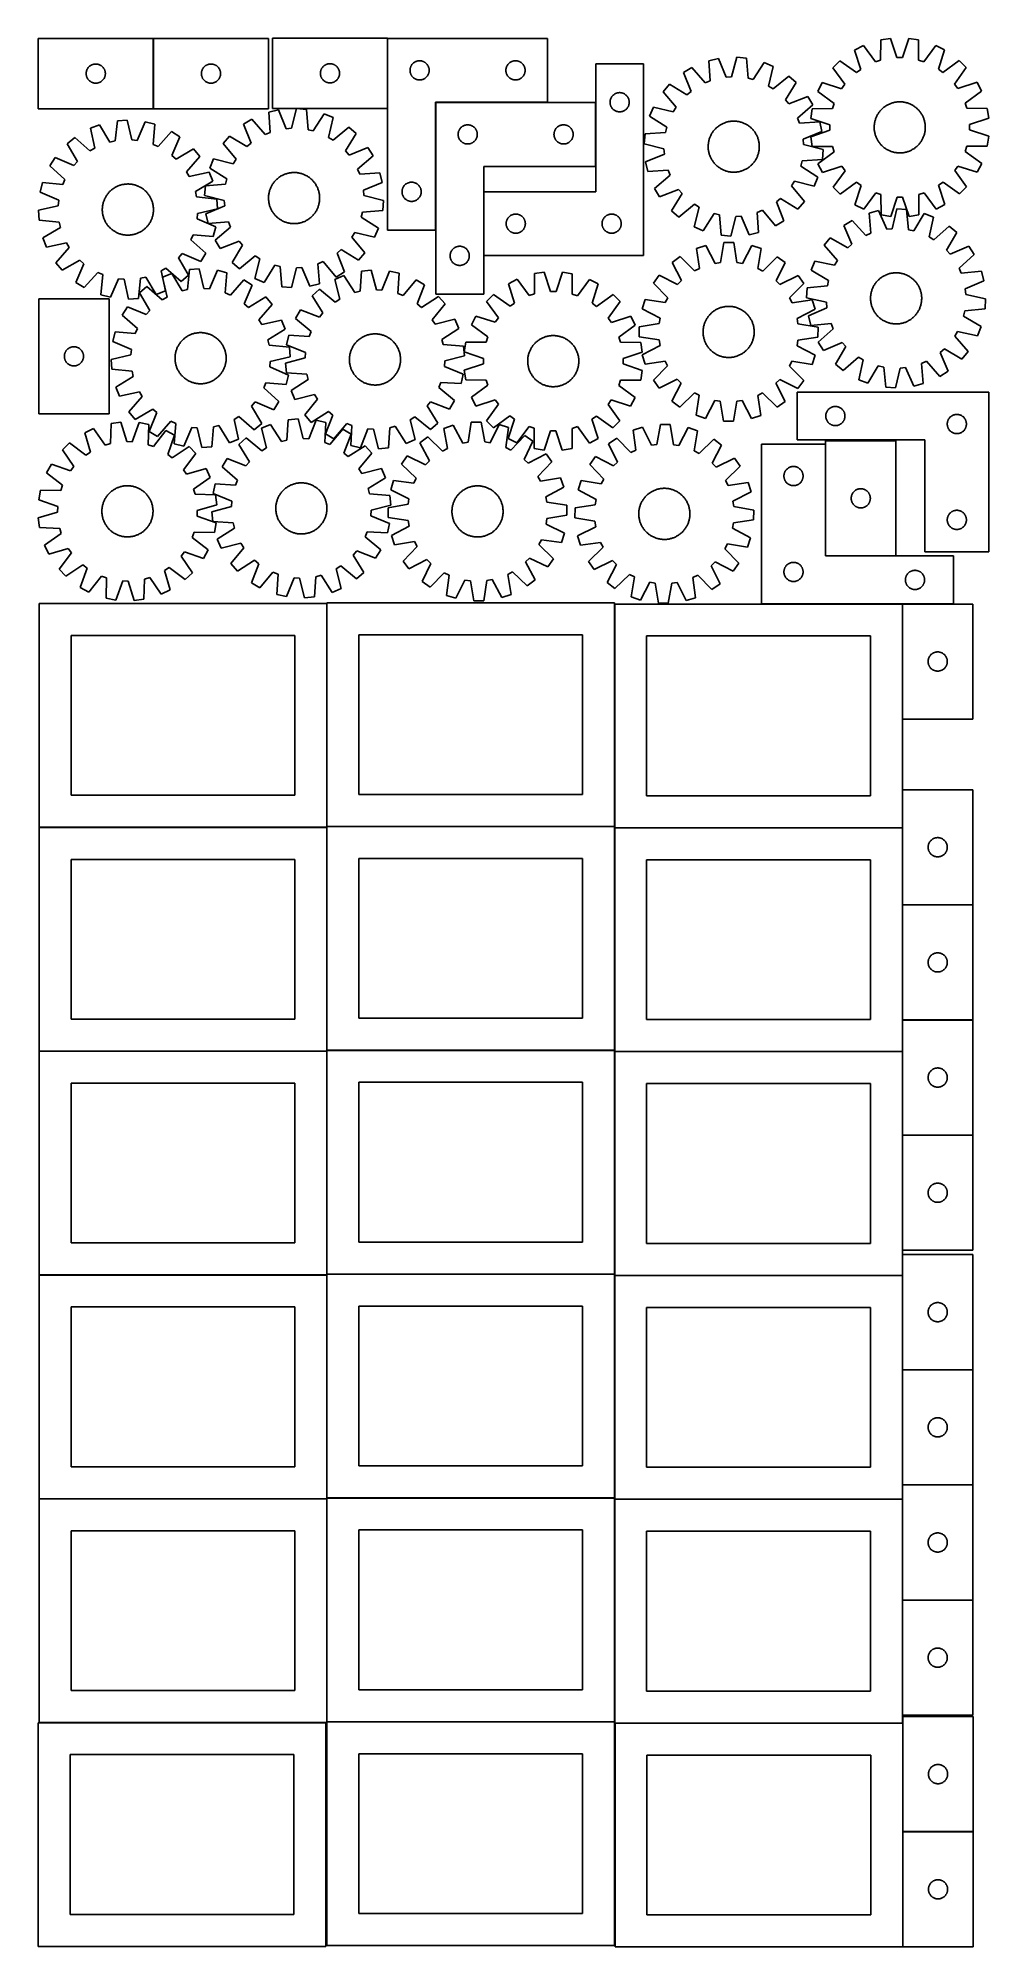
# Model space of a CAD drawing. Header units: millimetres. Extents: x 7 to 1493, y 7 to 2993.
import ezdxf

# ---------------------------------------------------------------- set-up
doc = ezdxf.new("R2010")
doc.units = ezdxf.units.MM
doc.layers.add('COMMON', color=5, linetype='CONTINUOUS', true_color=0x0000ff)
doc.layers.add('CUT', color=7, linetype='CONTINUOUS', true_color=0x000000)

msp = doc.modelspace()

# ---------------------------------------------------------------- linework, layer by layer
at = {"layer": 'COMMON'}
for p, q in [((186.696687, 2993.009833), (186.696687, 2883.009833)), ((553.009802, 2883.457093), (553.009802, 2993.083063)), ((628.209803, 2693.083063), (628.209803, 2892.883062)), ((628.309803, 2892.983062), (803.109802, 2892.983062)), ((878.409804, 2792.883062), (878.409804, 2892.883062)), ((703.409804, 2653.264467), (703.409804, 2753.264467)), ((1238.036843, 2358.354542), (1238.036843, 2183.554543)), ((1238.136844, 2183.454542), (1348.136844, 2183.454542)), ((457.949575, 2108.849549), (457.949575, 1760.174328)), ((908.149576, 2108.154541), (908.149576, 1760.174328)), ((1358.249577, 2108.254542), (1137.936843, 2108.254542)), ((1358.349577, 2108.154541), (1358.349577, 1928.154541)), ((1437.936843, 2108.254542), (1358.449578, 2108.254542)), ((1358.349577, 1817.598185), (1358.349577, 1758.154541)), ((7.849575, 1758.749548), (457.849575, 1758.749548)), ((457.949575, 1758.649548), (457.949575, 1409.974327)), ((458.049576, 1760.074327), (908.049576, 1760.074327)), ((908.149576, 1757.95454), (908.149576, 1409.974327)), ((908.249577, 1758.05454), (1358.249577, 1758.05454)), ((1358.349577, 1757.95454), (1358.349577, 1637.598185)), ((1358.349577, 1637.398184), (1358.349577, 1457.398184)), ((1358.449578, 1637.498184), (1468.449578, 1637.498184)), ((1358.349577, 1457.198183), (1358.349577, 1407.95454)), ((1358.449578, 1457.298183), (1468.449578, 1457.298183)), ((457.849575, 1408.549548), (7.849575, 1408.549548)), ((457.949576, 1059.774326), (457.949576, 1408.449547)), ((458.049576, 1409.874326), (908.049576, 1409.874326)), ((908.149576, 1407.754539), (908.149576, 1059.774326)), ((908.249577, 1407.854539), (1358.249577, 1407.854539)), ((1358.349577, 1407.754539), (1358.349577, 1277.198183)), ((1358.349577, 1276.998182), (1358.349577, 1096.998182)), ((1358.449578, 1277.098182), (1468.449578, 1277.098182)), ((1358.349577, 1090.174346), (1358.349577, 1057.754539)), ((7.849575, 1058.349546), (457.849575, 1058.349546)), ((457.949575, 1058.249546), (457.949575, 709.574325)), ((908.049576, 1059.674326), (458.049576, 1059.674326)), ((908.149576, 1057.554538), (908.149576, 709.574325)), ((1358.249577, 1057.654539), (908.249577, 1057.654539)), ((1358.349577, 1057.554538), (1358.349577, 910.174346)), ((1358.349577, 909.974345), (1358.349577, 729.974345)), ((1358.449578, 910.074345), (1468.449578, 910.074345)), ((1358.349577, 729.774344), (1358.349577, 707.554538)), ((1358.449578, 729.874344), (1468.449578, 729.874344)), ((7.849575, 708.149545), (457.849575, 708.149545)), ((457.949575, 708.049545), (457.949575, 359.374324)), ((458.049576, 709.474324), (908.049576, 709.474324)), ((908.149576, 707.354537), (908.149576, 359.374324)), ((908.249577, 707.454537), (1358.249577, 707.454537)), ((1358.349577, 707.354537), (1358.349577, 549.774344)), ((1358.349577, 549.574343), (1358.349577, 369.574343)), ((1358.449578, 549.674343), (1468.449578, 549.674343)), ((458.049576, 359.274323), (908.049576, 359.274323)), ((7.849575, 357.949544), (456.524735, 357.949544)), ((908.773819, 357.254536), (1358.249577, 357.254536)), ((1358.873819, 357.154536), (1358.873819, 187.354537)), ((1358.873819, 187.154536), (1358.873819, 7.154536)), ((1358.97382, 187.254536), (1468.97382, 187.254536))]:
    msp.add_line(p, q, dxfattribs=at)
at = {"layer": 'CUT'}
for p, q in [((186.596687, 2993.009833), (6.596687, 2993.009833)), ((6.596687, 2993.009833), (6.596687, 2883.009833)), ((186.596687, 2883.009833), (186.596687, 2993.009833)), ((366.796688, 2993.009833), (186.796688, 2993.009833)), ((186.796688, 2993.009833), (186.796688, 2883.009833)), ((366.796688, 2883.009833), (366.796688, 2993.009833)), ((552.909801, 2993.457093), (372.909801, 2993.457093)), ((372.909801, 2993.457093), (372.909801, 2883.457093)), ((552.909801, 2883.457093), (552.909801, 2993.457093)), ((553.109802, 2993.083063), (553.109802, 2693.083063)), ((803.109802, 2993.083063), (553.109802, 2993.083063)), ((803.109802, 2893.083063), (803.109802, 2993.083063)), ((1324.359792, 2990.694457), (1324.250801, 2958.930281)), ((1339.55136, 2993.133061), (1324.359792, 2990.694457)), ((1349.596494, 2962.99886), (1339.55136, 2993.133061)), ((1368.090146, 2993.192593), (1358.170819, 2963.016746)), ((1383.291756, 2990.81739), (1368.090146, 2993.192593)), ((1383.533266, 2959.053945), (1383.291756, 2990.81739)), ((595.721581, 2956.137341), (596.403395, 2956.500369)), ((596.403395, 2956.500369), (597.102994, 2956.827816)), ((597.102994, 2956.827816), (597.818521, 2957.118815)), ((597.818521, 2957.118815), (598.54808, 2957.372593)), ((598.54808, 2957.372593), (599.289735, 2957.588479)), ((599.289735, 2957.588479), (600.041521, 2957.765898)), ((600.041521, 2957.765898), (600.801444, 2957.904381)), ((600.801444, 2957.904381), (601.567487, 2958.003561)), ((601.567487, 2958.003561), (602.337621, 2958.063174)), ((602.337621, 2958.063174), (603.109802, 2958.083063)), ((603.109802, 2958.083063), (603.881983, 2958.063174)), ((603.881983, 2958.063174), (604.652117, 2958.003561)), ((604.652117, 2958.003561), (605.418161, 2957.904381)), ((605.418161, 2957.904381), (606.178083, 2957.765898)), ((606.178083, 2957.765898), (606.929869, 2957.588479)), ((606.929869, 2957.588479), (607.671525, 2957.372593)), ((607.671525, 2957.372593), (608.401083, 2957.118815)), ((608.401083, 2957.118815), (609.116611, 2956.827816)), ((609.116611, 2956.827816), (609.816209, 2956.500369)), ((609.816209, 2956.500369), (610.498023, 2956.137341)), ((745.721581, 2956.137341), (746.403395, 2956.500369)), ((746.403395, 2956.500369), (747.102994, 2956.827816)), ((747.102994, 2956.827816), (747.818521, 2957.118815)), ((747.818521, 2957.118815), (748.54808, 2957.372593)), ((748.54808, 2957.372593), (749.289735, 2957.588479)), ((749.289735, 2957.588479), (750.041521, 2957.765898)), ((750.041521, 2957.765898), (750.801444, 2957.904381)), ((750.801444, 2957.904381), (751.567487, 2958.003561)), ((751.567487, 2958.003561), (752.337621, 2958.063174)), ((752.337621, 2958.063174), (753.109802, 2958.083063)), ((753.109802, 2958.083063), (753.881983, 2958.063174)), ((753.881983, 2958.063174), (754.652117, 2958.003561)), ((754.652117, 2958.003561), (755.418161, 2957.904381)), ((755.418161, 2957.904381), (756.178083, 2957.765898)), ((756.178083, 2957.765898), (756.929869, 2957.588479)), ((756.929869, 2957.588479), (757.671525, 2957.372593)), ((757.671525, 2957.372593), (758.401083, 2957.118815)), ((758.401083, 2957.118815), (759.116611, 2956.827816)), ((759.116611, 2956.827816), (759.816209, 2956.500369)), ((759.816209, 2956.500369), (760.498023, 2956.137341)), ((1070.608578, 2961.683344), (1055.614613, 2958.232032)), ((1055.614613, 2958.232032), (1057.634813, 2926.531976)), ((1082.650823, 2932.290163), (1070.608578, 2961.683344)), ((1099.079201, 2963.65551), (1091.204669, 2932.88269)), ((1114.405824, 2962.304513), (1099.079201, 2963.65551)), ((1116.775687, 2930.628678), (1114.405824, 2962.304513)), ((1260.488349, 2957.982326), (1249.631487, 2947.080074)), ((1286.327472, 2939.507628), (1260.488349, 2957.982326)), ((1297.23619, 2981.818869), (1283.54172, 2974.805166)), ((1283.54172, 2974.805166), (1293.253734, 2944.56196)), ((1316.10166, 2956.263658), (1297.23619, 2981.818869)), ((1324.250801, 2958.930281), (1316.10166, 2956.263658)), ((1358.170819, 2963.016746), (1349.596494, 2962.99886)), ((1391.693461, 2956.421344), (1383.533266, 2959.053945)), ((1410.452151, 2982.055039), (1391.693461, 2956.421344)), ((1424.175763, 2975.09853), (1410.452151, 2982.055039)), ((1414.590009, 2944.815069), (1424.175763, 2975.09853)), ((1447.299118, 2958.372016), (1421.537297, 2939.789677)), ((1458.20137, 2947.515154), (1447.299118, 2958.372016)), ((81.596687, 2938.009833), (81.616575, 2938.782014)), ((81.616575, 2937.237651), (81.596687, 2938.009833)), ((81.616575, 2938.782014), (81.676188, 2939.552148)), ((81.676188, 2936.467518), (81.616575, 2937.237651)), ((81.676188, 2939.552148), (81.775368, 2940.318191)), ((81.775368, 2935.701474), (81.676188, 2936.467518)), ((81.775368, 2940.318191), (81.913851, 2941.078114)), ((81.913851, 2934.941552), (81.775368, 2935.701474)), ((81.913851, 2941.078114), (82.091271, 2941.829899)), ((82.091271, 2934.189766), (81.913851, 2934.941552)), ((82.091271, 2941.829899), (82.307156, 2942.571555)), ((82.307156, 2933.44811), (82.091271, 2934.189766)), ((82.307156, 2942.571555), (82.560934, 2943.301114)), ((82.560934, 2932.718551), (82.307156, 2933.44811)), ((82.560934, 2943.301114), (82.851933, 2944.016641)), ((82.851933, 2932.003024), (82.560934, 2932.718551)), ((82.851933, 2944.016641), (83.17938, 2944.716239)), ((83.17938, 2931.303426), (82.851933, 2932.003024)), ((83.17938, 2944.716239), (83.542408, 2945.398054)), ((83.542408, 2930.621612), (83.17938, 2931.303426)), ((83.542408, 2945.398054), (83.940053, 2946.060275)), ((83.940053, 2929.95939), (83.542408, 2930.621612)), ((83.940053, 2946.060275), (84.371261, 2946.701149)), ((84.371261, 2929.318516), (83.940053, 2929.95939)), ((84.371261, 2946.701149), (84.834889, 2947.318975)), ((84.834889, 2928.70069), (84.371261, 2929.318516)), ((84.834889, 2947.318975), (85.329708, 2947.912114)), ((85.329708, 2928.107551), (84.834889, 2928.70069)), ((85.329708, 2947.912114), (85.854404, 2948.478995)), ((85.854404, 2927.54067), (85.329708, 2928.107551)), ((85.854404, 2948.478995), (86.407586, 2949.018113)), ((86.407586, 2927.001552), (85.854404, 2927.54067)), ((86.407586, 2949.018113), (86.987789, 2949.528039)), ((86.987789, 2926.491626), (86.407586, 2927.001552)), ((86.987789, 2949.528039), (87.593472, 2950.007421)), ((87.593472, 2950.007421), (88.223031, 2950.454988)), ((88.223031, 2950.454988), (88.874794, 2950.869552)), ((88.874794, 2950.869552), (89.547035, 2951.250015)), ((89.547035, 2951.250015), (90.237971, 2951.595367)), ((90.237971, 2951.595367), (90.945768, 2951.904692)), ((90.945768, 2951.904692), (91.668551, 2952.177171)), ((91.668551, 2952.177171), (92.404402, 2952.412081)), ((92.404402, 2952.412081), (93.15137, 2952.608798)), ((93.15137, 2952.608798), (93.907475, 2952.766802)), ((93.907475, 2952.766802), (94.670711, 2952.885673)), ((94.670711, 2952.885673), (95.439055, 2952.965095)), ((95.439055, 2952.965095), (96.210468, 2953.00486)), ((96.210468, 2953.00486), (96.982905, 2953.00486)), ((96.982905, 2953.00486), (97.754318, 2952.965095)), ((97.754318, 2952.965095), (98.522662, 2952.885673)), ((98.522662, 2952.885673), (99.285898, 2952.766802)), ((99.285898, 2952.766802), (100.042003, 2952.608798)), ((100.042003, 2952.608798), (100.788971, 2952.412081)), ((100.788971, 2952.412081), (101.524822, 2952.177171)), ((101.524822, 2952.177171), (102.247605, 2951.904692)), ((102.247605, 2951.904692), (102.955402, 2951.595367)), ((102.955402, 2951.595367), (103.646338, 2951.250015)), ((103.646338, 2951.250015), (104.318579, 2950.869552)), ((104.318579, 2950.869552), (104.970342, 2950.454988)), ((104.970342, 2950.454988), (105.599901, 2950.007421)), ((105.599901, 2950.007421), (106.205584, 2949.528039)), ((106.205584, 2949.528039), (106.785787, 2949.018113)), ((106.785787, 2927.001552), (106.205584, 2926.491626)), ((106.785787, 2949.018113), (107.338969, 2948.478995)), ((107.338969, 2927.54067), (106.785787, 2927.001552)), ((107.338969, 2948.478995), (107.863665, 2947.912114)), ((107.863665, 2928.107551), (107.338969, 2927.54067)), ((107.863665, 2947.912114), (108.358484, 2947.318975)), ((108.358484, 2928.70069), (107.863665, 2928.107551)), ((108.358484, 2947.318975), (108.822112, 2946.701149)), ((108.822112, 2929.318516), (108.358484, 2928.70069)), ((108.822112, 2946.701149), (109.25332, 2946.060275)), ((109.25332, 2929.95939), (108.822112, 2929.318516)), ((109.25332, 2946.060275), (109.650965, 2945.398054)), ((109.650965, 2930.621612), (109.25332, 2929.95939)), ((109.650965, 2945.398054), (110.013993, 2944.716239)), ((110.013993, 2931.303426), (109.650965, 2930.621612)), ((110.013993, 2944.716239), (110.34144, 2944.016641)), ((110.34144, 2932.003024), (110.013993, 2931.303426)), ((110.34144, 2944.016641), (110.632439, 2943.301114)), ((110.632439, 2932.718551), (110.34144, 2932.003024)), ((110.632439, 2943.301114), (110.886217, 2942.571555)), ((110.886217, 2933.44811), (110.632439, 2932.718551)), ((110.886217, 2942.571555), (111.102102, 2941.829899)), ((111.102102, 2934.189766), (110.886217, 2933.44811)), ((111.102102, 2941.829899), (111.279522, 2941.078114)), ((111.279522, 2934.941552), (111.102102, 2934.189766)), ((111.279522, 2941.078114), (111.418005, 2940.318191)), ((111.418005, 2935.701474), (111.279522, 2934.941552)), ((111.418005, 2940.318191), (111.517185, 2939.552148)), ((111.517185, 2936.467518), (111.418005, 2935.701474)), ((111.517185, 2939.552148), (111.576798, 2938.782014)), ((111.576798, 2937.237651), (111.517185, 2936.467518)), ((111.576798, 2938.782014), (111.596687, 2938.009833)), ((111.596687, 2938.009833), (111.576798, 2937.237651)), ((261.796688, 2938.009833), (261.816576, 2938.782014)), ((261.816576, 2937.237651), (261.796688, 2938.009833)), ((261.816576, 2938.782014), (261.876189, 2939.552148)), ((261.876189, 2936.467518), (261.816576, 2937.237651)), ((261.876189, 2939.552148), (261.975369, 2940.318191)), ((261.975369, 2935.701474), (261.876189, 2936.467518)), ((261.975369, 2940.318191), (262.113852, 2941.078114)), ((262.113852, 2934.941552), (261.975369, 2935.701474)), ((262.113852, 2941.078114), (262.291272, 2941.829899)), ((262.291272, 2934.189766), (262.113852, 2934.941552)), ((262.291272, 2941.829899), (262.507157, 2942.571555)), ((262.507157, 2933.44811), (262.291272, 2934.189766)), ((262.507157, 2942.571555), (262.760935, 2943.301114)), ((262.760935, 2932.718551), (262.507157, 2933.44811)), ((262.760935, 2943.301114), (263.051934, 2944.016641)), ((263.051934, 2932.003024), (262.760935, 2932.718551)), ((263.051934, 2944.016641), (263.379381, 2944.716239)), ((263.379381, 2931.303426), (263.051934, 2932.003024)), ((263.379381, 2944.716239), (263.742409, 2945.398054)), ((263.742409, 2930.621612), (263.379381, 2931.303426)), ((263.742409, 2945.398054), (264.140054, 2946.060275)), ((264.140054, 2929.95939), (263.742409, 2930.621612)), ((264.140054, 2946.060275), (264.571262, 2946.701149)), ((264.571262, 2929.318516), (264.140054, 2929.95939)), ((264.571262, 2946.701149), (265.03489, 2947.318975)), ((265.03489, 2928.70069), (264.571262, 2929.318516)), ((265.03489, 2947.318975), (265.529709, 2947.912114)), ((265.529709, 2928.107551), (265.03489, 2928.70069)), ((265.529709, 2947.912114), (266.054405, 2948.478995)), ((266.054405, 2927.54067), (265.529709, 2928.107551)), ((266.054405, 2948.478995), (266.607587, 2949.018113)), ((266.607587, 2927.001552), (266.054405, 2927.54067)), ((266.607587, 2949.018113), (267.18779, 2949.528039)), ((267.18779, 2926.491626), (266.607587, 2927.001552)), ((267.18779, 2949.528039), (267.793473, 2950.007421)), ((267.793473, 2950.007421), (268.423032, 2950.454988)), ((268.423032, 2950.454988), (269.074795, 2950.869552)), ((269.074795, 2950.869552), (269.747036, 2951.250015)), ((269.747036, 2951.250015), (270.437972, 2951.595367)), ((270.437972, 2951.595367), (271.145769, 2951.904692)), ((271.145769, 2951.904692), (271.868552, 2952.177171)), ((271.868552, 2952.177171), (272.604403, 2952.412081)), ((272.604403, 2952.412081), (273.351371, 2952.608798)), ((273.351371, 2952.608798), (274.107476, 2952.766802)), ((274.107476, 2952.766802), (274.870712, 2952.885673)), ((274.870712, 2952.885673), (275.639056, 2952.965095)), ((275.639056, 2952.965095), (276.410469, 2953.00486)), ((276.410469, 2953.00486), (277.182906, 2953.00486)), ((277.182906, 2953.00486), (277.954319, 2952.965095)), ((277.954319, 2952.965095), (278.722663, 2952.885673)), ((278.722663, 2952.885673), (279.485899, 2952.766802)), ((279.485899, 2952.766802), (280.242004, 2952.608798)), ((280.242004, 2952.608798), (280.988972, 2952.412081)), ((280.988972, 2952.412081), (281.724823, 2952.177171)), ((281.724823, 2952.177171), (282.447606, 2951.904692)), ((282.447606, 2951.904692), (283.155403, 2951.595367)), ((283.155403, 2951.595367), (283.846339, 2951.250015)), ((283.846339, 2951.250015), (284.51858, 2950.869552)), ((284.51858, 2950.869552), (285.170343, 2950.454988)), ((285.170343, 2950.454988), (285.799902, 2950.007421)), ((285.799902, 2950.007421), (286.405585, 2949.528039)), ((286.405585, 2949.528039), (286.985788, 2949.018113)), ((286.985788, 2927.001552), (286.405585, 2926.491626)), ((286.985788, 2949.018113), (287.53897, 2948.478995)), ((287.53897, 2927.54067), (286.985788, 2927.001552)), ((287.53897, 2948.478995), (288.063666, 2947.912114)), ((288.063666, 2928.107551), (287.53897, 2927.54067)), ((288.063666, 2947.912114), (288.558485, 2947.318975)), ((288.558485, 2928.70069), (288.063666, 2928.107551)), ((288.558485, 2947.318975), (289.022113, 2946.701149)), ((289.022113, 2929.318516), (288.558485, 2928.70069)), ((289.022113, 2946.701149), (289.453321, 2946.060275)), ((289.453321, 2929.95939), (289.022113, 2929.318516)), ((289.453321, 2946.060275), (289.850966, 2945.398054)), ((289.850966, 2930.621612), (289.453321, 2929.95939)), ((289.850966, 2945.398054), (290.213994, 2944.716239)), ((290.213994, 2931.303426), (289.850966, 2930.621612)), ((290.213994, 2944.716239), (290.541441, 2944.016641)), ((290.541441, 2932.003024), (290.213994, 2931.303426)), ((290.541441, 2944.016641), (290.83244, 2943.301114)), ((290.83244, 2932.718551), (290.541441, 2932.003024)), ((290.83244, 2943.301114), (291.086218, 2942.571555)), ((291.086218, 2933.44811), (290.83244, 2932.718551)), ((291.086218, 2942.571555), (291.302103, 2941.829899)), ((291.302103, 2934.189766), (291.086218, 2933.44811)), ((291.302103, 2941.829899), (291.479523, 2941.078114)), ((291.479523, 2934.941552), (291.302103, 2934.189766)), ((291.479523, 2941.078114), (291.618006, 2940.318191)), ((291.618006, 2935.701474), (291.479523, 2934.941552)), ((291.618006, 2940.318191), (291.717186, 2939.552148)), ((291.717186, 2936.467518), (291.618006, 2935.701474)), ((291.717186, 2939.552148), (291.776799, 2938.782014)), ((291.776799, 2937.237651), (291.717186, 2936.467518)), ((291.776799, 2938.782014), (291.796688, 2938.009833)), ((291.796688, 2938.009833), (291.776799, 2937.237651)), ((447.909801, 2938.457093), (447.92969, 2939.229275)), ((447.92969, 2937.684912), (447.909801, 2938.457093)), ((447.92969, 2939.229275), (447.989303, 2939.999408)), ((447.989303, 2936.914778), (447.92969, 2937.684912)), ((447.989303, 2939.999408), (448.088483, 2940.765452)), ((448.088483, 2936.148735), (447.989303, 2936.914778)), ((448.088483, 2940.765452), (448.226966, 2941.525374)), ((448.226966, 2935.388812), (448.088483, 2936.148735)), ((448.226966, 2941.525374), (448.404385, 2942.27716)), ((448.404385, 2934.637026), (448.226966, 2935.388812)), ((448.404385, 2942.27716), (448.62027, 2943.018816)), ((448.62027, 2933.895371), (448.404385, 2934.637026)), ((448.62027, 2943.018816), (448.874049, 2943.748374)), ((448.874049, 2933.165812), (448.62027, 2933.895371)), ((448.874049, 2943.748374), (449.165048, 2944.463902)), ((449.165048, 2932.450285), (448.874049, 2933.165812)), ((449.165048, 2944.463902), (449.492495, 2945.1635)), ((449.492495, 2931.750686), (449.165048, 2932.450285)), ((449.492495, 2945.1635), (449.855523, 2945.845314)), ((449.855523, 2931.068872), (449.492495, 2931.750686)), ((449.855523, 2945.845314), (450.253168, 2946.507536)), ((450.253168, 2930.40665), (449.855523, 2931.068872)), ((450.253168, 2946.507536), (450.684376, 2947.14841)), ((450.684376, 2929.765777), (450.253168, 2930.40665)), ((450.684376, 2947.14841), (451.148004, 2947.766235)), ((451.148004, 2929.147951), (450.684376, 2929.765777)), ((451.148004, 2947.766235), (451.642822, 2948.359375)), ((451.642822, 2928.554811), (451.148004, 2929.147951)), ((451.642822, 2948.359375), (452.167518, 2948.926256)), ((452.167518, 2927.987931), (451.642822, 2928.554811)), ((452.167518, 2948.926256), (452.720701, 2949.465374)), ((452.720701, 2927.448813), (452.167518, 2927.987931)), ((452.720701, 2949.465374), (453.300903, 2949.9753)), ((453.300903, 2926.938887), (452.720701, 2927.448813)), ((453.300903, 2949.9753), (453.906587, 2950.454682)), ((453.906587, 2926.459505), (453.300903, 2926.938887)), ((453.906587, 2950.454682), (454.536145, 2950.902248)), ((454.536145, 2950.902248), (455.187909, 2951.316813)), ((455.187909, 2951.316813), (455.86015, 2951.697275)), ((455.86015, 2951.697275), (456.551085, 2952.042627)), ((456.551085, 2952.042627), (457.258883, 2952.351953)), ((457.258883, 2952.351953), (457.981665, 2952.624432)), ((457.981665, 2952.624432), (458.717517, 2952.859341)), ((458.717517, 2952.859341), (459.464485, 2953.056059)), ((459.464485, 2953.056059), (460.22059, 2953.214062)), ((460.22059, 2953.214062), (460.983826, 2953.332933)), ((460.983826, 2953.332933), (461.752169, 2953.412356)), ((461.752169, 2953.412356), (462.523582, 2953.45212)), ((462.523582, 2953.45212), (463.29602, 2953.45212)), ((463.29602, 2953.45212), (464.067433, 2953.412356)), ((464.067433, 2953.412356), (464.835777, 2953.332933)), ((464.835777, 2953.332933), (465.599013, 2953.214062)), ((465.599013, 2953.214062), (466.355117, 2953.056059)), ((466.355117, 2953.056059), (467.102086, 2952.859341)), ((467.102086, 2952.859341), (467.837937, 2952.624432)), ((467.837937, 2952.624432), (468.56072, 2952.351953)), ((468.56072, 2952.351953), (469.268517, 2952.042627)), ((469.268517, 2952.042627), (469.959452, 2951.697275)), ((469.959452, 2951.697275), (470.631693, 2951.316813)), ((470.631693, 2951.316813), (471.283457, 2950.902248)), ((471.283457, 2950.902248), (471.913015, 2950.454682)), ((471.913015, 2950.454682), (472.518699, 2949.9753)), ((472.518699, 2926.938887), (471.913015, 2926.459505)), ((472.518699, 2949.9753), (473.098901, 2949.465374)), ((473.098901, 2927.448813), (472.518699, 2926.938887)), ((473.098901, 2949.465374), (473.652084, 2948.926256)), ((473.652084, 2927.987931), (473.098901, 2927.448813)), ((473.652084, 2948.926256), (474.17678, 2948.359375)), ((474.17678, 2928.554811), (473.652084, 2927.987931)), ((474.17678, 2948.359375), (474.671598, 2947.766235)), ((474.671598, 2929.147951), (474.17678, 2928.554811)), ((474.671598, 2947.766235), (475.135226, 2947.14841)), ((475.135226, 2929.765777), (474.671598, 2929.147951)), ((475.135226, 2947.14841), (475.566435, 2946.507536)), ((475.566435, 2930.40665), (475.135226, 2929.765777)), ((475.566435, 2946.507536), (475.96408, 2945.845314)), ((475.96408, 2931.068872), (475.566435, 2930.40665)), ((475.96408, 2945.845314), (476.327107, 2945.1635)), ((476.327107, 2931.750686), (475.96408, 2931.068872)), ((476.327107, 2945.1635), (476.654555, 2944.463902)), ((476.654555, 2932.450285), (476.327107, 2931.750686)), ((476.654555, 2944.463902), (476.945553, 2943.748374)), ((476.945553, 2933.165812), (476.654555, 2932.450285)), ((476.945553, 2943.748374), (477.199332, 2943.018816)), ((477.199332, 2933.895371), (476.945553, 2933.165812)), ((477.199332, 2943.018816), (477.415217, 2942.27716)), ((477.415217, 2934.637026), (477.199332, 2933.895371)), ((477.415217, 2942.27716), (477.592636, 2941.525374)), ((477.592636, 2935.388812), (477.415217, 2934.637026)), ((477.592636, 2941.525374), (477.73112, 2940.765452)), ((477.73112, 2936.148735), (477.592636, 2935.388812)), ((477.73112, 2940.765452), (477.830299, 2939.999408)), ((477.830299, 2936.914778), (477.73112, 2936.148735)), ((477.830299, 2939.999408), (477.889913, 2939.229275)), ((477.889913, 2937.684912), (477.830299, 2936.914778)), ((477.889913, 2939.229275), (477.909801, 2938.457093)), ((477.909801, 2938.457093), (477.889913, 2937.684912)), ((588.114775, 2943.469281), (588.154539, 2944.240695)), ((588.114775, 2942.696844), (588.114775, 2943.469281)), ((588.154539, 2941.925431), (588.114775, 2942.696844)), ((588.154539, 2944.240695), (588.233962, 2945.009038)), ((588.233962, 2941.157087), (588.154539, 2941.925431)), ((588.233962, 2945.009038), (588.352833, 2945.772274)), ((588.352833, 2940.393851), (588.233962, 2941.157087)), ((588.352833, 2945.772274), (588.510837, 2946.528379)), ((588.510837, 2939.637747), (588.352833, 2940.393851)), ((588.510837, 2946.528379), (588.707554, 2947.275347)), ((588.707554, 2938.890778), (588.510837, 2939.637747)), ((588.707554, 2947.275347), (588.942464, 2948.011199)), ((588.942464, 2938.154927), (588.707554, 2938.890778)), ((588.942464, 2948.011199), (589.214943, 2948.733981)), ((589.214943, 2937.432144), (588.942464, 2938.154927)), ((589.214943, 2948.733981), (589.524268, 2949.441779)), ((589.524268, 2936.724347), (589.214943, 2937.432144)), ((589.524268, 2949.441779), (589.86962, 2950.132714)), ((589.86962, 2936.033412), (589.524268, 2936.724347)), ((589.86962, 2950.132714), (590.250083, 2950.804955)), ((590.250083, 2935.361171), (589.86962, 2936.033412)), ((590.250083, 2950.804955), (590.664647, 2951.456719)), ((590.664647, 2934.709407), (590.250083, 2935.361171)), ((590.664647, 2951.456719), (591.112214, 2952.086277)), ((591.112214, 2934.079849), (590.664647, 2934.709407)), ((591.112214, 2952.086277), (591.591595, 2952.69196)), ((591.591595, 2933.474165), (591.112214, 2934.079849)), ((591.591595, 2952.69196), (592.101522, 2953.272163)), ((592.101522, 2932.893963), (591.591595, 2933.474165)), ((592.101522, 2953.272163), (592.64064, 2953.825346)), ((592.64064, 2932.34078), (592.101522, 2932.893963)), ((592.64064, 2953.825346), (593.20752, 2954.350042)), ((593.20752, 2931.816084), (592.64064, 2932.34078)), ((593.20752, 2954.350042), (593.80066, 2954.84486)), ((593.80066, 2931.321266), (593.20752, 2931.816084)), ((593.80066, 2954.84486), (594.418486, 2955.308488)), ((594.418486, 2930.857638), (593.80066, 2931.321266)), ((594.418486, 2955.308488), (595.059359, 2955.739696)), ((595.059359, 2930.426429), (594.418486, 2930.857638)), ((595.059359, 2955.739696), (595.721581, 2956.137341)), ((595.721581, 2930.028784), (595.059359, 2930.426429)), ((596.403395, 2929.665757), (595.721581, 2930.028784)), ((597.102994, 2929.338309), (596.403395, 2929.665757)), ((597.818521, 2929.04731), (597.102994, 2929.338309)), ((598.54808, 2928.793532), (597.818521, 2929.04731)), ((599.289735, 2928.577647), (598.54808, 2928.793532)), ((600.041521, 2928.400227), (599.289735, 2928.577647)), ((600.801444, 2928.261744), (600.041521, 2928.400227)), ((601.567487, 2928.162565), (600.801444, 2928.261744)), ((602.337621, 2928.102951), (601.567487, 2928.162565)), ((603.109802, 2928.083063), (602.337621, 2928.102951)), ((603.881983, 2928.102951), (603.109802, 2928.083063)), ((604.652117, 2928.162565), (603.881983, 2928.102951)), ((605.418161, 2928.261744), (604.652117, 2928.162565)), ((606.178083, 2928.400227), (605.418161, 2928.261744)), ((606.929869, 2928.577647), (606.178083, 2928.400227)), ((607.671525, 2928.793532), (606.929869, 2928.577647)), ((608.401083, 2929.04731), (607.671525, 2928.793532)), ((609.116611, 2929.338309), (608.401083, 2929.04731)), ((609.816209, 2929.665757), (609.116611, 2929.338309)), ((610.498023, 2930.028784), (609.816209, 2929.665757)), ((610.498023, 2956.137341), (611.160245, 2955.739696)), ((611.160245, 2930.426429), (610.498023, 2930.028784)), ((611.160245, 2955.739696), (611.801119, 2955.308488)), ((611.801119, 2930.857638), (611.160245, 2930.426429)), ((611.801119, 2955.308488), (612.418944, 2954.84486)), ((612.418944, 2931.321266), (611.801119, 2930.857638)), ((612.418944, 2954.84486), (613.012084, 2954.350042)), ((613.012084, 2931.816084), (612.418944, 2931.321266)), ((613.012084, 2954.350042), (613.578964, 2953.825346)), ((613.578964, 2932.34078), (613.012084, 2931.816084)), ((613.578964, 2953.825346), (614.118083, 2953.272163)), ((614.118083, 2932.893963), (613.578964, 2932.34078)), ((614.118083, 2953.272163), (614.628009, 2952.69196)), ((614.628009, 2933.474165), (614.118083, 2932.893963)), ((614.628009, 2952.69196), (615.107391, 2952.086277)), ((615.107391, 2934.079849), (614.628009, 2933.474165)), ((615.107391, 2952.086277), (615.554957, 2951.456719)), ((615.554957, 2934.709407), (615.107391, 2934.079849)), ((615.554957, 2951.456719), (615.969522, 2950.804955)), ((615.969522, 2935.361171), (615.554957, 2934.709407)), ((615.969522, 2950.804955), (616.349984, 2950.132714)), ((616.349984, 2936.033412), (615.969522, 2935.361171)), ((616.349984, 2950.132714), (616.695336, 2949.441779)), ((616.695336, 2936.724347), (616.349984, 2936.033412)), ((616.695336, 2949.441779), (617.004662, 2948.733981)), ((617.004662, 2937.432144), (616.695336, 2936.724347)), ((617.004662, 2948.733981), (617.277141, 2948.011199)), ((617.277141, 2938.154927), (617.004662, 2937.432144)), ((617.277141, 2948.011199), (617.51205, 2947.275347)), ((617.51205, 2938.890778), (617.277141, 2938.154927)), ((617.51205, 2947.275347), (617.708768, 2946.528379)), ((617.708768, 2939.637747), (617.51205, 2938.890778)), ((617.708768, 2946.528379), (617.866771, 2945.772274)), ((617.866771, 2940.393851), (617.708768, 2939.637747)), ((617.866771, 2945.772274), (617.985642, 2945.009038)), ((617.985642, 2941.157087), (617.866771, 2940.393851)), ((617.985642, 2945.009038), (618.065065, 2944.240695)), ((618.065065, 2941.925431), (617.985642, 2941.157087)), ((618.065065, 2944.240695), (618.104829, 2943.469281)), ((618.104829, 2942.696844), (618.065065, 2941.925431)), ((618.104829, 2943.469281), (618.104829, 2942.696844)), ((738.114775, 2943.469281), (738.154539, 2944.240695)), ((738.114775, 2942.696844), (738.114775, 2943.469281)), ((738.154539, 2941.925431), (738.114775, 2942.696844)), ((738.154539, 2944.240695), (738.233962, 2945.009038)), ((738.233962, 2941.157087), (738.154539, 2941.925431)), ((738.233962, 2945.009038), (738.352833, 2945.772274)), ((738.352833, 2940.393851), (738.233962, 2941.157087)), ((738.352833, 2945.772274), (738.510837, 2946.528379)), ((738.510837, 2939.637747), (738.352833, 2940.393851)), ((738.510837, 2946.528379), (738.707554, 2947.275347)), ((738.707554, 2938.890778), (738.510837, 2939.637747)), ((738.707554, 2947.275347), (738.942464, 2948.011199)), ((738.942464, 2938.154927), (738.707554, 2938.890778)), ((738.942464, 2948.011199), (739.214943, 2948.733981)), ((739.214943, 2937.432144), (738.942464, 2938.154927)), ((739.214943, 2948.733981), (739.524268, 2949.441779)), ((739.524268, 2936.724347), (739.214943, 2937.432144)), ((739.524268, 2949.441779), (739.86962, 2950.132714)), ((739.86962, 2936.033412), (739.524268, 2936.724347)), ((739.86962, 2950.132714), (740.250083, 2950.804955)), ((740.250083, 2935.361171), (739.86962, 2936.033412)), ((740.250083, 2950.804955), (740.664647, 2951.456719)), ((740.664647, 2934.709407), (740.250083, 2935.361171)), ((740.664647, 2951.456719), (741.112214, 2952.086277)), ((741.112214, 2934.079849), (740.664647, 2934.709407)), ((741.112214, 2952.086277), (741.591595, 2952.69196)), ((741.591595, 2933.474165), (741.112214, 2934.079849)), ((741.591595, 2952.69196), (742.101522, 2953.272163)), ((742.101522, 2932.893963), (741.591595, 2933.474165)), ((742.101522, 2953.272163), (742.64064, 2953.825346)), ((742.64064, 2932.34078), (742.101522, 2932.893963)), ((742.64064, 2953.825346), (743.20752, 2954.350042)), ((743.20752, 2931.816084), (742.64064, 2932.34078)), ((743.20752, 2954.350042), (743.80066, 2954.84486)), ((743.80066, 2931.321266), (743.20752, 2931.816084)), ((743.80066, 2954.84486), (744.418486, 2955.308488)), ((744.418486, 2930.857638), (743.80066, 2931.321266)), ((744.418486, 2955.308488), (745.059359, 2955.739696)), ((745.059359, 2930.426429), (744.418486, 2930.857638)), ((745.059359, 2955.739696), (745.721581, 2956.137341)), ((745.721581, 2930.028784), (745.059359, 2930.426429)), ((746.403395, 2929.665757), (745.721581, 2930.028784)), ((747.102994, 2929.338309), (746.403395, 2929.665757)), ((747.818521, 2929.04731), (747.102994, 2929.338309)), ((748.54808, 2928.793532), (747.818521, 2929.04731)), ((749.289735, 2928.577647), (748.54808, 2928.793532)), ((750.041521, 2928.400227), (749.289735, 2928.577647)), ((750.801444, 2928.261744), (750.041521, 2928.400227)), ((751.567487, 2928.162565), (750.801444, 2928.261744)), ((752.337621, 2928.102951), (751.567487, 2928.162565)), ((753.109802, 2928.083063), (752.337621, 2928.102951)), ((753.881983, 2928.102951), (753.109802, 2928.083063)), ((754.652117, 2928.162565), (753.881983, 2928.102951)), ((755.418161, 2928.261744), (754.652117, 2928.162565)), ((756.178083, 2928.400227), (755.418161, 2928.261744)), ((756.929869, 2928.577647), (756.178083, 2928.400227)), ((757.671525, 2928.793532), (756.929869, 2928.577647)), ((758.401083, 2929.04731), (757.671525, 2928.793532)), ((759.116611, 2929.338309), (758.401083, 2929.04731)), ((759.816209, 2929.665757), (759.116611, 2929.338309)), ((760.498023, 2930.028784), (759.816209, 2929.665757)), ((760.498023, 2956.137341), (761.160245, 2955.739696)), ((761.160245, 2930.426429), (760.498023, 2930.028784)), ((761.160245, 2955.739696), (761.801119, 2955.308488)), ((761.801119, 2930.857638), (761.160245, 2930.426429)), ((761.801119, 2955.308488), (762.418944, 2954.84486)), ((762.418944, 2931.321266), (761.801119, 2930.857638)), ((762.418944, 2954.84486), (763.012084, 2954.350042)), ((763.012084, 2931.816084), (762.418944, 2931.321266)), ((763.012084, 2954.350042), (763.578964, 2953.825346)), ((763.578964, 2932.34078), (763.012084, 2931.816084)), ((763.578964, 2953.825346), (764.118083, 2953.272163)), ((764.118083, 2932.893963), (763.578964, 2932.34078)), ((764.118083, 2953.272163), (764.628009, 2952.69196)), ((764.628009, 2933.474165), (764.118083, 2932.893963)), ((764.628009, 2952.69196), (765.107391, 2952.086277)), ((765.107391, 2934.079849), (764.628009, 2933.474165)), ((765.107391, 2952.086277), (765.554957, 2951.456719)), ((765.554957, 2934.709407), (765.107391, 2934.079849)), ((765.554957, 2951.456719), (765.969522, 2950.804955)), ((765.969522, 2935.361171), (765.554957, 2934.709407)), ((765.969522, 2950.804955), (766.349984, 2950.132714)), ((766.349984, 2936.033412), (765.969522, 2935.361171)), ((766.349984, 2950.132714), (766.695336, 2949.441779)), ((766.695336, 2936.724347), (766.349984, 2936.033412)), ((766.695336, 2949.441779), (767.004662, 2948.733981)), ((767.004662, 2937.432144), (766.695336, 2936.724347)), ((767.004662, 2948.733981), (767.277141, 2948.011199)), ((767.277141, 2938.154927), (767.004662, 2937.432144)), ((767.277141, 2948.011199), (767.51205, 2947.275347)), ((767.51205, 2938.890778), (767.277141, 2938.154927)), ((767.51205, 2947.275347), (767.708768, 2946.528379)), ((767.708768, 2939.637747), (767.51205, 2938.890778)), ((767.708768, 2946.528379), (767.866771, 2945.772274)), ((767.866771, 2940.393851), (767.708768, 2939.637747)), ((767.866771, 2945.772274), (767.985642, 2945.009038)), ((767.985642, 2941.157087), (767.866771, 2940.393851)), ((767.985642, 2945.009038), (768.065065, 2944.240695)), ((768.065065, 2941.925431), (767.985642, 2941.157087)), ((768.065065, 2944.240695), (768.104829, 2943.469281)), ((768.104829, 2942.696844), (768.065065, 2941.925431)), ((768.104829, 2943.469281), (768.104829, 2942.696844)), ((953.509804, 2953.264467), (878.509804, 2953.264467)), ((878.509804, 2953.264467), (878.509804, 2753.264467)), ((953.509804, 2653.264467), (953.509804, 2953.264467)), ((1029.146874, 2947.558483), (1015.95328, 2939.642701)), ((1015.95328, 2939.642701), (1027.67046, 2910.118432)), ((1049.682722, 2923.325166), (1029.146874, 2947.558483)), ((1091.204669, 2932.88269), (1082.650823, 2932.290163)), ((1125.093979, 2928.548921), (1116.775687, 2930.628678)), ((1142.092428, 2955.382248), (1125.093979, 2928.548921)), ((1156.251431, 2949.361187), (1142.092428, 2955.382248)), ((1148.716934, 2918.50335), (1156.251431, 2949.361187)), ((1180.44386, 2934.222091), (1155.985419, 2913.954889)), ((1192.049261, 2924.120348), (1180.44386, 2934.222091)), ((1249.631487, 2947.080074), (1268.213826, 2921.318253)), ((1293.253734, 2944.56196), (1286.327472, 2939.507628)), ((1421.537297, 2939.789677), (1414.590009, 2944.815069)), ((1439.726671, 2921.676031), (1458.20137, 2947.515154)), ((87.593472, 2926.012244), (86.987789, 2926.491626)), ((88.223031, 2925.564677), (87.593472, 2926.012244)), ((88.874794, 2925.150113), (88.223031, 2925.564677)), ((89.547035, 2924.769651), (88.874794, 2925.150113)), ((90.237971, 2924.424299), (89.547035, 2924.769651)), ((90.945768, 2924.114973), (90.237971, 2924.424299)), ((91.668551, 2923.842494), (90.945768, 2924.114973)), ((92.404402, 2923.607584), (91.668551, 2923.842494)), ((93.15137, 2923.410867), (92.404402, 2923.607584)), ((93.907475, 2923.252863), (93.15137, 2923.410867)), ((94.670711, 2923.133992), (93.907475, 2923.252863)), ((95.439055, 2923.05457), (94.670711, 2923.133992)), ((96.210468, 2923.014806), (95.439055, 2923.05457)), ((96.982905, 2923.014806), (96.210468, 2923.014806)), ((97.754318, 2923.05457), (96.982905, 2923.014806)), ((98.522662, 2923.133992), (97.754318, 2923.05457)), ((99.285898, 2923.252863), (98.522662, 2923.133992)), ((100.042003, 2923.410867), (99.285898, 2923.252863)), ((100.788971, 2923.607584), (100.042003, 2923.410867)), ((101.524822, 2923.842494), (100.788971, 2923.607584)), ((102.247605, 2924.114973), (101.524822, 2923.842494)), ((102.955402, 2924.424299), (102.247605, 2924.114973)), ((103.646338, 2924.769651), (102.955402, 2924.424299)), ((104.318579, 2925.150113), (103.646338, 2924.769651)), ((104.970342, 2925.564677), (104.318579, 2925.150113)), ((105.599901, 2926.012244), (104.970342, 2925.564677)), ((106.205584, 2926.491626), (105.599901, 2926.012244)), ((267.793473, 2926.012244), (267.18779, 2926.491626)), ((268.423032, 2925.564677), (267.793473, 2926.012244)), ((269.074795, 2925.150113), (268.423032, 2925.564677)), ((269.747036, 2924.769651), (269.074795, 2925.150113)), ((270.437972, 2924.424299), (269.747036, 2924.769651)), ((271.145769, 2924.114973), (270.437972, 2924.424299)), ((271.868552, 2923.842494), (271.145769, 2924.114973)), ((272.604403, 2923.607584), (271.868552, 2923.842494)), ((273.351371, 2923.410867), (272.604403, 2923.607584)), ((274.107476, 2923.252863), (273.351371, 2923.410867)), ((274.870712, 2923.133992), (274.107476, 2923.252863)), ((275.639056, 2923.05457), (274.870712, 2923.133992)), ((276.410469, 2923.014806), (275.639056, 2923.05457)), ((277.182906, 2923.014806), (276.410469, 2923.014806)), ((277.954319, 2923.05457), (277.182906, 2923.014806)), ((278.722663, 2923.133992), (277.954319, 2923.05457)), ((279.485899, 2923.252863), (278.722663, 2923.133992)), ((280.242004, 2923.410867), (279.485899, 2923.252863)), ((280.988972, 2923.607584), (280.242004, 2923.410867)), ((281.724823, 2923.842494), (280.988972, 2923.607584)), ((282.447606, 2924.114973), (281.724823, 2923.842494)), ((283.155403, 2924.424299), (282.447606, 2924.114973)), ((283.846339, 2924.769651), (283.155403, 2924.424299)), ((284.51858, 2925.150113), (283.846339, 2924.769651)), ((285.170343, 2925.564677), (284.51858, 2925.150113)), ((285.799902, 2926.012244), (285.170343, 2925.564677)), ((286.405585, 2926.491626), (285.799902, 2926.012244)), ((454.536145, 2926.011938), (453.906587, 2926.459505)), ((455.187909, 2925.597374), (454.536145, 2926.011938)), ((455.86015, 2925.216911), (455.187909, 2925.597374)), ((456.551085, 2924.871559), (455.86015, 2925.216911)), ((457.258883, 2924.562234), (456.551085, 2924.871559)), ((457.981665, 2924.289755), (457.258883, 2924.562234)), ((458.717517, 2924.054845), (457.981665, 2924.289755)), ((459.464485, 2923.858128), (458.717517, 2924.054845)), ((460.22059, 2923.700124), (459.464485, 2923.858128)), ((460.983826, 2923.581253), (460.22059, 2923.700124)), ((461.752169, 2923.50183), (460.983826, 2923.581253)), ((462.523582, 2923.462066), (461.752169, 2923.50183)), ((463.29602, 2923.462066), (462.523582, 2923.462066)), ((464.067433, 2923.50183), (463.29602, 2923.462066)), ((464.835777, 2923.581253), (464.067433, 2923.50183)), ((465.599013, 2923.700124), (464.835777, 2923.581253)), ((466.355117, 2923.858128), (465.599013, 2923.700124)), ((467.102086, 2924.054845), (466.355117, 2923.858128)), ((467.837937, 2924.289755), (467.102086, 2924.054845)), ((468.56072, 2924.562234), (467.837937, 2924.289755)), ((469.268517, 2924.871559), (468.56072, 2924.562234)), ((469.959452, 2925.216911), (469.268517, 2924.871559)), ((470.631693, 2925.597374), (469.959452, 2925.216911)), ((471.283457, 2926.011938), (470.631693, 2925.597374)), ((471.913015, 2926.459505), (471.283457, 2926.011938)), ((901.410839, 2896.709783), (901.607556, 2897.456752)), ((901.607556, 2897.456752), (901.842466, 2898.192603)), ((901.842466, 2898.192603), (902.114945, 2898.915386)), ((902.114945, 2898.915386), (902.42427, 2899.623183)), ((902.42427, 2899.623183), (902.769622, 2900.314118)), ((902.769622, 2900.314118), (903.150085, 2900.986359)), ((903.150085, 2900.986359), (903.564649, 2901.638123)), ((903.564649, 2901.638123), (904.012216, 2902.267682)), ((904.012216, 2902.267682), (904.491597, 2902.873365)), ((904.491597, 2902.873365), (905.001524, 2903.453567)), ((905.001524, 2903.453567), (905.540642, 2904.00675)), ((905.540642, 2904.00675), (906.107522, 2904.531446)), ((906.107522, 2904.531446), (906.700662, 2905.026264)), ((906.700662, 2905.026264), (907.318488, 2905.489892)), ((907.318488, 2905.489892), (907.959361, 2905.921101)), ((907.959361, 2905.921101), (908.621583, 2906.318746)), ((908.621583, 2906.318746), (909.303397, 2906.681774)), ((909.303397, 2906.681774), (910.002996, 2907.009221)), ((910.002996, 2907.009221), (910.718523, 2907.30022)), ((910.718523, 2907.30022), (911.448082, 2907.553998)), ((911.448082, 2907.553998), (912.189737, 2907.769883)), ((912.189737, 2907.769883), (912.941523, 2907.947303)), ((912.941523, 2907.947303), (913.701446, 2908.085786)), ((913.701446, 2908.085786), (914.467489, 2908.184965)), ((914.467489, 2908.184965), (915.237623, 2908.244579)), ((915.237623, 2908.244579), (916.009804, 2908.264467)), ((916.009804, 2908.264467), (916.781985, 2908.244579)), ((916.781985, 2908.244579), (917.552119, 2908.184965)), ((917.552119, 2908.184965), (918.318163, 2908.085786)), ((918.318163, 2908.085786), (919.078085, 2907.947303)), ((919.078085, 2907.947303), (919.829871, 2907.769883)), ((919.829871, 2907.769883), (920.571527, 2907.553998)), ((920.571527, 2907.553998), (921.301085, 2907.30022)), ((921.301085, 2907.30022), (922.016613, 2907.009221)), ((922.016613, 2907.009221), (922.716211, 2906.681774)), ((922.716211, 2906.681774), (923.398025, 2906.318746)), ((923.398025, 2906.318746), (924.060247, 2905.921101)), ((924.060247, 2905.921101), (924.701121, 2905.489892)), ((924.701121, 2905.489892), (925.318946, 2905.026264)), ((925.318946, 2905.026264), (925.912086, 2904.531446)), ((925.912086, 2904.531446), (926.478966, 2904.00675)), ((926.478966, 2904.00675), (927.018085, 2903.453567)), ((927.018085, 2903.453567), (927.528011, 2902.873365)), ((927.528011, 2902.873365), (928.007393, 2902.267682)), ((928.007393, 2902.267682), (928.454959, 2901.638123)), ((928.454959, 2901.638123), (928.869524, 2900.986359)), ((928.869524, 2900.986359), (929.249986, 2900.314118)), ((929.249986, 2900.314118), (929.595338, 2899.623183)), ((929.595338, 2899.623183), (929.904664, 2898.915386)), ((929.904664, 2898.915386), (930.177143, 2898.192603)), ((930.177143, 2898.192603), (930.412052, 2897.456752)), ((930.412052, 2897.456752), (930.60877, 2896.709783)), ((994.079273, 2921.312572), (983.97753, 2909.707171)), ((983.97753, 2909.707171), (1004.244731, 2885.24873)), ((1021.098532, 2904.611243), (994.079273, 2921.312572)), ((1027.67046, 2910.118432), (1021.098532, 2904.611243)), ((1057.634813, 2926.531976), (1049.682722, 2923.325166)), ((1155.985419, 2913.954889), (1148.716934, 2918.50335)), ((1175.347932, 2897.101089), (1192.049261, 2924.120348)), ((1180.855121, 2890.529161), (1175.347932, 2897.101089)), ((1210.37939, 2902.246341), (1180.855121, 2890.529161)), ((1218.295173, 2889.052746), (1210.37939, 2902.246341)), ((1232.904973, 2923.95672), (1225.948465, 2910.233107)), ((1225.948465, 2910.233107), (1251.58216, 2891.474418)), ((1263.188435, 2914.370965), (1232.904973, 2923.95672)), ((1268.213826, 2921.318253), (1263.188435, 2914.370965)), ((1444.781003, 2914.74977), (1439.726671, 2921.676031)), ((1475.024209, 2924.461784), (1444.781003, 2914.74977)), ((1456.482702, 2891.901843), (1482.037912, 2910.767313)), ((1482.037912, 2910.767313), (1475.024209, 2924.461784)), ((6.596687, 2883.009833), (186.596687, 2883.009833)), ((186.796688, 2883.009833), (366.796688, 2883.009833)), ((382.225047, 2881.09254), (367.248394, 2877.566865)), ((367.248394, 2877.566865), (369.425877, 2845.877224)), ((372.909801, 2883.457093), (552.909801, 2883.457093)), ((394.413005, 2851.75948), (382.225047, 2881.09254)), ((410.685533, 2883.205966), (402.963806, 2852.394447)), ((426.018671, 2881.931042), (410.685533, 2883.205966)), ((428.545694, 2850.267358), (426.018671, 2881.931042)), ((453.739286, 2875.146256), (436.874204, 2848.228905)), ((467.927993, 2869.195531), (453.739286, 2875.146256)), ((460.546719, 2838.300685), (467.927993, 2869.195531)), ((628.109802, 2693.083063), (628.109802, 2893.083063)), ((628.109802, 2893.083063), (803.109802, 2893.083063)), ((628.309803, 2892.883062), (628.309803, 2592.883062)), ((878.309803, 2892.883062), (628.309803, 2892.883062)), ((878.309803, 2792.883062), (878.309803, 2892.883062)), ((901.014777, 2893.650686), (901.054541, 2894.422099)), ((901.014777, 2892.878249), (901.014777, 2893.650686)), ((901.054541, 2892.106835), (901.014777, 2892.878249)), ((901.054541, 2894.422099), (901.133964, 2895.190443)), ((901.133964, 2891.338492), (901.054541, 2892.106835)), ((901.133964, 2895.190443), (901.252835, 2895.953679)), ((901.252835, 2890.575256), (901.133964, 2891.338492)), ((901.252835, 2895.953679), (901.410839, 2896.709783)), ((901.410839, 2889.819151), (901.252835, 2890.575256)), ((901.607556, 2889.072183), (901.410839, 2889.819151)), ((901.842466, 2888.336332), (901.607556, 2889.072183)), ((902.114945, 2887.613549), (901.842466, 2888.336332)), ((902.42427, 2886.905751), (902.114945, 2887.613549)), ((902.769622, 2886.214816), (902.42427, 2886.905751)), ((903.150085, 2885.542575), (902.769622, 2886.214816)), ((903.564649, 2884.890811), (903.150085, 2885.542575)), ((904.012216, 2884.261253), (903.564649, 2884.890811)), ((904.491597, 2883.65557), (904.012216, 2884.261253)), ((905.001524, 2883.075367), (904.491597, 2883.65557)), ((905.540642, 2882.522184), (905.001524, 2883.075367)), ((906.107522, 2881.997488), (905.540642, 2882.522184)), ((906.700662, 2881.50267), (906.107522, 2881.997488)), ((907.318488, 2881.039042), (906.700662, 2881.50267)), ((907.959361, 2880.607834), (907.318488, 2881.039042)), ((908.621583, 2880.210189), (907.959361, 2880.607834)), ((909.303397, 2879.847161), (908.621583, 2880.210189)), ((910.002996, 2879.519714), (909.303397, 2879.847161)), ((910.718523, 2879.228715), (910.002996, 2879.519714)), ((911.448082, 2878.974937), (910.718523, 2879.228715)), ((912.189737, 2878.759051), (911.448082, 2878.974937)), ((912.941523, 2878.581632), (912.189737, 2878.759051)), ((913.701446, 2878.443149), (912.941523, 2878.581632)), ((914.467489, 2878.343969), (913.701446, 2878.443149)), ((915.237623, 2878.284356), (914.467489, 2878.343969)), ((916.009804, 2878.264467), (915.237623, 2878.284356)), ((916.781985, 2878.284356), (916.009804, 2878.264467)), ((917.552119, 2878.343969), (916.781985, 2878.284356)), ((918.318163, 2878.443149), (917.552119, 2878.343969)), ((919.078085, 2878.581632), (918.318163, 2878.443149)), ((919.829871, 2878.759051), (919.078085, 2878.581632)), ((920.571527, 2878.974937), (919.829871, 2878.759051)), ((921.301085, 2879.228715), (920.571527, 2878.974937)), ((922.016613, 2879.519714), (921.301085, 2879.228715)), ((922.716211, 2879.847161), (922.016613, 2879.519714)), ((923.398025, 2880.210189), (922.716211, 2879.847161)), ((924.060247, 2880.607834), (923.398025, 2880.210189)), ((924.701121, 2881.039042), (924.060247, 2880.607834)), ((925.318946, 2881.50267), (924.701121, 2881.039042)), ((925.912086, 2881.997488), (925.318946, 2881.50267)), ((926.478966, 2882.522184), (925.912086, 2881.997488)), ((927.018085, 2883.075367), (926.478966, 2882.522184)), ((927.528011, 2883.65557), (927.018085, 2883.075367)), ((928.007393, 2884.261253), (927.528011, 2883.65557)), ((928.454959, 2884.890811), (928.007393, 2884.261253)), ((928.869524, 2885.542575), (928.454959, 2884.890811)), ((929.249986, 2886.214816), (928.869524, 2885.542575)), ((929.595338, 2886.905751), (929.249986, 2886.214816)), ((929.904664, 2887.613549), (929.595338, 2886.905751)), ((930.177143, 2888.336332), (929.904664, 2887.613549)), ((930.412052, 2889.072183), (930.177143, 2888.336332)), ((930.60877, 2889.819151), (930.412052, 2889.072183)), ((930.60877, 2896.709783), (930.766773, 2895.953679)), ((930.766773, 2890.575256), (930.60877, 2889.819151)), ((930.766773, 2895.953679), (930.885644, 2895.190443)), ((930.885644, 2891.338492), (930.766773, 2890.575256)), ((930.885644, 2895.190443), (930.965067, 2894.422099)), ((930.965067, 2892.106835), (930.885644, 2891.338492)), ((930.965067, 2894.422099), (931.004831, 2893.650686)), ((931.004831, 2892.878249), (930.965067, 2892.106835)), ((931.004831, 2893.650686), (931.004831, 2892.878249)), ((968.838434, 2885.514742), (962.817372, 2871.355739)), ((962.817372, 2871.355739), (989.6507, 2854.35729)), ((999.696271, 2877.980245), (968.838434, 2885.514742)), ((1004.244731, 2885.24873), (999.696271, 2877.980245)), ((1194.061855, 2868.516898), (1218.295173, 2889.052746)), ((1197.268665, 2860.564808), (1194.061855, 2868.516898)), ((1217.186113, 2883.072713), (1214.81091, 2867.871102)), ((1214.81091, 2867.871102), (1244.986757, 2857.951776)), ((1248.949558, 2883.314223), (1217.186113, 2883.072713)), ((1251.58216, 2891.474418), (1248.949558, 2883.314223)), ((1315.948029, 2865.874166), (1316.343222, 2867.06699)), ((1316.343222, 2867.06699), (1316.775687, 2868.246812)), ((1316.775687, 2868.246812), (1317.244999, 2869.412468)), ((1317.244999, 2869.412468), (1317.750692, 2870.562807)), ((1317.750692, 2870.562807), (1318.29227, 2871.696695)), ((1318.29227, 2871.696695), (1318.869196, 2872.813011)), ((1318.869196, 2872.813011), (1319.480902, 2873.910656)), ((1319.480902, 2873.910656), (1320.126784, 2874.988544)), ((1320.126784, 2874.988544), (1320.806204, 2876.045613)), ((1320.806204, 2876.045613), (1321.518493, 2877.080819)), ((1321.518493, 2877.080819), (1322.262947, 2878.093141)), ((1322.262947, 2878.093141), (1323.038831, 2879.081579)), ((1323.038831, 2879.081579), (1323.84538, 2880.045159)), ((1323.84538, 2880.045159), (1324.681798, 2880.982929)), ((1324.681798, 2880.982929), (1325.547259, 2881.893963)), ((1325.547259, 2881.893963), (1326.440909, 2882.777363)), ((1326.440909, 2882.777363), (1327.361867, 2883.632257)), ((1327.361867, 2883.632257), (1328.309223, 2884.457802)), ((1328.309223, 2884.457802), (1329.282042, 2885.253181)), ((1329.282042, 2885.253181), (1330.279365, 2886.017612)), ((1330.279365, 2886.017612), (1331.300207, 2886.750338)), ((1331.300207, 2886.750338), (1332.343561, 2887.450638)), ((1332.343561, 2887.450638), (1333.408398, 2888.117819)), ((1333.408398, 2888.117819), (1334.493665, 2888.751224)), ((1334.493665, 2888.751224), (1335.598292, 2889.350227)), ((1335.598292, 2889.350227), (1336.72119, 2889.914237)), ((1336.72119, 2889.914237), (1337.86125, 2890.442698)), ((1337.86125, 2890.442698), (1339.017346, 2890.935088)), ((1339.017346, 2890.935088), (1340.188338, 2891.390922)), ((1340.188338, 2891.390922), (1341.373071, 2891.809748)), ((1341.373071, 2891.809748), (1342.570374, 2892.191155)), ((1342.570374, 2892.191155), (1343.779067, 2892.534765)), ((1343.779067, 2892.534765), (1344.997957, 2892.84024)), ((1344.997957, 2892.84024), (1346.22584, 2893.107277)), ((1346.22584, 2893.107277), (1347.461506, 2893.335615)), ((1347.461506, 2893.335615), (1348.703734, 2893.525026)), ((1348.703734, 2893.525026), (1349.951298, 2893.675324)), ((1349.951298, 2893.675324), (1351.202968, 2893.786362)), ((1351.202968, 2893.786362), (1352.457508, 2893.858029)), ((1352.457508, 2893.858029), (1353.71368, 2893.890254)), ((1353.71368, 2893.890254), (1354.970245, 2893.883006)), ((1354.970245, 2893.883006), (1356.225962, 2893.836292)), ((1356.225962, 2893.836292), (1357.479591, 2893.750158)), ((1357.479591, 2893.750158), (1358.729897, 2893.624689)), ((1358.729897, 2893.624689), (1359.975645, 2893.460009)), ((1359.975645, 2893.460009), (1361.215605, 2893.25628)), ((1361.215605, 2893.25628), (1362.448554, 2893.013704)), ((1362.448554, 2893.013704), (1363.673275, 2892.73252)), ((1363.673275, 2892.73252), (1364.88856, 2892.413005)), ((1364.88856, 2892.413005), (1366.093209, 2892.055474)), ((1366.093209, 2892.055474), (1367.286033, 2891.660281)), ((1367.286033, 2891.660281), (1368.465855, 2891.227816)), ((1368.465855, 2891.227816), (1369.631511, 2890.758505)), ((1369.631511, 2890.758505), (1370.781851, 2890.252811)), ((1370.781851, 2890.252811), (1371.915738, 2889.711234)), ((1371.915738, 2889.711234), (1373.032055, 2889.134307)), ((1373.032055, 2889.134307), (1374.129699, 2888.522602)), ((1374.129699, 2888.522602), (1375.207587, 2887.87672)), ((1375.207587, 2887.87672), (1376.264656, 2887.197299)), ((1376.264656, 2887.197299), (1377.299862, 2886.48501)), ((1377.299862, 2886.48501), (1378.312184, 2885.740557)), ((1378.312184, 2885.740557), (1379.300623, 2884.964672)), ((1379.300623, 2884.964672), (1380.264202, 2884.158124)), ((1380.264202, 2884.158124), (1381.201972, 2883.321706)), ((1381.201972, 2883.321706), (1382.113007, 2882.456245)), ((1382.113007, 2882.456245), (1382.996407, 2881.562594)), ((1382.996407, 2881.562594), (1383.851301, 2880.641637)), ((1383.851301, 2880.641637), (1384.676845, 2879.694281)), ((1384.676845, 2879.694281), (1385.472225, 2878.721461)), ((1385.472225, 2878.721461), (1386.236655, 2877.724138)), ((1386.236655, 2877.724138), (1386.969381, 2876.703296)), ((1386.969381, 2876.703296), (1387.669681, 2875.659942)), ((1387.669681, 2875.659942), (1388.336862, 2874.595106)), ((1388.336862, 2874.595106), (1388.970267, 2873.509838)), ((1388.970267, 2873.509838), (1389.56927, 2872.405211)), ((1389.56927, 2872.405211), (1390.133281, 2871.282313)), ((1390.133281, 2871.282313), (1390.661742, 2870.142254)), ((1390.661742, 2870.142254), (1391.154132, 2868.986157)), ((1391.154132, 2868.986157), (1391.609965, 2867.815165)), ((1391.609965, 2867.815165), (1392.028792, 2866.630433)), ((1459.149325, 2883.752702), (1456.482702, 2891.901843)), ((1490.9135, 2883.643712), (1459.149325, 2883.752702)), ((1463.217904, 2858.407009), (1493.352104, 2868.452143)), ((1493.352104, 2868.452143), (1490.9135, 2883.643712)), ((63.612848, 2837.90509), (51.760596, 2828.094143)), ((87.561359, 2817.037806), (63.612848, 2837.90509)), ((102.477042, 2858.108035), (88.173131, 2852.439817)), ((88.173131, 2852.439817), (94.940365, 2821.404687)), ((118.805085, 2830.861571), (102.477042, 2858.108035)), ((130.326737, 2864.341837), (127.172376, 2832.734484)), ((145.68214, 2865.312481), (130.326737, 2864.341837)), ((152.791411, 2834.353911), (145.68214, 2865.312481)), ((174.095125, 2862.635149), (161.32794, 2833.549522)), ((188.998927, 2858.813206), (174.095125, 2862.635149)), ((186.193521, 2827.172972), (188.998927, 2858.813206)), ((215.19394, 2847.486818), (194.063673, 2823.770019)), ((228.187252, 2839.246406), (215.19394, 2847.486818)), ((215.741783, 2810.021672), (228.187252, 2839.246406)), ((305.897021, 2840.342495), (295.852994, 2828.687107)), ((332.998826, 2823.775453), (305.897021, 2840.342495)), ((340.833947, 2866.762103), (327.679797, 2858.780946)), ((327.679797, 2858.780946), (339.543345, 2829.315186)), ((361.489799, 2842.630991), (340.833947, 2866.762103)), ((369.425877, 2845.877224), (361.489799, 2842.630991)), ((402.963806, 2852.394447), (394.413005, 2851.75948)), ((436.874204, 2848.228905), (428.545694, 2850.267358)), ((467.837686, 2833.78835), (460.546719, 2838.300685)), ((492.195251, 2854.176674), (467.837686, 2833.78835)), ((487.283596, 2817.030842), (503.850638, 2844.132647)), ((503.850638, 2844.132647), (492.195251, 2854.176674)), ((663.314776, 2843.26928), (663.35454, 2844.040694)), ((663.314776, 2842.496843), (663.314776, 2843.26928)), ((663.35454, 2841.72543), (663.314776, 2842.496843)), ((663.35454, 2844.040694), (663.433963, 2844.809037)), ((663.433963, 2840.957086), (663.35454, 2841.72543)), ((663.433963, 2844.809037), (663.552834, 2845.572273)), ((663.552834, 2840.19385), (663.433963, 2840.957086)), ((663.552834, 2845.572273), (663.710838, 2846.328378)), ((663.710838, 2839.437746), (663.552834, 2840.19385)), ((663.710838, 2846.328378), (663.907555, 2847.075346)), ((663.907555, 2838.690777), (663.710838, 2839.437746)), ((663.907555, 2847.075346), (664.142465, 2847.811198)), ((664.142465, 2837.954926), (663.907555, 2838.690777)), ((664.142465, 2847.811198), (664.414944, 2848.53398)), ((664.414944, 2837.232143), (664.142465, 2837.954926)), ((664.414944, 2848.53398), (664.724269, 2849.241778)), ((664.724269, 2836.524346), (664.414944, 2837.232143)), ((664.724269, 2849.241778), (665.069621, 2849.932713)), ((665.069621, 2849.932713), (665.450084, 2850.604954)), ((665.450084, 2850.604954), (665.864648, 2851.256718)), ((665.864648, 2851.256718), (666.312215, 2851.886276)), ((666.312215, 2851.886276), (666.791596, 2852.491959)), ((666.791596, 2852.491959), (667.301523, 2853.072162)), ((667.301523, 2853.072162), (667.840641, 2853.625345)), ((667.840641, 2853.625345), (668.407521, 2854.150041)), ((668.407521, 2854.150041), (669.000661, 2854.644859)), ((669.000661, 2854.644859), (669.618487, 2855.108487)), ((669.618487, 2855.108487), (670.25936, 2855.539695)), ((670.25936, 2855.539695), (670.921582, 2855.93734)), ((670.921582, 2855.93734), (671.603396, 2856.300368)), ((671.603396, 2856.300368), (672.302995, 2856.627815)), ((672.302995, 2856.627815), (673.018522, 2856.918814)), ((673.018522, 2856.918814), (673.748081, 2857.172592)), ((673.748081, 2857.172592), (674.489736, 2857.388478)), ((674.489736, 2857.388478), (675.241522, 2857.565897)), ((675.241522, 2857.565897), (676.001445, 2857.70438)), ((676.001445, 2857.70438), (676.767488, 2857.80356)), ((676.767488, 2857.80356), (677.537622, 2857.863173)), ((677.537622, 2857.863173), (678.309803, 2857.883062)), ((678.309803, 2857.883062), (679.081984, 2857.863173)), ((679.081984, 2857.863173), (679.852118, 2857.80356)), ((679.852118, 2857.80356), (680.618162, 2857.70438)), ((680.618162, 2857.70438), (681.378084, 2857.565897)), ((681.378084, 2857.565897), (682.12987, 2857.388478)), ((682.12987, 2857.388478), (682.871526, 2857.172592)), ((682.871526, 2857.172592), (683.601084, 2856.918814)), ((683.601084, 2856.918814), (684.316612, 2856.627815)), ((684.316612, 2856.627815), (685.01621, 2856.300368)), ((685.01621, 2856.300368), (685.698024, 2855.93734)), ((685.698024, 2855.93734), (686.360246, 2855.539695)), ((686.360246, 2855.539695), (687.00112, 2855.108487)), ((687.00112, 2855.108487), (687.618945, 2854.644859)), ((687.618945, 2854.644859), (688.212085, 2854.150041)), ((688.212085, 2854.150041), (688.778965, 2853.625345)), ((688.778965, 2853.625345), (689.318084, 2853.072162)), ((689.318084, 2853.072162), (689.82801, 2852.491959)), ((689.82801, 2852.491959), (690.307392, 2851.886276)), ((690.307392, 2851.886276), (690.754958, 2851.256718)), ((690.754958, 2851.256718), (691.169523, 2850.604954)), ((691.169523, 2850.604954), (691.549985, 2849.932713)), ((691.549985, 2849.932713), (691.895337, 2849.241778)), ((691.895337, 2849.241778), (692.204663, 2848.53398)), ((692.204663, 2837.232143), (691.895337, 2836.524346)), ((692.204663, 2848.53398), (692.477142, 2847.811198)), ((692.477142, 2837.954926), (692.204663, 2837.232143)), ((692.477142, 2847.811198), (692.712051, 2847.075346)), ((692.712051, 2838.690777), (692.477142, 2837.954926)), ((692.712051, 2847.075346), (692.908769, 2846.328378)), ((692.908769, 2839.437746), (692.712051, 2838.690777)), ((692.908769, 2846.328378), (693.066772, 2845.572273)), ((693.066772, 2840.19385), (692.908769, 2839.437746)), ((693.066772, 2845.572273), (693.185643, 2844.809037)), ((693.185643, 2840.957086), (693.066772, 2840.19385)), ((693.185643, 2844.809037), (693.265066, 2844.040694)), ((693.265066, 2841.72543), (693.185643, 2840.957086)), ((693.265066, 2844.040694), (693.30483, 2843.26928)), ((693.30483, 2842.496843), (693.265066, 2841.72543)), ((693.30483, 2843.26928), (693.30483, 2842.496843)), ((813.314776, 2843.26928), (813.35454, 2844.040694)), ((813.314776, 2842.496843), (813.314776, 2843.26928)), ((813.35454, 2841.72543), (813.314776, 2842.496843)), ((813.35454, 2844.040694), (813.433963, 2844.809037)), ((813.433963, 2840.957086), (813.35454, 2841.72543)), ((813.433963, 2844.809037), (813.552834, 2845.572273)), ((813.552834, 2840.19385), (813.433963, 2840.957086)), ((813.552834, 2845.572273), (813.710838, 2846.328378)), ((813.710838, 2839.437746), (813.552834, 2840.19385)), ((813.710838, 2846.328378), (813.907555, 2847.075346)), ((813.907555, 2838.690777), (813.710838, 2839.437746)), ((813.907555, 2847.075346), (814.142465, 2847.811198)), ((814.142465, 2837.954926), (813.907555, 2838.690777)), ((814.142465, 2847.811198), (814.414944, 2848.53398)), ((814.414944, 2837.232143), (814.142465, 2837.954926)), ((814.414944, 2848.53398), (814.724269, 2849.241778)), ((814.724269, 2836.524346), (814.414944, 2837.232143)), ((814.724269, 2849.241778), (815.069621, 2849.932713)), ((815.069621, 2849.932713), (815.450084, 2850.604954)), ((815.450084, 2850.604954), (815.864648, 2851.256718)), ((815.864648, 2851.256718), (816.312215, 2851.886276)), ((816.312215, 2851.886276), (816.791596, 2852.491959)), ((816.791596, 2852.491959), (817.301523, 2853.072162)), ((817.301523, 2853.072162), (817.840641, 2853.625345)), ((817.840641, 2853.625345), (818.407521, 2854.150041)), ((818.407521, 2854.150041), (819.000661, 2854.644859)), ((819.000661, 2854.644859), (819.618487, 2855.108487)), ((819.618487, 2855.108487), (820.25936, 2855.539695)), ((820.25936, 2855.539695), (820.921582, 2855.93734)), ((820.921582, 2855.93734), (821.603396, 2856.300368)), ((821.603396, 2856.300368), (822.302995, 2856.627815)), ((822.302995, 2856.627815), (823.018522, 2856.918814)), ((823.018522, 2856.918814), (823.748081, 2857.172592)), ((823.748081, 2857.172592), (824.489736, 2857.388478)), ((824.489736, 2857.388478), (825.241522, 2857.565897)), ((825.241522, 2857.565897), (826.001445, 2857.70438)), ((826.001445, 2857.70438), (826.767488, 2857.80356)), ((826.767488, 2857.80356), (827.537622, 2857.863173)), ((827.537622, 2857.863173), (828.309803, 2857.883062)), ((828.309803, 2857.883062), (829.081984, 2857.863173)), ((829.081984, 2857.863173), (829.852118, 2857.80356)), ((829.852118, 2857.80356), (830.618162, 2857.70438)), ((830.618162, 2857.70438), (831.378084, 2857.565897)), ((831.378084, 2857.565897), (832.12987, 2857.388478)), ((832.12987, 2857.388478), (832.871526, 2857.172592)), ((832.871526, 2857.172592), (833.601084, 2856.918814)), ((833.601084, 2856.918814), (834.316612, 2856.627815)), ((834.316612, 2856.627815), (835.01621, 2856.300368)), ((835.01621, 2856.300368), (835.698024, 2855.93734)), ((835.698024, 2855.93734), (836.360246, 2855.539695)), ((836.360246, 2855.539695), (837.00112, 2855.108487)), ((837.00112, 2855.108487), (837.618945, 2854.644859)), ((837.618945, 2854.644859), (838.212085, 2854.150041)), ((838.212085, 2854.150041), (838.778965, 2853.625345)), ((838.778965, 2853.625345), (839.318084, 2853.072162)), ((839.318084, 2853.072162), (839.82801, 2852.491959)), ((839.82801, 2852.491959), (840.307392, 2851.886276)), ((840.307392, 2851.886276), (840.754958, 2851.256718)), ((840.754958, 2851.256718), (841.169523, 2850.604954)), ((841.169523, 2850.604954), (841.549985, 2849.932713)), ((841.549985, 2849.932713), (841.895337, 2849.241778)), ((841.895337, 2849.241778), (842.204663, 2848.53398)), ((842.204663, 2837.232143), (841.895337, 2836.524346)), ((842.204663, 2848.53398), (842.477142, 2847.811198)), ((842.477142, 2837.954926), (842.204663, 2837.232143)), ((842.477142, 2847.811198), (842.712051, 2847.075346)), ((842.712051, 2838.690777), (842.477142, 2837.954926)), ((842.712051, 2847.075346), (842.908769, 2846.328378)), ((842.908769, 2839.437746), (842.712051, 2838.690777)), ((842.908769, 2846.328378), (843.066772, 2845.572273)), ((843.066772, 2840.19385), (842.908769, 2839.437746)), ((843.066772, 2845.572273), (843.185643, 2844.809037)), ((843.185643, 2840.957086), (843.066772, 2840.19385)), ((843.185643, 2844.809037), (843.265066, 2844.040694)), ((843.265066, 2841.72543), (843.185643, 2840.957086)), ((843.265066, 2844.040694), (843.30483, 2843.26928)), ((843.30483, 2842.496843), (843.265066, 2841.72543)), ((843.30483, 2843.26928), (843.30483, 2842.496843)), ((955.895108, 2843.669135), (954.54411, 2828.342512)), ((987.570942, 2846.038998), (955.895108, 2843.669135)), ((989.6507, 2854.35729), (987.570942, 2846.038998)), ((1056.644557, 2836.745899), (1057.072014, 2837.927545)), ((1057.072014, 2837.927545), (1057.536377, 2839.095182)), ((1057.536377, 2839.095182), (1058.037186, 2840.247656)), ((1058.037186, 2840.247656), (1058.573949, 2841.38383)), ((1058.573949, 2841.38383), (1059.146135, 2842.502584)), ((1059.146135, 2842.502584), (1059.753179, 2843.602813)), ((1059.753179, 2843.602813), (1060.394483, 2844.683432)), ((1060.394483, 2844.683432), (1061.069413, 2845.743373)), ((1061.069413, 2845.743373), (1061.777304, 2846.781591)), ((1061.777304, 2846.781591), (1062.517457, 2847.797062)), ((1062.517457, 2847.797062), (1063.289142, 2848.788783)), ((1063.289142, 2848.788783), (1064.091596, 2849.755775)), ((1064.091596, 2849.755775), (1064.924028, 2850.697084)), ((1064.924028, 2850.697084), (1065.785617, 2851.611782)), ((1065.785617, 2851.611782), (1066.675512, 2852.498965)), ((1066.675512, 2852.498965), (1067.592835, 2853.357758)), ((1067.592835, 2853.357758), (1068.536681, 2854.187313)), ((1068.536681, 2854.187313), (1069.506118, 2854.986812)), ((1069.506118, 2854.986812), (1070.500189, 2855.755466)), ((1070.500189, 2855.755466), (1071.517914, 2856.492516)), ((1071.517914, 2856.492516), (1072.558288, 2857.197235)), ((1072.558288, 2857.197235), (1073.620284, 2857.868928)), ((1073.620284, 2857.868928), (1074.702855, 2858.50693)), ((1074.702855, 2858.50693), (1075.804932, 2859.110614)), ((1075.804932, 2859.110614), (1076.925427, 2859.679382)), ((1076.925427, 2859.679382), (1078.063235, 2860.212674)), ((1078.063235, 2860.212674), (1079.217232, 2860.709964)), ((1079.217232, 2860.709964), (1080.38628, 2861.170761)), ((1080.38628, 2861.170761), (1081.569225, 2861.594609)), ((1081.569225, 2861.594609), (1082.7649, 2861.981091)), ((1082.7649, 2861.981091), (1083.972125, 2862.329825)), ((1083.972125, 2862.329825), (1085.189708, 2862.640467)), ((1085.189708, 2862.640467), (1086.416447, 2862.912711)), ((1086.416447, 2862.912711), (1087.651133, 2863.146288)), ((1087.651133, 2863.146288), (1088.892546, 2863.340967)), ((1088.892546, 2863.340967), (1090.139462, 2863.496556)), ((1090.139462, 2863.496556), (1091.39065, 2863.612902)), ((1091.39065, 2863.612902), (1092.644874, 2863.68989)), ((1092.644874, 2863.68989), (1093.900898, 2863.727443)), ((1093.900898, 2863.727443), (1095.157482, 2863.725526)), ((1095.157482, 2863.725526), (1096.413386, 2863.684139)), ((1096.413386, 2863.684139), (1097.66737, 2863.603323)), ((1097.66737, 2863.603323), (1098.918197, 2863.483159)), ((1098.918197, 2863.483159), (1100.164632, 2863.323765)), ((1100.164632, 2863.323765), (1101.405445, 2863.125298)), ((1101.405445, 2863.125298), (1102.639412, 2862.887954)), ((1102.639412, 2862.887954), (1103.865315, 2862.611967)), ((1103.865315, 2862.611967), (1105.081944, 2862.29761)), ((1105.081944, 2862.29761), (1106.288099, 2861.945193)), ((1106.288099, 2861.945193), (1107.482588, 2861.555063)), ((1107.482588, 2861.555063), (1108.664234, 2861.127606)), ((1108.664234, 2861.127606), (1109.831871, 2860.663244)), ((1109.831871, 2860.663244), (1110.984345, 2860.162434)), ((1110.984345, 2860.162434), (1112.120519, 2859.625672)), ((1112.120519, 2859.625672), (1113.239273, 2859.053486)), ((1113.239273, 2859.053486), (1114.339502, 2858.446442)), ((1114.339502, 2858.446442), (1115.420121, 2857.805138)), ((1115.420121, 2857.805138), (1116.480062, 2857.130207)), ((1116.480062, 2857.130207), (1117.51828, 2856.422316)), ((1117.51828, 2856.422316), (1118.533751, 2855.682163)), ((1118.533751, 2855.682163), (1119.525472, 2854.910479)), ((1119.525472, 2854.910479), (1120.492464, 2854.108025)), ((1120.492464, 2854.108025), (1121.433773, 2853.275592)), ((1121.433773, 2853.275592), (1122.348471, 2852.414004)), ((1122.348471, 2852.414004), (1123.235654, 2851.524109)), ((1123.235654, 2851.524109), (1124.094447, 2850.606786)), ((1124.094447, 2850.606786), (1124.924002, 2849.66294)), ((1124.924002, 2849.66294), (1125.723501, 2848.693503)), ((1125.723501, 2848.693503), (1126.492155, 2847.699432)), ((1126.492155, 2847.699432), (1127.229205, 2846.681707)), ((1127.229205, 2846.681707), (1127.933924, 2845.641333)), ((1127.933924, 2845.641333), (1128.605617, 2844.579336)), ((1128.605617, 2844.579336), (1129.243619, 2843.496765)), ((1129.243619, 2843.496765), (1129.847303, 2842.394689)), ((1129.847303, 2842.394689), (1130.416071, 2841.274194)), ((1130.416071, 2841.274194), (1130.949364, 2840.136386)), ((1130.949364, 2840.136386), (1131.446653, 2838.982389)), ((1131.446653, 2838.982389), (1131.90745, 2837.813341)), ((1131.90745, 2837.813341), (1132.331298, 2836.630395)), ((1228.968721, 2862.585008), (1197.268665, 2860.564808)), ((1203.026852, 2835.548797), (1232.420033, 2847.591042)), ((1245.004643, 2849.377451), (1214.870443, 2839.332317)), ((1214.870443, 2839.332317), (1217.309046, 2824.140748)), ((1232.420033, 2847.591042), (1228.968721, 2862.585008)), ((1244.986757, 2857.951776), (1245.004643, 2849.377451)), ((1314.113249, 2853.494637), (1314.120497, 2854.751201)), ((1314.145475, 2852.238465), (1314.113249, 2853.494637)), ((1314.120497, 2854.751201), (1314.167211, 2856.006918)), ((1314.217141, 2850.983925), (1314.145475, 2852.238465)), ((1314.167211, 2856.006918), (1314.253345, 2857.260548)), ((1314.328179, 2849.732255), (1314.217141, 2850.983925)), ((1314.253345, 2857.260548), (1314.378814, 2858.510854)), ((1314.478477, 2848.48469), (1314.328179, 2849.732255)), ((1314.378814, 2858.510854), (1314.543494, 2859.756601)), ((1314.667889, 2847.242462), (1314.478477, 2848.48469)), ((1314.543494, 2859.756601), (1314.747223, 2860.996562)), ((1314.896226, 2846.006797), (1314.667889, 2847.242462)), ((1314.747223, 2860.996562), (1314.989799, 2862.229511)), ((1315.163264, 2844.778914), (1314.896226, 2846.006797)), ((1314.989799, 2862.229511), (1315.270984, 2863.454232)), ((1315.468738, 2843.560024), (1315.163264, 2844.778914)), ((1315.270984, 2863.454232), (1315.590499, 2864.669517)), ((1315.812348, 2842.351331), (1315.468738, 2843.560024)), ((1315.590499, 2864.669517), (1315.948029, 2865.874166)), ((1316.193755, 2841.154027), (1315.812348, 2842.351331)), ((1316.612582, 2839.969295), (1316.193755, 2841.154027)), ((1317.068415, 2838.798303), (1316.612582, 2839.969295)), ((1317.560805, 2837.642206), (1317.068415, 2838.798303)), ((1318.089266, 2836.502147), (1317.560805, 2837.642206)), ((1390.471854, 2837.221653), (1389.930277, 2836.087765)), ((1390.977548, 2838.371992), (1390.471854, 2837.221653)), ((1391.446859, 2839.537648), (1390.977548, 2838.371992)), ((1391.879325, 2840.71747), (1391.446859, 2839.537648)), ((1392.274518, 2841.910294), (1391.879325, 2840.71747)), ((1392.028792, 2866.630433), (1392.410198, 2865.433129)), ((1392.632048, 2843.114943), (1392.274518, 2841.910294)), ((1392.410198, 2865.433129), (1392.753808, 2864.224436)), ((1392.951563, 2844.330228), (1392.632048, 2843.114943)), ((1392.753808, 2864.224436), (1393.059283, 2863.005546)), ((1393.232748, 2845.554949), (1392.951563, 2844.330228)), ((1393.059283, 2863.005546), (1393.326321, 2861.777663)), ((1393.475324, 2846.787898), (1393.232748, 2845.554949)), ((1393.326321, 2861.777663), (1393.554658, 2860.541998)), ((1393.679053, 2848.027859), (1393.475324, 2846.787898)), ((1393.554658, 2860.541998), (1393.744069, 2859.29977)), ((1393.843733, 2849.273606), (1393.679053, 2848.027859)), ((1393.744069, 2859.29977), (1393.894368, 2858.052205)), ((1393.969201, 2850.523912), (1393.843733, 2849.273606)), ((1393.894368, 2858.052205), (1394.005405, 2856.800535)), ((1394.055335, 2851.777542), (1393.969201, 2850.523912)), ((1394.005405, 2856.800535), (1394.077072, 2855.545995)), ((1394.102049, 2853.033259), (1394.055335, 2851.777542)), ((1394.077072, 2855.545995), (1394.109297, 2854.289823)), ((1394.109297, 2854.289823), (1394.102049, 2853.033259)), ((1463.23579, 2849.832684), (1463.217904, 2858.407009)), ((1493.411636, 2839.913357), (1463.23579, 2849.832684)), ((1491.036433, 2824.711747), (1493.411636, 2839.913357)), ((51.760596, 2828.094143), (67.787, 2800.66917)), ((94.940365, 2821.404687), (87.561359, 2817.037806)), ((127.172376, 2832.734484), (118.805085, 2830.861571)), ((161.32794, 2833.549522), (152.791411, 2834.353911)), ((194.063673, 2823.770019), (186.193521, 2827.172972)), ((222.175172, 2804.353262), (215.741783, 2810.021672)), ((249.600144, 2820.379666), (222.175172, 2804.353262)), ((238.543807, 2784.578903), (259.411091, 2808.527414)), ((259.411091, 2808.527414), (249.600144, 2820.379666)), ((295.852994, 2828.687107), (316.241318, 2804.329542)), ((339.543345, 2829.315186), (332.998826, 2823.775453)), ((492.82333, 2810.486323), (487.283596, 2817.030842)), ((522.28909, 2822.349871), (492.82333, 2810.486323)), ((506.139135, 2788.539869), (530.270247, 2809.195721)), ((530.270247, 2809.195721), (522.28909, 2822.349871)), ((665.069621, 2835.833411), (664.724269, 2836.524346)), ((665.450084, 2835.16117), (665.069621, 2835.833411)), ((665.864648, 2834.509406), (665.450084, 2835.16117)), ((666.312215, 2833.879848), (665.864648, 2834.509406)), ((666.791596, 2833.274164), (666.312215, 2833.879848)), ((667.301523, 2832.693962), (666.791596, 2833.274164)), ((667.840641, 2832.140779), (667.301523, 2832.693962)), ((668.407521, 2831.616083), (667.840641, 2832.140779)), ((669.000661, 2831.121265), (668.407521, 2831.616083)), ((669.618487, 2830.657637), (669.000661, 2831.121265)), ((670.25936, 2830.226428), (669.618487, 2830.657637)), ((670.921582, 2829.828783), (670.25936, 2830.226428)), ((671.603396, 2829.465756), (670.921582, 2829.828783)), ((672.302995, 2829.138308), (671.603396, 2829.465756)), ((673.018522, 2828.847309), (672.302995, 2829.138308)), ((673.748081, 2828.593531), (673.018522, 2828.847309)), ((674.489736, 2828.377646), (673.748081, 2828.593531)), ((675.241522, 2828.200226), (674.489736, 2828.377646)), ((676.001445, 2828.061743), (675.241522, 2828.200226)), ((676.767488, 2827.962564), (676.001445, 2828.061743)), ((677.537622, 2827.90295), (676.767488, 2827.962564)), ((678.309803, 2827.883062), (677.537622, 2827.90295)), ((679.081984, 2827.90295), (678.309803, 2827.883062)), ((679.852118, 2827.962564), (679.081984, 2827.90295)), ((680.618162, 2828.061743), (679.852118, 2827.962564)), ((681.378084, 2828.200226), (680.618162, 2828.061743)), ((682.12987, 2828.377646), (681.378084, 2828.200226)), ((682.871526, 2828.593531), (682.12987, 2828.377646)), ((683.601084, 2828.847309), (682.871526, 2828.593531)), ((684.316612, 2829.138308), (683.601084, 2828.847309)), ((685.01621, 2829.465756), (684.316612, 2829.138308)), ((685.698024, 2829.828783), (685.01621, 2829.465756)), ((686.360246, 2830.226428), (685.698024, 2829.828783)), ((687.00112, 2830.657637), (686.360246, 2830.226428)), ((687.618945, 2831.121265), (687.00112, 2830.657637)), ((688.212085, 2831.616083), (687.618945, 2831.121265)), ((688.778965, 2832.140779), (688.212085, 2831.616083)), ((689.318084, 2832.693962), (688.778965, 2832.140779)), ((689.82801, 2833.274164), (689.318084, 2832.693962)), ((690.307392, 2833.879848), (689.82801, 2833.274164)), ((690.754958, 2834.509406), (690.307392, 2833.879848)), ((691.169523, 2835.16117), (690.754958, 2834.509406)), ((691.549985, 2835.833411), (691.169523, 2835.16117)), ((691.895337, 2836.524346), (691.549985, 2835.833411)), ((815.069621, 2835.833411), (814.724269, 2836.524346)), ((815.450084, 2835.16117), (815.069621, 2835.833411)), ((815.864648, 2834.509406), (815.450084, 2835.16117)), ((816.312215, 2833.879848), (815.864648, 2834.509406)), ((816.791596, 2833.274164), (816.312215, 2833.879848)), ((817.301523, 2832.693962), (816.791596, 2833.274164)), ((817.840641, 2832.140779), (817.301523, 2832.693962)), ((818.407521, 2831.616083), (817.840641, 2832.140779)), ((819.000661, 2831.121265), (818.407521, 2831.616083)), ((819.618487, 2830.657637), (819.000661, 2831.121265)), ((820.25936, 2830.226428), (819.618487, 2830.657637)), ((820.921582, 2829.828783), (820.25936, 2830.226428)), ((821.603396, 2829.465756), (820.921582, 2829.828783)), ((822.302995, 2829.138308), (821.603396, 2829.465756)), ((823.018522, 2828.847309), (822.302995, 2829.138308)), ((823.748081, 2828.593531), (823.018522, 2828.847309)), ((824.489736, 2828.377646), (823.748081, 2828.593531)), ((825.241522, 2828.200226), (824.489736, 2828.377646)), ((826.001445, 2828.061743), (825.241522, 2828.200226)), ((826.767488, 2827.962564), (826.001445, 2828.061743)), ((827.537622, 2827.90295), (826.767488, 2827.962564)), ((828.309803, 2827.883062), (827.537622, 2827.90295)), ((829.081984, 2827.90295), (828.309803, 2827.883062)), ((829.852118, 2827.962564), (829.081984, 2827.90295)), ((830.618162, 2828.061743), (829.852118, 2827.962564)), ((831.378084, 2828.200226), (830.618162, 2828.061743)), ((832.12987, 2828.377646), (831.378084, 2828.200226)), ((832.871526, 2828.593531), (832.12987, 2828.377646)), ((833.601084, 2828.847309), (832.871526, 2828.593531)), ((834.316612, 2829.138308), (833.601084, 2828.847309)), ((835.01621, 2829.465756), (834.316612, 2829.138308)), ((835.698024, 2829.828783), (835.01621, 2829.465756)), ((836.360246, 2830.226428), (835.698024, 2829.828783)), ((837.00112, 2830.657637), (836.360246, 2830.226428)), ((837.618945, 2831.121265), (837.00112, 2830.657637)), ((838.212085, 2831.616083), (837.618945, 2831.121265)), ((838.778965, 2832.140779), (838.212085, 2831.616083)), ((839.318084, 2832.693962), (838.778965, 2832.140779)), ((839.82801, 2833.274164), (839.318084, 2832.693962)), ((840.307392, 2833.879848), (839.82801, 2833.274164)), ((840.754958, 2834.509406), (840.307392, 2833.879848)), ((841.169523, 2835.16117), (840.754958, 2834.509406)), ((841.549985, 2835.833411), (841.169523, 2835.16117)), ((841.895337, 2836.524346), (841.549985, 2835.833411)), ((954.54411, 2828.342512), (985.316931, 2820.46798)), ((985.909458, 2811.914134), (956.516277, 2799.871889)), ((985.316931, 2820.46798), (985.909458, 2811.914134)), ((1054.472177, 2823.164209), (1054.474095, 2824.420793)), ((1054.509731, 2821.908185), (1054.472177, 2823.164209)), ((1054.474095, 2824.420793), (1054.515482, 2825.676697)), ((1054.586718, 2820.65396), (1054.509731, 2821.908185)), ((1054.515482, 2825.676697), (1054.596297, 2826.930681)), ((1054.703064, 2819.402773), (1054.586718, 2820.65396)), ((1054.596297, 2826.930681), (1054.716461, 2828.181508)), ((1054.858654, 2818.155857), (1054.703064, 2819.402773)), ((1054.716461, 2828.181508), (1054.875856, 2829.427943)), ((1055.053333, 2816.914444), (1054.858654, 2818.155857)), ((1054.875856, 2829.427943), (1055.074323, 2830.668756)), ((1055.286909, 2815.679758), (1055.053333, 2816.914444)), ((1055.074323, 2830.668756), (1055.311667, 2831.902723)), ((1055.559153, 2814.453019), (1055.286909, 2815.679758)), ((1055.311667, 2831.902723), (1055.587654, 2833.128626)), ((1055.869795, 2813.235436), (1055.559153, 2814.453019)), ((1055.587654, 2833.128626), (1055.902011, 2834.345255)), ((1056.21853, 2812.028211), (1055.869795, 2813.235436)), ((1055.902011, 2834.345255), (1056.254428, 2835.55141)), ((1056.605012, 2810.832536), (1056.21853, 2812.028211)), ((1056.254428, 2835.55141), (1056.644557, 2836.745899)), ((1057.02886, 2809.649591), (1056.605012, 2810.832536)), ((1057.489656, 2808.480543), (1057.02886, 2809.649591)), ((1057.986946, 2807.326545), (1057.489656, 2808.480543)), ((1058.520238, 2806.188738), (1057.986946, 2807.326545)), ((1130.899123, 2807.215276), (1130.362361, 2806.079101)), ((1131.399933, 2808.36775), (1130.899123, 2807.215276)), ((1131.864295, 2809.535386), (1131.399933, 2808.36775)), ((1132.291752, 2810.717032), (1131.864295, 2809.535386)), ((1132.681882, 2811.911522), (1132.291752, 2810.717032)), ((1132.331298, 2836.630395), (1132.71778, 2835.43472)), ((1133.034299, 2813.117676), (1132.681882, 2811.911522)), ((1132.71778, 2835.43472), (1133.066514, 2834.227496)), ((1133.348656, 2814.334306), (1133.034299, 2813.117676)), ((1133.066514, 2834.227496), (1133.377157, 2833.009913)), ((1133.624643, 2815.560209), (1133.348656, 2814.334306)), ((1133.377157, 2833.009913), (1133.6494, 2831.783173)), ((1133.861987, 2816.794176), (1133.624643, 2815.560209)), ((1133.6494, 2831.783173), (1133.882977, 2830.548488)), ((1134.060454, 2818.034989), (1133.861987, 2816.794176)), ((1133.882977, 2830.548488), (1134.077656, 2829.307074)), ((1134.219848, 2819.281424), (1134.060454, 2818.034989)), ((1134.077656, 2829.307074), (1134.233245, 2828.060159)), ((1134.340012, 2820.532251), (1134.219848, 2819.281424)), ((1134.233245, 2828.060159), (1134.349591, 2826.808971)), ((1134.420828, 2821.786235), (1134.340012, 2820.532251)), ((1134.349591, 2826.808971), (1134.426579, 2825.554746)), ((1134.462215, 2823.042138), (1134.420828, 2821.786235)), ((1134.426579, 2825.554746), (1134.464132, 2824.298722)), ((1134.464132, 2824.298722), (1134.462215, 2823.042138)), ((1203.619379, 2826.994951), (1203.026852, 2835.548797)), ((1234.392199, 2819.120419), (1203.619379, 2826.994951)), ((1217.309046, 2824.140748), (1249.073222, 2824.031758)), ((1251.739845, 2815.882617), (1226.184635, 2797.017147)), ((1233.041202, 2803.793797), (1234.392199, 2819.120419)), ((1249.073222, 2824.031758), (1251.739845, 2815.882617)), ((1318.653277, 2835.379249), (1318.089266, 2836.502147)), ((1319.25228, 2834.274621), (1318.653277, 2835.379249)), ((1319.885685, 2833.189354), (1319.25228, 2834.274621)), ((1320.552866, 2832.124518), (1319.885685, 2833.189354)), ((1321.253165, 2831.081164), (1320.552866, 2832.124518)), ((1321.985892, 2830.060322), (1321.253165, 2831.081164)), ((1322.750322, 2829.062999), (1321.985892, 2830.060322)), ((1323.545702, 2828.090179), (1322.750322, 2829.062999)), ((1324.371246, 2827.142823), (1323.545702, 2828.090179)), ((1325.22614, 2826.221866), (1324.371246, 2827.142823)), ((1326.10954, 2825.328215), (1325.22614, 2826.221866)), ((1327.020575, 2824.462754), (1326.10954, 2825.328215)), ((1327.958345, 2823.626336), (1327.020575, 2824.462754)), ((1328.921924, 2822.819787), (1327.958345, 2823.626336)), ((1329.910363, 2822.043903), (1328.921924, 2822.819787)), ((1330.922684, 2821.299449), (1329.910363, 2822.043903)), ((1331.957891, 2820.587161), (1330.922684, 2821.299449)), ((1333.014959, 2819.90774), (1331.957891, 2820.587161)), ((1334.092848, 2819.261858), (1333.014959, 2819.90774)), ((1335.190492, 2818.650152), (1334.092848, 2819.261858)), ((1336.306809, 2818.073226), (1335.190492, 2818.650152)), ((1337.440696, 2817.531649), (1336.306809, 2818.073226)), ((1338.591035, 2817.025955), (1337.440696, 2817.531649)), ((1339.756691, 2816.556644), (1338.591035, 2817.025955)), ((1340.936514, 2816.124179), (1339.756691, 2816.556644)), ((1342.129338, 2815.728986), (1340.936514, 2816.124179)), ((1343.333987, 2815.371455), (1342.129338, 2815.728986)), ((1344.549271, 2815.05194), (1343.333987, 2815.371455)), ((1345.773993, 2814.770756), (1344.549271, 2815.05194)), ((1347.006942, 2814.528179), (1345.773993, 2814.770756)), ((1348.246902, 2814.324451), (1347.006942, 2814.528179)), ((1349.49265, 2814.159771), (1348.246902, 2814.324451)), ((1350.742955, 2814.034302), (1349.49265, 2814.159771)), ((1351.996585, 2813.948168), (1350.742955, 2814.034302)), ((1353.252302, 2813.901454), (1351.996585, 2813.948168)), ((1354.508866, 2813.894206), (1353.252302, 2813.901454)), ((1355.765039, 2813.926431), (1354.508866, 2813.894206)), ((1357.019579, 2813.998098), (1355.765039, 2813.926431)), ((1358.271249, 2814.109135), (1357.019579, 2813.998098)), ((1359.518813, 2814.259434), (1358.271249, 2814.109135)), ((1360.761041, 2814.448845), (1359.518813, 2814.259434)), ((1361.996706, 2814.677183), (1360.761041, 2814.448845)), ((1363.22459, 2814.94422), (1361.996706, 2814.677183)), ((1364.443479, 2815.249695), (1363.22459, 2814.94422)), ((1365.652172, 2815.593305), (1364.443479, 2815.249695)), ((1366.849476, 2815.974712), (1365.652172, 2815.593305)), ((1368.034209, 2816.393538), (1366.849476, 2815.974712)), ((1369.205201, 2816.849372), (1368.034209, 2816.393538)), ((1370.361297, 2817.341762), (1369.205201, 2816.849372)), ((1371.501357, 2817.870223), (1370.361297, 2817.341762)), ((1372.624254, 2818.434233), (1371.501357, 2817.870223)), ((1373.728882, 2819.033236), (1372.624254, 2818.434233)), ((1374.814149, 2819.666641), (1373.728882, 2819.033236)), ((1375.878985, 2820.333822), (1374.814149, 2819.666641)), ((1376.922339, 2821.034122), (1375.878985, 2820.333822)), ((1377.943182, 2821.766848), (1376.922339, 2821.034122)), ((1378.940505, 2822.531278), (1377.943182, 2821.766848)), ((1379.913324, 2823.326658), (1378.940505, 2822.531278)), ((1380.86068, 2824.152202), (1379.913324, 2823.326658)), ((1381.781638, 2825.007097), (1380.86068, 2824.152202)), ((1382.675288, 2825.890497), (1381.781638, 2825.007097)), ((1383.540749, 2826.801531), (1382.675288, 2825.890497)), ((1384.377167, 2827.739301), (1383.540749, 2826.801531)), ((1385.183716, 2828.702881), (1384.377167, 2827.739301)), ((1385.9596, 2829.691319), (1385.183716, 2828.702881)), ((1386.704054, 2830.703641), (1385.9596, 2829.691319)), ((1387.416342, 2831.738847), (1386.704054, 2830.703641)), ((1388.095763, 2832.795916), (1387.416342, 2831.738847)), ((1388.741645, 2833.873804), (1388.095763, 2832.795916)), ((1389.353351, 2834.971448), (1388.741645, 2833.873804)), ((1389.930277, 2836.087765), (1389.353351, 2834.971448)), ((1456.640387, 2816.310042), (1459.272989, 2824.470237)), ((1482.274082, 2797.551353), (1456.640387, 2816.310042)), ((1459.272989, 2824.470237), (1491.036433, 2824.711747)), ((32.893856, 2806.681251), (24.653444, 2793.687939)), ((24.653444, 2793.687939), (48.370243, 2772.557671)), ((62.11859, 2794.235782), (32.893856, 2806.681251)), ((67.787, 2800.66917), (62.11859, 2794.235782)), ((242.910688, 2777.199897), (238.543807, 2784.578903)), ((273.945818, 2783.967131), (242.910688, 2777.199897)), ((279.614036, 2769.66322), (273.945818, 2783.967131)), ((280.834137, 2804.41985), (274.883412, 2790.231142)), ((274.883412, 2790.231142), (301.800763, 2773.366061)), ((311.728983, 2797.038575), (280.834137, 2804.41985)), ((316.241318, 2804.329542), (311.728983, 2797.038575)), ((384.693237, 2776.617394), (385.751887, 2777.294348)), ((385.751887, 2777.294348), (386.831279, 2777.937715)), ((386.831279, 2777.937715), (387.930346, 2778.54686)), ((387.930346, 2778.54686), (389.048005, 2779.121182)), ((389.048005, 2779.121182), (390.183152, 2779.660114)), ((390.183152, 2779.660114), (391.334668, 2780.163124)), ((391.334668, 2780.163124), (392.501415, 2780.629716)), ((392.501415, 2780.629716), (393.682242, 2781.059429)), ((393.682242, 2781.059429), (394.875984, 2781.45184)), ((394.875984, 2781.45184), (396.081463, 2781.806561)), ((396.081463, 2781.806561), (397.29749, 2782.123241)), ((397.29749, 2782.123241), (398.522863, 2782.401569)), ((398.522863, 2782.401569), (399.756375, 2782.64127)), ((399.756375, 2782.64127), (400.996807, 2782.842107)), ((400.996807, 2782.842107), (402.242935, 2783.003882)), ((402.242935, 2783.003882), (403.49353, 2783.126436)), ((403.49353, 2783.126436), (404.747357, 2783.209646)), ((404.747357, 2783.209646), (406.003179, 2783.253432)), ((406.003179, 2783.253432), (407.259757, 2783.25775)), ((407.259757, 2783.25775), (408.515851, 2783.222596)), ((408.515851, 2783.222596), (409.77022, 2783.148005)), ((409.77022, 2783.148005), (411.021628, 2783.034049)), ((411.021628, 2783.034049), (412.268839, 2782.880842)), ((412.268839, 2782.880842), (413.510622, 2782.688535)), ((413.510622, 2782.688535), (414.745751, 2782.457317)), ((414.745751, 2782.457317), (415.973009, 2782.187417)), ((415.973009, 2782.187417), (417.191183, 2781.879102)), ((417.191183, 2781.879102), (418.399071, 2781.532674)), ((418.399071, 2781.532674), (419.595482, 2781.148477)), ((419.595482, 2781.148477), (420.779235, 2780.726889)), ((420.779235, 2780.726889), (421.949161, 2780.268327)), ((421.949161, 2780.268327), (423.104107, 2779.773243)), ((423.104107, 2779.773243), (424.242931, 2779.242125)), ((424.242931, 2779.242125), (425.36451, 2778.675498)), ((425.36451, 2778.675498), (426.467738, 2778.073921)), ((426.467738, 2778.073921), (427.551526, 2777.437987)), ((427.551526, 2777.437987), (428.614803, 2776.768325)), ((509.385368, 2780.603791), (506.139135, 2788.539869)), ((541.075008, 2782.781274), (509.385368, 2780.603791)), ((544.600684, 2767.804621), (541.075008, 2782.781274)), ((703.309803, 2592.883062), (703.309803, 2792.883062)), ((703.309803, 2792.883062), (878.309803, 2792.883062)), ((956.516277, 2799.871889), (959.967589, 2784.877924)), ((959.967589, 2784.877924), (991.667645, 2786.898124)), ((994.874455, 2778.946033), (970.641137, 2758.410185)), ((991.667645, 2786.898124), (994.874455, 2778.946033)), ((1059.089007, 2805.068243), (1058.520238, 2806.188738)), ((1059.69269, 2803.966166), (1059.089007, 2805.068243)), ((1060.330693, 2802.883595), (1059.69269, 2803.966166)), ((1061.002385, 2801.821599), (1060.330693, 2802.883595)), ((1061.707104, 2800.781225), (1061.002385, 2801.821599)), ((1062.444154, 2799.7635), (1061.707104, 2800.781225)), ((1063.212808, 2798.769428), (1062.444154, 2799.7635)), ((1064.012307, 2797.799992), (1063.212808, 2798.769428)), ((1064.841863, 2796.856146), (1064.012307, 2797.799992)), ((1065.700656, 2795.938823), (1064.841863, 2796.856146)), ((1066.587839, 2795.048928), (1065.700656, 2795.938823)), ((1067.502536, 2794.187339), (1066.587839, 2795.048928)), ((1068.443846, 2793.354907), (1067.502536, 2794.187339)), ((1069.410838, 2792.552453), (1068.443846, 2793.354907)), ((1070.402559, 2791.780768), (1069.410838, 2792.552453)), ((1071.418029, 2791.040615), (1070.402559, 2791.780768)), ((1072.456247, 2790.332724), (1071.418029, 2791.040615)), ((1073.516189, 2789.657794), (1072.456247, 2790.332724)), ((1074.596807, 2789.01649), (1073.516189, 2789.657794)), ((1075.697036, 2788.409446), (1074.596807, 2789.01649)), ((1076.81579, 2787.83726), (1075.697036, 2788.409446)), ((1077.951965, 2787.300497), (1076.81579, 2787.83726)), ((1079.104439, 2786.799688), (1077.951965, 2787.300497)), ((1080.272075, 2786.335325), (1079.104439, 2786.799688)), ((1081.453721, 2785.907868), (1080.272075, 2786.335325)), ((1082.648211, 2785.517739), (1081.453721, 2785.907868)), ((1083.854366, 2785.165322), (1082.648211, 2785.517739)), ((1085.070995, 2784.850964), (1083.854366, 2785.165322)), ((1086.296898, 2784.574978), (1085.070995, 2784.850964)), ((1087.530865, 2784.337634), (1086.296898, 2784.574978)), ((1088.771678, 2784.139167), (1087.530865, 2784.337634)), ((1090.018113, 2783.979772), (1088.771678, 2784.139167)), ((1091.26894, 2783.859608), (1090.018113, 2783.979772)), ((1092.522924, 2783.778793), (1091.26894, 2783.859608)), ((1093.778827, 2783.737406), (1092.522924, 2783.778793)), ((1095.035411, 2783.735488), (1093.778827, 2783.737406)), ((1096.291435, 2783.773042), (1095.035411, 2783.735488)), ((1097.54566, 2783.850029), (1096.291435, 2783.773042)), ((1098.796848, 2783.966375), (1097.54566, 2783.850029)), ((1100.043763, 2784.121964), (1098.796848, 2783.966375)), ((1101.285177, 2784.316643), (1100.043763, 2784.121964)), ((1102.519862, 2784.55022), (1101.285177, 2784.316643)), ((1103.746602, 2784.822464), (1102.519862, 2784.55022)), ((1104.964185, 2785.133106), (1103.746602, 2784.822464)), ((1106.17141, 2785.481841), (1104.964185, 2785.133106)), ((1107.367084, 2785.868323), (1106.17141, 2785.481841)), ((1108.55003, 2786.292171), (1107.367084, 2785.868323)), ((1109.719078, 2786.752967), (1108.55003, 2786.292171)), ((1110.873075, 2787.250257), (1109.719078, 2786.752967)), ((1112.010883, 2787.783549), (1110.873075, 2787.250257)), ((1113.131378, 2788.352318), (1112.010883, 2787.783549)), ((1114.233454, 2788.956001), (1113.131378, 2788.352318)), ((1115.316025, 2789.594004), (1114.233454, 2788.956001)), ((1116.378022, 2790.265696), (1115.316025, 2789.594004)), ((1117.418396, 2790.970415), (1116.378022, 2790.265696)), ((1118.436121, 2791.707465), (1117.418396, 2790.970415)), ((1119.430192, 2792.476119), (1118.436121, 2791.707465)), ((1120.399629, 2793.275618), (1119.430192, 2792.476119)), ((1121.343475, 2794.105174), (1120.399629, 2793.275618)), ((1122.260798, 2794.963967), (1121.343475, 2794.105174)), ((1123.150693, 2795.85115), (1122.260798, 2794.963967)), ((1124.012281, 2796.765847), (1123.150693, 2795.85115)), ((1124.844714, 2797.707157), (1124.012281, 2796.765847)), ((1125.647168, 2798.674149), (1124.844714, 2797.707157)), ((1126.418852, 2799.665869), (1125.647168, 2798.674149)), ((1127.159005, 2800.68134), (1126.418852, 2799.665869)), ((1127.866896, 2801.719558), (1127.159005, 2800.68134)), ((1128.541827, 2802.7795), (1127.866896, 2801.719558)), ((1129.183131, 2803.860118), (1128.541827, 2802.7795)), ((1129.790175, 2804.960347), (1129.183131, 2803.860118)), ((1130.362361, 2806.079101), (1129.790175, 2804.960347)), ((1199.28561, 2793.105642), (1201.365367, 2801.423934)), ((1226.118937, 2776.107192), (1199.28561, 2793.105642)), ((1201.365367, 2801.423934), (1233.041202, 2803.793797)), ((1226.184635, 2797.017147), (1233.198337, 2783.322676)), ((1233.198337, 2783.322676), (1263.441544, 2793.03469)), ((1268.495876, 2786.108429), (1250.021177, 2760.269306)), ((1263.441544, 2793.03469), (1268.495876, 2786.108429)), ((1440.00872, 2786.466207), (1445.034112, 2793.413495)), ((1458.591059, 2760.704386), (1440.00872, 2786.466207)), ((1445.034112, 2793.413495), (1475.317574, 2783.82774)), ((1475.317574, 2783.82774), (1482.274082, 2797.551353)), ((13.327056, 2767.492925), (9.505113, 2752.589124)), ((9.505113, 2752.589124), (38.59074, 2739.821939)), ((44.96729, 2764.68752), (13.327056, 2767.492925)), ((48.370243, 2772.557671), (44.96729, 2764.68752)), ((112.876458, 2746.474241), (113.55777, 2747.530092)), ((113.55777, 2747.530092), (114.27191, 2748.564022)), ((114.27191, 2748.564022), (115.018175, 2749.575009)), ((115.018175, 2749.575009), (115.795827, 2750.562058)), ((115.795827, 2750.562058), (116.604099, 2751.524192)), ((116.604099, 2751.524192), (117.442194, 2752.460463)), ((117.442194, 2752.460463), (118.309285, 2753.369947)), ((118.309285, 2753.369947), (119.204515, 2754.251746)), ((119.204515, 2754.251746), (120.127001, 2755.10499)), ((120.127001, 2755.10499), (121.075833, 2755.928838)), ((121.075833, 2755.928838), (122.050075, 2756.722475)), ((122.050075, 2756.722475), (123.048765, 2757.485119)), ((123.048765, 2757.485119), (124.070917, 2758.216017)), ((124.070917, 2758.216017), (125.115523, 2758.914447)), ((125.115523, 2758.914447), (126.181552, 2759.579722)), ((126.181552, 2759.579722), (127.267951, 2760.211183)), ((127.267951, 2760.211183), (128.373649, 2760.808208)), ((128.373649, 2760.808208), (129.497554, 2761.370207)), ((129.497554, 2761.370207), (130.638558, 2761.896627)), ((130.638558, 2761.896627), (131.795534, 2762.386947)), ((131.795534, 2762.386947), (132.96734, 2762.840683)), ((132.96734, 2762.840683), (134.15282, 2763.257389)), ((134.15282, 2763.257389), (135.350805, 2763.636652)), ((135.350805, 2763.636652), (136.560111, 2763.978098)), ((136.560111, 2763.978098), (137.779545, 2764.28139)), ((137.779545, 2764.28139), (139.007905, 2764.546229)), ((139.007905, 2764.546229), (140.243977, 2764.772354)), ((140.243977, 2764.772354), (141.486542, 2764.959542)), ((141.486542, 2764.959542), (142.734373, 2765.107607)), ((142.734373, 2765.107607), (143.98624, 2765.216404)), ((143.98624, 2765.216404), (145.240906, 2765.285825)), ((145.240906, 2765.285825), (146.497134, 2765.315802)), ((146.497134, 2765.315802), (147.753684, 2765.306305)), ((147.753684, 2765.306305), (149.009315, 2765.257343)), ((149.009315, 2765.257343), (150.262788, 2765.168965)), ((150.262788, 2765.168965), (151.512868, 2765.041259)), ((151.512868, 2765.041259), (152.758318, 2764.874349)), ((152.758318, 2764.874349), (153.997912, 2764.668401)), ((153.997912, 2764.668401), (155.230425, 2764.423618)), ((155.230425, 2764.423618), (156.454641, 2764.140242)), ((156.454641, 2764.140242), (157.669352, 2763.818552)), ((157.669352, 2763.818552), (158.873359, 2763.458866)), ((158.873359, 2763.458866), (160.065474, 2763.061539)), ((160.065474, 2763.061539), (161.24452, 2762.626962)), ((161.24452, 2762.626962), (162.409334, 2762.155565)), ((162.409334, 2762.155565), (163.558766, 2761.647813)), ((163.558766, 2761.647813), (164.691683, 2761.104207)), ((164.691683, 2761.104207), (165.806965, 2760.525284)), ((165.806965, 2760.525284), (166.903512, 2759.911614)), ((166.903512, 2759.911614), (167.980243, 2759.263804)), ((167.980243, 2759.263804), (169.036094, 2758.582492)), ((169.036094, 2758.582492), (170.070023, 2757.868352)), ((170.070023, 2757.868352), (171.081011, 2757.122087)), ((171.081011, 2757.122087), (172.068059, 2756.344435)), ((172.068059, 2756.344435), (173.030193, 2755.536163)), ((173.030193, 2755.536163), (173.966465, 2754.698068)), ((173.966465, 2754.698068), (174.875949, 2753.830977)), ((174.875949, 2753.830977), (175.757748, 2752.935747)), ((175.757748, 2752.935747), (176.610992, 2752.013261)), ((176.610992, 2752.013261), (177.434839, 2751.064429)), ((177.434839, 2751.064429), (178.228476, 2750.090187)), ((178.228476, 2750.090187), (178.99112, 2749.091497)), ((178.99112, 2749.091497), (179.722018, 2748.069345)), ((179.722018, 2748.069345), (180.420449, 2747.024739)), ((252.367573, 2753.335177), (279.614036, 2769.66322)), ((254.240485, 2744.967886), (252.367573, 2753.335177)), ((268.098626, 2762.510527), (266.823702, 2747.17739)), ((299.76231, 2765.03755), (268.098626, 2762.510527)), ((301.800763, 2773.366061), (299.76231, 2765.03755)), ((366.881663, 2746.262077), (366.995619, 2747.513484)), ((366.995619, 2747.513484), (367.148826, 2748.760695)), ((367.148826, 2748.760695), (367.341133, 2750.002478)), ((367.341133, 2750.002478), (367.572351, 2751.237608)), ((367.572351, 2751.237608), (367.84225, 2752.464865)), ((367.84225, 2752.464865), (368.150566, 2753.683039)), ((368.150566, 2753.683039), (368.496994, 2754.890928)), ((368.496994, 2754.890928), (368.881191, 2756.087339)), ((368.881191, 2756.087339), (369.302779, 2757.271092)), ((369.302779, 2757.271092), (369.761341, 2758.441018)), ((369.761341, 2758.441018), (370.256425, 2759.595963)), ((370.256425, 2759.595963), (370.787543, 2760.734787)), ((370.787543, 2760.734787), (371.35417, 2761.856367)), ((371.35417, 2761.856367), (371.955747, 2762.959595)), ((371.955747, 2762.959595), (372.591681, 2764.043382)), ((372.591681, 2764.043382), (373.261343, 2765.10666)), ((373.261343, 2765.10666), (373.964073, 2766.148378)), ((373.964073, 2766.148378), (374.699178, 2767.167509)), ((374.699178, 2767.167509), (375.465931, 2768.163047)), ((375.465931, 2768.163047), (376.263577, 2769.13401)), ((376.263577, 2769.13401), (377.091328, 2770.079438)), ((377.091328, 2770.079438), (377.948367, 2770.9984)), ((377.948367, 2770.9984), (378.833849, 2771.889988)), ((378.833849, 2771.889988), (379.746899, 2772.753323)), ((379.746899, 2772.753323), (380.686616, 2773.587552)), ((380.686616, 2773.587552), (381.652074, 2774.391852)), ((381.652074, 2774.391852), (382.642318, 2775.165429)), ((382.642318, 2775.165429), (383.656373, 2775.907521)), ((383.656373, 2775.907521), (384.693237, 2776.617394)), ((428.614803, 2776.768325), (429.656522, 2776.065595)), ((429.656522, 2776.065595), (430.675653, 2775.33049)), ((430.675653, 2775.33049), (431.671191, 2774.563737)), ((431.671191, 2774.563737), (432.642153, 2773.766091)), ((432.642153, 2773.766091), (433.587582, 2772.93834)), ((433.587582, 2772.93834), (434.506544, 2772.081301)), ((434.506544, 2772.081301), (435.398132, 2771.195819)), ((435.398132, 2771.195819), (436.261466, 2770.282769)), ((436.261466, 2770.282769), (437.095695, 2769.343052)), ((437.095695, 2769.343052), (437.899995, 2768.377594)), ((437.899995, 2768.377594), (438.673573, 2767.38735)), ((438.673573, 2767.38735), (439.415664, 2766.373295)), ((439.415664, 2766.373295), (440.125537, 2765.336431)), ((440.125537, 2765.336431), (440.802491, 2764.277781)), ((440.802491, 2764.277781), (441.445858, 2763.198389)), ((441.445858, 2763.198389), (442.055003, 2762.099322)), ((442.055003, 2762.099322), (442.629325, 2760.981663)), ((442.629325, 2760.981663), (443.168257, 2759.846516)), ((443.168257, 2759.846516), (443.671267, 2758.695)), ((443.671267, 2758.695), (444.137859, 2757.528253)), ((444.137859, 2757.528253), (444.567573, 2756.347426)), ((444.567573, 2756.347426), (444.959983, 2755.153684)), ((444.959983, 2755.153684), (445.314704, 2753.948205)), ((445.314704, 2753.948205), (445.631385, 2752.732178)), ((445.631385, 2752.732178), (445.909713, 2751.506805)), ((445.909713, 2751.506805), (446.149414, 2750.273293)), ((446.149414, 2750.273293), (446.350251, 2749.032861)), ((446.350251, 2749.032861), (446.512026, 2747.786733)), ((446.512026, 2747.786733), (446.634579, 2746.536138)), ((515.267623, 2755.616663), (544.600684, 2767.804621)), ((515.902591, 2747.065862), (515.267623, 2755.616663)), ((575.614775, 2753.469281), (575.654539, 2754.240695)), ((575.614775, 2752.696844), (575.614775, 2753.469281)), ((575.654539, 2751.925431), (575.614775, 2752.696844)), ((575.654539, 2754.240695), (575.733962, 2755.009038)), ((575.733962, 2751.157087), (575.654539, 2751.925431)), ((575.733962, 2755.009038), (575.852833, 2755.772274)), ((575.852833, 2750.393851), (575.733962, 2751.157087)), ((575.852833, 2755.772274), (576.010837, 2756.528379)), ((576.010837, 2749.637747), (575.852833, 2750.393851)), ((576.010837, 2756.528379), (576.207554, 2757.275347)), ((576.207554, 2748.890778), (576.010837, 2749.637747)), ((576.207554, 2757.275347), (576.442464, 2758.011199)), ((576.442464, 2748.154927), (576.207554, 2748.890778)), ((576.442464, 2758.011199), (576.714943, 2758.733981)), ((576.714943, 2747.432144), (576.442464, 2748.154927)), ((576.714943, 2758.733981), (577.024268, 2759.441779)), ((577.024268, 2746.724347), (576.714943, 2747.432144)), ((577.024268, 2759.441779), (577.36962, 2760.132714)), ((577.36962, 2760.132714), (577.750083, 2760.804955)), ((577.750083, 2760.804955), (578.164647, 2761.456719)), ((578.164647, 2761.456719), (578.612214, 2762.086277)), ((578.612214, 2762.086277), (579.091595, 2762.69196)), ((579.091595, 2762.69196), (579.601522, 2763.272163)), ((579.601522, 2763.272163), (580.14064, 2763.825346)), ((580.14064, 2763.825346), (580.70752, 2764.350042)), ((580.70752, 2764.350042), (581.30066, 2764.84486)), ((581.30066, 2764.84486), (581.918486, 2765.308488)), ((581.918486, 2765.308488), (582.559359, 2765.739696)), ((582.559359, 2765.739696), (583.221581, 2766.137341)), ((583.221581, 2766.137341), (583.903395, 2766.500369)), ((583.903395, 2766.500369), (584.602994, 2766.827816)), ((584.602994, 2766.827816), (585.318521, 2767.118815)), ((585.318521, 2767.118815), (586.04808, 2767.372593)), ((586.04808, 2767.372593), (586.789735, 2767.588479)), ((586.789735, 2767.588479), (587.541521, 2767.765898)), ((587.541521, 2767.765898), (588.301444, 2767.904381)), ((588.301444, 2767.904381), (589.067487, 2768.003561)), ((589.067487, 2768.003561), (589.837621, 2768.063174)), ((589.837621, 2768.063174), (590.609802, 2768.083063)), ((590.609802, 2768.083063), (591.381983, 2768.063174)), ((591.381983, 2768.063174), (592.152117, 2768.003561)), ((592.152117, 2768.003561), (592.918161, 2767.904381)), ((592.918161, 2767.904381), (593.678083, 2767.765898)), ((593.678083, 2767.765898), (594.429869, 2767.588479)), ((594.429869, 2767.588479), (595.171525, 2767.372593)), ((595.171525, 2767.372593), (595.901083, 2767.118815)), ((595.901083, 2767.118815), (596.616611, 2766.827816)), ((596.616611, 2766.827816), (597.316209, 2766.500369)), ((597.316209, 2766.500369), (597.998023, 2766.137341)), ((597.998023, 2766.137341), (598.660245, 2765.739696)), ((598.660245, 2765.739696), (599.301119, 2765.308488)), ((599.301119, 2765.308488), (599.918944, 2764.84486)), ((599.918944, 2764.84486), (600.512084, 2764.350042)), ((600.512084, 2764.350042), (601.078964, 2763.825346)), ((601.078964, 2763.825346), (601.618083, 2763.272163)), ((601.618083, 2763.272163), (602.128009, 2762.69196)), ((602.128009, 2762.69196), (602.607391, 2762.086277)), ((602.607391, 2762.086277), (603.054957, 2761.456719)), ((603.054957, 2761.456719), (603.469522, 2760.804955)), ((603.469522, 2760.804955), (603.849984, 2760.132714)), ((603.849984, 2760.132714), (604.195336, 2759.441779)), ((604.195336, 2759.441779), (604.504662, 2758.733981)), ((604.504662, 2747.432144), (604.195336, 2746.724347)), ((604.504662, 2758.733981), (604.777141, 2758.011199)), ((604.777141, 2748.154927), (604.504662, 2747.432144)), ((604.777141, 2758.011199), (605.01205, 2757.275347)), ((605.01205, 2748.890778), (604.777141, 2748.154927)), ((605.01205, 2757.275347), (605.208768, 2756.528379)), ((605.208768, 2749.637747), (605.01205, 2748.890778)), ((605.208768, 2756.528379), (605.366771, 2755.772274)), ((605.366771, 2750.393851), (605.208768, 2749.637747)), ((605.366771, 2755.772274), (605.485642, 2755.009038)), ((605.485642, 2751.157087), (605.366771, 2750.393851)), ((605.485642, 2755.009038), (605.565065, 2754.240695)), ((605.565065, 2751.925431), (605.485642, 2751.157087)), ((605.565065, 2754.240695), (605.604829, 2753.469281)), ((605.604829, 2752.696844), (605.565065, 2751.925431)), ((605.604829, 2753.469281), (605.604829, 2752.696844)), ((878.509804, 2753.264467), (703.509804, 2753.264467)), ((703.509804, 2753.264467), (703.509804, 2653.264467)), ((970.641137, 2758.410185), (978.55692, 2745.216591)), ((978.55692, 2745.216591), (1008.081188, 2756.933771)), ((1013.588377, 2750.361843), (996.887048, 2723.342583)), ((1008.081188, 2756.933771), (1013.588377, 2750.361843)), ((1184.691578, 2762.214201), (1189.240039, 2769.482687)), ((1204.95878, 2737.755761), (1184.691578, 2762.214201)), ((1189.240039, 2769.482687), (1220.097876, 2761.948189)), ((1220.097876, 2761.948189), (1226.118937, 2776.107192)), ((1250.021177, 2760.269306), (1260.923429, 2749.412444)), ((1260.923429, 2749.412444), (1286.68525, 2767.994783)), ((1293.632538, 2762.969391), (1284.046784, 2732.685929)), ((1286.68525, 2767.994783), (1293.632538, 2762.969391)), ((1297.770396, 2725.729421), (1316.529086, 2751.363116)), ((1316.529086, 2751.363116), (1324.68928, 2748.730515)), ((1324.68928, 2748.730515), (1324.930791, 2716.96707)), ((1383.862755, 2717.090003), (1383.971746, 2748.854179)), ((1383.971746, 2748.854179), (1392.120886, 2751.520802)), ((1392.120886, 2751.520802), (1410.986357, 2725.965591)), ((1414.968813, 2763.2225), (1421.895075, 2768.276832)), ((1424.680827, 2732.979294), (1414.968813, 2763.2225)), ((1421.895075, 2768.276832), (1447.734197, 2749.802134)), ((1447.734197, 2749.802134), (1458.591059, 2760.704386)), ((37.786351, 2731.28541), (6.827781, 2724.176138)), ((6.827781, 2724.176138), (7.798425, 2708.820736)), ((38.59074, 2739.821939), (37.786351, 2731.28541)), ((106.82446, 2724.991133), (106.833957, 2726.247682)), ((106.854437, 2723.734905), (106.82446, 2724.991133)), ((106.833957, 2726.247682), (106.882919, 2727.503313)), ((106.923858, 2722.480239), (106.854437, 2723.734905)), ((106.882919, 2727.503313), (106.971297, 2728.756787)), ((107.032655, 2721.228372), (106.923858, 2722.480239)), ((106.971297, 2728.756787), (107.099003, 2730.006866)), ((107.18072, 2719.98054), (107.032655, 2721.228372)), ((107.099003, 2730.006866), (107.265913, 2731.252317)), ((107.367908, 2718.737975), (107.18072, 2719.98054)), ((107.265913, 2731.252317), (107.471861, 2732.491911)), ((107.594033, 2717.501903), (107.367908, 2718.737975)), ((107.471861, 2732.491911), (107.716644, 2733.724424)), ((107.716644, 2733.724424), (108.00002, 2734.94864)), ((108.00002, 2734.94864), (108.32171, 2736.16335)), ((108.32171, 2736.16335), (108.681396, 2737.367357)), ((108.681396, 2737.367357), (109.078723, 2738.559472)), ((109.078723, 2738.559472), (109.5133, 2739.738518)), ((109.5133, 2739.738518), (109.984697, 2740.903332)), ((109.984697, 2740.903332), (110.492449, 2742.052765)), ((110.492449, 2742.052765), (111.036055, 2743.185681)), ((111.036055, 2743.185681), (111.614978, 2744.300963)), ((111.614978, 2744.300963), (112.228648, 2745.397511)), ((112.228648, 2745.397511), (112.876458, 2746.474241)), ((180.420449, 2747.024739), (181.085723, 2745.958711)), ((181.085723, 2745.958711), (181.717184, 2744.872311)), ((181.717184, 2744.872311), (182.314209, 2743.766613)), ((182.314209, 2743.766613), (182.876209, 2742.642708)), ((182.876209, 2742.642708), (183.402628, 2741.501704)), ((183.402628, 2741.501704), (183.892948, 2740.344728)), ((183.892948, 2740.344728), (184.346685, 2739.172922)), ((184.346685, 2739.172922), (184.76339, 2737.987442)), ((184.76339, 2737.987442), (185.142653, 2736.789457)), ((185.142653, 2736.789457), (185.484099, 2735.580151)), ((185.484099, 2735.580151), (185.787392, 2734.360717)), ((185.787392, 2734.360717), (186.052231, 2733.132357)), ((186.174403, 2718.14235), (185.92962, 2716.909837)), ((186.052231, 2733.132357), (186.278356, 2731.896285)), ((186.380351, 2719.381944), (186.174403, 2718.14235)), ((186.278356, 2731.896285), (186.465544, 2730.65372)), ((186.54726, 2720.627394), (186.380351, 2719.381944)), ((186.465544, 2730.65372), (186.613609, 2729.405889)), ((186.674967, 2721.877474), (186.54726, 2720.627394)), ((186.613609, 2729.405889), (186.722406, 2728.154022)), ((186.763345, 2723.130947), (186.674967, 2721.877474)), ((186.722406, 2728.154022), (186.791827, 2726.899356)), ((186.812306, 2724.386578), (186.763345, 2723.130947)), ((186.791827, 2726.899356), (186.821803, 2725.643128)), ((186.821803, 2725.643128), (186.812306, 2724.386578)), ((285.847838, 2741.813525), (254.240485, 2744.967886)), ((255.055523, 2710.812322), (255.859913, 2719.348851)), ((255.859913, 2719.348851), (286.818482, 2726.458122)), ((266.823702, 2747.17739), (297.635221, 2739.455662)), ((298.270188, 2730.904862), (268.937128, 2718.716904)), ((268.937128, 2718.716904), (272.462803, 2703.74025)), ((286.818482, 2726.458122), (285.847838, 2741.813525)), ((297.635221, 2739.455662), (298.270188, 2730.904862)), ((366.771918, 2743.751614), (366.807072, 2745.007707)), ((366.776236, 2742.495036), (366.771918, 2743.751614)), ((366.820022, 2741.239214), (366.776236, 2742.495036)), ((366.807072, 2745.007707), (366.881663, 2746.262077)), ((366.903232, 2739.985386), (366.820022, 2741.239214)), ((367.025786, 2738.734791), (366.903232, 2739.985386)), ((367.187561, 2737.488663), (367.025786, 2738.734791)), ((367.388398, 2736.248231), (367.187561, 2737.488663)), ((367.628099, 2735.01472), (367.388398, 2736.248231)), ((367.906427, 2733.789346), (367.628099, 2735.01472)), ((368.223107, 2732.57332), (367.906427, 2733.789346)), ((368.577828, 2731.367841), (368.223107, 2732.57332)), ((368.970239, 2730.174098), (368.577828, 2731.367841)), ((369.399952, 2728.993271), (368.970239, 2730.174098)), ((369.866544, 2727.826524), (369.399952, 2728.993271)), ((370.369554, 2726.675009), (369.866544, 2727.826524)), ((370.908486, 2725.539862), (370.369554, 2726.675009)), ((371.482808, 2724.422203), (370.908486, 2725.539862)), ((372.091953, 2723.323135), (371.482808, 2724.422203)), ((372.73532, 2722.243744), (372.091953, 2723.323135)), ((373.412274, 2721.185094), (372.73532, 2722.243744)), ((374.122147, 2720.14823), (373.412274, 2721.185094)), ((374.864239, 2719.134175), (374.122147, 2720.14823)), ((375.637816, 2718.14393), (374.864239, 2719.134175)), ((376.442116, 2717.178473), (375.637816, 2718.14393)), ((438.07188, 2718.358477), (437.274234, 2717.387515)), ((438.838634, 2719.354015), (438.07188, 2718.358477)), ((439.573738, 2720.373146), (438.838634, 2719.354015)), ((440.276468, 2721.414865), (439.573738, 2720.373146)), ((440.946131, 2722.478142), (440.276468, 2721.414865)), ((441.582064, 2723.56193), (440.946131, 2722.478142)), ((442.183641, 2724.665158), (441.582064, 2723.56193)), ((442.750268, 2725.786737), (442.183641, 2724.665158)), ((443.281386, 2726.925561), (442.750268, 2725.786737)), ((443.77647, 2728.080507), (443.281386, 2726.925561)), ((444.235033, 2729.250433), (443.77647, 2728.080507)), ((444.656621, 2730.434186), (444.235033, 2729.250433)), ((445.040818, 2731.630597), (444.656621, 2730.434186)), ((445.387245, 2732.838485), (445.040818, 2731.630597)), ((445.695561, 2734.056659), (445.387245, 2732.838485)), ((445.965461, 2735.283917), (445.695561, 2734.056659)), ((446.196679, 2736.519046), (445.965461, 2735.283917)), ((446.388986, 2737.760829), (446.196679, 2736.519046)), ((446.542193, 2739.00804), (446.388986, 2737.760829)), ((446.656148, 2740.259448), (446.542193, 2739.00804)), ((446.634579, 2746.536138), (446.71779, 2745.282311)), ((446.73074, 2741.513817), (446.656148, 2740.259448)), ((446.71779, 2745.282311), (446.761576, 2744.026489)), ((446.765894, 2742.769911), (446.73074, 2741.513817)), ((446.761576, 2744.026489), (446.765894, 2742.769911)), ((511.737049, 2713.155464), (513.775501, 2721.483974)), ((513.775501, 2721.483974), (545.439186, 2724.010997)), ((546.714109, 2739.344135), (515.902591, 2747.065862)), ((545.439186, 2724.010997), (546.714109, 2739.344135)), ((577.36962, 2746.033412), (577.024268, 2746.724347)), ((577.750083, 2745.361171), (577.36962, 2746.033412)), ((578.164647, 2744.709407), (577.750083, 2745.361171)), ((578.612214, 2744.079849), (578.164647, 2744.709407)), ((579.091595, 2743.474165), (578.612214, 2744.079849)), ((579.601522, 2742.893963), (579.091595, 2743.474165)), ((580.14064, 2742.34078), (579.601522, 2742.893963)), ((580.70752, 2741.816084), (580.14064, 2742.34078)), ((581.30066, 2741.321266), (580.70752, 2741.816084)), ((581.918486, 2740.857638), (581.30066, 2741.321266)), ((582.559359, 2740.426429), (581.918486, 2740.857638)), ((583.221581, 2740.028784), (582.559359, 2740.426429)), ((583.903395, 2739.665757), (583.221581, 2740.028784)), ((584.602994, 2739.338309), (583.903395, 2739.665757)), ((585.318521, 2739.04731), (584.602994, 2739.338309)), ((586.04808, 2738.793532), (585.318521, 2739.04731)), ((586.789735, 2738.577647), (586.04808, 2738.793532)), ((587.541521, 2738.400227), (586.789735, 2738.577647)), ((588.301444, 2738.261744), (587.541521, 2738.400227)), ((589.067487, 2738.162565), (588.301444, 2738.261744)), ((589.837621, 2738.102951), (589.067487, 2738.162565)), ((590.609802, 2738.083063), (589.837621, 2738.102951)), ((591.381983, 2738.102951), (590.609802, 2738.083063)), ((592.152117, 2738.162565), (591.381983, 2738.102951)), ((592.918161, 2738.261744), (592.152117, 2738.162565)), ((593.678083, 2738.400227), (592.918161, 2738.261744)), ((594.429869, 2738.577647), (593.678083, 2738.400227)), ((595.171525, 2738.793532), (594.429869, 2738.577647)), ((595.901083, 2739.04731), (595.171525, 2738.793532)), ((596.616611, 2739.338309), (595.901083, 2739.04731)), ((597.316209, 2739.665757), (596.616611, 2739.338309)), ((597.998023, 2740.028784), (597.316209, 2739.665757)), ((598.660245, 2740.426429), (597.998023, 2740.028784)), ((599.301119, 2740.857638), (598.660245, 2740.426429)), ((599.918944, 2741.321266), (599.301119, 2740.857638)), ((600.512084, 2741.816084), (599.918944, 2741.321266)), ((601.078964, 2742.34078), (600.512084, 2741.816084)), ((601.618083, 2742.893963), (601.078964, 2742.34078)), ((602.128009, 2743.474165), (601.618083, 2742.893963)), ((602.607391, 2744.079849), (602.128009, 2743.474165)), ((603.054957, 2744.709407), (602.607391, 2744.079849)), ((603.469522, 2745.361171), (603.054957, 2744.709407)), ((603.849984, 2746.033412), (603.469522, 2745.361171)), ((604.195336, 2746.724347), (603.849984, 2746.033412)), ((748.218523, 2717.30022), (748.948082, 2717.553998)), ((748.948082, 2717.553998), (749.689737, 2717.769883)), ((749.689737, 2717.769883), (750.441523, 2717.947303)), ((750.441523, 2717.947303), (751.201446, 2718.085786)), ((751.201446, 2718.085786), (751.967489, 2718.184965)), ((751.967489, 2718.184965), (752.737623, 2718.244579)), ((752.737623, 2718.244579), (753.509804, 2718.264467)), ((753.509804, 2718.264467), (754.281985, 2718.244579)), ((754.281985, 2718.244579), (755.052119, 2718.184965)), ((755.052119, 2718.184965), (755.818163, 2718.085786)), ((755.818163, 2718.085786), (756.578085, 2717.947303)), ((756.578085, 2717.947303), (757.329871, 2717.769883)), ((757.329871, 2717.769883), (758.071527, 2717.553998)), ((758.071527, 2717.553998), (758.801085, 2717.30022)), ((898.218523, 2717.30022), (898.948082, 2717.553998)), ((898.948082, 2717.553998), (899.689737, 2717.769883)), ((899.689737, 2717.769883), (900.441523, 2717.947303)), ((900.441523, 2717.947303), (901.201446, 2718.085786)), ((901.201446, 2718.085786), (901.967489, 2718.184965)), ((901.967489, 2718.184965), (902.737623, 2718.244579)), ((902.737623, 2718.244579), (903.509804, 2718.264467)), ((903.509804, 2718.264467), (904.281985, 2718.244579)), ((904.281985, 2718.244579), (905.052119, 2718.184965)), ((905.052119, 2718.184965), (905.818163, 2718.085786)), ((905.818163, 2718.085786), (906.578085, 2717.947303)), ((906.578085, 2717.947303), (907.329871, 2717.769883)), ((907.329871, 2717.769883), (908.071527, 2717.553998)), ((908.071527, 2717.553998), (908.801085, 2717.30022)), ((996.887048, 2723.342583), (1008.49245, 2713.240841)), ((1008.49245, 2713.240841), (1032.95089, 2733.508042)), ((1040.219376, 2728.959582), (1032.684878, 2698.101745)), ((1032.95089, 2733.508042), (1040.219376, 2728.959582)), ((1046.843881, 2692.080683), (1063.842331, 2718.914011)), ((1063.842331, 2718.914011), (1072.160623, 2716.834253)), ((1131.301497, 2720.930956), (1139.253587, 2724.137766)), ((1133.321697, 2689.2309), (1131.301497, 2720.930956)), ((1139.253587, 2724.137766), (1159.789435, 2699.904448)), ((1161.26585, 2737.344499), (1167.837778, 2742.851688)), ((1172.98303, 2707.820231), (1161.26585, 2737.344499)), ((1167.837778, 2742.851688), (1194.857037, 2726.150359)), ((1194.857037, 2726.150359), (1204.95878, 2737.755761)), ((1284.046784, 2732.685929), (1297.770396, 2725.729421)), ((1320.930501, 2723.624453), (1306.033356, 2719.776644)), ((1306.033356, 2719.776644), (1308.893683, 2688.141327)), ((1333.748157, 2694.561032), (1320.930501, 2723.624453)), ((1340.132401, 2714.591867), (1350.051727, 2744.767714)), ((1349.338795, 2726.351104), (1342.283277, 2695.38024)), ((1364.69586, 2725.407117), (1349.338795, 2726.351104)), ((1350.051727, 2744.767714), (1358.626052, 2744.7856)), ((1358.626052, 2744.7856), (1368.671186, 2714.651399)), ((1367.905084, 2693.805288), (1364.69586, 2725.407117)), ((1392.556335, 2719.22167), (1376.275615, 2691.946903)), ((1406.870063, 2713.578292), (1392.556335, 2719.22167)), ((1410.986357, 2725.965591), (1424.680827, 2732.979294)), ((7.798425, 2708.820736), (39.405778, 2705.666375)), ((41.278691, 2697.299083), (14.032227, 2680.97104)), ((39.405778, 2705.666375), (41.278691, 2697.299083)), ((107.858872, 2716.273544), (107.594033, 2717.501903)), ((108.162164, 2715.054109), (107.858872, 2716.273544)), ((108.50361, 2713.844803), (108.162164, 2715.054109)), ((108.882873, 2712.646819), (108.50361, 2713.844803)), ((109.299579, 2711.461339), (108.882873, 2712.646819)), ((109.753315, 2710.289532), (109.299579, 2711.461339)), ((110.243635, 2709.132556), (109.753315, 2710.289532)), ((110.770055, 2707.991553), (110.243635, 2709.132556)), ((111.332054, 2706.867647), (110.770055, 2707.991553)), ((111.929079, 2705.761949), (111.332054, 2706.867647)), ((112.56054, 2704.67555), (111.929079, 2705.761949)), ((113.225815, 2703.609521), (112.56054, 2704.67555)), ((113.924245, 2702.564916), (113.225815, 2703.609521)), ((114.655143, 2701.542763), (113.924245, 2702.564916)), ((115.417787, 2700.544074), (114.655143, 2701.542763)), ((116.211424, 2699.569832), (115.417787, 2700.544074)), ((117.035272, 2698.621), (116.211424, 2699.569832)), ((117.888516, 2697.698513), (117.035272, 2698.621)), ((118.770315, 2696.803283), (117.888516, 2697.698513)), ((119.679799, 2695.936193), (118.770315, 2696.803283)), ((120.61607, 2695.098098), (119.679799, 2695.936193)), ((121.578204, 2694.289825), (120.61607, 2695.098098)), ((122.565253, 2693.512173), (121.578204, 2694.289825)), ((123.57624, 2692.765909), (122.565253, 2693.512173)), ((124.61017, 2692.051768), (123.57624, 2692.765909)), ((125.666021, 2691.370457), (124.61017, 2692.051768)), ((126.742751, 2690.722646), (125.666021, 2691.370457)), ((127.839299, 2690.108977), (126.742751, 2690.722646)), ((128.954581, 2689.530053), (127.839299, 2690.108977)), ((130.087497, 2688.986447), (128.954581, 2689.530053)), ((131.23693, 2688.478695), (130.087497, 2688.986447)), ((132.401744, 2688.007298), (131.23693, 2688.478695)), ((133.58079, 2687.572722), (132.401744, 2688.007298)), ((160.678923, 2687.793577), (159.493443, 2687.376872)), ((161.85073, 2688.247314), (160.678923, 2687.793577)), ((163.007706, 2688.737634), (161.85073, 2688.247314)), ((164.148709, 2689.264053), (163.007706, 2688.737634)), ((165.272615, 2689.826053), (164.148709, 2689.264053)), ((166.378313, 2690.423078), (165.272615, 2689.826053)), ((167.464712, 2691.054539), (166.378313, 2690.423078)), ((168.530741, 2691.719813), (167.464712, 2691.054539)), ((169.575347, 2692.418244), (168.530741, 2691.719813)), ((170.597499, 2693.149142), (169.575347, 2692.418244)), ((171.596188, 2693.911786), (170.597499, 2693.149142)), ((172.57043, 2694.705423), (171.596188, 2693.911786)), ((173.519262, 2695.52927), (172.57043, 2694.705423)), ((174.441749, 2696.382514), (173.519262, 2695.52927)), ((175.336979, 2697.264313), (174.441749, 2696.382514)), ((176.204069, 2698.173797), (175.336979, 2697.264313)), ((177.042164, 2699.110069), (176.204069, 2698.173797)), ((177.850437, 2700.072203), (177.042164, 2699.110069)), ((178.628089, 2701.059251), (177.850437, 2700.072203)), ((179.374353, 2702.070239), (178.628089, 2701.059251)), ((180.088494, 2703.104168), (179.374353, 2702.070239)), ((180.769805, 2704.160019), (180.088494, 2703.104168)), ((181.417616, 2705.23675), (180.769805, 2704.160019)), ((182.031285, 2706.333297), (181.417616, 2705.23675)), ((182.610209, 2707.448579), (182.031285, 2706.333297)), ((183.153815, 2708.581496), (182.610209, 2707.448579)), ((183.661567, 2709.730928), (183.153815, 2708.581496)), ((184.132964, 2710.895742), (183.661567, 2709.730928)), ((184.56754, 2712.074788), (184.132964, 2710.895742)), ((184.964868, 2713.266903), (184.56754, 2712.074788)), ((185.324554, 2714.47091), (184.964868, 2713.266903)), ((185.646244, 2715.685621), (185.324554, 2714.47091)), ((185.92962, 2716.909837), (185.646244, 2715.685621)), ((284.141151, 2698.045137), (255.055523, 2710.812322)), ((272.462803, 2703.74025), (304.152444, 2705.917734)), ((280.319208, 2683.141335), (284.141151, 2698.045137)), ((307.398677, 2697.981655), (283.267565, 2677.325804)), ((304.152444, 2705.917734), (307.398677, 2697.981655)), ((377.276345, 2716.238755), (376.442116, 2717.178473)), ((378.13968, 2715.325705), (377.276345, 2716.238755)), ((379.031268, 2714.440224), (378.13968, 2715.325705)), ((379.95023, 2713.583185), (379.031268, 2714.440224)), ((380.895658, 2712.755434), (379.95023, 2713.583185)), ((381.866621, 2711.957788), (380.895658, 2712.755434)), ((382.862159, 2711.191034), (381.866621, 2711.957788)), ((383.88129, 2710.45593), (382.862159, 2711.191034)), ((384.923008, 2709.7532), (383.88129, 2710.45593)), ((385.986286, 2709.083537), (384.923008, 2709.7532)), ((387.070073, 2708.447604), (385.986286, 2709.083537)), ((388.173301, 2707.846027), (387.070073, 2708.447604)), ((389.294881, 2707.2794), (388.173301, 2707.846027)), ((390.433705, 2706.748282), (389.294881, 2707.2794)), ((391.58865, 2706.253198), (390.433705, 2706.748282)), ((392.758576, 2705.794635), (391.58865, 2706.253198)), ((393.942329, 2705.373047), (392.758576, 2705.794635)), ((395.13874, 2704.98885), (393.942329, 2705.373047)), ((396.346629, 2704.642423), (395.13874, 2704.98885)), ((397.564803, 2704.334107), (396.346629, 2704.642423)), ((398.79206, 2704.064207), (397.564803, 2704.334107)), ((400.02719, 2703.832989), (398.79206, 2704.064207)), ((401.268973, 2703.640682), (400.02719, 2703.832989)), ((402.516184, 2703.487475), (401.268973, 2703.640682)), ((403.767591, 2703.37352), (402.516184, 2703.487475)), ((405.021961, 2703.298928), (403.767591, 2703.37352)), ((406.278054, 2703.263774), (405.021961, 2703.298928)), ((407.534632, 2703.268092), (406.278054, 2703.263774)), ((408.790454, 2703.311878), (407.534632, 2703.268092)), ((410.044282, 2703.395089), (408.790454, 2703.311878)), ((411.294877, 2703.517642), (410.044282, 2703.395089)), ((412.541005, 2703.679417), (411.294877, 2703.517642)), ((413.781437, 2703.880254), (412.541005, 2703.679417)), ((415.014948, 2704.119955), (413.781437, 2703.880254)), ((416.240322, 2704.398283), (415.014948, 2704.119955)), ((417.456348, 2704.714964), (416.240322, 2704.398283)), ((418.661827, 2705.069685), (417.456348, 2704.714964)), ((419.85557, 2705.462095), (418.661827, 2705.069685)), ((421.036397, 2705.891809), (419.85557, 2705.462095)), ((422.203144, 2706.358401), (421.036397, 2705.891809)), ((423.354659, 2706.861411), (422.203144, 2706.358401)), ((424.489806, 2707.400343), (423.354659, 2706.861411)), ((425.607465, 2707.974665), (424.489806, 2707.400343)), ((426.706533, 2708.58381), (425.607465, 2707.974665)), ((427.785924, 2709.227177), (426.706533, 2708.58381)), ((428.844574, 2709.904131), (427.785924, 2709.227177)), ((429.881438, 2710.614004), (428.844574, 2709.904131)), ((430.895493, 2711.356095), (429.881438, 2710.614004)), ((431.885738, 2712.129673), (430.895493, 2711.356095)), ((432.851195, 2712.933973), (431.885738, 2712.129673)), ((433.790913, 2713.768202), (432.851195, 2712.933973)), ((434.703963, 2714.631536), (433.790913, 2713.768202)), ((435.589444, 2715.523124), (434.703963, 2714.631536)), ((436.446483, 2716.442086), (435.589444, 2715.523124)), ((437.274234, 2717.387515), (436.446483, 2716.442086)), ((497.296493, 2682.191982), (501.808828, 2689.482949)), ((501.808828, 2689.482949), (532.703675, 2682.101674)), ((538.654399, 2696.290382), (511.737049, 2713.155464)), ((532.703675, 2682.101674), (538.654399, 2696.290382)), ((553.109802, 2693.083063), (628.109802, 2693.083063)), ((738.514777, 2703.650686), (738.554541, 2704.422099)), ((738.514777, 2702.878249), (738.514777, 2703.650686)), ((738.554541, 2702.106835), (738.514777, 2702.878249)), ((738.554541, 2704.422099), (738.633964, 2705.190443)), ((738.633964, 2701.338492), (738.554541, 2702.106835)), ((738.633964, 2705.190443), (738.752835, 2705.953679)), ((738.752835, 2700.575256), (738.633964, 2701.338492)), ((738.752835, 2705.953679), (738.910839, 2706.709783)), ((738.910839, 2699.819151), (738.752835, 2700.575256)), ((738.910839, 2706.709783), (739.107556, 2707.456752)), ((739.107556, 2699.072183), (738.910839, 2699.819151)), ((739.107556, 2707.456752), (739.342466, 2708.192603)), ((739.342466, 2698.336332), (739.107556, 2699.072183)), ((739.342466, 2708.192603), (739.614945, 2708.915386)), ((739.614945, 2697.613549), (739.342466, 2698.336332)), ((739.614945, 2708.915386), (739.92427, 2709.623183)), ((739.92427, 2696.905751), (739.614945, 2697.613549)), ((739.92427, 2709.623183), (740.269622, 2710.314118)), ((740.269622, 2696.214816), (739.92427, 2696.905751)), ((740.269622, 2710.314118), (740.650085, 2710.986359)), ((740.650085, 2695.542575), (740.269622, 2696.214816)), ((740.650085, 2710.986359), (741.064649, 2711.638123)), ((741.064649, 2694.890811), (740.650085, 2695.542575)), ((741.064649, 2711.638123), (741.512216, 2712.267682)), ((741.512216, 2694.261253), (741.064649, 2694.890811)), ((741.512216, 2712.267682), (741.991597, 2712.873365)), ((741.991597, 2693.65557), (741.512216, 2694.261253)), ((741.991597, 2712.873365), (742.501524, 2713.453567)), ((742.501524, 2693.075367), (741.991597, 2693.65557)), ((742.501524, 2713.453567), (743.040642, 2714.00675)), ((743.040642, 2692.522184), (742.501524, 2693.075367)), ((743.040642, 2714.00675), (743.607522, 2714.531446)), ((743.607522, 2691.997488), (743.040642, 2692.522184)), ((743.607522, 2714.531446), (744.200662, 2715.026264)), ((744.200662, 2691.50267), (743.607522, 2691.997488)), ((744.200662, 2715.026264), (744.818488, 2715.489892)), ((744.818488, 2691.039042), (744.200662, 2691.50267)), ((744.818488, 2715.489892), (745.459361, 2715.921101)), ((745.459361, 2690.607834), (744.818488, 2691.039042)), ((745.459361, 2715.921101), (746.121583, 2716.318746)), ((746.121583, 2690.210189), (745.459361, 2690.607834)), ((746.121583, 2716.318746), (746.803397, 2716.681774)), ((746.803397, 2689.847161), (746.121583, 2690.210189)), ((746.803397, 2716.681774), (747.502996, 2717.009221)), ((747.502996, 2689.519714), (746.803397, 2689.847161)), ((747.502996, 2717.009221), (748.218523, 2717.30022)), ((748.218523, 2689.228715), (747.502996, 2689.519714)), ((748.948082, 2688.974937), (748.218523, 2689.228715)), ((749.689737, 2688.759051), (748.948082, 2688.974937)), ((750.441523, 2688.581632), (749.689737, 2688.759051)), ((751.201446, 2688.443149), (750.441523, 2688.581632)), ((751.967489, 2688.343969), (751.201446, 2688.443149)), ((752.737623, 2688.284356), (751.967489, 2688.343969)), ((753.509804, 2688.264467), (752.737623, 2688.284356)), ((754.281985, 2688.284356), (753.509804, 2688.264467)), ((755.052119, 2688.343969), (754.281985, 2688.284356)), ((755.818163, 2688.443149), (755.052119, 2688.343969)), ((756.578085, 2688.581632), (755.818163, 2688.443149)), ((757.329871, 2688.759051), (756.578085, 2688.581632)), ((758.071527, 2688.974937), (757.329871, 2688.759051)), ((758.801085, 2689.228715), (758.071527, 2688.974937)), ((758.801085, 2717.30022), (759.516613, 2717.009221)), ((759.516613, 2689.519714), (758.801085, 2689.228715)), ((759.516613, 2717.009221), (760.216211, 2716.681774)), ((760.216211, 2689.847161), (759.516613, 2689.519714)), ((760.216211, 2716.681774), (760.898025, 2716.318746)), ((760.898025, 2690.210189), (760.216211, 2689.847161)), ((760.898025, 2716.318746), (761.560247, 2715.921101)), ((761.560247, 2690.607834), (760.898025, 2690.210189)), ((761.560247, 2715.921101), (762.201121, 2715.489892)), ((762.201121, 2691.039042), (761.560247, 2690.607834)), ((762.201121, 2715.489892), (762.818946, 2715.026264)), ((762.818946, 2691.50267), (762.201121, 2691.039042)), ((762.818946, 2715.026264), (763.412086, 2714.531446)), ((763.412086, 2691.997488), (762.818946, 2691.50267)), ((763.412086, 2714.531446), (763.978966, 2714.00675)), ((763.978966, 2692.522184), (763.412086, 2691.997488)), ((763.978966, 2714.00675), (764.518085, 2713.453567)), ((764.518085, 2693.075367), (763.978966, 2692.522184)), ((764.518085, 2713.453567), (765.028011, 2712.873365)), ((765.028011, 2693.65557), (764.518085, 2693.075367)), ((765.028011, 2712.873365), (765.507393, 2712.267682)), ((765.507393, 2694.261253), (765.028011, 2693.65557)), ((765.507393, 2712.267682), (765.954959, 2711.638123)), ((765.954959, 2694.890811), (765.507393, 2694.261253)), ((765.954959, 2711.638123), (766.369524, 2710.986359)), ((766.369524, 2695.542575), (765.954959, 2694.890811)), ((766.369524, 2710.986359), (766.749986, 2710.314118)), ((766.749986, 2696.214816), (766.369524, 2695.542575)), ((766.749986, 2710.314118), (767.095338, 2709.623183)), ((767.095338, 2696.905751), (766.749986, 2696.214816)), ((767.095338, 2709.623183), (767.404664, 2708.915386)), ((767.404664, 2697.613549), (767.095338, 2696.905751)), ((767.404664, 2708.915386), (767.677143, 2708.192603)), ((767.677143, 2698.336332), (767.404664, 2697.613549)), ((767.677143, 2708.192603), (767.912052, 2707.456752)), ((767.912052, 2699.072183), (767.677143, 2698.336332)), ((767.912052, 2707.456752), (768.10877, 2706.709783)), ((768.10877, 2699.819151), (767.912052, 2699.072183)), ((768.10877, 2706.709783), (768.266773, 2705.953679)), ((768.266773, 2700.575256), (768.10877, 2699.819151)), ((768.266773, 2705.953679), (768.385644, 2705.190443)), ((768.385644, 2701.338492), (768.266773, 2700.575256)), ((768.385644, 2705.190443), (768.465067, 2704.422099)), ((768.465067, 2702.106835), (768.385644, 2701.338492)), ((768.465067, 2704.422099), (768.504831, 2703.650686)), ((768.504831, 2702.878249), (768.465067, 2702.106835)), ((768.504831, 2703.650686), (768.504831, 2702.878249)), ((888.514777, 2703.650686), (888.554541, 2704.422099)), ((888.514777, 2702.878249), (888.514777, 2703.650686)), ((888.554541, 2702.106835), (888.514777, 2702.878249)), ((888.554541, 2704.422099), (888.633964, 2705.190443)), ((888.633964, 2701.338492), (888.554541, 2702.106835)), ((888.633964, 2705.190443), (888.752835, 2705.953679)), ((888.752835, 2700.575256), (888.633964, 2701.338492)), ((888.752835, 2705.953679), (888.910839, 2706.709783)), ((888.910839, 2699.819151), (888.752835, 2700.575256)), ((888.910839, 2706.709783), (889.107556, 2707.456752)), ((889.107556, 2699.072183), (888.910839, 2699.819151)), ((889.107556, 2707.456752), (889.342466, 2708.192603)), ((889.342466, 2698.336332), (889.107556, 2699.072183)), ((889.342466, 2708.192603), (889.614945, 2708.915386)), ((889.614945, 2697.613549), (889.342466, 2698.336332)), ((889.614945, 2708.915386), (889.92427, 2709.623183)), ((889.92427, 2696.905751), (889.614945, 2697.613549)), ((889.92427, 2709.623183), (890.269622, 2710.314118)), ((890.269622, 2696.214816), (889.92427, 2696.905751)), ((890.269622, 2710.314118), (890.650085, 2710.986359)), ((890.650085, 2695.542575), (890.269622, 2696.214816)), ((890.650085, 2710.986359), (891.064649, 2711.638123)), ((891.064649, 2694.890811), (890.650085, 2695.542575)), ((891.064649, 2711.638123), (891.512216, 2712.267682)), ((891.512216, 2694.261253), (891.064649, 2694.890811)), ((891.512216, 2712.267682), (891.991597, 2712.873365)), ((891.991597, 2693.65557), (891.512216, 2694.261253)), ((891.991597, 2712.873365), (892.501524, 2713.453567)), ((892.501524, 2693.075367), (891.991597, 2693.65557)), ((892.501524, 2713.453567), (893.040642, 2714.00675)), ((893.040642, 2692.522184), (892.501524, 2693.075367)), ((893.040642, 2714.00675), (893.607522, 2714.531446)), ((893.607522, 2691.997488), (893.040642, 2692.522184)), ((893.607522, 2714.531446), (894.200662, 2715.026264)), ((894.200662, 2691.50267), (893.607522, 2691.997488)), ((894.200662, 2715.026264), (894.818488, 2715.489892)), ((894.818488, 2691.039042), (894.200662, 2691.50267)), ((894.818488, 2715.489892), (895.459361, 2715.921101)), ((895.459361, 2690.607834), (894.818488, 2691.039042)), ((895.459361, 2715.921101), (896.121583, 2716.318746)), ((896.121583, 2690.210189), (895.459361, 2690.607834)), ((896.121583, 2716.318746), (896.803397, 2716.681774)), ((896.803397, 2689.847161), (896.121583, 2690.210189)), ((896.803397, 2716.681774), (897.502996, 2717.009221)), ((897.502996, 2689.519714), (896.803397, 2689.847161)), ((897.502996, 2717.009221), (898.218523, 2717.30022)), ((898.218523, 2689.228715), (897.502996, 2689.519714)), ((898.948082, 2688.974937), (898.218523, 2689.228715)), ((899.689737, 2688.759051), (898.948082, 2688.974937)), ((900.441523, 2688.581632), (899.689737, 2688.759051)), ((901.201446, 2688.443149), (900.441523, 2688.581632)), ((901.967489, 2688.343969), (901.201446, 2688.443149)), ((902.737623, 2688.284356), (901.967489, 2688.343969)), ((903.509804, 2688.264467), (902.737623, 2688.284356)), ((904.281985, 2688.284356), (903.509804, 2688.264467)), ((905.052119, 2688.343969), (904.281985, 2688.284356)), ((905.818163, 2688.443149), (905.052119, 2688.343969)), ((906.578085, 2688.581632), (905.818163, 2688.443149)), ((907.329871, 2688.759051), (906.578085, 2688.581632)), ((908.071527, 2688.974937), (907.329871, 2688.759051)), ((908.801085, 2689.228715), (908.071527, 2688.974937)), ((908.801085, 2717.30022), (909.516613, 2717.009221)), ((909.516613, 2689.519714), (908.801085, 2689.228715)), ((909.516613, 2717.009221), (910.216211, 2716.681774)), ((910.216211, 2689.847161), (909.516613, 2689.519714)), ((910.216211, 2716.681774), (910.898025, 2716.318746)), ((910.898025, 2690.210189), (910.216211, 2689.847161)), ((910.898025, 2716.318746), (911.560247, 2715.921101)), ((911.560247, 2690.607834), (910.898025, 2690.210189)), ((911.560247, 2715.921101), (912.201121, 2715.489892)), ((912.201121, 2691.039042), (911.560247, 2690.607834)), ((912.201121, 2715.489892), (912.818946, 2715.026264)), ((912.818946, 2691.50267), (912.201121, 2691.039042)), ((912.818946, 2715.026264), (913.412086, 2714.531446)), ((913.412086, 2691.997488), (912.818946, 2691.50267)), ((913.412086, 2714.531446), (913.978966, 2714.00675)), ((913.978966, 2692.522184), (913.412086, 2691.997488)), ((913.978966, 2714.00675), (914.518085, 2713.453567)), ((914.518085, 2693.075367), (913.978966, 2692.522184)), ((914.518085, 2713.453567), (915.028011, 2712.873365)), ((915.028011, 2693.65557), (914.518085, 2693.075367)), ((915.028011, 2712.873365), (915.507393, 2712.267682)), ((915.507393, 2694.261253), (915.028011, 2693.65557)), ((915.507393, 2712.267682), (915.954959, 2711.638123)), ((915.954959, 2694.890811), (915.507393, 2694.261253)), ((915.954959, 2711.638123), (916.369524, 2710.986359)), ((916.369524, 2695.542575), (915.954959, 2694.890811)), ((916.369524, 2710.986359), (916.749986, 2710.314118)), ((916.749986, 2696.214816), (916.369524, 2695.542575)), ((916.749986, 2710.314118), (917.095338, 2709.623183)), ((917.095338, 2696.905751), (916.749986, 2696.214816)), ((917.095338, 2709.623183), (917.404664, 2708.915386)), ((917.404664, 2697.613549), (917.095338, 2696.905751)), ((917.404664, 2708.915386), (917.677143, 2708.192603)), ((917.677143, 2698.336332), (917.404664, 2697.613549)), ((917.677143, 2708.192603), (917.912052, 2707.456752)), ((917.912052, 2699.072183), (917.677143, 2698.336332)), ((917.912052, 2707.456752), (918.10877, 2706.709783)), ((918.10877, 2699.819151), (917.912052, 2699.072183)), ((918.10877, 2706.709783), (918.266773, 2705.953679)), ((918.266773, 2700.575256), (918.10877, 2699.819151)), ((918.266773, 2705.953679), (918.385644, 2705.190443)), ((918.385644, 2701.338492), (918.266773, 2700.575256)), ((918.385644, 2705.190443), (918.465067, 2704.422099)), ((918.465067, 2702.106835), (918.385644, 2701.338492)), ((918.465067, 2704.422099), (918.504831, 2703.650686)), ((918.504831, 2702.878249), (918.465067, 2702.106835)), ((918.504831, 2703.650686), (918.504831, 2702.878249)), ((1032.684878, 2698.101745), (1046.843881, 2692.080683)), ((1072.160623, 2716.834253), (1074.530486, 2685.158419)), ((1089.857108, 2683.807421), (1097.73164, 2714.580242)), ((1097.73164, 2714.580242), (1106.285486, 2715.172769)), ((1106.285486, 2715.172769), (1118.327731, 2685.779588)), ((1118.327731, 2685.779588), (1133.321697, 2689.2309)), ((1159.789435, 2699.904448), (1172.98303, 2707.820231)), ((1279.858044, 2708.404799), (1266.879056, 2700.141844)), ((1266.879056, 2700.141844), (1279.375239, 2670.938759)), ((1301.029451, 2684.724717), (1279.858044, 2708.404799)), ((1308.893683, 2688.141327), (1301.029451, 2684.724717)), ((1324.930791, 2716.96707), (1340.132401, 2714.591867)), ((1342.283277, 2695.38024), (1333.748157, 2694.561032)), ((1376.275615, 2691.946903), (1367.905084, 2693.805288)), ((1368.671186, 2714.651399), (1383.862755, 2717.090003)), ((1400.156715, 2682.531461), (1406.870063, 2713.578292)), ((1431.455541, 2699.086222), (1407.54329, 2678.177396)), ((1427.346034, 2661.843112), (1443.324806, 2689.295864)), ((1443.324806, 2689.295864), (1431.455541, 2699.086222)), ((14.032227, 2680.97104), (19.700445, 2666.66713)), ((19.700445, 2666.66713), (50.735575, 2673.434363)), ((55.102456, 2666.055358), (34.235172, 2642.106846)), ((50.735575, 2673.434363), (55.102456, 2666.055358)), ((134.772905, 2687.175394), (133.58079, 2687.572722)), ((135.976912, 2686.815708), (134.772905, 2687.175394)), ((137.191622, 2686.494018), (135.976912, 2686.815708)), ((138.415838, 2686.210642), (137.191622, 2686.494018)), ((139.648351, 2685.965859), (138.415838, 2686.210642)), ((140.887945, 2685.759911), (139.648351, 2685.965859)), ((142.133396, 2685.593002), (140.887945, 2685.759911)), ((143.383475, 2685.465295), (142.133396, 2685.593002)), ((144.636949, 2685.376917), (143.383475, 2685.465295)), ((145.89258, 2685.327956), (144.636949, 2685.376917)), ((147.149129, 2685.318459), (145.89258, 2685.327956)), ((148.405357, 2685.348435), (147.149129, 2685.318459)), ((149.660024, 2685.417856), (148.405357, 2685.348435)), ((150.91189, 2685.526653), (149.660024, 2685.417856)), ((152.159722, 2685.674719), (150.91189, 2685.526653)), ((153.402287, 2685.861906), (152.159722, 2685.674719)), ((154.638359, 2686.088031), (153.402287, 2685.861906)), ((155.866718, 2686.35287), (154.638359, 2686.088031)), ((157.086153, 2686.656163), (155.866718, 2686.35287)), ((158.295459, 2686.997609), (157.086153, 2686.656163)), ((159.493443, 2687.376872), (158.295459, 2686.997609)), ((245.27602, 2678.076589), (248.678973, 2685.946741)), ((268.992819, 2656.946322), (245.27602, 2678.076589)), ((248.678973, 2685.946741), (280.319208, 2683.141335)), ((283.267565, 2677.325804), (291.248722, 2664.171654)), ((291.248722, 2664.171654), (320.714481, 2676.035201)), ((326.254215, 2669.490683), (309.687173, 2642.388877)), ((320.714481, 2676.035201), (326.254215, 2669.490683)), ((473.994467, 2657.206338), (480.538985, 2662.746072)), ((480.538985, 2662.746072), (507.640791, 2646.17903)), ((517.684818, 2657.834417), (497.296493, 2682.191982)), ((507.640791, 2646.17903), (517.684818, 2657.834417)), ((651.407555, 2657.075346), (651.642465, 2657.811198)), ((651.642465, 2657.811198), (651.914944, 2658.53398)), ((651.914944, 2658.53398), (652.224269, 2659.241778)), ((652.224269, 2659.241778), (652.569621, 2659.932713)), ((652.569621, 2659.932713), (652.950084, 2660.604954)), ((652.950084, 2660.604954), (653.364648, 2661.256718)), ((653.364648, 2661.256718), (653.812215, 2661.886276)), ((653.812215, 2661.886276), (654.291596, 2662.491959)), ((654.291596, 2662.491959), (654.801523, 2663.072162)), ((654.801523, 2663.072162), (655.340641, 2663.625345)), ((655.340641, 2663.625345), (655.907521, 2664.150041)), ((655.907521, 2664.150041), (656.500661, 2664.644859)), ((656.500661, 2664.644859), (657.118487, 2665.108487)), ((657.118487, 2665.108487), (657.75936, 2665.539695)), ((657.75936, 2665.539695), (658.421582, 2665.93734)), ((658.421582, 2665.93734), (659.103396, 2666.300368)), ((659.103396, 2666.300368), (659.802995, 2666.627815)), ((659.802995, 2666.627815), (660.518522, 2666.918814)), ((660.518522, 2666.918814), (661.248081, 2667.172592)), ((661.248081, 2667.172592), (661.989736, 2667.388478)), ((661.989736, 2667.388478), (662.741522, 2667.565897)), ((662.741522, 2667.565897), (663.501445, 2667.70438)), ((663.501445, 2667.70438), (664.267488, 2667.80356)), ((664.267488, 2667.80356), (665.037622, 2667.863173)), ((665.037622, 2667.863173), (665.809803, 2667.883062)), ((665.809803, 2667.883062), (666.581984, 2667.863173)), ((666.581984, 2667.863173), (667.352118, 2667.80356)), ((667.352118, 2667.80356), (668.118162, 2667.70438)), ((668.118162, 2667.70438), (668.878084, 2667.565897)), ((668.878084, 2667.565897), (669.62987, 2667.388478)), ((669.62987, 2667.388478), (670.371526, 2667.172592)), ((670.371526, 2667.172592), (671.101084, 2666.918814)), ((671.101084, 2666.918814), (671.816612, 2666.627815)), ((671.816612, 2666.627815), (672.51621, 2666.300368)), ((672.51621, 2666.300368), (673.198024, 2665.93734)), ((673.198024, 2665.93734), (673.860246, 2665.539695)), ((673.860246, 2665.539695), (674.50112, 2665.108487)), ((674.50112, 2665.108487), (675.118945, 2664.644859)), ((675.118945, 2664.644859), (675.712085, 2664.150041)), ((675.712085, 2664.150041), (676.278965, 2663.625345)), ((676.278965, 2663.625345), (676.818084, 2663.072162)), ((676.818084, 2663.072162), (677.32801, 2662.491959)), ((677.32801, 2662.491959), (677.807392, 2661.886276)), ((677.807392, 2661.886276), (678.254958, 2661.256718)), ((678.254958, 2661.256718), (678.669523, 2660.604954)), ((678.669523, 2660.604954), (679.049985, 2659.932713)), ((679.049985, 2659.932713), (679.395337, 2659.241778)), ((679.395337, 2659.241778), (679.704663, 2658.53398)), ((679.704663, 2658.53398), (679.977142, 2657.811198)), ((679.977142, 2657.811198), (680.212051, 2657.075346)), ((1050.831759, 2669.245338), (1036.189827, 2664.518356)), ((1036.189827, 2664.518356), (1040.926551, 2633.10915)), ((1065.355228, 2640.995673), (1050.831759, 2669.245338)), ((1079.027605, 2673.656701), (1073.826519, 2642.321043)), ((1074.530486, 2685.158419), (1089.857108, 2683.807421)), ((1094.413628, 2673.627723), (1079.027605, 2673.656701)), ((1099.496641, 2642.272695), (1094.413628, 2673.627723)), ((1122.592656, 2669.110182), (1107.962879, 2640.915425)), ((1137.216679, 2664.32808), (1122.592656, 2669.110182)), ((1132.361676, 2632.936939), (1137.216679, 2664.32808)), ((1245.498948, 2681.237961), (1235.708591, 2669.368696)), ((1235.708591, 2669.368696), (1256.617416, 2645.456445)), ((1272.9517, 2665.259189), (1245.498948, 2681.237961)), ((1279.375239, 2670.938759), (1272.9517, 2665.259189)), ((1407.54329, 2678.177396), (1400.156715, 2682.531461)), ((1433.025605, 2655.419573), (1427.346034, 2661.843112)), ((1462.22869, 2667.915756), (1433.025605, 2655.419573)), ((1470.491645, 2654.936769), (1462.22869, 2667.915756)), ((34.235172, 2642.106846), (44.046119, 2630.254595)), ((44.046119, 2630.254595), (71.471092, 2646.280999)), ((77.90448, 2640.612588), (65.459011, 2611.387854)), ((71.471092, 2646.280999), (77.90448, 2640.612588)), ((198.705899, 2629.229574), (206.084904, 2633.596455)), ((205.473132, 2598.194444), (198.705899, 2629.229574)), ((206.084904, 2633.596455), (230.033416, 2612.729171)), ((225.859263, 2649.96509), (231.527674, 2656.398479)), ((241.885667, 2622.540118), (225.859263, 2649.96509)), ((231.527674, 2656.398479), (260.752408, 2643.95301)), ((243.122761, 2631.663266), (240.179775, 2600.035531)), ((258.471332, 2632.736543), (243.122761, 2631.663266)), ((265.787411, 2601.826194), (258.471332, 2632.736543)), ((260.752408, 2643.95301), (268.992819, 2656.946322)), ((286.901581, 2630.249221), (274.329127, 2601.078891)), ((301.8306, 2626.527), (286.901581, 2630.249221)), ((309.687173, 2642.388877), (321.342561, 2632.34485)), ((321.342561, 2632.34485), (345.700126, 2652.733175)), ((352.991093, 2648.22084), (345.609818, 2617.325993)), ((345.700126, 2652.733175), (352.991093, 2648.22084)), ((359.798526, 2611.375269), (376.663607, 2638.292619)), ((376.663607, 2638.292619), (384.992118, 2636.254167)), ((384.992118, 2636.254167), (387.519141, 2604.590482)), ((402.852278, 2603.315559), (410.574006, 2634.127077)), ((410.574006, 2634.127077), (419.124806, 2634.762045)), ((419.124806, 2634.762045), (431.312764, 2605.428984)), ((444.111934, 2640.6443), (452.048013, 2643.890533)), ((446.289418, 2608.95466), (444.111934, 2640.6443)), ((452.048013, 2643.890533), (472.703864, 2619.759421)), ((485.858014, 2627.740578), (473.994467, 2657.206338)), ((512.232122, 2629.166996), (510.117923, 2597.47307)), ((527.547344, 2630.641618), (512.232122, 2629.166996)), ((535.669921, 2599.933337), (527.547344, 2630.641618)), ((556.032954, 2628.89924), (544.22827, 2599.409849)), ((571.054279, 2625.569025), (556.032954, 2628.89924)), ((650.814776, 2653.26928), (650.85454, 2654.040694)), ((650.814776, 2652.496843), (650.814776, 2653.26928)), ((650.85454, 2651.72543), (650.814776, 2652.496843)), ((650.85454, 2654.040694), (650.933963, 2654.809037)), ((650.933963, 2650.957086), (650.85454, 2651.72543)), ((650.933963, 2654.809037), (651.052834, 2655.572273)), ((651.052834, 2650.19385), (650.933963, 2650.957086)), ((651.052834, 2655.572273), (651.210838, 2656.328378)), ((651.210838, 2649.437746), (651.052834, 2650.19385)), ((651.210838, 2656.328378), (651.407555, 2657.075346)), ((651.407555, 2648.690777), (651.210838, 2649.437746)), ((651.642465, 2647.954926), (651.407555, 2648.690777)), ((651.914944, 2647.232143), (651.642465, 2647.954926)), ((652.224269, 2646.524346), (651.914944, 2647.232143)), ((652.569621, 2645.833411), (652.224269, 2646.524346)), ((652.950084, 2645.16117), (652.569621, 2645.833411)), ((653.364648, 2644.509406), (652.950084, 2645.16117)), ((653.812215, 2643.879848), (653.364648, 2644.509406)), ((654.291596, 2643.274164), (653.812215, 2643.879848)), ((654.801523, 2642.693962), (654.291596, 2643.274164)), ((655.340641, 2642.140779), (654.801523, 2642.693962)), ((655.907521, 2641.616083), (655.340641, 2642.140779)), ((656.500661, 2641.121265), (655.907521, 2641.616083)), ((657.118487, 2640.657637), (656.500661, 2641.121265)), ((657.75936, 2640.226428), (657.118487, 2640.657637)), ((658.421582, 2639.828783), (657.75936, 2640.226428)), ((659.103396, 2639.465756), (658.421582, 2639.828783)), ((659.802995, 2639.138308), (659.103396, 2639.465756)), ((660.518522, 2638.847309), (659.802995, 2639.138308)), ((661.248081, 2638.593531), (660.518522, 2638.847309)), ((661.989736, 2638.377646), (661.248081, 2638.593531)), ((662.741522, 2638.200226), (661.989736, 2638.377646)), ((663.501445, 2638.061743), (662.741522, 2638.200226)), ((664.267488, 2637.962564), (663.501445, 2638.061743)), ((665.037622, 2637.90295), (664.267488, 2637.962564)), ((665.809803, 2637.883062), (665.037622, 2637.90295)), ((666.581984, 2637.90295), (665.809803, 2637.883062)), ((667.352118, 2637.962564), (666.581984, 2637.90295)), ((668.118162, 2638.061743), (667.352118, 2637.962564)), ((668.878084, 2638.200226), (668.118162, 2638.061743)), ((669.62987, 2638.377646), (668.878084, 2638.200226)), ((670.371526, 2638.593531), (669.62987, 2638.377646)), ((671.101084, 2638.847309), (670.371526, 2638.593531)), ((671.816612, 2639.138308), (671.101084, 2638.847309)), ((672.51621, 2639.465756), (671.816612, 2639.138308)), ((673.198024, 2639.828783), (672.51621, 2639.465756)), ((673.860246, 2640.226428), (673.198024, 2639.828783)), ((674.50112, 2640.657637), (673.860246, 2640.226428)), ((675.118945, 2641.121265), (674.50112, 2640.657637)), ((675.712085, 2641.616083), (675.118945, 2641.121265)), ((676.278965, 2642.140779), (675.712085, 2641.616083)), ((676.818084, 2642.693962), (676.278965, 2642.140779)), ((677.32801, 2643.274164), (676.818084, 2642.693962)), ((677.807392, 2643.879848), (677.32801, 2643.274164)), ((678.254958, 2644.509406), (677.807392, 2643.879848)), ((678.669523, 2645.16117), (678.254958, 2644.509406)), ((679.049985, 2645.833411), (678.669523, 2645.16117)), ((679.395337, 2646.524346), (679.049985, 2645.833411)), ((679.704663, 2647.232143), (679.395337, 2646.524346)), ((679.977142, 2647.954926), (679.704663, 2647.232143)), ((680.212051, 2648.690777), (679.977142, 2647.954926)), ((680.212051, 2657.075346), (680.408769, 2656.328378)), ((680.408769, 2649.437746), (680.212051, 2648.690777)), ((680.408769, 2656.328378), (680.566772, 2655.572273)), ((680.566772, 2650.19385), (680.408769, 2649.437746)), ((680.566772, 2655.572273), (680.685643, 2654.809037)), ((680.685643, 2650.957086), (680.566772, 2650.19385)), ((680.685643, 2654.809037), (680.765066, 2654.040694)), ((680.765066, 2651.72543), (680.685643, 2650.957086)), ((680.765066, 2654.040694), (680.80483, 2653.26928)), ((680.80483, 2652.496843), (680.765066, 2651.72543)), ((680.80483, 2653.26928), (680.80483, 2652.496843)), ((703.509804, 2653.264467), (953.509804, 2653.264467)), ((1010.73717, 2651.609905), (998.272583, 2642.589671)), ((998.272583, 2642.589671), (1012.483454, 2614.18147)), ((1033.279437, 2629.230875), (1010.73717, 2651.609905)), ((1040.926551, 2633.10915), (1033.279437, 2629.230875)), ((1073.826519, 2642.321043), (1065.355228, 2640.995673)), ((1107.962879, 2640.915425), (1099.496641, 2642.272695)), ((1139.994127, 2629.029887), (1132.361676, 2632.936939)), ((1162.620531, 2651.323845), (1139.994127, 2629.029887)), ((1160.733274, 2613.902254), (1175.051052, 2642.256724)), ((1175.051052, 2642.256724), (1162.620531, 2651.323845)), ((1221.216521, 2644.783218), (1215.573142, 2630.469489)), ((1215.573142, 2630.469489), (1242.847909, 2614.188769)), ((1252.263352, 2638.06987), (1221.216521, 2644.783218)), ((1256.617416, 2645.456445), (1252.263352, 2638.06987)), ((1446.811562, 2633.765362), (1470.491645, 2654.936769)), ((1450.228172, 2625.90113), (1446.811562, 2633.765362)), ((1481.863489, 2628.761456), (1450.228172, 2625.90113)), ((1485.711299, 2613.864312), (1481.863489, 2628.761456)), ((65.459011, 2611.387854), (78.452323, 2603.147443)), ((78.452323, 2603.147443), (99.582591, 2626.864242)), ((99.582591, 2626.864242), (107.452742, 2623.461289)), ((107.452742, 2623.461289), (104.647337, 2591.821054)), ((119.551138, 2587.999111), (132.318323, 2617.084739)), ((132.318323, 2617.084739), (140.854852, 2616.280349)), ((140.854852, 2616.280349), (147.964124, 2585.32178)), ((163.319526, 2586.292424), (166.473887, 2617.899777)), ((176.5871, 2604.781107), (164.800702, 2594.891144)), ((166.473887, 2617.899777), (174.841179, 2619.772689)), ((174.841179, 2619.772689), (191.169222, 2592.526226)), ((200.674581, 2584.074393), (176.5871, 2604.781107)), ((191.169222, 2592.526226), (205.473132, 2598.194444)), ((215.315363, 2625.243419), (201.049666, 2619.479702)), ((201.049666, 2619.479702), (208.024227, 2588.490507)), ((231.825191, 2598.106723), (215.315363, 2625.243419)), ((230.033416, 2612.729171), (241.885667, 2622.540118)), ((240.179775, 2600.035531), (231.825191, 2598.106723)), ((274.329127, 2601.078891), (265.787411, 2601.826194)), ((299.236782, 2594.868717), (301.8306, 2626.527)), ((328.100748, 2615.375986), (307.129507, 2591.518455)), ((341.14886, 2607.222623), (328.100748, 2615.375986)), ((328.899045, 2577.91534), (341.14886, 2607.222623)), ((345.609818, 2617.325993), (359.798526, 2611.375269)), ((387.519141, 2604.590482), (402.852278, 2603.315559)), ((431.312764, 2605.428984), (446.289418, 2608.95466)), ((446.422828, 2600.552637), (434.899314, 2590.357581)), ((471.044005, 2580.483447), (446.422828, 2600.552637)), ((484.602273, 2622.021558), (470.492314, 2615.886445)), ((470.492314, 2615.886445), (478.275553, 2585.090408)), ((472.703864, 2619.759421), (485.858014, 2627.740578)), ((501.816683, 2595.326262), (484.602273, 2622.021558)), ((544.22827, 2599.409849), (535.669921, 2599.933337)), ((569.289928, 2593.8537), (571.054279, 2625.569025)), ((597.607279, 2615.109388), (577.267635, 2590.711158)), ((610.864315, 2607.30032), (597.607279, 2615.109388)), ((599.385743, 2577.682468), (610.864315, 2607.30032)), ((755.694843, 2616.218395), (741.977886, 2609.248772)), ((741.977886, 2609.248772), (751.592584, 2578.974487)), ((774.478027, 2590.602643), (755.694843, 2616.218395)), ((782.846849, 2625.006704), (782.635701, 2593.243043)), ((798.046182, 2627.396437), (782.846849, 2625.006704)), ((807.994349, 2597.230086), (798.046182, 2627.396437)), ((826.585012, 2627.364185), (816.568687, 2597.220396)), ((841.778904, 2624.940103), (826.585012, 2627.364185)), ((841.918258, 2593.176046), (841.778904, 2624.940103)), ((868.910977, 2616.090446), (850.069944, 2590.517214)), ((882.612146, 2609.089837), (868.910977, 2616.090446)), ((872.929045, 2578.837361), (882.612146, 2609.089837)), ((978.054599, 2622.447702), (968.987478, 2610.017181)), ((968.987478, 2610.017181), (991.281436, 2587.390776)), ((1006.409069, 2608.129923), (978.054599, 2622.447702)), ((1012.483454, 2614.18147), (1006.409069, 2608.129923)), ((1166.784821, 2607.827869), (1160.733274, 2613.902254)), ((1195.193022, 2622.038739), (1166.784821, 2607.827869)), ((1181.834226, 2587.031886), (1204.213255, 2609.574152)), ((1204.213255, 2609.574152), (1195.193022, 2622.038739)), ((1209.387695, 2602.609014), (1208.443709, 2587.25195)), ((1240.989525, 2605.818239), (1209.387695, 2602.609014)), ((1242.847909, 2614.188769), (1240.989525, 2605.818239)), ((1309.927026, 2597.156157), (1310.285334, 2598.360574)), ((1310.285334, 2598.360574), (1310.681298, 2599.553143)), ((1310.681298, 2599.553143), (1311.114525, 2600.732686)), ((1311.114525, 2600.732686), (1311.58459, 2601.898038)), ((1311.58459, 2601.898038), (1312.091027, 2603.04805)), ((1312.091027, 2603.04805), (1312.633336, 2604.181588)), ((1312.633336, 2604.181588), (1313.210984, 2605.297532)), ((1313.210984, 2605.297532), (1313.823399, 2606.39478)), ((1313.823399, 2606.39478), (1314.469977, 2607.472251)), ((1314.469977, 2607.472251), (1315.15008, 2608.528881)), ((1315.15008, 2608.528881), (1315.863038, 2609.563626)), ((1315.863038, 2609.563626), (1316.608145, 2610.575467)), ((1316.608145, 2610.575467), (1317.384668, 2611.563404)), ((1317.384668, 2611.563404), (1318.191839, 2612.526462)), ((1318.191839, 2612.526462), (1319.028863, 2613.463691)), ((1319.028863, 2613.463691), (1319.894912, 2614.374166)), ((1319.894912, 2614.374166), (1320.789133, 2615.256989)), ((1320.789133, 2615.256989), (1321.710643, 2616.111288)), ((1321.710643, 2616.111288), (1322.658532, 2616.93622)), ((1322.658532, 2616.93622), (1323.631866, 2617.730971)), ((1323.631866, 2617.730971), (1324.629682, 2618.494757)), ((1324.629682, 2618.494757), (1325.650998, 2619.226823)), ((1325.650998, 2619.226823), (1326.694804, 2619.926448)), ((1326.694804, 2619.926448), (1327.760071, 2620.592942)), ((1327.760071, 2620.592942), (1328.845747, 2621.225645)), ((1328.845747, 2621.225645), (1329.950762, 2621.823934)), ((1329.950762, 2621.823934), (1331.074024, 2622.387219)), ((1331.074024, 2622.387219), (1332.214424, 2622.914943)), ((1332.214424, 2622.914943), (1333.370839, 2623.406587)), ((1333.370839, 2623.406587), (1334.542125, 2623.861663)), ((1334.542125, 2623.861663), (1335.727128, 2624.279724)), ((1335.727128, 2624.279724), (1336.924678, 2624.660357)), ((1336.924678, 2624.660357), (1338.133593, 2625.003186)), ((1338.133593, 2625.003186), (1339.352679, 2625.307873)), ((1339.352679, 2625.307873), (1340.580735, 2625.574118)), ((1340.580735, 2625.574118), (1341.816548, 2625.801656)), ((1341.816548, 2625.801656), (1343.058898, 2625.990265)), ((1343.058898, 2625.990265), (1344.306559, 2626.139757)), ((1344.306559, 2626.139757), (1345.558301, 2626.249986)), ((1345.558301, 2626.249986), (1346.812887, 2626.320842)), ((1346.812887, 2626.320842), (1348.069079, 2626.352256)), ((1348.069079, 2626.352256), (1349.325639, 2626.344196)), ((1349.325639, 2626.344196), (1350.581325, 2626.296671)), ((1350.581325, 2626.296671), (1351.834899, 2626.209727)), ((1351.834899, 2626.209727), (1353.085123, 2626.08345)), ((1353.085123, 2626.08345), (1354.330764, 2625.917965)), ((1354.330764, 2625.917965), (1355.570593, 2625.713436)), ((1355.570593, 2625.713436), (1356.803385, 2625.470063)), ((1356.803385, 2625.470063), (1358.027924, 2625.188087)), ((1358.027924, 2625.188087), (1359.243002, 2624.867787)), ((1359.243002, 2624.867787), (1360.44742, 2624.509478)), ((1360.44742, 2624.509478), (1361.639988, 2624.113515)), ((1361.639988, 2624.113515), (1362.819531, 2623.680287)), ((1362.819531, 2623.680287), (1363.984883, 2623.210223)), ((1363.984883, 2623.210223), (1365.134896, 2622.703786)), ((1365.134896, 2622.703786), (1366.268433, 2622.161476)), ((1366.268433, 2622.161476), (1367.384377, 2621.583829)), ((1367.384377, 2621.583829), (1368.481626, 2620.971414)), ((1368.481626, 2620.971414), (1369.559096, 2620.324835)), ((1369.559096, 2620.324835), (1370.615726, 2619.644732)), ((1370.615726, 2619.644732), (1371.650472, 2618.931775)), ((1371.650472, 2618.931775), (1372.662312, 2618.186667)), ((1372.662312, 2618.186667), (1373.650249, 2617.410144)), ((1373.650249, 2617.410144), (1374.613308, 2616.602973)), ((1374.613308, 2616.602973), (1375.550537, 2615.765949)), ((1375.550537, 2615.765949), (1376.461012, 2614.8999)), ((1376.461012, 2614.8999), (1377.343835, 2614.005679)), ((1377.343835, 2614.005679), (1378.198133, 2613.084169)), ((1378.198133, 2613.084169), (1379.023065, 2612.13628)), ((1379.023065, 2612.13628), (1379.817816, 2611.162947)), ((1379.817816, 2611.162947), (1380.581602, 2610.16513)), ((1380.581602, 2610.16513), (1381.313669, 2609.143815)), ((1381.313669, 2609.143815), (1382.013294, 2608.100008)), ((1382.013294, 2608.100008), (1382.679787, 2607.034741)), ((1382.679787, 2607.034741), (1383.312491, 2605.949065)), ((1383.312491, 2605.949065), (1383.91078, 2604.844051)), ((1383.91078, 2604.844051), (1384.474065, 2603.720789)), ((1384.474065, 2603.720789), (1385.001789, 2602.580388)), ((1385.001789, 2602.580388), (1385.493432, 2601.423974)), ((1385.493432, 2601.423974), (1385.948509, 2600.252687)), ((1385.948509, 2600.252687), (1386.36657, 2599.067684)), ((1386.36657, 2599.067684), (1386.747203, 2597.870135)), ((1456.647878, 2601.046655), (1485.711299, 2613.864312)), ((1457.467085, 2592.511536), (1456.647878, 2601.046655)), ((117.436827, 2585.697817), (7.436827, 2585.697817)), ((7.436827, 2585.697817), (7.436827, 2405.697817)), ((104.647337, 2591.821054), (119.551138, 2587.999111)), ((117.436827, 2405.697817), (117.436827, 2585.697817)), ((146.077535, 2573.352601), (137.924172, 2560.304489)), ((175.384817, 2561.102786), (146.077535, 2573.352601)), ((147.964124, 2585.32178), (163.319526, 2586.292424)), ((164.800702, 2594.891144), (181.010093, 2567.573926)), ((208.024227, 2588.490507), (200.674581, 2584.074393)), ((307.129507, 2591.518455), (299.236782, 2594.868717)), ((335.370185, 2572.290065), (328.899045, 2577.91534)), ((362.687403, 2588.499456), (335.370185, 2572.290065)), ((351.870652, 2552.625577), (372.577366, 2576.713058)), ((372.577366, 2576.713058), (362.687403, 2588.499456)), ((416.74628, 2568.336383), (408.937212, 2555.079347)), ((446.364132, 2556.857811), (416.74628, 2568.336383)), ((434.899314, 2590.357581), (451.818113, 2563.473962)), ((478.275553, 2585.090408), (471.044005, 2580.483447)), ((510.117923, 2597.47307), (501.816683, 2595.326262)), ((577.267635, 2590.711158), (569.289928, 2593.8537)), ((606.001894, 2572.228486), (599.385743, 2577.682468)), ((632.885514, 2589.147286), (606.001894, 2572.228486)), ((623.011379, 2553.002594), (643.080569, 2577.623772)), ((628.309803, 2592.883062), (703.309803, 2592.883062)), ((643.080569, 2577.623772), (632.885514, 2589.147286)), ((718.870531, 2592.500162), (707.978662, 2581.632883)), ((707.978662, 2581.632883), (726.478051, 2555.811432)), ((744.650103, 2573.942456), (718.870531, 2592.500162)), ((751.592584, 2578.974487), (744.650103, 2573.942456)), ((782.635701, 2593.243043), (774.478027, 2590.602643)), ((816.568687, 2597.220396), (807.994349, 2597.230086)), ((850.069944, 2590.517214), (841.918258, 2593.176046)), ((879.860135, 2573.789652), (872.929045, 2578.837361)), ((905.681586, 2592.289041), (879.860135, 2573.789652)), ((897.991159, 2555.6176), (916.548864, 2581.397172)), ((916.548864, 2581.397172), (905.681586, 2592.289041)), ((955.983243, 2584.613328), (951.20114, 2569.989306)), ((951.20114, 2569.989306), (979.395898, 2555.359528)), ((987.374383, 2579.758325), (955.983243, 2584.613328)), ((991.281436, 2587.390776), (987.374383, 2579.758325)), ((1065.890479, 2568.161483), (1066.978252, 2568.790575)), ((1066.978252, 2568.790575), (1068.085249, 2569.385189)), ((1068.085249, 2569.385189), (1069.210377, 2569.944738)), ((1069.210377, 2569.944738), (1070.352525, 2570.468669)), ((1070.352525, 2570.468669), (1071.510567, 2570.956467)), ((1071.510567, 2570.956467), (1072.683359, 2571.407648)), ((1072.683359, 2571.407648), (1073.869745, 2571.821769)), ((1073.869745, 2571.821769), (1075.068553, 2572.19842)), ((1075.068553, 2572.19842), (1076.2786, 2572.537229)), ((1076.2786, 2572.537229), (1077.498693, 2572.837863)), ((1077.498693, 2572.837863), (1078.727627, 2573.100025)), ((1078.727627, 2573.100025), (1079.964189, 2573.323456)), ((1079.964189, 2573.323456), (1081.207159, 2573.507934)), ((1081.207159, 2573.507934), (1082.45531, 2573.65328)), ((1082.45531, 2573.65328), (1083.707411, 2573.759348)), ((1083.707411, 2573.759348), (1084.962225, 2573.826034)), ((1084.962225, 2573.826034), (1086.218515, 2573.853273)), ((1086.218515, 2573.853273), (1087.475041, 2573.841037)), ((1087.475041, 2573.841037), (1088.730563, 2573.789339)), ((1088.730563, 2573.789339), (1089.983841, 2573.69823)), ((1089.983841, 2573.69823), (1091.233639, 2573.567799)), ((1091.233639, 2573.567799), (1092.478723, 2573.398175)), ((1092.478723, 2573.398175), (1093.717865, 2573.189526)), ((1093.717865, 2573.189526), (1094.949841, 2572.942058)), ((1094.949841, 2572.942058), (1096.173437, 2572.656014)), ((1096.173437, 2572.656014), (1097.387443, 2572.331678)), ((1097.387443, 2572.331678), (1098.590664, 2571.969368)), ((1098.590664, 2571.969368), (1099.78191, 2571.569444)), ((1099.78191, 2571.569444), (1100.960006, 2571.132299)), ((1100.960006, 2571.132299), (1102.12379, 2570.658364)), ((1102.12379, 2570.658364), (1103.272113, 2570.148108)), ((1103.272113, 2570.148108), (1104.403842, 2569.602034)), ((1104.403842, 2569.602034), (1105.517859, 2569.020681)), ((1105.517859, 2569.020681), (1106.613067, 2568.404623)), ((1106.613067, 2568.404623), (1107.688383, 2567.754468)), ((1185.712501, 2579.384772), (1181.834226, 2587.031886)), ((1217.121706, 2584.121496), (1185.712501, 2579.384772)), ((1193.599023, 2554.956094), (1221.848689, 2569.479563)), ((1208.443709, 2587.25195), (1239.414573, 2580.196431)), ((1240.23378, 2571.661312), (1211.170359, 2558.843655)), ((1221.848689, 2569.479563), (1217.121706, 2584.121496)), ((1239.414573, 2580.196431), (1240.23378, 2571.661312)), ((1308.442556, 2585.982234), (1308.450616, 2587.238793)), ((1308.47397, 2584.726041), (1308.442556, 2585.982234)), ((1308.450616, 2587.238793), (1308.498142, 2588.49448)), ((1308.544826, 2583.471455), (1308.47397, 2584.726041)), ((1308.498142, 2588.49448), (1308.585085, 2589.748054)), ((1308.655055, 2582.219714), (1308.544826, 2583.471455)), ((1308.585085, 2589.748054), (1308.711362, 2590.998278)), ((1308.804547, 2580.972052), (1308.655055, 2582.219714)), ((1308.711362, 2590.998278), (1308.876847, 2592.243919)), ((1308.993156, 2579.729702), (1308.804547, 2580.972052)), ((1308.876847, 2592.243919), (1309.081377, 2593.483747)), ((1309.220695, 2578.49389), (1308.993156, 2579.729702)), ((1309.081377, 2593.483747), (1309.32475, 2594.71654)), ((1309.486939, 2577.265834), (1309.220695, 2578.49389)), ((1309.32475, 2594.71654), (1309.606725, 2595.941079)), ((1309.791626, 2576.046747), (1309.486939, 2577.265834)), ((1309.606725, 2595.941079), (1309.927026, 2597.156157)), ((1310.134455, 2574.837832), (1309.791626, 2576.046747)), ((1310.515088, 2573.640283), (1310.134455, 2574.837832)), ((1310.933149, 2572.45528), (1310.515088, 2573.640283)), ((1311.388226, 2571.283993), (1310.933149, 2572.45528)), ((1311.879869, 2570.127579), (1311.388226, 2571.283993)), ((1312.407593, 2568.987178), (1311.879869, 2570.127579)), ((1312.970878, 2567.863916), (1312.407593, 2568.987178)), ((1384.248321, 2568.526379), (1383.670674, 2567.410435)), ((1384.790631, 2569.659917), (1384.248321, 2568.526379)), ((1385.297068, 2570.809929), (1384.790631, 2569.659917)), ((1385.767132, 2571.975281), (1385.297068, 2570.809929)), ((1386.20036, 2573.154824), (1385.767132, 2571.975281)), ((1386.596324, 2574.347392), (1386.20036, 2573.154824)), ((1386.954632, 2575.55181), (1386.596324, 2574.347392)), ((1386.747203, 2597.870135), (1387.090032, 2596.66122)), ((1387.274932, 2576.766888), (1386.954632, 2575.55181)), ((1387.090032, 2596.66122), (1387.394719, 2595.442133)), ((1387.556908, 2577.991427), (1387.274932, 2576.766888)), ((1387.394719, 2595.442133), (1387.660963, 2594.214077)), ((1387.800281, 2579.22422), (1387.556908, 2577.991427)), ((1387.660963, 2594.214077), (1387.888502, 2592.978265)), ((1388.004811, 2580.464048), (1387.800281, 2579.22422)), ((1387.888502, 2592.978265), (1388.07711, 2591.735915)), ((1388.170296, 2581.709689), (1388.004811, 2580.464048)), ((1388.07711, 2591.735915), (1388.226603, 2590.488253)), ((1388.296572, 2582.959913), (1388.170296, 2581.709689)), ((1388.226603, 2590.488253), (1388.336832, 2589.236512)), ((1388.383516, 2584.213487), (1388.296572, 2582.959913)), ((1388.336832, 2589.236512), (1388.407688, 2587.981926)), ((1388.431042, 2585.469174), (1388.383516, 2584.213487)), ((1388.407688, 2587.981926), (1388.439101, 2586.725733)), ((1388.439101, 2586.725733), (1388.431042, 2585.469174)), ((1455.892133, 2566.889728), (1487.493963, 2570.098953)), ((1488.437949, 2585.456017), (1457.467085, 2592.511536)), ((1487.493963, 2570.098953), (1488.437949, 2585.456017)), ((137.924172, 2560.304489), (161.781703, 2539.333248)), ((161.781703, 2539.333248), (158.431441, 2531.440522)), ((181.010093, 2567.573926), (175.384817, 2561.102786)), ((356.286766, 2545.275931), (351.870652, 2552.625577)), ((387.275962, 2552.250492), (356.286766, 2545.275931)), ((393.039679, 2537.984795), (387.275962, 2552.250492)), ((408.937212, 2555.079347), (433.335442, 2534.739702)), ((451.818113, 2563.473962), (446.364132, 2556.857811)), ((627.61834, 2545.771046), (623.011379, 2553.002594)), ((658.414378, 2553.554286), (627.61834, 2545.771046)), ((637.854194, 2522.229917), (664.54949, 2539.444327)), ((664.54949, 2539.444327), (658.414378, 2553.554286)), ((691.177866, 2558.563443), (684.177257, 2544.862274)), ((684.177257, 2544.862274), (709.750489, 2526.021241)), ((721.430342, 2548.880342), (691.177866, 2558.563443)), ((726.478051, 2555.811432), (721.430342, 2548.880342)), ((903.023189, 2548.675119), (897.991159, 2555.6176)), ((933.297475, 2558.289816), (903.023189, 2548.675119)), ((914.651346, 2525.789676), (940.267098, 2544.57286)), ((940.267098, 2544.57286), (933.297475, 2558.289816)), ((946.6836, 2541.810277), (946.654622, 2526.424254)), ((978.038627, 2546.89329), (946.6836, 2541.810277)), ((979.395898, 2555.359528), (978.038627, 2546.89329)), ((1046.613093, 2537.38049), (1046.743524, 2538.630288)), ((1046.743524, 2538.630288), (1046.913147, 2539.875372)), ((1046.913147, 2539.875372), (1047.121796, 2541.114514)), ((1047.121796, 2541.114514), (1047.369265, 2542.34649)), ((1047.369265, 2542.34649), (1047.655308, 2543.570086)), ((1047.655308, 2543.570086), (1047.979645, 2544.784093)), ((1047.979645, 2544.784093), (1048.341954, 2545.987313)), ((1048.341954, 2545.987313), (1048.741879, 2547.178559)), ((1048.741879, 2547.178559), (1049.179024, 2548.356655)), ((1049.179024, 2548.356655), (1049.652959, 2549.520439)), ((1049.652959, 2549.520439), (1050.163214, 2550.668762)), ((1050.163214, 2550.668762), (1050.709288, 2551.800491)), ((1050.709288, 2551.800491), (1051.290641, 2552.914509)), ((1051.290641, 2552.914509), (1051.906699, 2554.009716)), ((1051.906699, 2554.009716), (1052.556855, 2555.085032)), ((1052.556855, 2555.085032), (1053.240466, 2556.139396)), ((1053.240466, 2556.139396), (1053.956858, 2557.171767)), ((1053.956858, 2557.171767), (1054.705324, 2558.181125)), ((1054.705324, 2558.181125), (1055.485126, 2559.166476)), ((1055.485126, 2559.166476), (1056.295493, 2560.126847)), ((1056.295493, 2560.126847), (1057.135627, 2561.061289)), ((1057.135627, 2561.061289), (1058.004697, 2561.968881)), ((1058.004697, 2561.968881), (1058.901847, 2562.848727)), ((1058.901847, 2562.848727), (1059.826191, 2563.699959)), ((1059.826191, 2563.699959), (1060.776817, 2564.521736)), ((1060.776817, 2564.521736), (1061.752786, 2565.313248)), ((1061.752786, 2565.313248), (1062.753135, 2566.073713)), ((1062.753135, 2566.073713), (1063.776878, 2566.802382)), ((1063.776878, 2566.802382), (1064.823003, 2567.498534)), ((1064.823003, 2567.498534), (1065.890479, 2568.161483)), ((1107.688383, 2567.754468), (1108.742747, 2567.070857)), ((1108.742747, 2567.070857), (1109.775117, 2566.354465)), ((1109.775117, 2566.354465), (1110.784476, 2565.605998)), ((1110.784476, 2565.605998), (1111.769827, 2564.826197)), ((1111.769827, 2564.826197), (1112.730197, 2564.015829)), ((1112.730197, 2564.015829), (1113.66464, 2563.175696)), ((1113.66464, 2563.175696), (1114.572232, 2562.306625)), ((1114.572232, 2562.306625), (1115.452078, 2561.409475)), ((1115.452078, 2561.409475), (1116.303309, 2560.485132)), ((1116.303309, 2560.485132), (1117.125087, 2559.534506)), ((1117.125087, 2559.534506), (1117.916599, 2558.558537)), ((1117.916599, 2558.558537), (1118.677064, 2557.558187)), ((1118.677064, 2557.558187), (1119.405732, 2556.534445)), ((1119.405732, 2556.534445), (1120.101885, 2555.488319)), ((1120.101885, 2555.488319), (1120.764834, 2554.420843)), ((1120.764834, 2554.420843), (1121.393926, 2553.33307)), ((1121.393926, 2553.33307), (1121.98854, 2552.226074)), ((1121.98854, 2552.226074), (1122.548089, 2551.100946)), ((1122.548089, 2551.100946), (1123.07202, 2549.958798)), ((1123.07202, 2549.958798), (1123.559817, 2548.800756)), ((1123.559817, 2548.800756), (1124.010999, 2547.627964)), ((1124.010999, 2547.627964), (1124.425119, 2546.441578)), ((1124.425119, 2546.441578), (1124.80177, 2545.24277)), ((1124.80177, 2545.24277), (1125.14058, 2544.032722)), ((1125.14058, 2544.032722), (1125.441214, 2542.81263)), ((1125.441214, 2542.81263), (1125.703376, 2541.583696)), ((1125.703376, 2541.583696), (1125.926806, 2540.347134)), ((1125.926806, 2540.347134), (1126.111285, 2539.104164)), ((1126.111285, 2539.104164), (1126.25663, 2537.856013)), ((1194.924394, 2546.484804), (1193.599023, 2554.956094)), ((1226.260052, 2541.283718), (1194.924394, 2546.484804)), ((1211.170359, 2558.843655), (1215.018169, 2543.946511)), ((1215.018169, 2543.946511), (1246.653486, 2546.806837)), ((1226.231073, 2525.897695), (1226.260052, 2541.283718)), ((1250.070095, 2538.942605), (1226.390013, 2517.771198)), ((1246.653486, 2546.806837), (1250.070095, 2538.942605)), ((1313.569167, 2566.758902), (1312.970878, 2567.863916)), ((1314.201871, 2565.673226), (1313.569167, 2566.758902)), ((1314.868364, 2564.607959), (1314.201871, 2565.673226)), ((1315.567989, 2563.564152), (1314.868364, 2564.607959)), ((1316.300056, 2562.542837), (1315.567989, 2563.564152)), ((1317.063841, 2561.54502), (1316.300056, 2562.542837)), ((1317.858592, 2560.571687), (1317.063841, 2561.54502)), ((1318.683524, 2559.623798), (1317.858592, 2560.571687)), ((1319.537823, 2558.702288), (1318.683524, 2559.623798)), ((1320.420646, 2557.808067), (1319.537823, 2558.702288)), ((1321.331121, 2556.942018), (1320.420646, 2557.808067)), ((1322.26835, 2556.104994), (1321.331121, 2556.942018)), ((1323.231409, 2555.297823), (1322.26835, 2556.104994)), ((1324.219345, 2554.5213), (1323.231409, 2555.297823)), ((1325.231186, 2553.776192), (1324.219345, 2554.5213)), ((1326.265932, 2553.063235), (1325.231186, 2553.776192)), ((1327.322561, 2552.383132), (1326.265932, 2553.063235)), ((1328.400032, 2551.736553), (1327.322561, 2552.383132)), ((1329.497281, 2551.124138), (1328.400032, 2551.736553)), ((1330.613225, 2550.546491), (1329.497281, 2551.124138)), ((1331.746762, 2550.004181), (1330.613225, 2550.546491)), ((1332.896774, 2549.497744), (1331.746762, 2550.004181)), ((1334.062127, 2549.02768), (1332.896774, 2549.497744)), ((1335.241669, 2548.594452), (1334.062127, 2549.02768)), ((1336.434238, 2548.198489), (1335.241669, 2548.594452)), ((1337.638655, 2547.84018), (1336.434238, 2548.198489)), ((1338.853733, 2547.51988), (1337.638655, 2547.84018)), ((1340.078273, 2547.237904), (1338.853733, 2547.51988)), ((1341.311065, 2546.994531), (1340.078273, 2547.237904)), ((1342.550893, 2546.790002), (1341.311065, 2546.994531)), ((1343.796534, 2546.624517), (1342.550893, 2546.790002)), ((1345.046759, 2546.49824), (1343.796534, 2546.624517)), ((1346.300333, 2546.411296), (1345.046759, 2546.49824)), ((1347.556019, 2546.363771), (1346.300333, 2546.411296)), ((1348.812579, 2546.355711), (1347.556019, 2546.363771)), ((1350.068771, 2546.387125), (1348.812579, 2546.355711)), ((1351.323357, 2546.457981), (1350.068771, 2546.387125)), ((1352.575099, 2546.568209), (1351.323357, 2546.457981)), ((1353.82276, 2546.717702), (1352.575099, 2546.568209)), ((1355.06511, 2546.906311), (1353.82276, 2546.717702)), ((1356.300923, 2547.133849), (1355.06511, 2546.906311)), ((1357.528978, 2547.400094), (1356.300923, 2547.133849)), ((1358.748065, 2547.704781), (1357.528978, 2547.400094)), ((1359.95698, 2548.04761), (1358.748065, 2547.704781)), ((1361.15453, 2548.428243), (1359.95698, 2548.04761)), ((1362.339533, 2548.846304), (1361.15453, 2548.428243)), ((1363.510819, 2549.30138), (1362.339533, 2548.846304)), ((1364.667233, 2549.793023), (1363.510819, 2549.30138)), ((1365.807634, 2550.320748), (1364.667233, 2549.793023)), ((1366.930896, 2550.884033), (1365.807634, 2550.320748)), ((1368.03591, 2551.482322), (1366.930896, 2550.884033)), ((1369.121587, 2552.115025), (1368.03591, 2551.482322)), ((1370.186854, 2552.781518), (1369.121587, 2552.115025)), ((1371.23066, 2553.481144), (1370.186854, 2552.781518)), ((1372.251975, 2554.21321), (1371.23066, 2553.481144)), ((1373.249792, 2554.976996), (1372.251975, 2554.21321)), ((1374.223125, 2555.771747), (1373.249792, 2554.976996)), ((1375.171015, 2556.596679), (1374.223125, 2555.771747)), ((1376.092524, 2557.450978), (1375.171015, 2556.596679)), ((1376.986745, 2558.3338), (1376.092524, 2557.450978)), ((1377.852795, 2559.244276), (1376.986745, 2558.3338)), ((1378.689818, 2560.181505), (1377.852795, 2559.244276)), ((1379.49699, 2561.144563), (1378.689818, 2560.181505)), ((1380.273512, 2562.1325), (1379.49699, 2561.144563)), ((1381.01862, 2563.144341), (1380.273512, 2562.1325)), ((1381.731577, 2564.179086), (1381.01862, 2563.144341)), ((1382.411681, 2565.235716), (1381.731577, 2564.179086)), ((1383.058259, 2566.313187), (1382.411681, 2565.235716)), ((1383.670674, 2567.410435), (1383.058259, 2566.313187)), ((1454.033749, 2558.519198), (1455.892133, 2566.889728)), ((1481.308516, 2542.238478), (1454.033749, 2558.519198)), ((1475.665137, 2527.924749), (1481.308516, 2542.238478)), ((54.386384, 2508.35445), (55.048606, 2508.752096)), ((55.048606, 2508.752096), (55.73042, 2509.115123)), ((55.73042, 2509.115123), (56.430018, 2509.44257)), ((56.430018, 2509.44257), (57.145545, 2509.733569)), ((57.145545, 2509.733569), (57.875104, 2509.987348)), ((57.875104, 2509.987348), (58.61676, 2510.203233)), ((58.61676, 2510.203233), (59.368546, 2510.380652)), ((59.368546, 2510.380652), (60.128468, 2510.519135)), ((60.128468, 2510.519135), (60.894512, 2510.618315)), ((60.894512, 2510.618315), (61.664645, 2510.677928)), ((61.664645, 2510.677928), (62.436827, 2510.697817)), ((62.436827, 2510.697817), (63.209008, 2510.677928)), ((63.209008, 2510.677928), (63.979142, 2510.618315)), ((63.979142, 2510.618315), (64.745185, 2510.519135)), ((64.745185, 2510.519135), (65.505108, 2510.380652)), ((65.505108, 2510.380652), (66.256893, 2510.203233)), ((66.256893, 2510.203233), (66.998549, 2509.987348)), ((66.998549, 2509.987348), (67.728108, 2509.733569)), ((67.728108, 2509.733569), (68.443635, 2509.44257)), ((68.443635, 2509.44257), (69.143234, 2509.115123)), ((69.143234, 2509.115123), (69.825048, 2508.752096)), ((69.825048, 2508.752096), (70.48727, 2508.35445)), ((126.773158, 2534.034341), (123.050937, 2519.105321)), ((123.050937, 2519.105321), (152.221267, 2506.532868)), ((158.431441, 2531.440522), (126.773158, 2534.034341)), ((223.606398, 2508.091527), (224.106455, 2509.244328)), ((224.106455, 2509.244328), (224.642475, 2510.380854)), ((224.642475, 2510.380854), (225.213929, 2511.499981)), ((225.213929, 2511.499981), (225.820254, 2512.600607)), ((225.820254, 2512.600607), (226.460852, 2513.681644)), ((226.460852, 2513.681644), (227.13509, 2514.742026)), ((227.13509, 2514.742026), (227.842302, 2515.780707)), ((227.842302, 2515.780707), (228.581791, 2516.796661)), ((228.581791, 2516.796661), (229.352827, 2517.788886)), ((229.352827, 2517.788886), (230.154649, 2518.756402)), ((230.154649, 2518.756402), (230.986466, 2519.698255)), ((230.986466, 2519.698255), (231.847457, 2520.613516)), ((231.847457, 2520.613516), (232.736772, 2521.50128)), ((232.736772, 2521.50128), (233.653534, 2522.360672)), ((233.653534, 2522.360672), (234.596837, 2523.190844)), ((234.596837, 2523.190844), (235.565751, 2523.990977)), ((235.565751, 2523.990977), (236.55932, 2524.76028)), ((236.55932, 2524.76028), (237.576563, 2525.497995)), ((237.576563, 2525.497995), (238.616477, 2526.203394)), ((238.616477, 2526.203394), (239.678034, 2526.87578)), ((239.678034, 2526.87578), (240.760187, 2527.51449)), ((240.760187, 2527.51449), (241.861869, 2528.118893)), ((241.861869, 2528.118893), (242.981993, 2528.688394)), ((242.981993, 2528.688394), (244.119451, 2529.22243)), ((244.119451, 2529.22243), (245.273124, 2529.720474)), ((245.273124, 2529.720474), (246.44187, 2530.182034)), ((246.44187, 2530.182034), (247.624538, 2530.606655)), ((247.624538, 2530.606655), (248.81996, 2530.993918)), ((248.81996, 2530.993918), (250.026957, 2531.343441)), ((250.026957, 2531.343441), (251.244336, 2531.654879)), ((251.244336, 2531.654879), (252.470898, 2531.927925)), ((252.470898, 2531.927925), (253.705431, 2532.162308)), ((253.705431, 2532.162308), (254.946717, 2532.357799)), ((254.946717, 2532.357799), (256.19353, 2532.514203)), ((256.19353, 2532.514203), (257.444642, 2532.631366)), ((257.444642, 2532.631366), (258.698816, 2532.709173)), ((258.698816, 2532.709173), (259.954815, 2532.747548)), ((259.954815, 2532.747548), (261.2114, 2532.746451)), ((261.2114, 2532.746451), (262.46733, 2532.705885)), ((262.46733, 2532.705885), (263.721367, 2532.625889)), ((263.721367, 2532.625889), (264.972272, 2532.506542)), ((264.972272, 2532.506542), (266.218811, 2532.347963)), ((266.218811, 2532.347963), (267.459754, 2532.150306)), ((267.459754, 2532.150306), (268.693875, 2531.913769)), ((268.693875, 2531.913769), (269.919958, 2531.638583)), ((269.919958, 2531.638583), (271.136793, 2531.325021)), ((271.136793, 2531.325021), (272.343177, 2530.973392)), ((272.343177, 2530.973392), (273.537922, 2530.584043)), ((273.537922, 2530.584043), (274.719847, 2530.157359)), ((274.719847, 2530.157359), (275.887786, 2529.69376)), ((275.887786, 2529.69376), (277.040588, 2529.193703)), ((277.040588, 2529.193703), (278.177113, 2528.657683)), ((278.177113, 2528.657683), (279.29624, 2528.086229)), ((279.29624, 2528.086229), (280.396866, 2527.479904)), ((280.396866, 2527.479904), (281.477903, 2526.839306)), ((281.477903, 2526.839306), (282.538285, 2526.165068)), ((282.538285, 2526.165068), (283.576966, 2525.457856)), ((283.576966, 2525.457856), (284.59292, 2524.718367)), ((284.59292, 2524.718367), (285.585145, 2523.947331)), ((285.585145, 2523.947331), (286.552661, 2523.145508)), ((286.552661, 2523.145508), (287.494514, 2522.313691)), ((287.494514, 2522.313691), (288.409775, 2521.452701)), ((288.409775, 2521.452701), (289.297539, 2520.563386)), ((289.297539, 2520.563386), (290.156931, 2519.646624)), ((290.156931, 2519.646624), (290.987103, 2518.703321)), ((290.987103, 2518.703321), (291.787236, 2517.734406)), ((291.787236, 2517.734406), (292.556539, 2516.740838)), ((292.556539, 2516.740838), (293.294254, 2515.723594)), ((293.294254, 2515.723594), (293.999653, 2514.683681)), ((293.999653, 2514.683681), (294.672039, 2513.622124)), ((294.672039, 2513.622124), (295.310749, 2512.53997)), ((295.310749, 2512.53997), (295.915153, 2511.438288)), ((295.915153, 2511.438288), (296.484653, 2510.318165)), ((296.484653, 2510.318165), (297.018689, 2509.180706)), ((297.018689, 2509.180706), (297.516733, 2508.027034)), ((365.902982, 2521.474966), (393.039679, 2537.984795)), ((367.83179, 2513.120383), (365.902982, 2521.474966)), ((399.459525, 2510.177397), (367.83179, 2513.120383)), ((398.477575, 2528.526347), (395.14736, 2513.505022)), ((395.14736, 2513.505022), (424.636751, 2501.700338)), ((430.1929, 2526.761996), (398.477575, 2528.526347)), ((400.532803, 2494.828826), (399.459525, 2510.177397)), ((433.335442, 2534.739702), (430.1929, 2526.761996)), ((496.932438, 2507.442454), (497.474407, 2508.576155)), ((497.474407, 2508.576155), (498.051718, 2509.692272)), ((498.051718, 2509.692272), (498.663803, 2510.789705)), ((498.663803, 2510.789705), (499.310056, 2511.867371)), ((499.310056, 2511.867371), (499.989841, 2512.924205)), ((499.989841, 2512.924205), (500.702487, 2513.959165)), ((500.702487, 2513.959165), (501.44729, 2514.97123)), ((501.44729, 2514.97123), (502.223515, 2515.959401)), ((502.223515, 2515.959401), (503.030397, 2516.922702)), ((503.030397, 2516.922702), (503.867138, 2517.860184)), ((503.867138, 2517.860184), (504.732913, 2518.770919)), ((504.732913, 2518.770919), (505.626868, 2519.654011)), ((505.626868, 2519.654011), (506.548121, 2520.508588)), ((506.548121, 2520.508588), (507.495761, 2521.333805)), ((507.495761, 2521.333805), (508.468855, 2522.128849)), ((508.468855, 2522.128849), (509.466442, 2522.892935)), ((509.466442, 2522.892935), (510.487537, 2523.625309)), ((510.487537, 2523.625309), (511.531132, 2524.325249)), ((511.531132, 2524.325249), (512.596199, 2524.992063)), ((512.596199, 2524.992063), (513.681684, 2525.625093)), ((513.681684, 2525.625093), (514.786519, 2526.223715)), ((514.786519, 2526.223715), (515.909611, 2526.787338)), ((515.909611, 2526.787338), (517.049852, 2527.315406)), ((517.049852, 2527.315406), (518.206119, 2527.807397)), ((518.206119, 2527.807397), (519.377268, 2528.262826)), ((519.377268, 2528.262826), (520.562145, 2528.681244)), ((520.562145, 2528.681244), (521.75958, 2529.062238)), ((521.75958, 2529.062238), (522.968392, 2529.405431)), ((522.968392, 2529.405431), (524.187387, 2529.710485)), ((524.187387, 2529.710485), (525.415362, 2529.977099)), ((525.415362, 2529.977099), (526.651106, 2530.20501)), ((526.651106, 2530.20501), (527.893399, 2530.393993)), ((527.893399, 2530.393993), (529.141016, 2530.543861)), ((529.141016, 2530.543861), (530.392724, 2530.654467)), ((530.392724, 2530.654467), (531.647288, 2530.725701)), ((531.647288, 2530.725701), (532.903472, 2530.757493)), ((532.903472, 2530.757493), (534.160033, 2530.749811)), ((534.160033, 2530.749811), (535.415734, 2530.702664)), ((535.415734, 2530.702664), (536.669334, 2530.616098)), ((536.669334, 2530.616098), (537.919596, 2530.490197)), ((537.919596, 2530.490197), (539.165287, 2530.325088)), ((539.165287, 2530.325088), (540.405177, 2530.120931)), ((540.405177, 2530.120931), (541.638043, 2529.87793)), ((541.638043, 2529.87793), (542.862667, 2529.596323)), ((542.862667, 2529.596323), (544.077841, 2529.276388)), ((544.077841, 2529.276388), (545.282367, 2528.918442)), ((545.282367, 2528.918442), (546.475054, 2528.522838)), ((546.475054, 2528.522838), (547.654727, 2528.089966)), ((547.654727, 2528.089966), (548.820221, 2527.620252)), ((548.820221, 2527.620252), (549.970386, 2527.114162)), ((549.970386, 2527.114162), (551.104087, 2526.572193)), ((551.104087, 2526.572193), (552.220204, 2525.994882)), ((552.220204, 2525.994882), (553.317637, 2525.382797)), ((553.317637, 2525.382797), (554.395303, 2524.736544)), ((554.395303, 2524.736544), (555.452137, 2524.056758)), ((555.452137, 2524.056758), (556.487098, 2523.344113)), ((556.487098, 2523.344113), (557.499163, 2522.59931)), ((557.499163, 2522.59931), (558.487333, 2521.823085)), ((558.487333, 2521.823085), (559.450634, 2521.016203)), ((559.450634, 2521.016203), (560.388116, 2520.179462)), ((560.388116, 2520.179462), (561.298852, 2519.313687)), ((561.298852, 2519.313687), (562.181943, 2518.419732)), ((562.181943, 2518.419732), (563.03652, 2517.498479)), ((563.03652, 2517.498479), (563.861737, 2516.550839)), ((563.861737, 2516.550839), (564.656781, 2515.577745)), ((564.656781, 2515.577745), (565.420867, 2514.580158)), ((565.420867, 2514.580158), (566.153242, 2513.559063)), ((566.153242, 2513.559063), (566.853181, 2512.515467)), ((566.853181, 2512.515467), (567.519995, 2511.450401)), ((567.519995, 2511.450401), (568.153025, 2510.364915)), ((568.153025, 2510.364915), (568.751647, 2509.260081)), ((568.751647, 2509.260081), (569.31527, 2508.136989)), ((640.001003, 2513.928677), (637.854194, 2522.229917)), ((671.694928, 2511.814478), (640.001003, 2513.928677)), ((673.16955, 2496.499256), (671.694928, 2511.814478)), ((675.327599, 2517.730201), (672.903518, 2502.536309)), ((707.091657, 2517.869555), (675.327599, 2517.730201)), ((709.750489, 2526.021241), (707.091657, 2517.869555)), ((777.592392, 2508.239198), (778.241738, 2509.315003)), ((778.241738, 2509.315003), (778.924554, 2510.369882)), ((778.924554, 2510.369882), (779.640169, 2511.402792)), ((779.640169, 2511.402792), (780.387874, 2512.412714)), ((780.387874, 2512.412714), (781.166933, 2513.398652)), ((781.166933, 2513.398652), (781.976577, 2514.359633)), ((781.976577, 2514.359633), (782.816007, 2515.294708)), ((782.816007, 2515.294708), (783.684393, 2516.202954)), ((783.684393, 2516.202954), (784.58088, 2517.083476)), ((784.58088, 2517.083476), (785.504582, 2517.935403)), ((785.504582, 2517.935403), (786.454588, 2518.757896)), ((786.454588, 2518.757896), (787.429961, 2519.550143)), ((787.429961, 2519.550143), (788.429737, 2520.311362)), ((788.429737, 2520.311362), (789.452931, 2521.040802)), ((789.452931, 2521.040802), (790.498532, 2521.737742)), ((790.498532, 2521.737742), (791.565508, 2522.401495)), ((791.565508, 2522.401495), (792.652807, 2523.031406)), ((792.652807, 2523.031406), (793.759355, 2523.626854)), ((793.759355, 2523.626854), (794.884061, 2524.18725)), ((794.884061, 2524.18725), (796.025814, 2524.712041)), ((796.025814, 2524.712041), (797.183488, 2525.200711)), ((797.183488, 2525.200711), (798.35594, 2525.652776)), ((798.35594, 2525.652776), (799.542014, 2526.06779)), ((799.542014, 2526.06779), (800.740538, 2526.445344)), ((800.740538, 2526.445344), (801.95033, 2526.785065)), ((801.95033, 2526.785065), (803.170196, 2527.086618)), ((803.170196, 2527.086618), (804.398931, 2527.349705)), ((804.398931, 2527.349705), (805.635325, 2527.574067)), ((805.635325, 2527.574067), (806.878156, 2527.759482)), ((806.878156, 2527.759482), (808.126197, 2527.905768)), ((808.126197, 2527.905768), (809.378217, 2528.012779)), ((809.378217, 2528.012779), (810.632982, 2528.080411)), ((810.632982, 2528.080411), (811.889251, 2528.108596)), ((811.889251, 2528.108596), (813.145785, 2528.097307)), ((813.145785, 2528.097307), (814.401345, 2528.046554)), ((814.401345, 2528.046554), (815.654692, 2527.956389)), ((815.654692, 2527.956389), (816.904588, 2527.8269)), ((816.904588, 2527.8269), (818.149799, 2527.658214)), ((818.149799, 2527.658214), (819.389098, 2527.450498)), ((819.389098, 2527.450498), (820.62126, 2527.203958)), ((820.62126, 2527.203958), (821.845071, 2526.918836)), ((821.845071, 2526.918836), (823.059322, 2526.595414)), ((823.059322, 2526.595414), (824.262815, 2526.234011)), ((824.262815, 2526.234011), (825.454362, 2525.834984)), ((825.454362, 2525.834984), (826.632787, 2525.398727)), ((826.632787, 2525.398727), (827.796927, 2524.925669)), ((827.796927, 2524.925669), (828.945634, 2524.416278)), ((828.945634, 2524.416278), (830.077774, 2523.871057)), ((830.077774, 2523.871057), (831.19223, 2523.290543)), ((831.19223, 2523.290543), (832.287901, 2522.675311)), ((832.287901, 2522.675311), (833.363706, 2522.025965)), ((833.363706, 2522.025965), (834.418585, 2521.343149)), ((834.418585, 2521.343149), (835.451495, 2520.627534)), ((835.451495, 2520.627534), (836.461417, 2519.879829)), ((836.461417, 2519.879829), (837.447355, 2519.100769)), ((837.447355, 2519.100769), (838.408336, 2518.291126)), ((838.408336, 2518.291126), (839.34341, 2517.451696)), ((839.34341, 2517.451696), (840.251657, 2516.58331)), ((840.251657, 2516.58331), (841.132178, 2515.686823)), ((841.132178, 2515.686823), (841.984106, 2514.763121)), ((841.984106, 2514.763121), (842.806599, 2513.813114)), ((842.806599, 2513.813114), (843.598846, 2512.837742)), ((843.598846, 2512.837742), (844.360065, 2511.837965)), ((844.360065, 2511.837965), (845.089504, 2510.814772)), ((845.089504, 2510.814772), (845.786445, 2509.769171)), ((845.786445, 2509.769171), (846.450198, 2508.702195)), ((846.450198, 2508.702195), (847.080109, 2507.614896)), ((917.291746, 2517.632002), (914.651346, 2525.789676)), ((949.055407, 2517.420854), (917.291746, 2517.632002)), ((946.654622, 2526.424254), (977.99028, 2521.223168)), ((951.44514, 2502.221521), (949.055407, 2517.420854)), ((979.31565, 2512.751878), (951.065985, 2498.228409)), ((977.99028, 2521.223168), (979.31565, 2512.751878)), ((1046.45805, 2533.615165), (1046.470285, 2534.871691)), ((1046.485288, 2532.358875), (1046.45805, 2533.615165)), ((1046.470285, 2534.871691), (1046.521983, 2536.127212)), ((1046.551975, 2531.10406), (1046.485288, 2532.358875)), ((1046.521983, 2536.127212), (1046.613093, 2537.38049)), ((1046.658043, 2529.851959), (1046.551975, 2531.10406)), ((1046.803388, 2528.603808), (1046.658043, 2529.851959)), ((1046.987867, 2527.360838), (1046.803388, 2528.603808)), ((1047.211298, 2526.124276), (1046.987867, 2527.360838)), ((1047.473459, 2524.895342), (1047.211298, 2526.124276)), ((1047.774093, 2523.67525), (1047.473459, 2524.895342)), ((1048.112903, 2522.465202), (1047.774093, 2523.67525)), ((1048.489554, 2521.266394), (1048.112903, 2522.465202)), ((1048.903675, 2520.080008), (1048.489554, 2521.266394)), ((1049.354856, 2518.907216), (1048.903675, 2520.080008)), ((1049.842653, 2517.749174), (1049.354856, 2518.907216)), ((1050.366585, 2516.607026), (1049.842653, 2517.749174)), ((1050.926133, 2515.481898), (1050.366585, 2516.607026)), ((1051.520747, 2514.374902), (1050.926133, 2515.481898)), ((1052.149839, 2513.287129), (1051.520747, 2514.374902)), ((1052.812788, 2512.219653), (1052.149839, 2513.287129)), ((1053.508941, 2511.173527), (1052.812788, 2512.219653)), ((1054.237609, 2510.149785), (1053.508941, 2511.173527)), ((1054.998075, 2509.149435), (1054.237609, 2510.149785)), ((1055.789587, 2508.173466), (1054.998075, 2509.149435)), ((1117.429547, 2508.541496), (1116.61918, 2507.581125)), ((1118.209349, 2509.526847), (1117.429547, 2508.541496)), ((1118.957815, 2510.536205), (1118.209349, 2509.526847)), ((1119.674207, 2511.568576), (1118.957815, 2510.536205)), ((1120.357819, 2512.62294), (1119.674207, 2511.568576)), ((1121.007974, 2513.698256), (1120.357819, 2512.62294)), ((1121.624032, 2514.793463), (1121.007974, 2513.698256)), ((1122.205385, 2515.907481), (1121.624032, 2514.793463)), ((1122.751459, 2517.03921), (1122.205385, 2515.907481)), ((1123.261715, 2518.187533), (1122.751459, 2517.03921)), ((1123.735649, 2519.351317), (1123.261715, 2518.187533)), ((1124.172794, 2520.529413), (1123.735649, 2519.351317)), ((1124.572719, 2521.720659), (1124.172794, 2520.529413)), ((1124.935028, 2522.923879), (1124.572719, 2521.720659)), ((1125.259365, 2524.137886), (1124.935028, 2522.923879)), ((1125.545409, 2525.361482), (1125.259365, 2524.137886)), ((1125.792877, 2526.593458), (1125.545409, 2525.361482)), ((1126.001526, 2527.8326), (1125.792877, 2526.593458)), ((1126.17115, 2529.077684), (1126.001526, 2527.8326)), ((1126.301581, 2530.327482), (1126.17115, 2529.077684)), ((1126.25663, 2537.856013), (1126.362699, 2536.603912)), ((1126.39269, 2531.58076), (1126.301581, 2530.327482)), ((1126.362699, 2536.603912), (1126.429385, 2535.349097)), ((1126.444388, 2532.836281), (1126.39269, 2531.58076)), ((1126.429385, 2535.349097), (1126.456624, 2534.092807)), ((1126.456624, 2534.092807), (1126.444388, 2532.836281)), ((1193.518775, 2512.348444), (1194.876046, 2520.814682)), ((1221.713533, 2497.718666), (1193.518775, 2512.348444)), ((1194.876046, 2520.814682), (1226.231073, 2525.897695)), ((1226.390013, 2517.771198), (1234.652968, 2504.792211)), ((1234.652968, 2504.792211), (1263.856053, 2517.288394)), ((1269.535623, 2510.864855), (1253.556851, 2483.412103)), ((1263.856053, 2517.288394), (1269.535623, 2510.864855)), ((1440.264241, 2527.251522), (1444.618306, 2534.638097)), ((1461.173067, 2503.339271), (1440.264241, 2527.251522)), ((1444.618306, 2534.638097), (1475.665137, 2527.924749)), ((47.4418, 2496.084036), (47.481564, 2496.855449)), ((47.4418, 2495.311598), (47.4418, 2496.084036)), ((47.481564, 2494.540185), (47.4418, 2495.311598)), ((47.481564, 2496.855449), (47.560987, 2497.623792)), ((47.560987, 2493.771842), (47.481564, 2494.540185)), ((47.560987, 2497.623792), (47.679857, 2498.387028)), ((47.679857, 2493.008606), (47.560987, 2493.771842)), ((47.679857, 2498.387028), (47.837861, 2499.143133)), ((47.837861, 2492.252501), (47.679857, 2493.008606)), ((47.837861, 2499.143133), (48.034579, 2499.890101)), ((48.034579, 2491.505532), (47.837861, 2492.252501)), ((48.034579, 2499.890101), (48.269488, 2500.625953)), ((48.269488, 2490.769681), (48.034579, 2491.505532)), ((48.269488, 2500.625953), (48.541967, 2501.348735)), ((48.541967, 2490.046899), (48.269488, 2490.769681)), ((48.541967, 2501.348735), (48.851293, 2502.056533)), ((48.851293, 2489.339101), (48.541967, 2490.046899)), ((48.851293, 2502.056533), (49.196645, 2502.747468)), ((49.196645, 2488.648166), (48.851293, 2489.339101)), ((49.196645, 2502.747468), (49.577107, 2503.419709)), ((49.577107, 2487.975925), (49.196645, 2488.648166)), ((49.577107, 2503.419709), (49.991671, 2504.071473)), ((49.991671, 2487.324161), (49.577107, 2487.975925)), ((49.991671, 2504.071473), (50.439238, 2504.701031)), ((50.439238, 2486.694603), (49.991671, 2487.324161)), ((50.439238, 2504.701031), (50.91862, 2505.306715)), ((50.91862, 2486.088919), (50.439238, 2486.694603)), ((50.91862, 2505.306715), (51.428546, 2505.886917)), ((51.428546, 2485.508717), (50.91862, 2486.088919)), ((51.428546, 2505.886917), (51.967664, 2506.4401)), ((51.967664, 2484.955534), (51.428546, 2485.508717)), ((51.967664, 2506.4401), (52.534545, 2506.964796)), ((52.534545, 2484.430838), (51.967664, 2484.955534)), ((52.534545, 2506.964796), (53.127684, 2507.459614)), ((53.127684, 2483.93602), (52.534545, 2484.430838)), ((53.127684, 2507.459614), (53.74551, 2507.923242)), ((53.74551, 2483.472392), (53.127684, 2483.93602)), ((53.74551, 2507.923242), (54.386384, 2508.35445)), ((54.386384, 2483.041184), (53.74551, 2483.472392)), ((55.048606, 2482.643538), (54.386384, 2483.041184)), ((55.73042, 2482.280511), (55.048606, 2482.643538)), ((56.430018, 2481.953063), (55.73042, 2482.280511)), ((57.145545, 2481.662065), (56.430018, 2481.953063)), ((57.875104, 2481.408286), (57.145545, 2481.662065)), ((58.61676, 2481.192401), (57.875104, 2481.408286)), ((59.368546, 2481.014982), (58.61676, 2481.192401)), ((60.128468, 2480.876498), (59.368546, 2481.014982)), ((60.894512, 2480.777319), (60.128468, 2480.876498)), ((61.664645, 2480.717706), (60.894512, 2480.777319)), ((62.436827, 2480.697817), (61.664645, 2480.717706)), ((63.209008, 2480.717706), (62.436827, 2480.697817)), ((63.979142, 2480.777319), (63.209008, 2480.717706)), ((64.745185, 2480.876498), (63.979142, 2480.777319)), ((65.505108, 2481.014982), (64.745185, 2480.876498)), ((66.256893, 2481.192401), (65.505108, 2481.014982)), ((66.998549, 2481.408286), (66.256893, 2481.192401)), ((67.728108, 2481.662065), (66.998549, 2481.408286)), ((68.443635, 2481.953063), (67.728108, 2481.662065)), ((69.143234, 2482.280511), (68.443635, 2481.953063)), ((69.825048, 2482.643538), (69.143234, 2482.280511)), ((70.48727, 2483.041184), (69.825048, 2482.643538)), ((70.48727, 2508.35445), (71.128143, 2507.923242)), ((71.128143, 2483.472392), (70.48727, 2483.041184)), ((71.128143, 2507.923242), (71.745969, 2507.459614)), ((71.745969, 2483.93602), (71.128143, 2483.472392)), ((71.745969, 2507.459614), (72.339108, 2506.964796)), ((72.339108, 2484.430838), (71.745969, 2483.93602)), ((72.339108, 2506.964796), (72.905989, 2506.4401)), ((72.905989, 2484.955534), (72.339108, 2484.430838)), ((72.905989, 2506.4401), (73.445107, 2505.886917)), ((73.445107, 2485.508717), (72.905989, 2484.955534)), ((73.445107, 2505.886917), (73.955033, 2505.306715)), ((73.955033, 2486.088919), (73.445107, 2485.508717)), ((73.955033, 2505.306715), (74.434415, 2504.701031)), ((74.434415, 2486.694603), (73.955033, 2486.088919)), ((74.434415, 2504.701031), (74.881982, 2504.071473)), ((74.881982, 2487.324161), (74.434415, 2486.694603)), ((74.881982, 2504.071473), (75.296546, 2503.419709)), ((75.296546, 2487.975925), (74.881982, 2487.324161)), ((75.296546, 2503.419709), (75.677009, 2502.747468)), ((75.677009, 2488.648166), (75.296546, 2487.975925)), ((75.677009, 2502.747468), (76.022361, 2502.056533)), ((76.022361, 2489.339101), (75.677009, 2488.648166)), ((76.022361, 2502.056533), (76.331686, 2501.348735)), ((76.331686, 2490.046899), (76.022361, 2489.339101)), ((76.331686, 2501.348735), (76.604165, 2500.625953)), ((76.604165, 2490.769681), (76.331686, 2490.046899)), ((76.604165, 2500.625953), (76.839075, 2499.890101)), ((76.839075, 2491.505532), (76.604165, 2490.769681)), ((76.839075, 2499.890101), (77.035792, 2499.143133)), ((77.035792, 2492.252501), (76.839075, 2491.505532)), ((77.035792, 2499.143133), (77.193796, 2498.387028)), ((77.193796, 2493.008606), (77.035792, 2492.252501)), ((77.193796, 2498.387028), (77.312667, 2497.623792)), ((77.312667, 2493.771842), (77.193796, 2493.008606)), ((77.312667, 2497.623792), (77.39209, 2496.855449)), ((77.39209, 2494.540185), (77.312667, 2493.771842)), ((77.39209, 2496.855449), (77.431854, 2496.084036)), ((77.431854, 2495.311598), (77.39209, 2494.540185)), ((77.431854, 2496.084036), (77.431854, 2495.311598)), ((151.473964, 2497.991152), (120.563614, 2490.675072)), ((120.563614, 2490.675072), (121.636892, 2475.326502)), ((152.221267, 2506.532868), (151.473964, 2497.991152)), ((220.55261, 2492.158556), (220.553707, 2493.415141)), ((220.590985, 2490.902557), (220.55261, 2492.158556)), ((220.553707, 2493.415141), (220.594273, 2494.671071)), ((220.668792, 2489.648382), (220.590985, 2490.902557)), ((220.594273, 2494.671071), (220.674269, 2495.925108)), ((220.785955, 2488.397271), (220.668792, 2489.648382)), ((220.674269, 2495.925108), (220.793616, 2497.176013)), ((220.942359, 2487.150457), (220.785955, 2488.397271)), ((220.793616, 2497.176013), (220.952195, 2498.422552)), ((221.13785, 2485.909172), (220.942359, 2487.150457)), ((220.952195, 2498.422552), (221.149851, 2499.663494)), ((221.372233, 2484.674639), (221.13785, 2485.909172)), ((221.149851, 2499.663494), (221.386389, 2500.897616)), ((221.645278, 2483.448077), (221.372233, 2484.674639)), ((221.386389, 2500.897616), (221.661575, 2502.123699)), ((221.956716, 2482.230698), (221.645278, 2483.448077)), ((221.661575, 2502.123699), (221.975137, 2503.340534)), ((222.306239, 2481.023701), (221.956716, 2482.230698)), ((221.975137, 2503.340534), (222.326765, 2504.546918)), ((222.693503, 2479.828279), (222.306239, 2481.023701)), ((222.326765, 2504.546918), (222.716114, 2505.741663)), ((223.118124, 2478.645611), (222.693503, 2479.828279)), ((222.716114, 2505.741663), (223.142799, 2506.923588)), ((223.579684, 2477.476864), (223.118124, 2478.645611)), ((223.142799, 2506.923588), (223.606398, 2508.091527)), ((297.516733, 2508.027034), (297.978293, 2506.858288)), ((298.380303, 2479.762236), (297.953618, 2478.580311)), ((297.978293, 2506.858288), (298.402914, 2505.67562)), ((298.769652, 2480.95698), (298.380303, 2479.762236)), ((298.402914, 2505.67562), (298.790178, 2504.480197)), ((299.121281, 2482.163365), (298.769652, 2480.95698)), ((298.790178, 2504.480197), (299.139701, 2503.273201)), ((299.434842, 2483.380199), (299.121281, 2482.163365)), ((299.139701, 2503.273201), (299.451139, 2502.055821)), ((299.710028, 2484.606282), (299.434842, 2483.380199)), ((299.451139, 2502.055821), (299.724184, 2500.82926)), ((299.946566, 2485.840404), (299.710028, 2484.606282)), ((299.724184, 2500.82926), (299.958567, 2499.594727)), ((300.144222, 2487.081347), (299.946566, 2485.840404)), ((299.958567, 2499.594727), (300.154058, 2498.353441)), ((300.302801, 2488.327886), (300.144222, 2487.081347)), ((300.154058, 2498.353441), (300.310462, 2497.106628)), ((300.422148, 2489.578791), (300.302801, 2488.327886)), ((300.310462, 2497.106628), (300.427625, 2495.855516)), ((300.502144, 2490.832827), (300.422148, 2489.578791)), ((300.427625, 2495.855516), (300.505432, 2494.601342)), ((300.54271, 2492.088758), (300.502144, 2490.832827)), ((300.505432, 2494.601342), (300.543807, 2493.345343)), ((300.543807, 2493.345343), (300.54271, 2492.088758)), ((368.87515, 2478.971031), (369.622453, 2487.512746)), ((398.04548, 2466.398577), (368.87515, 2478.971031)), ((369.622453, 2487.512746), (400.532803, 2494.828826)), ((424.113263, 2493.141989), (393.404982, 2485.019412)), ((393.404982, 2485.019412), (394.879604, 2469.70419)), ((424.636751, 2501.700338), (424.113263, 2493.141989)), ((493.289107, 2490.375539), (493.296789, 2491.632101)), ((493.320899, 2489.119356), (493.289107, 2490.375539)), ((493.296789, 2491.632101), (493.343936, 2492.887802)), ((493.392133, 2487.864792), (493.320899, 2489.119356)), ((493.343936, 2492.887802), (493.430502, 2494.141402)), ((493.502739, 2486.613083), (493.392133, 2487.864792)), ((493.430502, 2494.141402), (493.556403, 2495.391664)), ((493.652607, 2485.365467), (493.502739, 2486.613083)), ((493.556403, 2495.391664), (493.721512, 2496.637355)), ((493.84159, 2484.123174), (493.652607, 2485.365467)), ((493.721512, 2496.637355), (493.925669, 2497.877245)), ((494.069501, 2482.88743), (493.84159, 2484.123174)), ((493.925669, 2497.877245), (494.16867, 2499.11011)), ((494.336115, 2481.659454), (494.069501, 2482.88743)), ((494.16867, 2499.11011), (494.450277, 2500.334735)), ((494.641169, 2480.440459), (494.336115, 2481.659454)), ((494.450277, 2500.334735), (494.770212, 2501.549909)), ((494.984362, 2479.231648), (494.641169, 2480.440459)), ((494.770212, 2501.549909), (495.128158, 2502.754434)), ((495.365356, 2478.034213), (494.984362, 2479.231648)), ((495.128158, 2502.754434), (495.523762, 2503.947122)), ((495.523762, 2503.947122), (495.956634, 2505.126795)), ((495.956634, 2505.126795), (496.426348, 2506.292289)), ((496.426348, 2506.292289), (496.932438, 2507.442454)), ((569.31527, 2508.136989), (569.843338, 2506.996747)), ((569.843338, 2506.996747), (570.335329, 2505.840481)), ((570.335329, 2505.840481), (570.790759, 2504.669332)), ((570.790759, 2504.669332), (571.209177, 2503.484455)), ((571.446375, 2478.764233), (571.05077, 2477.571546)), ((571.209177, 2503.484455), (571.59017, 2502.28702)), ((571.804321, 2479.968759), (571.446375, 2478.764233)), ((571.59017, 2502.28702), (571.933363, 2501.078208)), ((572.124255, 2481.183933), (571.804321, 2479.968759)), ((571.933363, 2501.078208), (572.238417, 2499.859213)), ((572.405862, 2482.408557), (572.124255, 2481.183933)), ((572.238417, 2499.859213), (572.505031, 2498.631238)), ((572.648863, 2483.641423), (572.405862, 2482.408557)), ((572.505031, 2498.631238), (572.732942, 2497.395494)), ((572.85302, 2484.881313), (572.648863, 2483.641423)), ((572.732942, 2497.395494), (572.921925, 2496.153201)), ((573.01813, 2486.127003), (572.85302, 2484.881313)), ((572.921925, 2496.153201), (573.071793, 2494.905584)), ((573.14403, 2487.377266), (573.01813, 2486.127003)), ((573.071793, 2494.905584), (573.182399, 2493.653876)), ((573.230596, 2488.630866), (573.14403, 2487.377266)), ((573.182399, 2493.653876), (573.253633, 2492.399312)), ((573.277743, 2489.886566), (573.230596, 2488.630866)), ((573.253633, 2492.399312), (573.285425, 2491.143128)), ((573.285425, 2491.143128), (573.277743, 2489.886566)), ((641.937781, 2479.81833), (642.461269, 2488.376679)), ((671.427172, 2468.013646), (641.937781, 2479.81833)), ((642.461269, 2488.376679), (673.16955, 2496.499256)), ((703.037617, 2483.945646), (672.871266, 2473.997479)), ((672.903518, 2502.536309), (703.047307, 2492.519984)), ((703.047307, 2492.519984), (703.037617, 2483.945646)), ((772.159107, 2487.840548), (772.170396, 2489.097083)), ((772.187292, 2486.584279), (772.159107, 2487.840548)), ((772.170396, 2489.097083), (772.221149, 2490.352643)), ((772.254924, 2485.329515), (772.187292, 2486.584279)), ((772.221149, 2490.352643), (772.311314, 2491.605989)), ((772.361935, 2484.077494), (772.254924, 2485.329515)), ((772.311314, 2491.605989), (772.440803, 2492.855885)), ((772.508221, 2482.829453), (772.361935, 2484.077494)), ((772.440803, 2492.855885), (772.609489, 2494.101096)), ((772.693636, 2481.586622), (772.508221, 2482.829453)), ((772.609489, 2494.101096), (772.817204, 2495.340395)), ((772.917998, 2480.350229), (772.693636, 2481.586622)), ((772.817204, 2495.340395), (773.063745, 2496.572558)), ((773.181085, 2479.121493), (772.917998, 2480.350229)), ((773.063745, 2496.572558), (773.348867, 2497.796368)), ((773.482638, 2477.901627), (773.181085, 2479.121493)), ((773.348867, 2497.796368), (773.672288, 2499.010619)), ((773.672288, 2499.010619), (774.033691, 2500.214112)), ((774.033691, 2500.214112), (774.432719, 2501.405659)), ((774.432719, 2501.405659), (774.868976, 2502.584084)), ((774.868976, 2502.584084), (775.342034, 2503.748224)), ((775.342034, 2503.748224), (775.851425, 2504.896931)), ((775.851425, 2504.896931), (776.396646, 2506.029071)), ((776.396646, 2506.029071), (776.977159, 2507.143527)), ((776.977159, 2507.143527), (777.592392, 2508.239198)), ((847.080109, 2507.614896), (847.675556, 2506.508348)), ((847.675556, 2506.508348), (848.235953, 2505.383642)), ((848.235953, 2505.383642), (848.760744, 2504.241889)), ((848.760744, 2504.241889), (849.249414, 2503.084215)), ((849.249414, 2503.084215), (849.701479, 2501.911762)), ((849.701479, 2501.911762), (850.116493, 2500.725689)), ((850.116493, 2500.725689), (850.494047, 2499.527165)), ((850.494047, 2499.527165), (850.833768, 2498.317373)), ((850.833768, 2498.317373), (851.135321, 2497.097507)), ((851.252661, 2479.646442), (850.967539, 2478.422632)), ((851.135321, 2497.097507), (851.398408, 2495.868771)), ((851.499201, 2480.878605), (851.252661, 2479.646442)), ((851.398408, 2495.868771), (851.62277, 2494.632378)), ((851.706917, 2482.117904), (851.499201, 2480.878605)), ((851.62277, 2494.632378), (851.808185, 2493.389547)), ((851.875602, 2483.363115), (851.706917, 2482.117904)), ((851.808185, 2493.389547), (851.954471, 2492.141506)), ((852.005092, 2484.613011), (851.875602, 2483.363115)), ((851.954471, 2492.141506), (852.061482, 2490.889485)), ((852.095257, 2485.866357), (852.005092, 2484.613011)), ((852.061482, 2490.889485), (852.129114, 2489.634721)), ((852.14601, 2487.121917), (852.095257, 2485.866357)), ((852.129114, 2489.634721), (852.157299, 2488.378452)), ((852.157299, 2488.378452), (852.14601, 2487.121917)), ((921.269099, 2483.699016), (921.278789, 2492.273354)), ((951.412887, 2473.682691), (921.269099, 2483.699016)), ((921.278789, 2492.273354), (951.44514, 2502.221521)), ((951.065985, 2498.228409), (955.792967, 2483.586476)), ((955.792967, 2483.586476), (987.202173, 2488.3232)), ((991.080448, 2480.676086), (968.701418, 2458.13382)), ((987.202173, 2488.3232), (991.080448, 2480.676086)), ((1056.611364, 2507.22284), (1055.789587, 2508.173466)), ((1057.462596, 2506.298497), (1056.611364, 2507.22284)), ((1058.342442, 2505.401347), (1057.462596, 2506.298497)), ((1059.250034, 2504.532276), (1058.342442, 2505.401347)), ((1060.184476, 2503.692143), (1059.250034, 2504.532276)), ((1061.144846, 2502.881775), (1060.184476, 2503.692143)), ((1062.130197, 2502.101974), (1061.144846, 2502.881775)), ((1063.139556, 2501.353507), (1062.130197, 2502.101974)), ((1064.171927, 2500.637115), (1063.139556, 2501.353507)), ((1065.22629, 2499.953504), (1064.171927, 2500.637115)), ((1066.301606, 2499.303349), (1065.22629, 2499.953504)), ((1067.396814, 2498.687291), (1066.301606, 2499.303349)), ((1068.510832, 2498.105938), (1067.396814, 2498.687291)), ((1069.64256, 2497.559864), (1068.510832, 2498.105938)), ((1070.790883, 2497.049608), (1069.64256, 2497.559864)), ((1071.954667, 2496.575673), (1070.790883, 2497.049608)), ((1073.132764, 2496.138528), (1071.954667, 2496.575673)), ((1074.32401, 2495.738604), (1073.132764, 2496.138528)), ((1075.52723, 2495.376294), (1074.32401, 2495.738604)), ((1076.741237, 2495.051958), (1075.52723, 2495.376294)), ((1077.964832, 2494.765914), (1076.741237, 2495.051958)), ((1079.196809, 2494.518446), (1077.964832, 2494.765914)), ((1080.435951, 2494.309797), (1079.196809, 2494.518446)), ((1081.681035, 2494.140173), (1080.435951, 2494.309797)), ((1082.930833, 2494.009742), (1081.681035, 2494.140173)), ((1084.184111, 2493.918633), (1082.930833, 2494.009742)), ((1085.439632, 2493.866935), (1084.184111, 2493.918633)), ((1086.696158, 2493.854699), (1085.439632, 2493.866935)), ((1087.952448, 2493.881938), (1086.696158, 2493.854699)), ((1089.207263, 2493.948624), (1087.952448, 2493.881938)), ((1090.459363, 2494.054692), (1089.207263, 2493.948624)), ((1091.707515, 2494.200038), (1090.459363, 2494.054692)), ((1092.950485, 2494.384516), (1091.707515, 2494.200038)), ((1094.187047, 2494.607947), (1092.950485, 2494.384516)), ((1095.41598, 2494.870109), (1094.187047, 2494.607947)), ((1096.636073, 2495.170743), (1095.41598, 2494.870109)), ((1097.846121, 2495.509552), (1096.636073, 2495.170743)), ((1099.044929, 2495.886203), (1097.846121, 2495.509552)), ((1100.231314, 2496.300324), (1099.044929, 2495.886203)), ((1101.404107, 2496.751505), (1100.231314, 2496.300324)), ((1102.562148, 2497.239303), (1101.404107, 2496.751505)), ((1103.704297, 2497.763234), (1102.562148, 2497.239303)), ((1104.829424, 2498.322783), (1103.704297, 2497.763234)), ((1105.936421, 2498.917397), (1104.829424, 2498.322783)), ((1107.024194, 2499.546488), (1105.936421, 2498.917397)), ((1108.09167, 2500.209438), (1107.024194, 2499.546488)), ((1109.137795, 2500.90559), (1108.09167, 2500.209438)), ((1110.161538, 2501.634259), (1109.137795, 2500.90559)), ((1111.161888, 2502.394724), (1110.161538, 2501.634259)), ((1112.137857, 2503.186236), (1111.161888, 2502.394724)), ((1113.088482, 2504.008013), (1112.137857, 2503.186236)), ((1114.012826, 2504.859245), (1113.088482, 2504.008013)), ((1114.909976, 2505.739091), (1114.012826, 2504.859245)), ((1115.779046, 2506.646683), (1114.909976, 2505.739091)), ((1116.61918, 2507.581125), (1115.779046, 2506.646683)), ((1181.633237, 2480.317196), (1185.54029, 2487.949647)), ((1203.927196, 2457.690791), (1181.633237, 2480.317196)), ((1185.54029, 2487.949647), (1216.93143, 2483.094644)), ((1216.93143, 2483.094644), (1221.713533, 2497.718666)), ((1253.556851, 2483.412103), (1265.426116, 2473.621745)), ((1265.426116, 2473.621745), (1289.338368, 2494.530571)), ((1289.338368, 2494.530571), (1296.724943, 2490.176506)), ((1296.724943, 2490.176506), (1290.011594, 2459.129675)), ((1304.325323, 2453.486297), (1320.606043, 2480.761064)), ((1320.606043, 2480.761064), (1328.976573, 2478.902679)), ((1328.976573, 2478.902679), (1332.185798, 2447.30085)), ((1387.987975, 2484.56664), (1395.852207, 2487.98325)), ((1390.848302, 2452.931323), (1387.987975, 2484.56664)), ((1395.852207, 2487.98325), (1417.023614, 2464.303168)), ((1417.506419, 2501.769208), (1423.929958, 2507.448778)), ((1430.002602, 2472.566123), (1417.506419, 2501.769208)), ((1423.929958, 2507.448778), (1451.38271, 2491.470006)), ((1451.38271, 2491.470006), (1461.173067, 2503.339271)), ((121.636892, 2475.326502), (153.264627, 2472.383516)), ((155.193435, 2464.028932), (128.056738, 2447.519104)), ((153.264627, 2472.383516), (155.193435, 2464.028932)), ((224.077728, 2476.323192), (223.579684, 2477.476864)), ((224.611764, 2475.185733), (224.077728, 2476.323192)), ((225.181264, 2474.06561), (224.611764, 2475.185733)), ((225.785668, 2472.963928), (225.181264, 2474.06561)), ((226.424378, 2471.881775), (225.785668, 2472.963928)), ((227.096764, 2470.820217), (226.424378, 2471.881775)), ((227.802163, 2469.780304), (227.096764, 2470.820217)), ((228.539878, 2468.763061), (227.802163, 2469.780304)), ((229.309181, 2467.769492), (228.539878, 2468.763061)), ((230.109314, 2466.800578), (229.309181, 2467.769492)), ((230.939486, 2465.857275), (230.109314, 2466.800578)), ((231.798878, 2464.940513), (230.939486, 2465.857275)), ((232.686642, 2464.051198), (231.798878, 2464.940513)), ((233.601903, 2463.190207), (232.686642, 2464.051198)), ((234.543756, 2462.35839), (233.601903, 2463.190207)), ((235.511272, 2461.556568), (234.543756, 2462.35839)), ((236.503497, 2460.785532), (235.511272, 2461.556568)), ((237.519451, 2460.046043), (236.503497, 2460.785532)), ((238.558132, 2459.33883), (237.519451, 2460.046043)), ((239.618514, 2458.664593), (238.558132, 2459.33883)), ((240.699551, 2458.023995), (239.618514, 2458.664593)), ((241.800177, 2457.41767), (240.699551, 2458.023995)), ((242.919304, 2456.846215), (241.800177, 2457.41767)), ((244.055829, 2456.310195), (242.919304, 2456.846215)), ((245.208631, 2455.810139), (244.055829, 2456.310195)), ((246.37657, 2455.34654), (245.208631, 2455.810139)), ((247.558495, 2454.919855), (246.37657, 2455.34654)), ((248.75324, 2454.530506), (247.558495, 2454.919855)), ((249.959624, 2454.178877), (248.75324, 2454.530506)), ((251.176459, 2453.865315), (249.959624, 2454.178877)), ((252.402542, 2453.59013), (251.176459, 2453.865315)), ((253.636663, 2453.353592), (252.402542, 2453.59013)), ((254.877606, 2453.155936), (253.636663, 2453.353592)), ((256.124145, 2452.997356), (254.877606, 2453.155936)), ((257.37505, 2452.87801), (256.124145, 2452.997356)), ((258.629087, 2452.798014), (257.37505, 2452.87801)), ((259.885017, 2452.757448), (258.629087, 2452.798014)), ((261.141602, 2452.756351), (259.885017, 2452.757448)), ((262.397601, 2452.794725), (261.141602, 2452.756351)), ((263.651775, 2452.872533), (262.397601, 2452.794725)), ((264.902887, 2452.989696), (263.651775, 2452.872533)), ((266.1497, 2453.1461), (264.902887, 2452.989696)), ((267.390986, 2453.34159), (266.1497, 2453.1461)), ((268.625519, 2453.575974), (267.390986, 2453.34159)), ((269.852081, 2453.849019), (268.625519, 2453.575974)), ((271.06946, 2454.160457), (269.852081, 2453.849019)), ((272.276457, 2454.50998), (271.06946, 2454.160457)), ((273.471879, 2454.897244), (272.276457, 2454.50998)), ((274.654547, 2455.321865), (273.471879, 2454.897244)), ((275.823293, 2455.783425), (274.654547, 2455.321865)), ((276.976966, 2456.281469), (275.823293, 2455.783425)), ((278.114424, 2456.815505), (276.976966, 2456.281469)), ((279.234548, 2457.385005), (278.114424, 2456.815505)), ((280.33623, 2457.989409), (279.234548, 2457.385005)), ((281.418383, 2458.628119), (280.33623, 2457.989409)), ((282.47994, 2459.300505), (281.418383, 2458.628119)), ((283.519854, 2460.005903), (282.47994, 2459.300505)), ((284.537097, 2460.743618), (283.519854, 2460.005903)), ((285.530666, 2461.512922), (284.537097, 2460.743618)), ((286.49958, 2462.313054), (285.530666, 2461.512922)), ((287.442883, 2463.143226), (286.49958, 2462.313054)), ((288.359645, 2464.002619), (287.442883, 2463.143226)), ((289.24896, 2464.890383), (288.359645, 2464.002619)), ((290.109951, 2465.805643), (289.24896, 2464.890383)), ((290.941768, 2466.747497), (290.109951, 2465.805643)), ((291.74359, 2467.715013), (290.941768, 2466.747497)), ((292.514626, 2468.707238), (291.74359, 2467.715013)), ((293.254115, 2469.723192), (292.514626, 2468.707238)), ((293.961327, 2470.761872), (293.254115, 2469.723192)), ((294.635565, 2471.822255), (293.961327, 2470.761872)), ((295.276163, 2472.903292), (294.635565, 2471.822255)), ((295.882488, 2474.003918), (295.276163, 2472.903292)), ((296.453943, 2475.123045), (295.882488, 2474.003918)), ((296.989962, 2476.25957), (296.453943, 2475.123045)), ((297.490019, 2477.412371), (296.989962, 2476.25957)), ((297.953618, 2478.580311), (297.490019, 2477.412371)), ((359.314714, 2446.170651), (362.664977, 2454.063376)), ((362.664977, 2454.063376), (394.323259, 2451.469558)), ((394.323259, 2451.469558), (398.04548, 2466.398577)), ((394.879604, 2469.70419), (426.57353, 2467.589991)), ((428.720338, 2459.288751), (402.025042, 2442.074341)), ((426.57353, 2467.589991), (428.720338, 2459.288751)), ((495.783773, 2476.849336), (495.365356, 2478.034213)), ((496.239203, 2475.678187), (495.783773, 2476.849336)), ((496.731194, 2474.52192), (496.239203, 2475.678187)), ((497.259262, 2473.381679), (496.731194, 2474.52192)), ((497.822885, 2472.258586), (497.259262, 2473.381679)), ((498.421507, 2471.153752), (497.822885, 2472.258586)), ((499.054537, 2470.068267), (498.421507, 2471.153752)), ((499.721351, 2469.0032), (499.054537, 2470.068267)), ((500.42129, 2467.959605), (499.721351, 2469.0032)), ((501.153665, 2466.93851), (500.42129, 2467.959605)), ((501.917751, 2465.940923), (501.153665, 2466.93851)), ((502.712795, 2464.967829), (501.917751, 2465.940923)), ((503.538012, 2464.020188), (502.712795, 2464.967829)), ((504.392589, 2463.098936), (503.538012, 2464.020188)), ((505.27568, 2462.204981), (504.392589, 2463.098936)), ((506.186416, 2461.339206), (505.27568, 2462.204981)), ((507.123898, 2460.502464), (506.186416, 2461.339206)), ((508.087199, 2459.695583), (507.123898, 2460.502464)), ((509.07537, 2458.919358), (508.087199, 2459.695583)), ((510.087434, 2458.174555), (509.07537, 2458.919358)), ((511.122395, 2457.461909), (510.087434, 2458.174555)), ((512.179229, 2456.782124), (511.122395, 2457.461909)), ((513.256895, 2456.13587), (512.179229, 2456.782124)), ((514.354328, 2455.523786), (513.256895, 2456.13587)), ((515.470445, 2454.946474), (514.354328, 2455.523786)), ((516.604146, 2454.404506), (515.470445, 2454.946474)), ((517.754311, 2453.898416), (516.604146, 2454.404506)), ((518.919805, 2453.428702), (517.754311, 2453.898416)), ((520.099478, 2452.99583), (518.919805, 2453.428702)), ((521.292165, 2452.600225), (520.099478, 2452.99583)), ((522.496691, 2452.242279), (521.292165, 2452.600225)), ((523.711865, 2451.922345), (522.496691, 2452.242279)), ((524.93649, 2451.640738), (523.711865, 2451.922345)), ((526.169355, 2451.397737), (524.93649, 2451.640738)), ((527.409245, 2451.19358), (526.169355, 2451.397737)), ((528.654936, 2451.02847), (527.409245, 2451.19358)), ((529.905198, 2450.90257), (528.654936, 2451.02847)), ((531.158798, 2450.816004), (529.905198, 2450.90257)), ((532.414499, 2450.768857), (531.158798, 2450.816004)), ((533.671061, 2450.761175), (532.414499, 2450.768857)), ((534.927244, 2450.792967), (533.671061, 2450.761175)), ((536.181808, 2450.864201), (534.927244, 2450.792967)), ((537.433516, 2450.974807), (536.181808, 2450.864201)), ((538.681133, 2451.124675), (537.433516, 2450.974807)), ((539.923426, 2451.313658), (538.681133, 2451.124675)), ((541.15917, 2451.541568), (539.923426, 2451.313658)), ((542.387145, 2451.808183), (541.15917, 2451.541568)), ((543.60614, 2452.113237), (542.387145, 2451.808183)), ((544.814952, 2452.45643), (543.60614, 2452.113237)), ((546.012387, 2452.837423), (544.814952, 2452.45643)), ((547.197264, 2453.255841), (546.012387, 2452.837423)), ((548.368413, 2453.711271), (547.197264, 2453.255841)), ((549.52468, 2454.203262), (548.368413, 2453.711271)), ((550.664921, 2454.73133), (549.52468, 2454.203262)), ((551.788013, 2455.294953), (550.664921, 2454.73133)), ((552.892848, 2455.893575), (551.788013, 2455.294953)), ((553.978333, 2456.526605), (552.892848, 2455.893575)), ((555.0434, 2457.193419), (553.978333, 2456.526605)), ((556.086995, 2457.893358), (555.0434, 2457.193419)), ((557.10809, 2458.625732), (556.086995, 2457.893358)), ((558.105677, 2459.389819), (557.10809, 2458.625732)), ((559.078771, 2460.184863), (558.105677, 2459.389819)), ((560.026411, 2461.01008), (559.078771, 2460.184863)), ((560.947664, 2461.864656), (560.026411, 2461.01008)), ((561.841619, 2462.747748), (560.947664, 2461.864656)), ((562.707394, 2463.658484), (561.841619, 2462.747748)), ((563.544136, 2464.595965), (562.707394, 2463.658484)), ((564.351017, 2465.559267), (563.544136, 2464.595965)), ((565.127242, 2466.547437), (564.351017, 2465.559267)), ((565.872045, 2467.559502), (565.127242, 2466.547437)), ((566.584691, 2468.594463), (565.872045, 2467.559502)), ((567.264476, 2469.651297), (566.584691, 2468.594463)), ((567.91073, 2470.728963), (567.264476, 2469.651297)), ((568.522814, 2471.826396), (567.91073, 2470.728963)), ((569.100125, 2472.942513), (568.522814, 2471.826396)), ((569.642094, 2474.076214), (569.100125, 2472.942513)), ((570.148184, 2475.226379), (569.642094, 2474.076214)), ((570.617898, 2476.391873), (570.148184, 2475.226379)), ((571.05077, 2477.571546), (570.617898, 2476.391873)), ((633.23909, 2446.778965), (636.381632, 2454.756672)), ((636.381632, 2454.756672), (668.096957, 2452.992321)), ((668.096957, 2452.992321), (671.427172, 2468.013646)), ((672.871266, 2473.997479), (675.260999, 2458.798146)), ((675.260999, 2458.798146), (707.02466, 2458.586998)), ((709.66506, 2450.429324), (684.049308, 2431.64614)), ((707.02466, 2458.586998), (709.66506, 2450.429324)), ((773.822359, 2476.691835), (773.482638, 2477.901627)), ((774.199913, 2475.493311), (773.822359, 2476.691835)), ((774.614927, 2474.307238), (774.199913, 2475.493311)), ((775.066992, 2473.134785), (774.614927, 2474.307238)), ((775.555661, 2471.977111), (775.066992, 2473.134785)), ((776.080453, 2470.835358), (775.555661, 2471.977111)), ((776.640849, 2469.710652), (776.080453, 2470.835358)), ((777.236297, 2468.604104), (776.640849, 2469.710652)), ((777.866208, 2467.516805), (777.236297, 2468.604104)), ((778.529961, 2466.449829), (777.866208, 2467.516805)), ((779.226901, 2465.404228), (778.529961, 2466.449829)), ((779.956341, 2464.381035), (779.226901, 2465.404228)), ((780.717559, 2463.381258), (779.956341, 2464.381035)), ((781.509806, 2462.405886), (780.717559, 2463.381258)), ((782.3323, 2461.455879), (781.509806, 2462.405886)), ((783.184227, 2460.532177), (782.3323, 2461.455879)), ((784.064749, 2459.63569), (783.184227, 2460.532177)), ((784.972995, 2458.767304), (784.064749, 2459.63569)), ((785.90807, 2457.927874), (784.972995, 2458.767304)), ((786.869051, 2457.11823), (785.90807, 2457.927874)), ((787.854989, 2456.339171), (786.869051, 2457.11823)), ((788.864911, 2455.591466), (787.854989, 2456.339171)), ((789.897821, 2454.875851), (788.864911, 2455.591466)), ((790.952699, 2454.193035), (789.897821, 2454.875851)), ((792.028505, 2453.543689), (790.952699, 2454.193035)), ((793.124176, 2452.928456), (792.028505, 2453.543689)), ((794.238631, 2452.347943), (793.124176, 2452.928456)), ((795.370771, 2451.802722), (794.238631, 2452.347943)), ((796.519478, 2451.293331), (795.370771, 2451.802722)), ((797.683619, 2450.820273), (796.519478, 2451.293331)), ((798.862044, 2450.384016), (797.683619, 2450.820273)), ((800.053591, 2449.984988), (798.862044, 2450.384016)), ((801.257084, 2449.623586), (800.053591, 2449.984988)), ((802.471335, 2449.300164), (801.257084, 2449.623586)), ((803.695145, 2449.015042), (802.471335, 2449.300164)), ((804.927308, 2448.768502), (803.695145, 2449.015042)), ((806.166607, 2448.560786), (804.927308, 2448.768502)), ((819.917474, 2448.869295), (818.681081, 2448.644933)), ((821.14621, 2449.132382), (819.917474, 2448.869295)), ((822.366076, 2449.433935), (821.14621, 2449.132382)), ((823.575868, 2449.773656), (822.366076, 2449.433935)), ((824.774392, 2450.15121), (823.575868, 2449.773656)), ((825.960465, 2450.566224), (824.774392, 2450.15121)), ((827.132917, 2451.018289), (825.960465, 2450.566224)), ((828.290591, 2451.506959), (827.132917, 2451.018289)), ((829.432345, 2452.03175), (828.290591, 2451.506959)), ((830.55705, 2452.592146), (829.432345, 2452.03175)), ((831.663599, 2453.187594), (830.55705, 2452.592146)), ((832.750898, 2453.817505), (831.663599, 2453.187594)), ((833.817874, 2454.481258), (832.750898, 2453.817505)), ((834.863475, 2455.178198), (833.817874, 2454.481258)), ((835.886668, 2455.907638), (834.863475, 2455.178198)), ((836.886445, 2456.668857), (835.886668, 2455.907638)), ((837.861817, 2457.461103), (836.886445, 2456.668857)), ((838.811823, 2458.283597), (837.861817, 2457.461103)), ((839.735526, 2459.135524), (838.811823, 2458.283597)), ((840.632013, 2460.016046), (839.735526, 2459.135524)), ((841.500399, 2460.924292), (840.632013, 2460.016046)), ((842.339829, 2461.859367), (841.500399, 2460.924292)), ((843.149472, 2462.820348), (842.339829, 2461.859367)), ((843.928532, 2463.806286), (843.149472, 2462.820348)), ((844.676237, 2464.816208), (843.928532, 2463.806286)), ((845.391851, 2465.849118), (844.676237, 2464.816208)), ((846.074668, 2466.903996), (845.391851, 2465.849118)), ((846.724013, 2467.979802), (846.074668, 2466.903996)), ((847.339246, 2469.075473), (846.724013, 2467.979802)), ((847.91976, 2470.189929), (847.339246, 2469.075473)), ((848.464981, 2471.322068), (847.91976, 2470.189929)), ((848.974372, 2472.470775), (848.464981, 2471.322068)), ((849.447429, 2473.634916), (848.974372, 2472.470775)), ((849.883687, 2474.813341), (849.447429, 2473.634916)), ((850.282714, 2476.004888), (849.883687, 2474.813341)), ((850.644117, 2477.208381), (850.282714, 2476.004888)), ((850.967539, 2478.422632), (850.644117, 2477.208381)), ((914.565917, 2450.197759), (917.224749, 2458.349445)), ((940.139149, 2431.356725), (914.565917, 2450.197759)), ((917.224749, 2458.349445), (948.988806, 2458.488799)), ((948.988806, 2458.488799), (951.412887, 2473.682691)), ((968.701418, 2458.13382), (977.721651, 2445.669233)), ((977.721651, 2445.669233), (1006.129853, 2459.880103)), ((1012.181399, 2453.805718), (997.863621, 2425.451248)), ((1006.129853, 2459.880103), (1012.181399, 2453.805718)), ((1160.431219, 2453.526502), (1166.505604, 2459.578049)), ((1174.64209, 2425.118301), (1160.431219, 2453.526502)), ((1166.505604, 2459.578049), (1194.860074, 2445.26027)), ((1194.860074, 2445.26027), (1203.927196, 2457.690791)), ((1290.011594, 2459.129675), (1304.325323, 2453.486297)), ((1347.542863, 2446.356863), (1354.598381, 2477.327727)), ((1354.598381, 2477.327727), (1363.133501, 2478.146935)), ((1363.133501, 2478.146935), (1375.951157, 2449.083514)), ((1375.951157, 2449.083514), (1390.848302, 2452.931323)), ((1417.023614, 2464.303168), (1430.002602, 2472.566123)), ((128.056738, 2447.519104), (133.820455, 2433.253407)), ((133.820455, 2433.253407), (164.809651, 2440.227968)), ((169.225765, 2432.878321), (148.519051, 2408.790841)), ((164.809651, 2440.227968), (169.225765, 2432.878321)), ((340.086324, 2417.929973), (345.7116, 2424.401113)), ((345.7116, 2424.401113), (375.018882, 2412.151298)), ((383.172245, 2425.199409), (359.314714, 2446.170651)), ((375.018882, 2412.151298), (383.172245, 2425.199409)), ((402.025042, 2442.074341), (408.160155, 2427.964382)), ((408.160155, 2427.964382), (438.956192, 2435.747621)), ((443.563153, 2428.516073), (423.493963, 2403.894896)), ((438.956192, 2435.747621), (443.563153, 2428.516073)), ((614.756419, 2418.044706), (620.2104, 2424.660857)), ((620.2104, 2424.660857), (649.828252, 2413.182285)), ((657.63732, 2426.439321), (633.23909, 2446.778965)), ((649.828252, 2413.182285), (657.63732, 2426.439321)), ((684.049308, 2431.64614), (691.018931, 2417.929183)), ((691.018931, 2417.929183), (721.293216, 2427.543881)), ((726.325246, 2420.6014), (707.767541, 2394.821828)), ((721.293216, 2427.543881), (726.325246, 2420.6014)), ((807.411818, 2448.3921), (806.166607, 2448.560786)), ((808.661714, 2448.262611), (807.411818, 2448.3921)), ((809.91506, 2448.172446), (808.661714, 2448.262611)), ((811.17062, 2448.121693), (809.91506, 2448.172446)), ((812.427155, 2448.110404), (811.17062, 2448.121693)), ((813.683424, 2448.138589), (812.427155, 2448.110404)), ((814.938188, 2448.206221), (813.683424, 2448.138589)), ((816.190209, 2448.313232), (814.938188, 2448.206221)), ((817.43825, 2448.459518), (816.190209, 2448.313232)), ((818.681081, 2448.644933), (817.43825, 2448.459518)), ((897.838355, 2420.407568), (902.886064, 2427.338658)), ((916.337744, 2394.586117), (897.838355, 2420.407568)), ((902.886064, 2427.338658), (933.13854, 2417.655557)), ((933.13854, 2417.655557), (940.139149, 2431.356725)), ((997.863621, 2425.451248), (1010.294142, 2416.384127)), ((1010.294142, 2416.384127), (1032.920547, 2438.678085)), ((1032.920547, 2438.678085), (1040.552998, 2434.771033)), ((1040.552998, 2434.771033), (1035.697994, 2403.379892)), ((1050.322017, 2398.59779), (1064.951794, 2426.792547)), ((1064.951794, 2426.792547), (1073.418032, 2425.435277)), ((1073.418032, 2425.435277), (1078.501046, 2394.080249)), ((1093.887069, 2394.051271), (1099.088154, 2425.386929)), ((1099.088154, 2425.386929), (1107.559445, 2426.712299)), ((1107.559445, 2426.712299), (1122.082914, 2398.462634)), ((1131.988122, 2434.598822), (1139.635236, 2438.477097)), ((1136.724846, 2403.189616), (1131.988122, 2434.598822)), ((1139.635236, 2438.477097), (1162.177503, 2416.098067)), ((1162.177503, 2416.098067), (1174.64209, 2425.118301)), ((1493.416872, 2439.774527), (1193.416872, 2439.774527)), ((1193.416872, 2439.774527), (1193.416872, 2364.774527)), ((1332.185798, 2447.30085), (1347.542863, 2446.356863)), ((1493.416872, 2189.774527), (1493.416872, 2439.774527)), ((7.436827, 2405.697817), (117.436827, 2405.697817)), ((120.595064, 2390.804658), (119.513097, 2359.058727)), ((135.854205, 2392.776756), (120.595064, 2390.804658)), ((144.971528, 2362.348986), (135.854205, 2392.776756)), ((148.519051, 2408.790841), (158.409014, 2397.004443)), ((164.381421, 2391.962035), (153.542377, 2362.104207)), ((158.409014, 2397.004443), (185.726232, 2413.213833)), ((179.503138, 2389.122278), (164.381421, 2391.962035)), ((178.771529, 2357.366342), (179.503138, 2389.122278)), ((192.197372, 2407.588558), (179.947557, 2378.281276)), ((185.726232, 2413.213833), (192.197372, 2407.588558)), ((192.995669, 2370.127913), (213.96691, 2393.985444)), ((213.96691, 2393.985444), (221.859635, 2390.635181)), ((221.859635, 2390.635181), (219.265817, 2358.976899)), ((313.07219, 2397.013392), (320.421837, 2401.429506)), ((320.046751, 2366.024196), (313.07219, 2397.013392)), ((320.421837, 2401.429506), (344.509317, 2380.722791)), ((356.295715, 2390.612755), (340.086324, 2417.929973)), ((344.509317, 2380.722791), (356.295715, 2390.612755)), ((370.080888, 2389.204338), (355.943206, 2383.133383)), ((387.173857, 2362.431121), (370.080888, 2389.204338)), ((397.74291, 2396.224194), (395.484764, 2364.540199)), ((413.064673, 2397.629231), (397.74291, 2396.224194)), ((421.047674, 2366.88437), (413.064673, 2397.629231)), ((423.493963, 2403.894896), (433.689018, 2392.371382)), ((441.542074, 2395.757475), (429.603556, 2366.322011)), ((433.689018, 2392.371382), (460.572638, 2409.290181)), ((456.548116, 2392.35906), (441.542074, 2395.757475)), ((454.639717, 2360.652077), (456.548116, 2392.35906)), ((467.188789, 2403.8362), (455.710217, 2374.218348)), ((460.572638, 2409.290181), (467.188789, 2403.8362)), ((468.967253, 2366.40928), (489.306898, 2390.80751)), ((489.306898, 2390.80751), (497.284604, 2387.664968)), ((588.298979, 2396.42826), (595.530527, 2401.035221)), ((596.082218, 2365.632222), (588.298979, 2396.42826)), ((595.530527, 2401.035221), (620.151704, 2380.96603)), ((631.675218, 2391.161086), (614.756419, 2418.044706)), ((620.151704, 2380.96603), (631.675218, 2391.161086)), ((683.918409, 2392.669007), (679.241938, 2361.250774)), ((699.302766, 2392.897265), (683.918409, 2392.669007)), ((704.90928, 2361.631601), (699.302766, 2392.897265)), ((707.767541, 2394.821828), (718.63482, 2383.929959)), ((718.63482, 2383.929959), (744.456271, 2402.429348)), ((751.38736, 2397.381639), (741.70426, 2367.129163)), ((744.456271, 2402.429348), (751.38736, 2397.381639)), ((872.723822, 2397.244513), (879.666303, 2402.276543)), ((882.338519, 2366.970228), (872.723822, 2397.244513)), ((879.666303, 2402.276543), (905.445875, 2383.718838)), ((905.445875, 2383.718838), (916.337744, 2394.586117)), ((1035.697994, 2403.379892), (1050.322017, 2398.59779)), ((1078.501046, 2394.080249), (1093.887069, 2394.051271)), ((1122.082914, 2398.462634), (1136.724846, 2403.189616)), ((1238.416872, 2402.274527), (1238.43676, 2403.046708)), ((1238.43676, 2401.502346), (1238.416872, 2402.274527)), ((1238.43676, 2403.046708), (1238.496374, 2403.816842)), ((1238.496374, 2400.732212), (1238.43676, 2401.502346)), ((1238.496374, 2403.816842), (1238.595553, 2404.582886)), ((1238.595553, 2399.966168), (1238.496374, 2400.732212)), ((1238.595553, 2404.582886), (1238.734036, 2405.342808)), ((1238.734036, 2399.206246), (1238.595553, 2399.966168)), ((1238.734036, 2405.342808), (1238.911456, 2406.094594)), ((1238.911456, 2398.45446), (1238.734036, 2399.206246)), ((1238.911456, 2406.094594), (1239.127341, 2406.836249)), ((1239.127341, 2397.712804), (1238.911456, 2398.45446)), ((1239.127341, 2406.836249), (1239.381119, 2407.565808)), ((1239.381119, 2396.983246), (1239.127341, 2397.712804)), ((1239.381119, 2407.565808), (1239.672118, 2408.281335)), ((1239.672118, 2396.267718), (1239.381119, 2396.983246)), ((1239.672118, 2408.281335), (1239.999565, 2408.980934)), ((1239.999565, 2395.56812), (1239.672118, 2396.267718)), ((1239.999565, 2408.980934), (1240.362593, 2409.662748)), ((1240.362593, 2394.886306), (1239.999565, 2395.56812)), ((1240.362593, 2409.662748), (1240.760238, 2410.32497)), ((1240.760238, 2394.224084), (1240.362593, 2394.886306)), ((1240.760238, 2410.32497), (1241.191447, 2410.965843)), ((1241.191447, 2393.58321), (1240.760238, 2394.224084)), ((1241.191447, 2410.965843), (1241.655075, 2411.583669)), ((1241.655075, 2392.965385), (1241.191447, 2393.58321)), ((1241.655075, 2411.583669), (1242.149893, 2412.176809)), ((1242.149893, 2392.372245), (1241.655075, 2392.965385)), ((1242.149893, 2412.176809), (1242.674589, 2412.743689)), ((1242.674589, 2391.805365), (1242.149893, 2392.372245)), ((1242.674589, 2412.743689), (1243.227772, 2413.282807)), ((1243.227772, 2391.266246), (1242.674589, 2391.805365)), ((1243.227772, 2413.282807), (1243.807974, 2413.792734)), ((1243.807974, 2390.75632), (1243.227772, 2391.266246)), ((1243.807974, 2413.792734), (1244.413658, 2414.272116)), ((1244.413658, 2390.276938), (1243.807974, 2390.75632)), ((1244.413658, 2414.272116), (1245.043216, 2414.719682)), ((1245.043216, 2389.829372), (1244.413658, 2390.276938)), ((1245.043216, 2414.719682), (1245.69498, 2415.134246)), ((1245.69498, 2389.414807), (1245.043216, 2389.829372)), ((1245.69498, 2415.134246), (1246.367221, 2415.514709)), ((1246.367221, 2389.034345), (1245.69498, 2389.414807)), ((1246.367221, 2415.514709), (1247.058156, 2415.860061)), ((1247.058156, 2415.860061), (1247.765953, 2416.169386)), ((1247.765953, 2416.169386), (1248.488736, 2416.441865)), ((1248.488736, 2416.441865), (1249.224587, 2416.676775)), ((1249.224587, 2416.676775), (1249.971556, 2416.873493)), ((1249.971556, 2416.873493), (1250.72766, 2417.031496)), ((1250.72766, 2417.031496), (1251.490896, 2417.150367)), ((1251.490896, 2417.150367), (1252.25924, 2417.22979)), ((1252.25924, 2417.22979), (1253.030653, 2417.269554)), ((1253.030653, 2417.269554), (1253.80309, 2417.269554)), ((1253.80309, 2417.269554), (1254.574504, 2417.22979)), ((1254.574504, 2417.22979), (1255.342847, 2417.150367)), ((1255.342847, 2417.150367), (1256.106083, 2417.031496)), ((1256.106083, 2417.031496), (1256.862188, 2416.873493)), ((1256.862188, 2416.873493), (1257.609156, 2416.676775)), ((1257.609156, 2416.676775), (1258.345007, 2416.441865)), ((1258.345007, 2416.441865), (1259.06779, 2416.169386)), ((1259.06779, 2416.169386), (1259.775588, 2415.860061)), ((1259.775588, 2415.860061), (1260.466523, 2415.514709)), ((1260.466523, 2415.514709), (1261.138764, 2415.134246)), ((1261.138764, 2389.414807), (1260.466523, 2389.034345)), ((1261.138764, 2415.134246), (1261.790528, 2414.719682)), ((1261.790528, 2389.829372), (1261.138764, 2389.414807)), ((1261.790528, 2414.719682), (1262.420086, 2414.272116)), ((1262.420086, 2390.276938), (1261.790528, 2389.829372)), ((1262.420086, 2414.272116), (1263.025769, 2413.792734)), ((1263.025769, 2390.75632), (1262.420086, 2390.276938)), ((1263.025769, 2413.792734), (1263.605972, 2413.282807)), ((1263.605972, 2391.266246), (1263.025769, 2390.75632)), ((1263.605972, 2413.282807), (1264.159155, 2412.743689)), ((1264.159155, 2391.805365), (1263.605972, 2391.266246)), ((1264.159155, 2412.743689), (1264.683851, 2412.176809)), ((1264.683851, 2392.372245), (1264.159155, 2391.805365)), ((1264.683851, 2412.176809), (1265.178669, 2411.583669)), ((1265.178669, 2392.965385), (1264.683851, 2392.372245)), ((1265.178669, 2411.583669), (1265.642297, 2410.965843)), ((1265.642297, 2393.58321), (1265.178669, 2392.965385)), ((1265.642297, 2410.965843), (1266.073505, 2410.32497)), ((1266.073505, 2394.224084), (1265.642297, 2393.58321)), ((1266.073505, 2410.32497), (1266.47115, 2409.662748)), ((1266.47115, 2394.886306), (1266.073505, 2394.224084)), ((1266.47115, 2409.662748), (1266.834178, 2408.980934)), ((1266.834178, 2395.56812), (1266.47115, 2394.886306)), ((1266.834178, 2408.980934), (1267.161625, 2408.281335)), ((1267.161625, 2396.267718), (1266.834178, 2395.56812)), ((1267.161625, 2408.281335), (1267.452624, 2407.565808)), ((1267.452624, 2396.983246), (1267.161625, 2396.267718)), ((1267.452624, 2407.565808), (1267.706402, 2406.836249)), ((1267.706402, 2397.712804), (1267.452624, 2396.983246)), ((1267.706402, 2406.836249), (1267.922288, 2406.094594)), ((1267.922288, 2398.45446), (1267.706402, 2397.712804)), ((1267.922288, 2406.094594), (1268.099707, 2405.342808)), ((1268.099707, 2399.206246), (1267.922288, 2398.45446)), ((1268.099707, 2405.342808), (1268.23819, 2404.582886)), ((1268.23819, 2399.966168), (1268.099707, 2399.206246)), ((1268.23819, 2404.582886), (1268.33737, 2403.816842)), ((1268.33737, 2400.732212), (1268.23819, 2399.966168)), ((1268.33737, 2403.816842), (1268.396983, 2403.046708)), ((1268.396983, 2401.502346), (1268.33737, 2400.732212)), ((1268.396983, 2403.046708), (1268.416872, 2402.274527)), ((1268.416872, 2402.274527), (1268.396983, 2401.502346)), ((1428.416872, 2389.774527), (1428.43676, 2390.546708)), ((1428.43676, 2389.002346), (1428.416872, 2389.774527)), ((1428.43676, 2390.546708), (1428.496374, 2391.316842)), ((1428.496374, 2391.316842), (1428.595553, 2392.082886)), ((1428.595553, 2392.082886), (1428.734036, 2392.842808)), ((1428.734036, 2392.842808), (1428.911456, 2393.594594)), ((1428.911456, 2393.594594), (1429.127341, 2394.336249)), ((1429.127341, 2394.336249), (1429.381119, 2395.065808)), ((1429.381119, 2395.065808), (1429.672118, 2395.781335)), ((1429.672118, 2395.781335), (1429.999565, 2396.480934)), ((1429.999565, 2396.480934), (1430.362593, 2397.162748)), ((1430.362593, 2397.162748), (1430.760238, 2397.82497)), ((1430.760238, 2397.82497), (1431.191447, 2398.465843)), ((1431.191447, 2398.465843), (1431.655075, 2399.083669)), ((1431.655075, 2399.083669), (1432.149893, 2399.676809)), ((1432.149893, 2399.676809), (1432.674589, 2400.243689)), ((1432.674589, 2400.243689), (1433.227772, 2400.782807)), ((1433.227772, 2400.782807), (1433.807974, 2401.292734)), ((1433.807974, 2401.292734), (1434.413658, 2401.772116)), ((1434.413658, 2401.772116), (1435.043216, 2402.219682)), ((1435.043216, 2402.219682), (1435.69498, 2402.634246)), ((1435.69498, 2402.634246), (1436.367221, 2403.014709)), ((1436.367221, 2403.014709), (1437.058156, 2403.360061)), ((1437.058156, 2403.360061), (1437.765953, 2403.669386)), ((1437.765953, 2403.669386), (1438.488736, 2403.941865)), ((1438.488736, 2403.941865), (1439.224587, 2404.176775)), ((1439.224587, 2404.176775), (1439.971556, 2404.373493)), ((1439.971556, 2404.373493), (1440.72766, 2404.531496)), ((1440.72766, 2404.531496), (1441.490896, 2404.650367)), ((1441.490896, 2404.650367), (1442.25924, 2404.72979)), ((1442.25924, 2404.72979), (1443.030653, 2404.769554)), ((1443.030653, 2404.769554), (1443.80309, 2404.769554)), ((1443.80309, 2404.769554), (1444.574504, 2404.72979)), ((1444.574504, 2404.72979), (1445.342847, 2404.650367)), ((1445.342847, 2404.650367), (1446.106083, 2404.531496)), ((1446.106083, 2404.531496), (1446.862188, 2404.373493)), ((1446.862188, 2404.373493), (1447.609156, 2404.176775)), ((1447.609156, 2404.176775), (1448.345007, 2403.941865)), ((1448.345007, 2403.941865), (1449.06779, 2403.669386)), ((1449.06779, 2403.669386), (1449.775588, 2403.360061)), ((1449.775588, 2403.360061), (1450.466523, 2403.014709)), ((1450.466523, 2403.014709), (1451.138764, 2402.634246)), ((1451.138764, 2402.634246), (1451.790528, 2402.219682)), ((1451.790528, 2402.219682), (1452.420086, 2401.772116)), ((1452.420086, 2401.772116), (1453.025769, 2401.292734)), ((1453.025769, 2401.292734), (1453.605972, 2400.782807)), ((1453.605972, 2400.782807), (1454.159155, 2400.243689)), ((1454.159155, 2400.243689), (1454.683851, 2399.676809)), ((1454.683851, 2399.676809), (1455.178669, 2399.083669)), ((1455.178669, 2399.083669), (1455.642297, 2398.465843)), ((1455.642297, 2398.465843), (1456.073505, 2397.82497)), ((1456.073505, 2397.82497), (1456.47115, 2397.162748)), ((1456.47115, 2397.162748), (1456.834178, 2396.480934)), ((1456.834178, 2396.480934), (1457.161625, 2395.781335)), ((1457.161625, 2395.781335), (1457.452624, 2395.065808)), ((1457.452624, 2395.065808), (1457.706402, 2394.336249)), ((1457.706402, 2394.336249), (1457.922288, 2393.594594)), ((1457.922288, 2393.594594), (1458.099707, 2392.842808)), ((1458.099707, 2392.842808), (1458.23819, 2392.082886)), ((1458.23819, 2392.082886), (1458.33737, 2391.316842)), ((1458.33737, 2391.316842), (1458.396983, 2390.546708)), ((1458.396983, 2390.546708), (1458.416872, 2389.774527)), ((1458.416872, 2389.774527), (1458.396983, 2389.002346)), ((55.75153, 2360.064443), (44.565796, 2349.499885)), ((81.012594, 2340.806889), (55.75153, 2360.064443)), ((93.212307, 2382.764108), (79.309413, 2376.173198)), ((79.309413, 2376.173198), (88.090434, 2345.646677)), ((111.286094, 2356.642987), (93.212307, 2382.764108)), ((153.542377, 2362.104207), (144.971528, 2362.348986)), ((179.947557, 2378.281276), (192.995669, 2370.127913)), ((206.38237, 2379.532038), (186.847251, 2354.485006)), ((219.886444, 2372.158401), (206.38237, 2379.532038)), ((209.377519, 2342.18279), (219.886444, 2372.158401)), ((234.194836, 2355.254677), (246.76729, 2384.425008)), ((246.76729, 2384.425008), (255.309006, 2383.677705)), ((255.309006, 2383.677705), (262.625085, 2352.767355)), ((277.973656, 2353.840633), (280.916642, 2385.468368)), ((280.916642, 2385.468368), (289.271226, 2387.397176)), ((289.271226, 2387.397176), (305.781054, 2360.260479)), ((305.781054, 2360.260479), (320.046751, 2366.024196)), ((331.804315, 2367.909069), (320.234608, 2357.766464)), ((356.334074, 2347.728244), (331.804315, 2367.909069)), ((355.943206, 2383.133383), (363.586474, 2352.302308)), ((395.484764, 2364.540199), (387.173857, 2362.431121)), ((429.603556, 2366.322011), (421.047674, 2366.88437)), ((462.603066, 2357.473329), (454.639717, 2360.652077)), ((455.710217, 2374.218348), (468.967253, 2366.40928)), ((483.05333, 2381.778914), (462.603066, 2357.473329)), ((496.274756, 2373.909707), (483.05333, 2381.778914)), ((484.661764, 2344.344302), (496.274756, 2373.909707)), ((497.284604, 2387.664968), (495.520253, 2355.949643)), ((510.541578, 2352.619428), (522.346262, 2382.108819)), ((522.346262, 2382.108819), (530.904611, 2381.585331)), ((530.904611, 2381.585331), (539.027188, 2350.87705)), ((554.34241, 2352.351672), (556.456609, 2384.045597)), ((556.456609, 2384.045597), (564.757849, 2386.192406)), ((564.757849, 2386.192406), (581.972259, 2359.49711)), ((581.972259, 2359.49711), (596.082218, 2365.632222)), ((616.006111, 2369.483573), (603.694071, 2360.25621)), ((603.694071, 2360.25621), (618.3779, 2332.089564)), ((638.919372, 2347.484546), (616.006111, 2369.483573)), ((655.800256, 2387.786866), (641.239399, 2382.815752)), ((641.239399, 2382.815752), (646.500578, 2351.490127)), ((670.79399, 2359.783961), (655.800256, 2387.786866)), ((679.241938, 2361.250774), (670.79399, 2359.783961)), ((713.397027, 2360.416063), (704.90928, 2361.631601)), ((727.553383, 2388.851469), (713.397027, 2360.416063)), ((742.255312, 2384.314528), (727.553383, 2388.851469)), ((737.925802, 2352.846606), (742.255312, 2384.314528)), ((741.70426, 2367.129163), (755.405428, 2360.128554)), ((767.873026, 2371.736827), (745.622507, 2349.067704)), ((755.405428, 2360.128554), (774.246462, 2385.701786)), ((766.611668, 2334.288914), (780.453399, 2362.878794)), ((780.453399, 2362.878794), (767.873026, 2371.736827)), ((774.246462, 2385.701786), (782.398148, 2383.042954)), ((782.398148, 2383.042954), (782.537501, 2351.278896)), ((797.731394, 2348.854815), (807.747719, 2378.998604)), ((807.747719, 2378.998604), (816.322057, 2378.988914)), ((816.322057, 2378.988914), (826.270224, 2348.822563)), ((841.469557, 2351.212296), (841.680704, 2382.975957)), ((841.680704, 2382.975957), (849.838379, 2385.616357)), ((849.838379, 2385.616357), (868.621563, 2360.000605)), ((868.621563, 2360.000605), (882.338519, 2366.970228)), ((911.346596, 2367.6721), (898.79268, 2358.776609)), ((933.664582, 2345.069396), (911.346596, 2367.6721)), ((951.615048, 2384.906841), (936.926707, 2380.3261)), ((936.926707, 2380.3261), (941.34999, 2348.871222)), ((965.856095, 2356.513755), (951.615048, 2384.906841)), ((979.853481, 2389.036821), (974.340181, 2357.754586)), ((995.23845, 2388.854418), (979.853481, 2389.036821)), ((1000.008545, 2357.450263), (995.23845, 2388.854418)), ((1023.37103, 2384.056107), (1008.460827, 2356.008636)), ((1037.946639, 2379.128414), (1023.37103, 2384.056107)), ((1032.778851, 2347.787248), (1037.946639, 2379.128414)), ((1063.219553, 2365.871504), (1040.371962, 2343.80428)), ((1075.55904, 2356.680878), (1063.219553, 2365.871504)), ((1193.416872, 2364.774527), (1393.416872, 2364.774527)), ((1348.136844, 2363.554543), (1238.136844, 2363.554543)), ((1238.136844, 2363.554543), (1238.136844, 2183.554543)), ((1247.058156, 2388.688993), (1246.367221, 2389.034345)), ((1247.765953, 2388.379667), (1247.058156, 2388.688993)), ((1248.488736, 2388.107188), (1247.765953, 2388.379667)), ((1249.224587, 2387.872279), (1248.488736, 2388.107188)), ((1249.971556, 2387.675561), (1249.224587, 2387.872279)), ((1250.72766, 2387.517558), (1249.971556, 2387.675561)), ((1251.490896, 2387.398687), (1250.72766, 2387.517558)), ((1252.25924, 2387.319264), (1251.490896, 2387.398687)), ((1253.030653, 2387.2795), (1252.25924, 2387.319264)), ((1253.80309, 2387.2795), (1253.030653, 2387.2795)), ((1254.574504, 2387.319264), (1253.80309, 2387.2795)), ((1255.342847, 2387.398687), (1254.574504, 2387.319264)), ((1256.106083, 2387.517558), (1255.342847, 2387.398687)), ((1256.862188, 2387.675561), (1256.106083, 2387.517558)), ((1257.609156, 2387.872279), (1256.862188, 2387.675561)), ((1258.345007, 2388.107188), (1257.609156, 2387.872279)), ((1259.06779, 2388.379667), (1258.345007, 2388.107188)), ((1259.775588, 2388.688993), (1259.06779, 2388.379667)), ((1260.466523, 2389.034345), (1259.775588, 2388.688993)), ((1348.136844, 2183.554543), (1348.136844, 2363.554543)), ((1393.416872, 2364.774527), (1393.416872, 2189.774527)), ((1428.496374, 2388.232212), (1428.43676, 2389.002346)), ((1428.595553, 2387.466168), (1428.496374, 2388.232212)), ((1428.734036, 2386.706246), (1428.595553, 2387.466168)), ((1428.911456, 2385.95446), (1428.734036, 2386.706246)), ((1429.127341, 2385.212804), (1428.911456, 2385.95446)), ((1429.381119, 2384.483246), (1429.127341, 2385.212804)), ((1429.672118, 2383.767718), (1429.381119, 2384.483246)), ((1429.999565, 2383.06812), (1429.672118, 2383.767718)), ((1430.362593, 2382.386306), (1429.999565, 2383.06812)), ((1430.760238, 2381.724084), (1430.362593, 2382.386306)), ((1431.191447, 2381.08321), (1430.760238, 2381.724084)), ((1431.655075, 2380.465385), (1431.191447, 2381.08321)), ((1432.149893, 2379.872245), (1431.655075, 2380.465385)), ((1432.674589, 2379.305365), (1432.149893, 2379.872245)), ((1433.227772, 2378.766246), (1432.674589, 2379.305365)), ((1433.807974, 2378.25632), (1433.227772, 2378.766246)), ((1434.413658, 2377.776938), (1433.807974, 2378.25632)), ((1435.043216, 2377.329372), (1434.413658, 2377.776938)), ((1435.69498, 2376.914807), (1435.043216, 2377.329372)), ((1436.367221, 2376.534345), (1435.69498, 2376.914807)), ((1437.058156, 2376.188993), (1436.367221, 2376.534345)), ((1437.765953, 2375.879667), (1437.058156, 2376.188993)), ((1438.488736, 2375.607188), (1437.765953, 2375.879667)), ((1439.224587, 2375.372279), (1438.488736, 2375.607188)), ((1439.971556, 2375.175561), (1439.224587, 2375.372279)), ((1440.72766, 2375.017558), (1439.971556, 2375.175561)), ((1441.490896, 2374.898687), (1440.72766, 2375.017558)), ((1442.25924, 2374.819264), (1441.490896, 2374.898687)), ((1443.030653, 2374.7795), (1442.25924, 2374.819264)), ((1443.80309, 2374.7795), (1443.030653, 2374.7795)), ((1444.574504, 2374.819264), (1443.80309, 2374.7795)), ((1445.342847, 2374.898687), (1444.574504, 2374.819264)), ((1446.106083, 2375.017558), (1445.342847, 2374.898687)), ((1446.862188, 2375.175561), (1446.106083, 2375.017558)), ((1447.609156, 2375.372279), (1446.862188, 2375.175561)), ((1448.345007, 2375.607188), (1447.609156, 2375.372279)), ((1449.06779, 2375.879667), (1448.345007, 2375.607188)), ((1449.775588, 2376.188993), (1449.06779, 2375.879667)), ((1450.466523, 2376.534345), (1449.775588, 2376.188993)), ((1451.138764, 2376.914807), (1450.466523, 2376.534345)), ((1451.790528, 2377.329372), (1451.138764, 2376.914807)), ((1452.420086, 2377.776938), (1451.790528, 2377.329372)), ((1453.025769, 2378.25632), (1452.420086, 2377.776938)), ((1453.605972, 2378.766246), (1453.025769, 2378.25632)), ((1454.159155, 2379.305365), (1453.605972, 2378.766246)), ((1454.683851, 2379.872245), (1454.159155, 2379.305365)), ((1455.178669, 2380.465385), (1454.683851, 2379.872245)), ((1455.642297, 2381.08321), (1455.178669, 2380.465385)), ((1456.073505, 2381.724084), (1455.642297, 2381.08321)), ((1456.47115, 2382.386306), (1456.073505, 2381.724084)), ((1456.834178, 2383.06812), (1456.47115, 2382.386306)), ((1457.161625, 2383.767718), (1456.834178, 2383.06812)), ((1457.452624, 2384.483246), (1457.161625, 2383.767718)), ((1457.706402, 2385.212804), (1457.452624, 2384.483246)), ((1457.922288, 2385.95446), (1457.706402, 2385.212804)), ((1458.099707, 2386.706246), (1457.922288, 2385.95446)), ((1458.23819, 2387.466168), (1458.099707, 2386.706246)), ((1458.33737, 2388.232212), (1458.23819, 2387.466168)), ((1458.396983, 2389.002346), (1458.33737, 2388.232212)), ((44.565796, 2349.499885), (62.350256, 2323.180923)), ((88.090434, 2345.646677), (81.012594, 2340.806889)), ((119.513097, 2359.058727), (111.286094, 2356.642987)), ((186.847251, 2354.485006), (178.771529, 2357.366342)), ((216.167605, 2336.946942), (209.377519, 2342.18279)), ((242.486566, 2354.731402), (216.167605, 2336.946942)), ((219.265817, 2358.976899), (234.194836, 2355.254677)), ((233.79357, 2318.284604), (253.051125, 2343.545668)), ((253.051125, 2343.545668), (242.486566, 2354.731402)), ((262.625085, 2352.767355), (277.973656, 2353.840633)), ((301.98173, 2335.827953), (294.112523, 2322.606526)), ((331.547135, 2324.21496), (301.98173, 2335.827953)), ((320.234608, 2357.766464), (337.031114, 2330.806268)), ((337.031114, 2330.806268), (331.547135, 2324.21496)), ((363.586474, 2352.302308), (356.334074, 2347.728244)), ((491.253072, 2338.860323), (484.661764, 2344.344302)), ((518.213267, 2355.656829), (491.253072, 2338.860323)), ((495.520253, 2355.949643), (510.541578, 2352.619428)), ((508.175048, 2319.557363), (528.355873, 2344.087122)), ((528.355873, 2344.087122), (518.213267, 2355.656829)), ((539.027188, 2350.87705), (554.34241, 2352.351672)), ((583.815658, 2339.779039), (574.957624, 2327.198666)), ((612.405538, 2325.937308), (583.815658, 2339.779039)), ((618.3779, 2332.089564), (612.405538, 2325.937308)), ((646.500578, 2351.490127), (638.919372, 2347.484546)), ((745.622507, 2349.067704), (737.925802, 2352.846606)), ((772.763924, 2328.316551), (766.611668, 2334.288914)), ((800.93057, 2343.00038), (772.763924, 2328.316551)), ((782.537501, 2351.278896), (797.731394, 2348.854815)), ((788.158905, 2307.775079), (810.157933, 2330.688341)), ((810.157933, 2330.688341), (800.93057, 2343.00038)), ((826.270224, 2348.822563), (841.469557, 2351.212296)), ((878.37485, 2338.837251), (869.184224, 2326.497763)), ((906.585136, 2324.237439), (878.37485, 2338.837251)), ((898.79268, 2358.776609), (912.719564, 2330.228113)), ((912.719564, 2330.228113), (906.585136, 2324.237439)), ((941.34999, 2348.871222), (933.664582, 2345.069396)), ((974.340181, 2357.754586), (965.856095, 2356.513755)), ((1008.460827, 2356.008636), (1000.008545, 2357.450263)), ((1040.371962, 2343.80428), (1032.778851, 2347.787248)), ((1060.959228, 2328.470592), (1075.55904, 2356.680878)), ((1095.498399, 2336.263048), (1066.949902, 2322.336164)), ((1104.393889, 2323.709132), (1095.498399, 2336.263048)), ((1237.936843, 2358.354542), (1137.936843, 2358.354542)), ((1137.936843, 2358.354542), (1137.936843, 2108.354542)), ((1237.936843, 2183.354542), (1237.936843, 2358.354542)), ((27.138797, 2326.899763), (19.76516, 2313.395688)), ((19.76516, 2313.395688), (44.812193, 2293.860569)), ((57.114408, 2316.390838), (27.138797, 2326.899763)), ((62.350256, 2323.180923), (57.114408, 2316.390838)), ((238.633359, 2311.206765), (233.79357, 2318.284604)), ((269.159879, 2319.987785), (238.633359, 2311.206765)), ((249.629669, 2288.011104), (275.75079, 2306.084891)), ((275.75079, 2306.084891), (269.159879, 2319.987785)), ((294.112523, 2322.606526), (318.418108, 2302.156262)), ((318.418108, 2302.156262), (315.23936, 2294.192913)), ((512.749112, 2312.304963), (508.175048, 2319.557363)), ((543.580187, 2319.948231), (512.749112, 2312.304963)), ((522.877925, 2288.717579), (549.651142, 2305.810549)), ((549.651142, 2305.810549), (543.580187, 2319.948231)), ((562.379923, 2301.580952), (557.842982, 2286.879024)), ((593.847845, 2297.251443), (562.379923, 2301.580952)), ((574.957624, 2327.198666), (597.626748, 2304.948147)), ((597.626748, 2304.948147), (593.847845, 2297.251443)), ((792.164487, 2300.193873), (788.158905, 2307.775079)), ((823.490111, 2305.455053), (792.164487, 2300.193873)), ((828.461226, 2290.894195), (823.490111, 2305.455053)), ((855.927314, 2301.22485), (850.999621, 2286.649241)), ((887.268481, 2296.057062), (855.927314, 2301.22485)), ((869.184224, 2326.497763), (891.251448, 2303.650173)), ((891.251448, 2303.650173), (887.268481, 2296.057062)), ((1066.949902, 2322.336164), (1060.959228, 2328.470592)), ((1081.791185, 2301.391146), (1104.393889, 2323.709132)), ((1085.593012, 2293.705738), (1081.791185, 2301.391146)), ((1172.936843, 2308.354542), (1172.956732, 2309.126724)), ((1172.956732, 2307.582361), (1172.936843, 2308.354542)), ((1172.956732, 2309.126724), (1173.016345, 2309.896857)), ((1173.016345, 2306.812227), (1172.956732, 2307.582361)), ((1173.016345, 2309.896857), (1173.115525, 2310.662901)), ((1173.115525, 2306.046184), (1173.016345, 2306.812227)), ((1173.115525, 2310.662901), (1173.254008, 2311.422823)), ((1173.254008, 2305.286261), (1173.115525, 2306.046184)), ((1173.254008, 2311.422823), (1173.431427, 2312.174609)), ((1173.431427, 2304.534475), (1173.254008, 2305.286261)), ((1173.431427, 2312.174609), (1173.647312, 2312.916265)), ((1173.647312, 2303.79282), (1173.431427, 2304.534475)), ((1173.647312, 2312.916265), (1173.901091, 2313.645824)), ((1173.901091, 2303.063261), (1173.647312, 2303.79282)), ((1173.901091, 2313.645824), (1174.192089, 2314.361351)), ((1174.192089, 2302.347734), (1173.901091, 2303.063261)), ((1174.192089, 2314.361351), (1174.519537, 2315.060949)), ((1174.519537, 2301.648135), (1174.192089, 2302.347734)), ((1174.519537, 2315.060949), (1174.882564, 2315.742763)), ((1174.882564, 2300.966321), (1174.519537, 2301.648135)), ((1174.882564, 2315.742763), (1175.28021, 2316.404985)), ((1175.28021, 2300.304099), (1174.882564, 2300.966321)), ((1175.28021, 2316.404985), (1175.711418, 2317.045859)), ((1175.711418, 2299.663226), (1175.28021, 2300.304099)), ((1175.711418, 2317.045859), (1176.175046, 2317.663684)), ((1176.175046, 2299.0454), (1175.711418, 2299.663226)), ((1176.175046, 2317.663684), (1176.669864, 2318.256824)), ((1176.669864, 2318.256824), (1177.19456, 2318.823705)), ((1177.19456, 2318.823705), (1177.747743, 2319.362823)), ((1177.747743, 2319.362823), (1178.327945, 2319.872749)), ((1178.327945, 2319.872749), (1178.933629, 2320.352131)), ((1178.933629, 2320.352131), (1179.563187, 2320.799697)), ((1179.563187, 2320.799697), (1180.214951, 2321.214262)), ((1180.214951, 2321.214262), (1180.887192, 2321.594724)), ((1180.887192, 2321.594724), (1181.578127, 2321.940076)), ((1181.578127, 2321.940076), (1182.285925, 2322.249402)), ((1182.285925, 2322.249402), (1183.008707, 2322.521881)), ((1183.008707, 2322.521881), (1183.744558, 2322.75679)), ((1183.744558, 2322.75679), (1184.491527, 2322.953508)), ((1184.491527, 2322.953508), (1185.247632, 2323.111512)), ((1185.247632, 2323.111512), (1186.010868, 2323.230382)), ((1186.010868, 2323.230382), (1186.779211, 2323.309805)), ((1186.779211, 2323.309805), (1187.550624, 2323.349569)), ((1187.550624, 2323.349569), (1188.323062, 2323.349569)), ((1188.323062, 2323.349569), (1189.094475, 2323.309805)), ((1189.094475, 2323.309805), (1189.862818, 2323.230382)), ((1189.862818, 2323.230382), (1190.626054, 2323.111512)), ((1190.626054, 2323.111512), (1191.382159, 2322.953508)), ((1191.382159, 2322.953508), (1192.129128, 2322.75679)), ((1192.129128, 2322.75679), (1192.864979, 2322.521881)), ((1192.864979, 2322.521881), (1193.587761, 2322.249402)), ((1193.587761, 2322.249402), (1194.295559, 2321.940076)), ((1194.295559, 2321.940076), (1194.986494, 2321.594724)), ((1194.986494, 2321.594724), (1195.658735, 2321.214262)), ((1195.658735, 2321.214262), (1196.310499, 2320.799697)), ((1196.310499, 2320.799697), (1196.940057, 2320.352131)), ((1196.940057, 2320.352131), (1197.545741, 2319.872749)), ((1197.545741, 2319.872749), (1198.125943, 2319.362823)), ((1198.125943, 2319.362823), (1198.679126, 2318.823705)), ((1198.679126, 2318.823705), (1199.203822, 2318.256824)), ((1199.203822, 2318.256824), (1199.69864, 2317.663684)), ((1199.69864, 2317.663684), (1200.162268, 2317.045859)), ((1200.162268, 2299.663226), (1199.69864, 2299.0454)), ((1200.162268, 2317.045859), (1200.593476, 2316.404985)), ((1200.593476, 2300.304099), (1200.162268, 2299.663226)), ((1200.593476, 2316.404985), (1200.991122, 2315.742763)), ((1200.991122, 2300.966321), (1200.593476, 2300.304099)), ((1200.991122, 2315.742763), (1201.354149, 2315.060949)), ((1201.354149, 2301.648135), (1200.991122, 2300.966321)), ((1201.354149, 2315.060949), (1201.681597, 2314.361351)), ((1201.681597, 2302.347734), (1201.354149, 2301.648135)), ((1201.681597, 2314.361351), (1201.972595, 2313.645824)), ((1201.972595, 2303.063261), (1201.681597, 2302.347734)), ((1201.972595, 2313.645824), (1202.226374, 2312.916265)), ((1202.226374, 2303.79282), (1201.972595, 2303.063261)), ((1202.226374, 2312.916265), (1202.442259, 2312.174609)), ((1202.442259, 2304.534475), (1202.226374, 2303.79282)), ((1202.442259, 2312.174609), (1202.619678, 2311.422823)), ((1202.619678, 2305.286261), (1202.442259, 2304.534475)), ((1202.619678, 2311.422823), (1202.758161, 2310.662901)), ((1202.758161, 2306.046184), (1202.619678, 2305.286261)), ((1202.758161, 2310.662901), (1202.857341, 2309.896857)), ((1202.857341, 2306.812227), (1202.758161, 2306.046184)), ((1202.857341, 2309.896857), (1202.916954, 2309.126724)), ((1202.916954, 2307.582361), (1202.857341, 2306.812227)), ((1202.916954, 2309.126724), (1202.936843, 2308.354542)), ((1202.936843, 2308.354542), (1202.916954, 2307.582361)), ((10.17492, 2286.516456), (7.335163, 2271.394739)), ((7.335163, 2271.394739), (37.192991, 2260.555695)), ((41.930857, 2285.784848), (10.17492, 2286.516456)), ((44.812193, 2293.860569), (41.930857, 2285.784848)), ((109.263597, 2268.646799), (109.768396, 2269.797532)), ((109.768396, 2269.797532), (110.30909, 2270.931841)), ((110.30909, 2270.931841), (110.885148, 2272.048606)), ((110.885148, 2272.048606), (111.495999, 2273.146726)), ((111.495999, 2273.146726), (112.141042, 2274.225117)), ((112.141042, 2274.225117), (112.819639, 2275.282714)), ((112.819639, 2275.282714), (113.531122, 2276.318474)), ((113.531122, 2276.318474), (114.274788, 2277.331375)), ((114.274788, 2277.331375), (115.049903, 2278.320417)), ((115.049903, 2278.320417), (115.855701, 2279.284624)), ((115.855701, 2279.284624), (116.691389, 2280.223045)), ((116.691389, 2280.223045), (117.556141, 2281.134752)), ((117.556141, 2281.134752), (118.449103, 2282.018848)), ((118.449103, 2282.018848), (119.369395, 2282.874458)), ((119.369395, 2282.874458), (120.316109, 2283.70074)), ((120.316109, 2283.70074), (121.288309, 2284.496876)), ((121.288309, 2284.496876), (122.285037, 2285.262083)), ((122.285037, 2285.262083), (123.305308, 2285.995603)), ((123.305308, 2285.995603), (124.348117, 2286.696714)), ((124.348117, 2286.696714), (125.412433, 2287.364724)), ((125.412433, 2287.364724), (126.497208, 2287.998973)), ((126.497208, 2287.998973), (127.601369, 2288.598836)), ((127.601369, 2288.598836), (128.723827, 2289.16372)), ((128.723827, 2289.16372), (129.863475, 2289.693068)), ((129.863475, 2289.693068), (131.019188, 2290.186358)), ((131.019188, 2290.186358), (132.189825, 2290.643103)), ((132.189825, 2290.643103), (133.374231, 2291.062851)), ((133.374231, 2291.062851), (134.571237, 2291.44519)), ((134.571237, 2291.44519), (135.779663, 2291.78974)), ((135.779663, 2291.78974), (136.998314, 2292.096164)), ((136.998314, 2292.096164), (138.225989, 2292.364157)), ((138.225989, 2292.364157), (139.461477, 2292.593456)), ((139.461477, 2292.593456), (140.703557, 2292.783834)), ((140.703557, 2292.783834), (141.951004, 2292.935103)), ((141.951004, 2292.935103), (143.202587, 2293.047115)), ((143.202587, 2293.047115), (144.457071, 2293.119758)), ((144.457071, 2293.119758), (145.713218, 2293.152961)), ((145.713218, 2293.152961), (146.969787, 2293.146691)), ((146.969787, 2293.146691), (148.22554, 2293.100954)), ((148.22554, 2293.100954), (149.479237, 2293.015796)), ((149.479237, 2293.015796), (150.729639, 2292.8913)), ((150.729639, 2292.8913), (151.975515, 2292.72759)), ((151.975515, 2292.72759), (153.215633, 2292.524826)), ((153.215633, 2292.524826), (154.448771, 2292.283209)), ((154.448771, 2292.283209), (155.673711, 2292.002978)), ((155.673711, 2292.002978), (156.889244, 2291.684409)), ((156.889244, 2291.684409), (158.09417, 2291.327816)), ((158.09417, 2291.327816), (159.287302, 2290.933552)), ((159.287302, 2290.933552), (160.46746, 2290.502005)), ((160.46746, 2290.502005), (161.633481, 2290.033601)), ((161.633481, 2290.033601), (162.784214, 2289.528803)), ((162.784214, 2289.528803), (163.918522, 2288.988108)), ((163.918522, 2288.988108), (165.035288, 2288.412051)), ((165.035288, 2288.412051), (166.133408, 2287.801199)), ((166.133408, 2287.801199), (167.211798, 2287.156156)), ((167.211798, 2287.156156), (168.269396, 2286.477559)), ((168.269396, 2286.477559), (169.305156, 2285.766076)), ((169.305156, 2285.766076), (170.318057, 2285.02241)), ((170.318057, 2285.02241), (171.307099, 2284.247296)), ((171.307099, 2284.247296), (172.271306, 2283.441497)), ((172.271306, 2283.441497), (173.209726, 2282.605809)), ((173.209726, 2282.605809), (174.121434, 2281.741057)), ((174.121434, 2281.741057), (175.005529, 2280.848095)), ((175.005529, 2280.848095), (175.86114, 2279.927803)), ((175.86114, 2279.927803), (176.687421, 2278.98109)), ((176.687421, 2278.98109), (177.483558, 2278.008889)), ((177.483558, 2278.008889), (178.248764, 2277.012162)), ((178.248764, 2277.012162), (178.982285, 2275.99189)), ((178.982285, 2275.99189), (179.683396, 2274.949081)), ((179.683396, 2274.949081), (180.351406, 2273.884765)), ((180.351406, 2273.884765), (180.985655, 2272.799991)), ((180.985655, 2272.799991), (181.585518, 2271.69583)), ((181.585518, 2271.69583), (182.150402, 2270.573371)), ((182.150402, 2270.573371), (182.67975, 2269.433723)), ((252.045409, 2279.784101), (249.629669, 2288.011104)), ((283.791339, 2278.702134), (252.045409, 2279.784101)), ((283.532377, 2296.101313), (280.133962, 2281.09527)), ((280.133962, 2281.09527), (309.569426, 2269.156752)), ((315.23936, 2294.192913), (283.532377, 2296.101313)), ((285.763437, 2263.442993), (283.791339, 2278.702134)), ((379.701479, 2268.687744), (380.064893, 2269.890631)), ((380.064893, 2269.890631), (380.465911, 2271.081509)), ((380.465911, 2271.081509), (380.904138, 2272.259204)), ((380.904138, 2272.259204), (381.379141, 2273.422552)), ((381.379141, 2273.422552), (381.890451, 2274.570406)), ((381.890451, 2274.570406), (382.437563, 2275.701633)), ((382.437563, 2275.701633), (383.019939, 2276.815117)), ((383.019939, 2276.815117), (383.637002, 2277.909758)), ((383.637002, 2277.909758), (384.288144, 2278.984477)), ((384.288144, 2278.984477), (384.972723, 2280.038213)), ((384.972723, 2280.038213), (385.690063, 2281.069925)), ((385.690063, 2281.069925), (386.439455, 2282.078596)), ((386.439455, 2282.078596), (387.220161, 2283.063231)), ((387.220161, 2283.063231), (388.03141, 2284.022857)), ((388.03141, 2284.022857), (388.872401, 2284.956527)), ((388.872401, 2284.956527), (389.742305, 2285.863321)), ((389.742305, 2285.863321), (390.640262, 2286.742343)), ((390.640262, 2286.742343), (391.565387, 2287.592726)), ((391.565387, 2287.592726), (392.516766, 2288.41363)), ((392.516766, 2288.41363), (393.493462, 2289.204246)), ((393.493462, 2289.204246), (394.494509, 2289.963792)), ((394.494509, 2289.963792), (395.51892, 2290.691521)), ((395.51892, 2290.691521), (396.565684, 2291.386712)), ((396.565684, 2291.386712), (397.633769, 2292.048681)), ((397.633769, 2292.048681), (398.722119, 2292.676774)), ((398.722119, 2292.676774), (399.829661, 2293.270372)), ((399.829661, 2293.270372), (400.955301, 2293.828887)), ((400.955301, 2293.828887), (402.09793, 2294.35177)), ((402.09793, 2294.35177), (403.256419, 2294.838504)), ((403.256419, 2294.838504), (404.429625, 2295.288608)), ((404.429625, 2295.288608), (405.616391, 2295.70164)), ((405.616391, 2295.70164), (406.815544, 2296.07719)), ((406.815544, 2296.07719), (408.025902, 2296.414888)), ((408.025902, 2296.414888), (409.24627, 2296.714402)), ((409.24627, 2296.714402), (410.475444, 2296.975435)), ((410.475444, 2296.975435), (411.712211, 2297.197731)), ((411.712211, 2297.197731), (412.95535, 2297.381068)), ((412.95535, 2297.381068), (414.203634, 2297.525268)), ((414.203634, 2297.525268), (415.455831, 2297.630186)), ((415.455831, 2297.630186), (416.710707, 2297.695721)), ((416.710707, 2297.695721), (417.967021, 2297.721806)), ((417.967021, 2297.721806), (419.223535, 2297.708417)), ((419.223535, 2297.708417), (420.479009, 2297.655566)), ((420.479009, 2297.655566), (421.732203, 2297.563306)), ((421.732203, 2297.563306), (422.98188, 2297.431728)), ((422.98188, 2297.431728), (424.226808, 2297.260961)), ((424.226808, 2297.260961), (425.465758, 2297.051175)), ((425.465758, 2297.051175), (426.697507, 2296.802575)), ((426.697507, 2296.802575), (427.920839, 2296.515408)), ((427.920839, 2296.515408), (429.134548, 2296.189957)), ((429.134548, 2296.189957), (430.337435, 2295.826544)), ((430.337435, 2295.826544), (431.528313, 2295.425525)), ((431.528313, 2295.425525), (432.706008, 2294.987299)), ((432.706008, 2294.987299), (433.869356, 2294.512296)), ((433.869356, 2294.512296), (435.01721, 2294.000986)), ((435.01721, 2294.000986), (436.148437, 2293.453874)), ((436.148437, 2293.453874), (437.261921, 2292.871498)), ((437.261921, 2292.871498), (438.356562, 2292.254435)), ((438.356562, 2292.254435), (439.431281, 2291.603293)), ((439.431281, 2291.603293), (440.485016, 2290.918714)), ((440.485016, 2290.918714), (441.516729, 2290.201374)), ((441.516729, 2290.201374), (442.5254, 2289.451981)), ((442.5254, 2289.451981), (443.510035, 2288.671276)), ((443.510035, 2288.671276), (444.469661, 2287.860027)), ((444.469661, 2287.860027), (445.403331, 2287.019036)), ((445.403331, 2287.019036), (446.310125, 2286.149132)), ((446.310125, 2286.149132), (447.189147, 2285.251175)), ((447.189147, 2285.251175), (448.03953, 2284.32605)), ((448.03953, 2284.32605), (448.860434, 2283.374671)), ((448.860434, 2283.374671), (449.65105, 2282.397975)), ((449.65105, 2282.397975), (450.410596, 2281.396928)), ((450.410596, 2281.396928), (451.138325, 2280.372517)), ((451.138325, 2280.372517), (451.833516, 2279.325753)), ((451.833516, 2279.325753), (452.495485, 2278.257668)), ((452.495485, 2278.257668), (453.123578, 2277.169318)), ((453.123578, 2277.169318), (453.717175, 2276.061776)), ((453.717175, 2276.061776), (454.275691, 2274.936135)), ((454.275691, 2274.936135), (454.798574, 2273.793507)), ((454.798574, 2273.793507), (455.285307, 2272.635018)), ((455.285307, 2272.635018), (455.735412, 2271.461811)), ((455.735412, 2271.461811), (456.148443, 2270.275046)), ((456.148443, 2270.275046), (456.523994, 2269.075893)), ((524.987003, 2280.406673), (522.877925, 2288.717579)), ((556.670997, 2278.148527), (524.987003, 2280.406673)), ((558.076034, 2262.826764), (556.670997, 2278.148527)), ((557.842982, 2286.879024), (586.278388, 2272.722667)), ((586.278388, 2272.722667), (585.062851, 2264.234921)), ((657.114237, 2269.215686), (657.641314, 2270.356386)), ((657.641314, 2270.356386), (658.20396, 2271.479967)), ((658.20396, 2271.479967), (658.801622, 2272.585321)), ((658.801622, 2272.585321), (659.433709, 2273.671357)), ((659.433709, 2273.671357), (660.099597, 2274.737002)), ((660.099597, 2274.737002), (660.798629, 2275.781206)), ((660.798629, 2275.781206), (661.530116, 2276.802937)), ((661.530116, 2276.802937), (662.293335, 2277.801187)), ((662.293335, 2277.801187), (663.087533, 2278.774971)), ((663.087533, 2278.774971), (663.911926, 2279.723329)), ((663.911926, 2279.723329), (664.765702, 2280.645324)), ((664.765702, 2280.645324), (665.648017, 2281.540046)), ((665.648017, 2281.540046), (666.558, 2282.406612)), ((666.558, 2282.406612), (667.494754, 2283.244168)), ((667.494754, 2283.244168), (668.457353, 2284.051886)), ((668.457353, 2284.051886), (669.444849, 2284.828969)), ((669.444849, 2284.828969), (670.456266, 2285.574652)), ((670.456266, 2285.574652), (671.490607, 2286.288196)), ((671.490607, 2286.288196), (672.54685, 2286.9689)), ((672.54685, 2286.9689), (673.623954, 2287.61609)), ((673.623954, 2287.61609), (674.720854, 2288.229128)), ((674.720854, 2288.229128), (675.83647, 2288.807409)), ((675.83647, 2288.807409), (676.969699, 2289.350362)), ((676.969699, 2289.350362), (678.119424, 2289.857452)), ((678.119424, 2289.857452), (679.284509, 2290.328178)), ((679.284509, 2290.328178), (680.463805, 2290.762075)), ((680.463805, 2290.762075), (681.656149, 2291.158716)), ((681.656149, 2291.158716), (682.860363, 2291.517709)), ((682.860363, 2291.517709), (684.075259, 2291.838699)), ((684.075259, 2291.838699), (685.299638, 2292.12137)), ((685.299638, 2292.12137), (686.532292, 2292.365443)), ((686.532292, 2292.365443), (687.772004, 2292.570677)), ((687.772004, 2292.570677), (689.01755, 2292.736869)), ((689.01755, 2292.736869), (690.267703, 2292.863855)), ((690.267703, 2292.863855), (691.521227, 2292.951511)), ((691.521227, 2292.951511), (692.776886, 2292.99975)), ((692.776886, 2292.99975), (694.033441, 2293.008523)), ((694.033441, 2293.008523), (695.289651, 2292.977823)), ((695.289651, 2292.977823), (696.544278, 2292.907679)), ((696.544278, 2292.907679), (697.796081, 2292.798161)), ((697.796081, 2292.798161), (699.043827, 2292.649377)), ((699.043827, 2292.649377), (700.286284, 2292.461474)), ((700.286284, 2292.461474), (701.522226, 2292.234637)), ((701.522226, 2292.234637), (702.750433, 2291.96909)), ((702.750433, 2291.96909), (703.969692, 2291.665096)), ((703.969692, 2291.665096), (705.178802, 2291.322953)), ((705.178802, 2291.322953), (706.376567, 2290.943)), ((706.376567, 2290.943), (707.561807, 2290.525612)), ((707.561807, 2290.525612), (708.733352, 2290.071201)), ((708.733352, 2290.071201), (709.890045, 2289.580215)), ((709.890045, 2289.580215), (711.030746, 2289.053138)), ((711.030746, 2289.053138), (712.154327, 2288.490491)), ((712.154327, 2288.490491), (713.259681, 2287.892829)), ((713.259681, 2287.892829), (714.345717, 2287.260743)), ((714.345717, 2287.260743), (715.411362, 2286.594854)), ((715.411362, 2286.594854), (716.455565, 2285.895822)), ((716.455565, 2285.895822), (717.477296, 2285.164336)), ((717.477296, 2285.164336), (718.475547, 2284.401117)), ((718.475547, 2284.401117), (719.449331, 2283.606919)), ((719.449331, 2283.606919), (720.397689, 2282.782525)), ((720.397689, 2282.782525), (721.319683, 2281.92875)), ((721.319683, 2281.92875), (722.214405, 2281.046435)), ((722.214405, 2281.046435), (723.080972, 2280.136452)), ((723.080972, 2280.136452), (723.918527, 2279.199698)), ((723.918527, 2279.199698), (724.726246, 2278.237098)), ((724.726246, 2278.237098), (725.503329, 2277.249602)), ((725.503329, 2277.249602), (726.249011, 2276.238185)), ((726.249011, 2276.238185), (726.962556, 2275.203844)), ((726.962556, 2275.203844), (727.643259, 2274.147601)), ((727.643259, 2274.147601), (728.290449, 2273.070498)), ((728.290449, 2273.070498), (728.903487, 2271.973597)), ((728.903487, 2271.973597), (729.481769, 2270.857981)), ((729.481769, 2270.857981), (730.024722, 2269.724752)), ((730.024722, 2269.724752), (730.531812, 2268.575028)), ((800.45832, 2275.900462), (828.461226, 2290.894195)), ((801.925133, 2267.452514), (800.45832, 2275.900462)), ((850.999621, 2286.649241), (879.047092, 2271.739038)), ((879.047092, 2271.739038), (877.605465, 2263.286755)), ((950.913879, 2268.57722), (951.540828, 2269.66623)), ((951.540828, 2269.66623), (952.201674, 2270.735009)), ((952.201674, 2270.735009), (952.895765, 2271.782504)), ((952.895765, 2271.782504), (953.622416, 2272.807679)), ((953.622416, 2272.807679), (954.38091, 2273.809524)), ((954.38091, 2273.809524), (955.170499, 2274.78705)), ((955.170499, 2274.78705), (955.990403, 2275.739292)), ((955.990403, 2275.739292), (956.839813, 2276.66531)), ((956.839813, 2276.66531), (957.71789, 2277.564191)), ((957.71789, 2277.564191), (958.623769, 2278.435047)), ((958.623769, 2278.435047), (959.556555, 2279.277019)), ((959.556555, 2279.277019), (960.515328, 2280.089276)), ((960.515328, 2280.089276), (961.499142, 2280.871016)), ((961.499142, 2280.871016), (962.507025, 2281.621469)), ((962.507025, 2281.621469), (963.537982, 2282.339892)), ((963.537982, 2282.339892), (964.590998, 2283.025578)), ((964.590998, 2283.025578), (965.665032, 2283.67785)), ((965.665032, 2283.67785), (966.759024, 2284.296063)), ((966.759024, 2284.296063), (967.871895, 2284.879609)), ((967.871895, 2284.879609), (969.002546, 2285.42791)), ((969.002546, 2285.42791), (970.149862, 2285.940426)), ((970.149862, 2285.940426), (971.31271, 2286.416652)), ((971.31271, 2286.416652), (972.489944, 2286.856116)), ((972.489944, 2286.856116), (973.6804, 2287.258386)), ((973.6804, 2287.258386), (974.882904, 2287.623064)), ((974.882904, 2287.623064), (976.09627, 2287.94979)), ((976.09627, 2287.94979), (977.3193, 2288.238243)), ((977.3193, 2288.238243), (978.550787, 2288.488136)), ((978.550787, 2288.488136), (979.789515, 2288.699225)), ((979.789515, 2288.699225), (981.034263, 2288.8713)), ((981.034263, 2288.8713), (982.283802, 2289.004192)), ((982.283802, 2289.004192), (983.536898, 2289.097769)), ((983.536898, 2289.097769), (984.792315, 2289.151939)), ((984.792315, 2289.151939), (986.048814, 2289.166649)), ((986.048814, 2289.166649), (987.305156, 2289.141884)), ((987.305156, 2289.141884), (988.560099, 2289.077669)), ((988.560099, 2289.077669), (989.812406, 2288.974067)), ((989.812406, 2288.974067), (991.060841, 2288.83118)), ((991.060841, 2288.83118), (992.304172, 2288.649149)), ((992.304172, 2288.649149), (993.541172, 2288.428154)), ((993.541172, 2288.428154), (994.770619, 2288.168412)), ((994.770619, 2288.168412), (995.991302, 2287.870182)), ((995.991302, 2287.870182), (997.202014, 2287.533755)), ((997.202014, 2287.533755), (998.401561, 2287.159466)), ((998.401561, 2287.159466), (999.58876, 2286.747682)), ((999.58876, 2286.747682), (1000.762439, 2286.298811)), ((1000.762439, 2286.298811), (1001.921439, 2285.813295)), ((1001.921439, 2285.813295), (1003.064617, 2285.291613)), ((1003.064617, 2285.291613), (1004.190844, 2284.734281)), ((1004.190844, 2284.734281), (1005.299009, 2284.141849)), ((1005.299009, 2284.141849), (1006.388019, 2283.5149)), ((1006.388019, 2283.5149), (1007.456798, 2282.854054)), ((1007.456798, 2282.854054), (1008.504293, 2282.159963)), ((1008.504293, 2282.159963), (1009.529468, 2281.433312)), ((1009.529468, 2281.433312), (1010.531313, 2280.674818)), ((1010.531313, 2280.674818), (1011.508839, 2279.885229)), ((1011.508839, 2279.885229), (1012.461081, 2279.065325)), ((1012.461081, 2279.065325), (1013.387099, 2278.215916)), ((1013.387099, 2278.215916), (1014.28598, 2277.337838)), ((1014.28598, 2277.337838), (1015.156836, 2276.431959)), ((1015.156836, 2276.431959), (1015.998808, 2275.499173)), ((1015.998808, 2275.499173), (1016.811065, 2274.5404)), ((1016.811065, 2274.5404), (1017.592805, 2273.556587)), ((1017.592805, 2273.556587), (1018.343258, 2272.548704)), ((1018.343258, 2272.548704), (1019.061681, 2271.517746)), ((1019.061681, 2271.517746), (1019.747367, 2270.46473)), ((1019.747367, 2270.46473), (1020.399639, 2269.390697)), ((1117.047889, 2298.129021), (1085.593012, 2293.705738)), ((1093.235544, 2269.199633), (1121.62863, 2283.44068)), ((1121.62863, 2283.44068), (1117.047889, 2298.129021)), ((1176.669864, 2298.45226), (1176.175046, 2299.0454)), ((1177.19456, 2297.88538), (1176.669864, 2298.45226)), ((1177.747743, 2297.346262), (1177.19456, 2297.88538)), ((1178.327945, 2296.836336), (1177.747743, 2297.346262)), ((1178.933629, 2296.356954), (1178.327945, 2296.836336)), ((1179.563187, 2295.909387), (1178.933629, 2296.356954)), ((1180.214951, 2295.494823), (1179.563187, 2295.909387)), ((1180.887192, 2295.11436), (1180.214951, 2295.494823)), ((1181.578127, 2294.769008), (1180.887192, 2295.11436)), ((1182.285925, 2294.459683), (1181.578127, 2294.769008)), ((1183.008707, 2294.187204), (1182.285925, 2294.459683)), ((1183.744558, 2293.952294), (1183.008707, 2294.187204)), ((1184.491527, 2293.755577), (1183.744558, 2293.952294)), ((1185.247632, 2293.597573), (1184.491527, 2293.755577)), ((1186.010868, 2293.478702), (1185.247632, 2293.597573)), ((1186.779211, 2293.399279), (1186.010868, 2293.478702)), ((1187.550624, 2293.359515), (1186.779211, 2293.399279)), ((1188.323062, 2293.359515), (1187.550624, 2293.359515)), ((1189.094475, 2293.399279), (1188.323062, 2293.359515)), ((1189.862818, 2293.478702), (1189.094475, 2293.399279)), ((1190.626054, 2293.597573), (1189.862818, 2293.478702)), ((1191.382159, 2293.755577), (1190.626054, 2293.597573)), ((1192.129128, 2293.952294), (1191.382159, 2293.755577)), ((1192.864979, 2294.187204), (1192.129128, 2293.952294)), ((1193.587761, 2294.459683), (1192.864979, 2294.187204)), ((1194.295559, 2294.769008), (1193.587761, 2294.459683)), ((1194.986494, 2295.11436), (1194.295559, 2294.769008)), ((1195.658735, 2295.494823), (1194.986494, 2295.11436)), ((1196.310499, 2295.909387), (1195.658735, 2295.494823)), ((1196.940057, 2296.356954), (1196.310499, 2295.909387)), ((1197.545741, 2296.836336), (1196.940057, 2296.356954)), ((1198.125943, 2297.346262), (1197.545741, 2296.836336)), ((1198.679126, 2297.88538), (1198.125943, 2297.346262)), ((1199.203822, 2298.45226), (1198.679126, 2297.88538)), ((1199.69864, 2299.0454), (1199.203822, 2298.45226)), ((1278.141817, 2273.940762), (1278.181581, 2274.712175)), ((1278.141817, 2273.168325), (1278.141817, 2273.940762)), ((1278.181581, 2272.396911), (1278.141817, 2273.168325)), ((1278.181581, 2274.712175), (1278.261004, 2275.480519)), ((1278.261004, 2271.628568), (1278.181581, 2272.396911)), ((1278.261004, 2275.480519), (1278.379875, 2276.243755)), ((1278.379875, 2270.865332), (1278.261004, 2271.628568)), ((1278.379875, 2276.243755), (1278.537878, 2276.999859)), ((1278.537878, 2270.109227), (1278.379875, 2270.865332)), ((1278.537878, 2276.999859), (1278.734596, 2277.746828)), ((1278.734596, 2269.362259), (1278.537878, 2270.109227)), ((1278.734596, 2277.746828), (1278.969506, 2278.482679)), ((1278.969506, 2278.482679), (1279.241984, 2279.205462)), ((1279.241984, 2279.205462), (1279.55131, 2279.913259)), ((1279.55131, 2279.913259), (1279.896662, 2280.604194)), ((1279.896662, 2280.604194), (1280.277125, 2281.276435)), ((1280.277125, 2281.276435), (1280.691689, 2281.928199)), ((1280.691689, 2281.928199), (1281.139255, 2282.557757)), ((1281.139255, 2282.557757), (1281.618637, 2283.163441)), ((1281.618637, 2283.163441), (1282.128563, 2283.743643)), ((1282.128563, 2283.743643), (1282.667682, 2284.296826)), ((1282.667682, 2284.296826), (1283.234562, 2284.821522)), ((1283.234562, 2284.821522), (1283.827702, 2285.31634)), ((1283.827702, 2285.31634), (1284.445528, 2285.779968)), ((1284.445528, 2285.779968), (1285.086401, 2286.211177)), ((1285.086401, 2286.211177), (1285.748623, 2286.608822)), ((1285.748623, 2286.608822), (1286.430437, 2286.97185)), ((1286.430437, 2286.97185), (1287.130035, 2287.299297)), ((1287.130035, 2287.299297), (1287.845563, 2287.590296)), ((1287.845563, 2287.590296), (1288.575121, 2287.844074)), ((1288.575121, 2287.844074), (1289.316777, 2288.059959)), ((1289.316777, 2288.059959), (1290.068563, 2288.237379)), ((1290.068563, 2288.237379), (1290.828485, 2288.375862)), ((1290.828485, 2288.375862), (1291.594529, 2288.475041)), ((1291.594529, 2288.475041), (1292.364663, 2288.534655)), ((1292.364663, 2288.534655), (1293.136844, 2288.554543)), ((1293.136844, 2288.554543), (1293.909025, 2288.534655)), ((1293.909025, 2288.534655), (1294.679159, 2288.475041)), ((1294.679159, 2288.475041), (1295.445203, 2288.375862)), ((1295.445203, 2288.375862), (1296.205125, 2288.237379)), ((1296.205125, 2288.237379), (1296.956911, 2288.059959)), ((1296.956911, 2288.059959), (1297.698566, 2287.844074)), ((1297.698566, 2287.844074), (1298.428125, 2287.590296)), ((1298.428125, 2287.590296), (1299.143653, 2287.299297)), ((1299.143653, 2287.299297), (1299.843251, 2286.97185)), ((1299.843251, 2286.97185), (1300.525065, 2286.608822)), ((1300.525065, 2286.608822), (1301.187287, 2286.211177)), ((1301.187287, 2286.211177), (1301.82816, 2285.779968)), ((1301.82816, 2285.779968), (1302.445986, 2285.31634)), ((1302.445986, 2285.31634), (1303.039126, 2284.821522)), ((1303.039126, 2284.821522), (1303.606006, 2284.296826)), ((1303.606006, 2284.296826), (1304.145124, 2283.743643)), ((1304.145124, 2283.743643), (1304.655051, 2283.163441)), ((1304.655051, 2283.163441), (1305.134433, 2282.557757)), ((1305.134433, 2282.557757), (1305.581999, 2281.928199)), ((1305.581999, 2281.928199), (1305.996563, 2281.276435)), ((1305.996563, 2281.276435), (1306.377026, 2280.604194)), ((1306.377026, 2280.604194), (1306.722378, 2279.913259)), ((1306.722378, 2279.913259), (1307.031704, 2279.205462)), ((1307.031704, 2279.205462), (1307.304182, 2278.482679)), ((1307.304182, 2278.482679), (1307.539092, 2277.746828)), ((1307.539092, 2277.746828), (1307.73581, 2276.999859)), ((1307.73581, 2270.109227), (1307.539092, 2269.362259)), ((1307.73581, 2276.999859), (1307.893813, 2276.243755)), ((1307.893813, 2270.865332), (1307.73581, 2270.109227)), ((1307.893813, 2276.243755), (1308.012684, 2275.480519)), ((1308.012684, 2271.628568), (1307.893813, 2270.865332)), ((1308.012684, 2275.480519), (1308.092107, 2274.712175)), ((1308.092107, 2272.396911), (1308.012684, 2271.628568)), ((1308.092107, 2274.712175), (1308.131871, 2273.940762)), ((1308.131871, 2273.168325), (1308.092107, 2272.396911)), ((1308.131871, 2273.940762), (1308.131871, 2273.168325)), ((36.948212, 2251.984846), (6.520443, 2242.867523)), ((6.520443, 2242.867523), (8.492541, 2227.608382)), ((37.192991, 2260.555695), (36.948212, 2251.984846)), ((106.144237, 2252.726536), (106.150507, 2253.983106)), ((106.17744, 2251.470389), (106.144237, 2252.726536)), ((106.150507, 2253.983106), (106.196244, 2255.238858)), ((106.250084, 2250.215905), (106.17744, 2251.470389)), ((106.196244, 2255.238858), (106.281402, 2256.492555)), ((106.362095, 2248.964322), (106.250084, 2250.215905)), ((106.281402, 2256.492555), (106.405898, 2257.742958)), ((106.513364, 2247.716875), (106.362095, 2248.964322)), ((106.405898, 2257.742958), (106.569609, 2258.988833)), ((106.703743, 2246.474795), (106.513364, 2247.716875)), ((106.569609, 2258.988833), (106.772372, 2260.228952)), ((106.933041, 2245.239308), (106.703743, 2246.474795)), ((106.772372, 2260.228952), (107.013989, 2261.462089)), ((107.201035, 2244.011632), (106.933041, 2245.239308)), ((107.013989, 2261.462089), (107.29422, 2262.687029)), ((107.507458, 2242.792981), (107.201035, 2244.011632)), ((107.29422, 2262.687029), (107.612789, 2263.902562)), ((107.852009, 2241.584556), (107.507458, 2242.792981)), ((107.612789, 2263.902562), (107.969382, 2265.107489)), ((108.234347, 2240.387549), (107.852009, 2241.584556)), ((107.969382, 2265.107489), (108.363646, 2266.30062)), ((108.654095, 2239.203143), (108.234347, 2240.387549)), ((108.363646, 2266.30062), (108.795193, 2267.480779)), ((108.795193, 2267.480779), (109.263597, 2268.646799)), ((182.67975, 2269.433723), (183.17304, 2268.278011)), ((183.17304, 2268.278011), (183.629784, 2267.107373)), ((183.920233, 2240.009896), (183.488686, 2238.829738)), ((183.629784, 2267.107373), (184.049533, 2265.922967)), ((184.314498, 2241.203028), (183.920233, 2240.009896)), ((184.049533, 2265.922967), (184.431871, 2264.725961)), ((184.671091, 2242.407954), (184.314498, 2241.203028)), ((184.431871, 2264.725961), (184.776422, 2263.517536)), ((184.98966, 2243.623487), (184.671091, 2242.407954)), ((184.776422, 2263.517536), (185.082845, 2262.298884)), ((185.269891, 2244.848427), (184.98966, 2243.623487)), ((185.082845, 2262.298884), (185.350838, 2261.071209)), ((185.511508, 2246.081565), (185.269891, 2244.848427)), ((185.350838, 2261.071209), (185.580137, 2259.835722)), ((185.714271, 2247.321683), (185.511508, 2246.081565)), ((185.580137, 2259.835722), (185.770515, 2258.593641)), ((185.877982, 2248.567559), (185.714271, 2247.321683)), ((185.770515, 2258.593641), (185.921785, 2257.346194)), ((186.002477, 2249.817962), (185.877982, 2248.567559)), ((185.921785, 2257.346194), (186.033796, 2256.094611)), ((186.087636, 2251.071658), (186.002477, 2249.817962)), ((186.033796, 2256.094611), (186.106439, 2254.840127)), ((186.133372, 2252.327411), (186.087636, 2251.071658)), ((186.106439, 2254.840127), (186.139642, 2253.583981)), ((186.139642, 2253.583981), (186.133372, 2252.327411)), ((255.090889, 2245.754821), (255.335667, 2254.32567)), ((284.948717, 2234.915777), (255.090889, 2245.754821)), ((255.335667, 2254.32567), (285.763437, 2263.442993)), ((309.007067, 2260.60087), (278.262206, 2252.617869)), ((278.262206, 2252.617869), (279.667243, 2237.296106)), ((309.569426, 2269.156752), (309.007067, 2260.60087)), ((378.169631, 2257.520218), (378.18302, 2258.776732)), ((378.195716, 2256.263903), (378.169631, 2257.520218)), ((378.18302, 2258.776732), (378.235871, 2260.032205)), ((378.261251, 2255.009028), (378.195716, 2256.263903)), ((378.235871, 2260.032205), (378.328131, 2261.285399)), ((378.366169, 2253.75683), (378.261251, 2255.009028)), ((378.328131, 2261.285399), (378.459709, 2262.535077)), ((378.510369, 2252.508546), (378.366169, 2253.75683)), ((378.459709, 2262.535077), (378.630476, 2263.780004)), ((378.693706, 2251.265407), (378.510369, 2252.508546)), ((378.630476, 2263.780004), (378.840262, 2265.018954)), ((378.916001, 2250.02864), (378.693706, 2251.265407)), ((378.840262, 2265.018954), (379.088862, 2266.250703)), ((379.177035, 2248.799466), (378.916001, 2250.02864)), ((379.088862, 2266.250703), (379.376028, 2267.474035)), ((379.476548, 2247.579098), (379.177035, 2248.799466)), ((379.376028, 2267.474035), (379.701479, 2268.687744)), ((379.814247, 2246.36874), (379.476548, 2247.579098)), ((380.189797, 2245.169587), (379.814247, 2246.36874)), ((380.602829, 2243.982822), (380.189797, 2245.169587)), ((381.052933, 2242.809615), (380.602829, 2243.982822)), ((381.539667, 2241.651126), (381.052933, 2242.809615)), ((382.06255, 2240.508498), (381.539667, 2241.651126)), ((382.621065, 2239.382857), (382.06255, 2240.508498)), ((453.900677, 2239.743), (453.318302, 2238.629516)), ((454.44779, 2240.874227), (453.900677, 2239.743)), ((454.9591, 2242.022081), (454.44779, 2240.874227)), ((455.434103, 2243.185429), (454.9591, 2242.022081)), ((455.872329, 2244.363124), (455.434103, 2243.185429)), ((456.273347, 2245.554002), (455.872329, 2244.363124)), ((456.636761, 2246.756889), (456.273347, 2245.554002)), ((456.523994, 2269.075893), (456.861692, 2267.865535)), ((456.962212, 2247.970598), (456.636761, 2246.756889)), ((456.861692, 2267.865535), (457.161206, 2266.645167)), ((457.249379, 2249.19393), (456.962212, 2247.970598)), ((457.161206, 2266.645167), (457.422239, 2265.415993)), ((457.497978, 2250.425679), (457.249379, 2249.19393)), ((457.422239, 2265.415993), (457.644534, 2264.179226)), ((457.707765, 2251.664629), (457.497978, 2250.425679)), ((457.644534, 2264.179226), (457.827872, 2262.936087)), ((457.878532, 2252.909557), (457.707765, 2251.664629)), ((457.827872, 2262.936087), (457.972071, 2261.687803)), ((458.01011, 2254.159234), (457.878532, 2252.909557)), ((457.972071, 2261.687803), (458.07699, 2260.435605)), ((458.10237, 2255.412428), (458.01011, 2254.159234)), ((458.07699, 2260.435605), (458.142524, 2259.18073)), ((458.155221, 2256.667901), (458.10237, 2255.412428)), ((458.142524, 2259.18073), (458.16861, 2257.924415)), ((458.16861, 2257.924415), (458.155221, 2256.667901)), ((526.768815, 2246.287881), (527.331174, 2254.843763)), ((556.204279, 2234.349363), (526.768815, 2246.287881)), ((527.331174, 2254.843763), (558.076034, 2262.826764)), ((585.062851, 2264.234921), (553.797187, 2258.628406)), ((553.797187, 2258.628406), (554.025445, 2243.244049)), ((554.025445, 2243.244049), (585.443678, 2238.567578)), ((653.685928, 2253.359081), (653.716629, 2254.615292)), ((653.694702, 2252.102527), (653.685928, 2253.359081)), ((653.74294, 2250.846868), (653.694702, 2252.102527)), ((653.716629, 2254.615292), (653.786772, 2255.869918)), ((653.830596, 2249.593343), (653.74294, 2250.846868)), ((653.786772, 2255.869918), (653.89629, 2257.121722)), ((653.957583, 2248.343191), (653.830596, 2249.593343)), ((653.89629, 2257.121722), (654.045074, 2258.369468)), ((654.123775, 2247.097644), (653.957583, 2248.343191)), ((654.045074, 2258.369468), (654.232977, 2259.611925)), ((654.329009, 2245.857932), (654.123775, 2247.097644)), ((654.232977, 2259.611925), (654.459814, 2260.847866)), ((654.573082, 2244.625278), (654.329009, 2245.857932)), ((654.459814, 2260.847866), (654.725361, 2262.076073)), ((654.855753, 2243.400899), (654.573082, 2244.625278)), ((654.725361, 2262.076073), (655.029356, 2263.295333)), ((655.176743, 2242.186003), (654.855753, 2243.400899)), ((655.029356, 2263.295333), (655.371498, 2264.504442)), ((655.535735, 2240.981789), (655.176743, 2242.186003)), ((655.371498, 2264.504442), (655.751451, 2265.702208)), ((655.932376, 2239.789446), (655.535735, 2240.981789)), ((655.751451, 2265.702208), (656.168839, 2266.887448)), ((656.366273, 2238.610149), (655.932376, 2239.789446)), ((656.168839, 2266.887448), (656.623251, 2268.058992)), ((656.623251, 2268.058992), (657.114237, 2269.215686)), ((730.531812, 2268.575028), (731.002538, 2267.409942)), ((731.002538, 2267.409942), (731.436435, 2266.230646)), ((731.61736, 2240.317884), (731.199972, 2239.132644)), ((731.436435, 2266.230646), (731.833076, 2265.038302)), ((731.997313, 2241.51565), (731.61736, 2240.317884)), ((731.833076, 2265.038302), (732.192068, 2263.834089)), ((732.339455, 2242.724759), (731.997313, 2241.51565)), ((732.192068, 2263.834089), (732.513059, 2262.619193)), ((732.64345, 2243.944019), (732.339455, 2242.724759)), ((732.513059, 2262.619193), (732.79573, 2261.394814)), ((732.908997, 2245.172225), (732.64345, 2243.944019)), ((732.79573, 2261.394814), (733.039802, 2260.16216)), ((733.135834, 2246.408167), (732.908997, 2245.172225)), ((733.039802, 2260.16216), (733.245036, 2258.922448)), ((733.323737, 2247.650624), (733.135834, 2246.408167)), ((733.245036, 2258.922448), (733.411229, 2257.676901)), ((733.472521, 2248.89837), (733.323737, 2247.650624)), ((733.411229, 2257.676901), (733.538215, 2256.426748)), ((733.582039, 2250.150174), (733.472521, 2248.89837)), ((733.538215, 2256.426748), (733.625871, 2255.173224)), ((733.652182, 2251.4048), (733.582039, 2250.150174)), ((733.625871, 2255.173224), (733.674109, 2253.917565)), ((733.682883, 2252.66101), (733.652182, 2251.4048)), ((733.674109, 2253.917565), (733.682883, 2252.66101)), ((801.090423, 2233.297425), (802.30596, 2241.785171)), ((833.343366, 2262.776042), (801.925133, 2267.452514)), ((802.30596, 2241.785171), (833.571625, 2247.391685)), ((833.571625, 2247.391685), (833.343366, 2262.776042)), ((846.20131, 2258.516661), (846.018907, 2243.131692)), ((846.018907, 2243.131692), (877.301143, 2237.618392)), ((877.605465, 2263.286755), (846.20131, 2258.516661)), ((945.889079, 2249.327025), (945.913844, 2250.583366)), ((945.903789, 2248.070526), (945.889079, 2249.327025)), ((945.957959, 2246.815109), (945.903789, 2248.070526)), ((945.913844, 2250.583366), (945.978059, 2251.83831)), ((946.051536, 2245.562012), (945.957959, 2246.815109)), ((945.978059, 2251.83831), (946.081661, 2253.090617)), ((946.184428, 2244.312474), (946.051536, 2245.562012)), ((946.081661, 2253.090617), (946.224549, 2254.339052)), ((946.356503, 2243.067726), (946.184428, 2244.312474)), ((946.224549, 2254.339052), (946.40658, 2255.582383)), ((946.567592, 2241.828998), (946.356503, 2243.067726)), ((946.40658, 2255.582383), (946.627575, 2256.819383)), ((946.817486, 2240.597511), (946.567592, 2241.828998)), ((946.627575, 2256.819383), (946.887316, 2258.04883)), ((947.105938, 2239.374481), (946.817486, 2240.597511)), ((946.887316, 2258.04883), (947.185547, 2259.269513)), ((947.185547, 2259.269513), (947.521973, 2260.480225)), ((947.521973, 2260.480225), (947.896262, 2261.679772)), ((947.896262, 2261.679772), (948.308046, 2262.866971)), ((948.308046, 2262.866971), (948.756917, 2264.04065)), ((948.756917, 2264.04065), (949.242433, 2265.19965)), ((949.242433, 2265.19965), (949.764115, 2266.342827)), ((949.764115, 2266.342827), (950.321447, 2267.469055)), ((950.321447, 2267.469055), (950.913879, 2268.57722)), ((1020.399639, 2269.390697), (1021.017853, 2268.296704)), ((1021.017853, 2268.296704), (1021.601398, 2267.183834)), ((1021.601398, 2267.183834), (1022.149699, 2266.053182)), ((1022.149699, 2266.053182), (1022.662216, 2264.905866)), ((1022.662216, 2264.905866), (1023.138441, 2263.743018)), ((1023.138441, 2263.743018), (1023.577905, 2262.565785)), ((1023.577905, 2262.565785), (1023.980175, 2261.375328)), ((1023.980175, 2261.375328), (1024.344853, 2260.172824)), ((1024.344853, 2260.172824), (1024.671579, 2258.959458)), ((1024.890202, 2240.285109), (1024.591971, 2239.064426)), ((1024.671579, 2258.959458), (1024.960032, 2257.736428)), ((1025.149943, 2241.514556), (1024.890202, 2240.285109)), ((1024.960032, 2257.736428), (1025.209926, 2256.504942)), ((1025.370938, 2242.751556), (1025.149943, 2241.514556)), ((1025.209926, 2256.504942), (1025.421014, 2255.266213)), ((1025.552969, 2243.994887), (1025.370938, 2242.751556)), ((1025.421014, 2255.266213), (1025.593089, 2254.021465)), ((1025.695856, 2245.243322), (1025.552969, 2243.994887)), ((1025.593089, 2254.021465), (1025.725981, 2252.771927)), ((1025.799458, 2246.495629), (1025.695856, 2245.243322)), ((1025.725981, 2252.771927), (1025.819558, 2251.51883)), ((1025.863674, 2247.750573), (1025.799458, 2246.495629)), ((1025.819558, 2251.51883), (1025.873728, 2250.263413)), ((1025.888438, 2249.006914), (1025.863674, 2247.750573)), ((1025.873728, 2250.263413), (1025.888438, 2249.006914)), ((1094.476375, 2260.715547), (1093.235544, 2269.199633)), ((1094.172052, 2235.047184), (1125.576207, 2239.817278)), ((1125.75861, 2255.202247), (1094.476375, 2260.715547)), ((1125.576207, 2239.817278), (1125.75861, 2255.202247)), ((1278.969506, 2268.626408), (1278.734596, 2269.362259)), ((1279.241984, 2267.903625), (1278.969506, 2268.626408)), ((1279.55131, 2267.195827), (1279.241984, 2267.903625)), ((1279.896662, 2266.504892), (1279.55131, 2267.195827)), ((1280.277125, 2265.832651), (1279.896662, 2266.504892)), ((1280.691689, 2265.180887), (1280.277125, 2265.832651)), ((1281.139255, 2264.551329), (1280.691689, 2265.180887)), ((1281.618637, 2263.945646), (1281.139255, 2264.551329)), ((1282.128563, 2263.365443), (1281.618637, 2263.945646)), ((1282.667682, 2262.81226), (1282.128563, 2263.365443)), ((1283.234562, 2262.287564), (1282.667682, 2262.81226)), ((1283.827702, 2261.792746), (1283.234562, 2262.287564)), ((1284.445528, 2261.329118), (1283.827702, 2261.792746)), ((1285.086401, 2260.89791), (1284.445528, 2261.329118)), ((1285.748623, 2260.500265), (1285.086401, 2260.89791)), ((1286.430437, 2260.137237), (1285.748623, 2260.500265)), ((1287.130035, 2259.80979), (1286.430437, 2260.137237)), ((1287.845563, 2259.518791), (1287.130035, 2259.80979)), ((1288.575121, 2259.265013), (1287.845563, 2259.518791)), ((1289.316777, 2259.049127), (1288.575121, 2259.265013)), ((1290.068563, 2258.871708), (1289.316777, 2259.049127)), ((1290.828485, 2258.733225), (1290.068563, 2258.871708)), ((1291.594529, 2258.634045), (1290.828485, 2258.733225)), ((1292.364663, 2258.574432), (1291.594529, 2258.634045)), ((1293.136844, 2258.554543), (1292.364663, 2258.574432)), ((1293.909025, 2258.574432), (1293.136844, 2258.554543)), ((1294.679159, 2258.634045), (1293.909025, 2258.574432)), ((1295.445203, 2258.733225), (1294.679159, 2258.634045)), ((1296.205125, 2258.871708), (1295.445203, 2258.733225)), ((1296.956911, 2259.049127), (1296.205125, 2258.871708)), ((1297.698566, 2259.265013), (1296.956911, 2259.049127)), ((1298.428125, 2259.518791), (1297.698566, 2259.265013)), ((1299.143653, 2259.80979), (1298.428125, 2259.518791)), ((1299.843251, 2260.137237), (1299.143653, 2259.80979)), ((1300.525065, 2260.500265), (1299.843251, 2260.137237)), ((1301.187287, 2260.89791), (1300.525065, 2260.500265)), ((1301.82816, 2261.329118), (1301.187287, 2260.89791)), ((1302.445986, 2261.792746), (1301.82816, 2261.329118)), ((1303.039126, 2262.287564), (1302.445986, 2261.792746)), ((1303.606006, 2262.81226), (1303.039126, 2262.287564)), ((1304.145124, 2263.365443), (1303.606006, 2262.81226)), ((1304.655051, 2263.945646), (1304.145124, 2263.365443)), ((1305.134433, 2264.551329), (1304.655051, 2263.945646)), ((1305.581999, 2265.180887), (1305.134433, 2264.551329)), ((1305.996563, 2265.832651), (1305.581999, 2265.180887)), ((1306.377026, 2266.504892), (1305.996563, 2265.832651)), ((1306.722378, 2267.195827), (1306.377026, 2266.504892)), ((1307.031704, 2267.903625), (1306.722378, 2267.195827)), ((1307.304182, 2268.626408), (1307.031704, 2267.903625)), ((1307.539092, 2269.362259), (1307.304182, 2268.626408)), ((1428.416872, 2239.774527), (1428.43676, 2240.546708)), ((1428.43676, 2239.002346), (1428.416872, 2239.774527)), ((1428.43676, 2240.546708), (1428.496374, 2241.316842)), ((1428.496374, 2241.316842), (1428.595553, 2242.082886)), ((1428.595553, 2242.082886), (1428.734036, 2242.842808)), ((1428.734036, 2242.842808), (1428.911456, 2243.594594)), ((1428.911456, 2243.594594), (1429.127341, 2244.336249)), ((1429.127341, 2244.336249), (1429.381119, 2245.065808)), ((1429.381119, 2245.065808), (1429.672118, 2245.781335)), ((1429.672118, 2245.781335), (1429.999565, 2246.480934)), ((1429.999565, 2246.480934), (1430.362593, 2247.162748)), ((1430.362593, 2247.162748), (1430.760238, 2247.82497)), ((1430.760238, 2247.82497), (1431.191447, 2248.465843)), ((1431.191447, 2248.465843), (1431.655075, 2249.083669)), ((1431.655075, 2249.083669), (1432.149893, 2249.676809)), ((1432.149893, 2249.676809), (1432.674589, 2250.243689)), ((1432.674589, 2250.243689), (1433.227772, 2250.782807)), ((1433.227772, 2250.782807), (1433.807974, 2251.292734)), ((1433.807974, 2251.292734), (1434.413658, 2251.772116)), ((1434.413658, 2251.772116), (1435.043216, 2252.219682)), ((1435.043216, 2252.219682), (1435.69498, 2252.634246)), ((1435.69498, 2252.634246), (1436.367221, 2253.014709)), ((1436.367221, 2253.014709), (1437.058156, 2253.360061)), ((1437.058156, 2253.360061), (1437.765953, 2253.669386)), ((1437.765953, 2253.669386), (1438.488736, 2253.941865)), ((1438.488736, 2253.941865), (1439.224587, 2254.176775)), ((1439.224587, 2254.176775), (1439.971556, 2254.373493)), ((1439.971556, 2254.373493), (1440.72766, 2254.531496)), ((1440.72766, 2254.531496), (1441.490896, 2254.650367)), ((1441.490896, 2254.650367), (1442.25924, 2254.72979)), ((1442.25924, 2254.72979), (1443.030653, 2254.769554)), ((1443.030653, 2254.769554), (1443.80309, 2254.769554)), ((1443.80309, 2254.769554), (1444.574504, 2254.72979)), ((1444.574504, 2254.72979), (1445.342847, 2254.650367)), ((1445.342847, 2254.650367), (1446.106083, 2254.531496)), ((1446.106083, 2254.531496), (1446.862188, 2254.373493)), ((1446.862188, 2254.373493), (1447.609156, 2254.176775)), ((1447.609156, 2254.176775), (1448.345007, 2253.941865)), ((1448.345007, 2253.941865), (1449.06779, 2253.669386)), ((1449.06779, 2253.669386), (1449.775588, 2253.360061)), ((1449.775588, 2253.360061), (1450.466523, 2253.014709)), ((1450.466523, 2253.014709), (1451.138764, 2252.634246)), ((1451.138764, 2252.634246), (1451.790528, 2252.219682)), ((1451.790528, 2252.219682), (1452.420086, 2251.772116)), ((1452.420086, 2251.772116), (1453.025769, 2251.292734)), ((1453.025769, 2251.292734), (1453.605972, 2250.782807)), ((1453.605972, 2250.782807), (1454.159155, 2250.243689)), ((1454.159155, 2250.243689), (1454.683851, 2249.676809)), ((1454.683851, 2249.676809), (1455.178669, 2249.083669)), ((1455.178669, 2249.083669), (1455.642297, 2248.465843)), ((1455.642297, 2248.465843), (1456.073505, 2247.82497)), ((1456.073505, 2247.82497), (1456.47115, 2247.162748)), ((1456.47115, 2247.162748), (1456.834178, 2246.480934)), ((1456.834178, 2246.480934), (1457.161625, 2245.781335)), ((1457.161625, 2245.781335), (1457.452624, 2245.065808)), ((1457.452624, 2245.065808), (1457.706402, 2244.336249)), ((1457.706402, 2244.336249), (1457.922288, 2243.594594)), ((1457.922288, 2243.594594), (1458.099707, 2242.842808)), ((1458.099707, 2242.842808), (1458.23819, 2242.082886)), ((1458.23819, 2242.082886), (1458.33737, 2241.316842)), ((1458.33737, 2241.316842), (1458.396983, 2240.546708)), ((1458.396983, 2240.546708), (1458.416872, 2239.774527)), ((1458.416872, 2239.774527), (1458.396983, 2239.002346)), ((8.492541, 2227.608382), (40.238471, 2226.526415)), ((42.654211, 2218.299413), (16.53309, 2200.225625)), ((40.238471, 2226.526415), (42.654211, 2218.299413)), ((109.11084, 2238.032506), (108.654095, 2239.203143)), ((109.60413, 2236.876793), (109.11084, 2238.032506)), ((110.133478, 2235.737145), (109.60413, 2236.876793)), ((110.698362, 2234.614687), (110.133478, 2235.737145)), ((111.298225, 2233.510526), (110.698362, 2234.614687)), ((111.932474, 2232.425752), (111.298225, 2233.510526)), ((112.600484, 2231.361435), (111.932474, 2232.425752)), ((113.301595, 2230.318627), (112.600484, 2231.361435)), ((114.035116, 2229.298355), (113.301595, 2230.318627)), ((114.800322, 2228.301627), (114.035116, 2229.298355)), ((115.596458, 2227.329427), (114.800322, 2228.301627)), ((116.42274, 2226.382714), (115.596458, 2227.329427)), ((117.27835, 2225.462422), (116.42274, 2226.382714)), ((118.162446, 2224.569459), (117.27835, 2225.462422)), ((119.074154, 2223.704707), (118.162446, 2224.569459)), ((120.012574, 2222.86902), (119.074154, 2223.704707)), ((120.976781, 2222.063221), (120.012574, 2222.86902)), ((121.965823, 2221.288106), (120.976781, 2222.063221)), ((122.978724, 2220.544441), (121.965823, 2221.288106)), ((124.014484, 2219.832958), (122.978724, 2220.544441)), ((125.072081, 2219.15436), (124.014484, 2219.832958)), ((126.150472, 2218.509317), (125.072081, 2219.15436)), ((127.248592, 2217.898466), (126.150472, 2218.509317)), ((128.365357, 2217.322409), (127.248592, 2217.898466)), ((129.499666, 2216.781714), (128.365357, 2217.322409)), ((130.650399, 2216.276916), (129.499666, 2216.781714)), ((131.81642, 2215.808512), (130.650399, 2216.276916)), ((132.996578, 2215.376965), (131.81642, 2215.808512)), ((134.189709, 2214.9827), (132.996578, 2215.376965)), ((135.394636, 2214.626107), (134.189709, 2214.9827)), ((136.610169, 2214.307538), (135.394636, 2214.626107)), ((137.835109, 2214.027307), (136.610169, 2214.307538)), ((139.068246, 2213.785691), (137.835109, 2214.027307)), ((140.308365, 2213.582927), (139.068246, 2213.785691)), ((141.55424, 2213.419217), (140.308365, 2213.582927)), ((142.804643, 2213.294721), (141.55424, 2213.419217)), ((144.05834, 2213.209562), (142.804643, 2213.294721)), ((145.314093, 2213.163826), (144.05834, 2213.209562)), ((146.570662, 2213.157556), (145.314093, 2213.163826)), ((147.826809, 2213.190759), (146.570662, 2213.157556)), ((149.081293, 2213.263402), (147.826809, 2213.190759)), ((150.332876, 2213.375413), (149.081293, 2213.263402)), ((151.580323, 2213.526683), (150.332876, 2213.375413)), ((152.822403, 2213.717061), (151.580323, 2213.526683)), ((154.05789, 2213.94636), (152.822403, 2213.717061)), ((155.285566, 2214.214353), (154.05789, 2213.94636)), ((156.504217, 2214.520776), (155.285566, 2214.214353)), ((157.712643, 2214.865327), (156.504217, 2214.520776)), ((158.909649, 2215.247665), (157.712643, 2214.865327)), ((160.094055, 2215.667414), (158.909649, 2215.247665)), ((161.264692, 2216.124158), (160.094055, 2215.667414)), ((162.420405, 2216.617448), (161.264692, 2216.124158)), ((163.560053, 2217.146796), (162.420405, 2216.617448)), ((164.682511, 2217.71168), (163.560053, 2217.146796)), ((165.786672, 2218.311543), (164.682511, 2217.71168)), ((166.871446, 2218.945792), (165.786672, 2218.311543)), ((167.935763, 2219.613802), (166.871446, 2218.945792)), ((168.978572, 2220.314913), (167.935763, 2219.613802)), ((169.998843, 2221.048434), (168.978572, 2220.314913)), ((170.995571, 2221.81364), (169.998843, 2221.048434)), ((171.967771, 2222.609777), (170.995571, 2221.81364)), ((172.914484, 2223.436058), (171.967771, 2222.609777)), ((173.834776, 2224.291669), (172.914484, 2223.436058)), ((174.727739, 2225.175764), (173.834776, 2224.291669)), ((175.592491, 2226.087472), (174.727739, 2225.175764)), ((176.428178, 2227.025892), (175.592491, 2226.087472)), ((177.233977, 2227.990099), (176.428178, 2227.025892)), ((178.009092, 2228.979141), (177.233977, 2227.990099)), ((178.752758, 2229.992042), (178.009092, 2228.979141)), ((179.46424, 2231.027803), (178.752758, 2229.992042)), ((180.142838, 2232.0854), (179.46424, 2231.027803)), ((180.787881, 2233.163791), (180.142838, 2232.0854)), ((181.398732, 2234.26191), (180.787881, 2233.163791)), ((181.97479, 2235.378676), (181.398732, 2234.26191)), ((182.515484, 2236.512984), (181.97479, 2235.378676)), ((183.020282, 2237.663717), (182.515484, 2236.512984)), ((183.488686, 2238.829738), (183.020282, 2237.663717)), ((247.471687, 2212.449948), (250.353023, 2220.525669)), ((272.51872, 2192.914828), (247.471687, 2212.449948)), ((250.353023, 2220.525669), (282.10896, 2219.79406)), ((279.667243, 2237.296106), (311.351238, 2235.03796)), ((282.10896, 2219.79406), (284.948717, 2234.915777)), ((313.460316, 2226.727054), (286.687099, 2209.634084)), ((311.351238, 2235.03796), (313.460316, 2226.727054)), ((383.214662, 2238.275315), (382.621065, 2239.382857)), ((383.842755, 2237.186965), (383.214662, 2238.275315)), ((384.504724, 2236.11888), (383.842755, 2237.186965)), ((385.199916, 2235.072116), (384.504724, 2236.11888)), ((385.927644, 2234.047705), (385.199916, 2235.072116)), ((386.687191, 2233.046658), (385.927644, 2234.047705)), ((387.477807, 2232.069962), (386.687191, 2233.046658)), ((388.298711, 2231.118583), (387.477807, 2232.069962)), ((389.149094, 2230.193458), (388.298711, 2231.118583)), ((390.028116, 2229.295501), (389.149094, 2230.193458)), ((390.934909, 2228.425597), (390.028116, 2229.295501)), ((391.86858, 2227.584606), (390.934909, 2228.425597)), ((392.828206, 2226.773357), (391.86858, 2227.584606)), ((393.812841, 2225.992652), (392.828206, 2226.773357)), ((394.821512, 2225.243259), (393.812841, 2225.992652)), ((395.853224, 2224.525919), (394.821512, 2225.243259)), ((396.90696, 2223.841341), (395.853224, 2224.525919)), ((397.981679, 2223.190198), (396.90696, 2223.841341)), ((399.07632, 2222.573135), (397.981679, 2223.190198)), ((400.189804, 2221.990759), (399.07632, 2222.573135)), ((401.321031, 2221.443647), (400.189804, 2221.990759)), ((402.468885, 2220.932337), (401.321031, 2221.443647)), ((403.632233, 2220.457334), (402.468885, 2220.932337)), ((404.809928, 2220.019108), (403.632233, 2220.457334)), ((406.000806, 2219.618089), (404.809928, 2220.019108)), ((407.203693, 2219.254676), (406.000806, 2219.618089)), ((408.417401, 2218.929225), (407.203693, 2219.254676)), ((409.640734, 2218.642058), (408.417401, 2218.929225)), ((410.872483, 2218.393458), (409.640734, 2218.642058)), ((412.111432, 2218.183672), (410.872483, 2218.393458)), ((413.35636, 2218.012905), (412.111432, 2218.183672)), ((414.606038, 2217.881327), (413.35636, 2218.012905)), ((415.859232, 2217.789067), (414.606038, 2217.881327)), ((417.114705, 2217.736216), (415.859232, 2217.789067)), ((418.371219, 2217.722827), (417.114705, 2217.736216)), ((419.627534, 2217.748912), (418.371219, 2217.722827)), ((420.882409, 2217.814447), (419.627534, 2217.748912)), ((422.134607, 2217.919365), (420.882409, 2217.814447)), ((423.382891, 2218.063565), (422.134607, 2217.919365)), ((424.62603, 2218.246902), (423.382891, 2218.063565)), ((425.862797, 2218.469198), (424.62603, 2218.246902)), ((427.09197, 2218.730231), (425.862797, 2218.469198)), ((428.312339, 2219.029745), (427.09197, 2218.730231)), ((429.522697, 2219.367443), (428.312339, 2219.029745)), ((430.72185, 2219.742993), (429.522697, 2219.367443)), ((431.908615, 2220.156025), (430.72185, 2219.742993)), ((433.081821, 2220.606129), (431.908615, 2220.156025)), ((434.24031, 2221.092863), (433.081821, 2220.606129)), ((435.382939, 2221.615746), (434.24031, 2221.092863)), ((436.50858, 2222.174261), (435.382939, 2221.615746)), ((437.616122, 2222.767859), (436.50858, 2222.174261)), ((438.704472, 2223.395952), (437.616122, 2222.767859)), ((439.772556, 2224.057921), (438.704472, 2223.395952)), ((440.819321, 2224.753112), (439.772556, 2224.057921)), ((441.843732, 2225.480841), (440.819321, 2224.753112)), ((442.844779, 2226.240387), (441.843732, 2225.480841)), ((443.821474, 2227.031003), (442.844779, 2226.240387)), ((444.772854, 2227.851907), (443.821474, 2227.031003)), ((445.697979, 2228.70229), (444.772854, 2227.851907)), ((446.595936, 2229.581312), (445.697979, 2228.70229)), ((447.46584, 2230.488106), (446.595936, 2229.581312)), ((448.306831, 2231.421776), (447.46584, 2230.488106)), ((449.118079, 2232.381402), (448.306831, 2231.421776)), ((449.898785, 2233.366037), (449.118079, 2232.381402)), ((450.648178, 2234.374708), (449.898785, 2233.366037)), ((451.365518, 2235.406421), (450.648178, 2234.374708)), ((452.050096, 2236.460156), (451.365518, 2235.406421)), ((452.701239, 2237.534875), (452.050096, 2236.460156)), ((453.318302, 2238.629516), (452.701239, 2237.534875)), ((517.920133, 2213.288371), (521.098881, 2221.25172)), ((542.225718, 2192.838107), (517.920133, 2213.288371)), ((521.098881, 2221.25172), (552.805864, 2219.34332)), ((552.805864, 2219.34332), (556.204279, 2234.349363)), ((586.910491, 2230.11963), (558.907586, 2215.125896)), ((558.907586, 2215.125896), (563.8787, 2200.565039)), ((585.443678, 2238.567578), (586.910491, 2230.11963)), ((656.836999, 2237.445064), (656.366273, 2238.610149)), ((657.344089, 2236.295339), (656.836999, 2237.445064)), ((657.887043, 2235.16211), (657.344089, 2236.295339)), ((658.465324, 2234.046495), (657.887043, 2235.16211)), ((659.078362, 2232.949594), (658.465324, 2234.046495)), ((659.725552, 2231.872491), (659.078362, 2232.949594)), ((660.406255, 2230.816247), (659.725552, 2231.872491)), ((661.1198, 2229.781907), (660.406255, 2230.816247)), ((661.865482, 2228.770489), (661.1198, 2229.781907)), ((662.642566, 2227.782993), (661.865482, 2228.770489)), ((663.450284, 2226.820394), (662.642566, 2227.782993)), ((664.287839, 2225.88364), (663.450284, 2226.820394)), ((665.154406, 2224.973657), (664.287839, 2225.88364)), ((666.049128, 2224.091342), (665.154406, 2224.973657)), ((666.971123, 2223.237567), (666.049128, 2224.091342)), ((667.91948, 2222.413173), (666.971123, 2223.237567)), ((668.893265, 2221.618975), (667.91948, 2222.413173)), ((669.891515, 2220.855756), (668.893265, 2221.618975)), ((670.913246, 2220.124269), (669.891515, 2220.855756)), ((671.957449, 2219.425237), (670.913246, 2220.124269)), ((673.023095, 2218.759349), (671.957449, 2219.425237)), ((674.10913, 2218.127262), (673.023095, 2218.759349)), ((675.214484, 2217.529601), (674.10913, 2218.127262)), ((676.338065, 2216.966954), (675.214484, 2217.529601)), ((677.478766, 2216.439877), (676.338065, 2216.966954)), ((678.635459, 2215.948891), (677.478766, 2216.439877)), ((679.807004, 2215.494479), (678.635459, 2215.948891)), ((680.992244, 2215.077091), (679.807004, 2215.494479)), ((682.19001, 2214.697139), (680.992244, 2215.077091)), ((683.399119, 2214.354996), (682.19001, 2214.697139)), ((684.618378, 2214.051001), (683.399119, 2214.354996)), ((685.846585, 2213.785454), (684.618378, 2214.051001)), ((687.082527, 2213.558618), (685.846585, 2213.785454)), ((688.324984, 2213.370714), (687.082527, 2213.558618)), ((689.57273, 2213.22193), (688.324984, 2213.370714)), ((690.824534, 2213.112413), (689.57273, 2213.22193)), ((692.07916, 2213.042269), (690.824534, 2213.112413)), ((693.33537, 2213.011569), (692.07916, 2213.042269)), ((694.591925, 2213.020342), (693.33537, 2213.011569)), ((695.847584, 2213.06858), (694.591925, 2213.020342)), ((697.101108, 2213.156236), (695.847584, 2213.06858)), ((698.351261, 2213.283223), (697.101108, 2213.156236)), ((699.596808, 2213.449415), (698.351261, 2213.283223)), ((700.83652, 2213.654649), (699.596808, 2213.449415)), ((702.069173, 2213.898722), (700.83652, 2213.654649)), ((703.293552, 2214.181393), (702.069173, 2213.898722)), ((704.508448, 2214.502383), (703.293552, 2214.181393)), ((705.712662, 2214.861376), (704.508448, 2214.502383)), ((706.905006, 2215.258016), (705.712662, 2214.861376)), ((708.084302, 2215.691914), (706.905006, 2215.258016)), ((709.249387, 2216.16264), (708.084302, 2215.691914)), ((710.399112, 2216.66973), (709.249387, 2216.16264)), ((711.532341, 2217.212683), (710.399112, 2216.66973)), ((712.647957, 2217.790964), (711.532341, 2217.212683)), ((713.744857, 2218.404002), (712.647957, 2217.790964)), ((714.821961, 2219.051192), (713.744857, 2218.404002)), ((715.878204, 2219.731895), (714.821961, 2219.051192)), ((716.912545, 2220.44544), (715.878204, 2219.731895)), ((717.923962, 2221.191122), (716.912545, 2220.44544)), ((718.911458, 2221.968206), (717.923962, 2221.191122)), ((719.874058, 2222.775924), (718.911458, 2221.968206)), ((720.810811, 2223.61348), (719.874058, 2222.775924)), ((721.720795, 2224.480046), (720.810811, 2223.61348)), ((722.603109, 2225.374768), (721.720795, 2224.480046)), ((723.456885, 2226.296763), (722.603109, 2225.374768)), ((724.281278, 2227.24512), (723.456885, 2226.296763)), ((725.075476, 2228.218905), (724.281278, 2227.24512)), ((725.838695, 2229.217155), (725.075476, 2228.218905)), ((726.570182, 2230.238886), (725.838695, 2229.217155)), ((727.269214, 2231.28309), (726.570182, 2230.238886)), ((727.935102, 2232.348735), (727.269214, 2231.28309)), ((728.567189, 2233.43477), (727.935102, 2232.348735)), ((729.164851, 2234.540124), (728.567189, 2233.43477)), ((729.727498, 2235.663706), (729.164851, 2234.540124)), ((730.254574, 2236.804406), (729.727498, 2235.663706)), ((730.745561, 2237.961099), (730.254574, 2236.804406)), ((731.199972, 2239.132644), (730.745561, 2237.961099)), ((829.525829, 2219.141068), (801.090423, 2233.297425)), ((824.988888, 2204.439139), (829.525829, 2219.141068)), ((878.541973, 2229.134306), (850.148887, 2214.893259)), ((850.148887, 2214.893259), (854.729628, 2200.204918)), ((877.301143, 2237.618392), (878.541973, 2229.134306)), ((947.432665, 2238.161115), (947.105938, 2239.374481)), ((947.797343, 2236.958611), (947.432665, 2238.161115)), ((948.199612, 2235.768154), (947.797343, 2236.958611)), ((948.639077, 2234.590921), (948.199612, 2235.768154)), ((949.115302, 2233.428073), (948.639077, 2234.590921)), ((949.627818, 2232.280757), (949.115302, 2233.428073)), ((950.176119, 2231.150105), (949.627818, 2232.280757)), ((950.759665, 2230.037235), (950.176119, 2231.150105)), ((951.377878, 2228.943242), (950.759665, 2230.037235)), ((952.03015, 2227.869209), (951.377878, 2228.943242)), ((952.715836, 2226.816193), (952.03015, 2227.869209)), ((953.43426, 2225.785235), (952.715836, 2226.816193)), ((954.184712, 2224.777352), (953.43426, 2225.785235)), ((954.966452, 2223.793539), (954.184712, 2224.777352)), ((955.778709, 2222.834766), (954.966452, 2223.793539)), ((956.620681, 2221.90198), (955.778709, 2222.834766)), ((957.491537, 2220.996101), (956.620681, 2221.90198)), ((958.390418, 2220.118023), (957.491537, 2220.996101)), ((959.316436, 2219.268614), (958.390418, 2220.118023)), ((960.268678, 2218.44871), (959.316436, 2219.268614)), ((961.246204, 2217.659121), (960.268678, 2218.44871)), ((962.248049, 2216.900627), (961.246204, 2217.659121)), ((963.273225, 2216.173976), (962.248049, 2216.900627)), ((964.320719, 2215.479885), (963.273225, 2216.173976)), ((965.389498, 2214.819039), (964.320719, 2215.479885)), ((966.478508, 2214.19209), (965.389498, 2214.819039)), ((967.586673, 2213.599658), (966.478508, 2214.19209)), ((968.712901, 2213.042326), (967.586673, 2213.599658)), ((969.856078, 2212.520644), (968.712901, 2213.042326)), ((971.015079, 2212.035128), (969.856078, 2212.520644)), ((972.188757, 2211.586257), (971.015079, 2212.035128)), ((973.375956, 2211.174473), (972.188757, 2211.586257)), ((974.575503, 2210.800184), (973.375956, 2211.174473)), ((975.786216, 2210.463757), (974.575503, 2210.800184)), ((977.006898, 2210.165527), (975.786216, 2210.463757)), ((978.236346, 2209.905785), (977.006898, 2210.165527)), ((979.473345, 2209.68479), (978.236346, 2209.905785)), ((994.458218, 2210.095696), (993.226731, 2209.845803)), ((995.681247, 2210.384149), (994.458218, 2210.095696)), ((996.894613, 2210.710876), (995.681247, 2210.384149)), ((998.097118, 2211.075554), (996.894613, 2210.710876)), ((999.287574, 2211.477823), (998.097118, 2211.075554)), ((1000.464807, 2211.917287), (999.287574, 2211.477823)), ((1001.627655, 2212.393513), (1000.464807, 2211.917287)), ((1002.774971, 2212.906029), (1001.627655, 2212.393513)), ((1003.905623, 2213.45433), (1002.774971, 2212.906029)), ((1005.018494, 2214.037876), (1003.905623, 2213.45433)), ((1006.112486, 2214.656089), (1005.018494, 2214.037876)), ((1007.186519, 2215.308361), (1006.112486, 2214.656089)), ((1008.239535, 2215.994047), (1007.186519, 2215.308361)), ((1009.270493, 2216.71247), (1008.239535, 2215.994047)), ((1010.278376, 2217.462923), (1009.270493, 2216.71247)), ((1011.262189, 2218.244663), (1010.278376, 2217.462923)), ((1012.220962, 2219.05692), (1011.262189, 2218.244663)), ((1013.153748, 2219.898892), (1012.220962, 2219.05692)), ((1014.059627, 2220.769748), (1013.153748, 2219.898892)), ((1014.937705, 2221.668629), (1014.059627, 2220.769748)), ((1015.787115, 2222.594647), (1014.937705, 2221.668629)), ((1016.607018, 2223.546889), (1015.787115, 2222.594647)), ((1017.396607, 2224.524415), (1016.607018, 2223.546889)), ((1018.155101, 2225.52626), (1017.396607, 2224.524415)), ((1018.881752, 2226.551436), (1018.155101, 2225.52626)), ((1019.575843, 2227.59893), (1018.881752, 2226.551436)), ((1020.236689, 2228.667709), (1019.575843, 2227.59893)), ((1020.863638, 2229.756719), (1020.236689, 2228.667709)), ((1021.456071, 2230.864884), (1020.863638, 2229.756719)), ((1022.013403, 2231.991112), (1021.456071, 2230.864884)), ((1022.535084, 2233.134289), (1022.013403, 2231.991112)), ((1023.0206, 2234.293289), (1022.535084, 2233.134289)), ((1023.469471, 2235.466968), (1023.0206, 2234.293289)), ((1023.881255, 2236.654167), (1023.469471, 2235.466968)), ((1024.255544, 2237.853714), (1023.881255, 2236.654167)), ((1024.591971, 2239.064426), (1024.255544, 2237.853714)), ((1092.730425, 2226.594901), (1094.172052, 2235.047184)), ((1120.777896, 2211.684698), (1092.730425, 2226.594901)), ((1115.850203, 2197.109089), (1120.777896, 2211.684698)), ((1428.496374, 2238.232212), (1428.43676, 2239.002346)), ((1428.595553, 2237.466168), (1428.496374, 2238.232212)), ((1428.734036, 2236.706246), (1428.595553, 2237.466168)), ((1428.911456, 2235.95446), (1428.734036, 2236.706246)), ((1429.127341, 2235.212804), (1428.911456, 2235.95446)), ((1429.381119, 2234.483246), (1429.127341, 2235.212804)), ((1429.672118, 2233.767718), (1429.381119, 2234.483246)), ((1429.999565, 2233.06812), (1429.672118, 2233.767718)), ((1430.362593, 2232.386306), (1429.999565, 2233.06812)), ((1430.760238, 2231.724084), (1430.362593, 2232.386306)), ((1431.191447, 2231.08321), (1430.760238, 2231.724084)), ((1431.655075, 2230.465385), (1431.191447, 2231.08321)), ((1432.149893, 2229.872245), (1431.655075, 2230.465385)), ((1432.674589, 2229.305365), (1432.149893, 2229.872245)), ((1433.227772, 2228.766246), (1432.674589, 2229.305365)), ((1433.807974, 2228.25632), (1433.227772, 2228.766246)), ((1434.413658, 2227.776938), (1433.807974, 2228.25632)), ((1435.043216, 2227.329372), (1434.413658, 2227.776938)), ((1435.69498, 2226.914807), (1435.043216, 2227.329372)), ((1436.367221, 2226.534345), (1435.69498, 2226.914807)), ((1437.058156, 2226.188993), (1436.367221, 2226.534345)), ((1437.765953, 2225.879667), (1437.058156, 2226.188993)), ((1438.488736, 2225.607188), (1437.765953, 2225.879667)), ((1439.224587, 2225.372279), (1438.488736, 2225.607188)), ((1439.971556, 2225.175561), (1439.224587, 2225.372279)), ((1440.72766, 2225.017558), (1439.971556, 2225.175561)), ((1441.490896, 2224.898687), (1440.72766, 2225.017558)), ((1442.25924, 2224.819264), (1441.490896, 2224.898687)), ((1443.030653, 2224.7795), (1442.25924, 2224.819264)), ((1443.80309, 2224.7795), (1443.030653, 2224.7795)), ((1444.574504, 2224.819264), (1443.80309, 2224.7795)), ((1445.342847, 2224.898687), (1444.574504, 2224.819264)), ((1446.106083, 2225.017558), (1445.342847, 2224.898687)), ((1446.862188, 2225.175561), (1446.106083, 2225.017558)), ((1447.609156, 2225.372279), (1446.862188, 2225.175561)), ((1448.345007, 2225.607188), (1447.609156, 2225.372279)), ((1449.06779, 2225.879667), (1448.345007, 2225.607188)), ((1449.775588, 2226.188993), (1449.06779, 2225.879667)), ((1450.466523, 2226.534345), (1449.775588, 2226.188993)), ((1451.138764, 2226.914807), (1450.466523, 2226.534345)), ((1451.790528, 2227.329372), (1451.138764, 2226.914807)), ((1452.420086, 2227.776938), (1451.790528, 2227.329372)), ((1453.025769, 2228.25632), (1452.420086, 2227.776938)), ((1453.605972, 2228.766246), (1453.025769, 2228.25632)), ((1454.159155, 2229.305365), (1453.605972, 2228.766246)), ((1454.683851, 2229.872245), (1454.159155, 2229.305365)), ((1455.178669, 2230.465385), (1454.683851, 2229.872245)), ((1455.642297, 2231.08321), (1455.178669, 2230.465385)), ((1456.073505, 2231.724084), (1455.642297, 2231.08321)), ((1456.47115, 2232.386306), (1456.073505, 2231.724084)), ((1456.834178, 2233.06812), (1456.47115, 2232.386306)), ((1457.161625, 2233.767718), (1456.834178, 2233.06812)), ((1457.452624, 2234.483246), (1457.161625, 2233.767718)), ((1457.706402, 2235.212804), (1457.452624, 2234.483246)), ((1457.922288, 2235.95446), (1457.706402, 2235.212804)), ((1458.099707, 2236.706246), (1457.922288, 2235.95446)), ((1458.23819, 2237.466168), (1458.099707, 2236.706246)), ((1458.33737, 2238.232212), (1458.23819, 2237.466168)), ((1458.396983, 2239.002346), (1458.33737, 2238.232212)), ((16.53309, 2200.225625), (23.124001, 2186.322732)), ((23.124001, 2186.322732), (53.650521, 2195.103752)), ((58.49031, 2188.025912), (39.232755, 2162.764849)), ((53.650521, 2195.103752), (58.49031, 2188.025912)), ((229.933624, 2183.129593), (235.169472, 2189.919679)), ((247.718084, 2156.810632), (229.933624, 2183.129593)), ((235.169472, 2189.919679), (265.145083, 2179.410754)), ((265.145083, 2179.410754), (272.51872, 2192.914828)), ((286.687099, 2209.634084), (292.758054, 2195.496402)), ((292.758054, 2195.496402), (323.589129, 2203.13967)), ((328.163193, 2195.88727), (307.982368, 2171.357511)), ((323.589129, 2203.13967), (328.163193, 2195.88727)), ((499.307126, 2184.638365), (504.791106, 2191.229673)), ((516.103632, 2157.678169), (499.307126, 2184.638365)), ((504.791106, 2191.229673), (534.35651, 2179.61668)), ((534.35651, 2179.61668), (542.225718, 2192.838107)), ((563.8787, 2200.565039), (595.204324, 2205.826218)), ((599.209906, 2198.245012), (577.210879, 2175.331751)), ((595.204324, 2205.826218), (599.209906, 2198.245012)), ((768.990911, 2173.930527), (774.963274, 2180.082783)), ((774.963274, 2180.082783), (803.553153, 2166.241052)), ((789.742063, 2201.071944), (793.520966, 2208.768649)), ((812.411187, 2178.821425), (789.742063, 2201.071944)), ((793.520966, 2208.768649), (824.988888, 2204.439139)), ((854.729628, 2200.204918), (886.184506, 2204.628201)), ((889.986332, 2196.942793), (867.383628, 2174.624807)), ((886.184506, 2204.628201), (889.986332, 2196.942793)), ((980.716676, 2209.502759), (979.473345, 2209.68479)), ((981.965111, 2209.359872), (980.716676, 2209.502759)), ((983.217418, 2209.25627), (981.965111, 2209.359872)), ((984.472362, 2209.192055), (983.217418, 2209.25627)), ((985.728703, 2209.16729), (984.472362, 2209.192055)), ((986.985202, 2209.182), (985.728703, 2209.16729)), ((988.24062, 2209.23617), (986.985202, 2209.182)), ((989.493716, 2209.329747), (988.24062, 2209.23617)), ((990.743254, 2209.462639), (989.493716, 2209.329747)), ((991.988002, 2209.634714), (990.743254, 2209.462639)), ((993.226731, 2209.845803), (991.988002, 2209.634714)), ((1080.526069, 2194.683766), (1084.509037, 2202.276877)), ((1102.593293, 2171.836176), (1080.526069, 2194.683766)), ((1084.509037, 2202.276877), (1115.850203, 2197.109089)), ((1437.936843, 2183.354542), (1237.936843, 2183.354542)), ((1238.136844, 2183.554543), (1348.136844, 2183.554543)), ((1393.416872, 2189.774527), (1493.416872, 2189.774527)), ((1437.936843, 2108.354542), (1437.936843, 2183.354542)), ((39.232755, 2162.764849), (49.797313, 2151.579115)), ((49.797313, 2151.579115), (76.116275, 2169.363575)), ((82.90636, 2164.127726), (72.397435, 2134.152115)), ((76.116275, 2169.363575), (82.90636, 2164.127726)), ((85.90151, 2126.778478), (105.436629, 2151.825511)), ((105.436629, 2151.825511), (113.51235, 2148.944175)), ((204.193446, 2160.663839), (211.271286, 2165.503628)), ((212.974466, 2130.137319), (204.193446, 2160.663839)), ((211.271286, 2165.503628), (236.532349, 2146.246073)), ((236.532349, 2146.246073), (247.718084, 2156.810632)), ((307.982368, 2171.357511), (318.124973, 2159.787805)), ((318.124973, 2159.787805), (345.085169, 2176.584311)), ((351.676477, 2171.100331), (340.063484, 2141.534926)), ((345.085169, 2176.584311), (351.676477, 2171.100331)), ((353.284911, 2133.665719), (373.735175, 2157.971304)), ((373.735175, 2157.971304), (381.698524, 2154.792556)), ((381.698524, 2154.792556), (379.790124, 2123.085573)), ((438.595331, 2119.22044), (440.853477, 2150.904434)), ((440.853477, 2150.904434), (449.164383, 2153.013512)), ((449.164383, 2153.013512), (466.257352, 2126.240295)), ((472.751767, 2163.142325), (480.004167, 2167.716389)), ((480.395035, 2132.31125), (472.751767, 2163.142325)), ((480.004167, 2167.716389), (504.533926, 2147.535564)), ((504.533926, 2147.535564), (516.103632, 2157.678169)), ((577.210879, 2175.331751), (586.438242, 2163.019711)), ((586.438242, 2163.019711), (614.604887, 2177.703541)), ((620.757143, 2171.731178), (606.915412, 2143.141298)), ((614.604887, 2177.703541), (620.757143, 2171.731178)), ((619.495785, 2134.283264), (641.746304, 2156.952388)), ((641.746304, 2156.952388), (649.443009, 2153.173485)), ((649.443009, 2153.173485), (645.113499, 2121.705564)), ((740.868233, 2154.529964), (748.449439, 2158.535546)), ((746.129412, 2123.20434), (740.868233, 2154.529964)), ((748.449439, 2158.535546), (771.362701, 2136.536519)), ((783.67474, 2145.763882), (768.990911, 2173.930527)), ((803.553153, 2166.241052), (812.411187, 2178.821425)), ((867.383628, 2174.624807), (876.279119, 2162.070891)), ((876.279119, 2162.070891), (904.827616, 2175.997775)), ((910.818289, 2169.863347), (896.218477, 2141.653061)), ((904.827616, 2175.997775), (910.818289, 2169.863347)), ((908.557965, 2132.462435), (931.405555, 2154.529659)), ((931.405555, 2154.529659), (938.998666, 2150.546691)), ((938.998666, 2150.546691), (933.830878, 2119.205525)), ((1030.427528, 2149.462717), (1038.112935, 2153.264543)), ((1038.112935, 2153.264543), (1060.430921, 2130.661839)), ((1059.057954, 2168.105827), (1065.192381, 2174.0965)), ((1072.984837, 2139.55733), (1059.057954, 2168.105827)), ((1065.192381, 2174.0965), (1093.402668, 2159.496688)), ((1093.402668, 2159.496688), (1102.593293, 2171.836176)), ((1172.936843, 2158.354542), (1172.956732, 2159.126724)), ((1172.956732, 2157.582361), (1172.936843, 2158.354542)), ((1172.956732, 2159.126724), (1173.016345, 2159.896857)), ((1173.016345, 2156.812227), (1172.956732, 2157.582361)), ((1173.016345, 2159.896857), (1173.115525, 2160.662901)), ((1173.115525, 2156.046184), (1173.016345, 2156.812227)), ((1173.115525, 2160.662901), (1173.254008, 2161.422823)), ((1173.254008, 2155.286261), (1173.115525, 2156.046184)), ((1173.254008, 2161.422823), (1173.431427, 2162.174609)), ((1173.431427, 2154.534475), (1173.254008, 2155.286261)), ((1173.431427, 2162.174609), (1173.647312, 2162.916265)), ((1173.647312, 2153.79282), (1173.431427, 2154.534475)), ((1173.647312, 2162.916265), (1173.901091, 2163.645824)), ((1173.901091, 2153.063261), (1173.647312, 2153.79282)), ((1173.901091, 2163.645824), (1174.192089, 2164.361351)), ((1174.192089, 2152.347734), (1173.901091, 2153.063261)), ((1174.192089, 2164.361351), (1174.519537, 2165.060949)), ((1174.519537, 2151.648135), (1174.192089, 2152.347734)), ((1174.519537, 2165.060949), (1174.882564, 2165.742763)), ((1174.882564, 2150.966321), (1174.519537, 2151.648135)), ((1174.882564, 2165.742763), (1175.28021, 2166.404985)), ((1175.28021, 2150.304099), (1174.882564, 2150.966321)), ((1175.28021, 2166.404985), (1175.711418, 2167.045859)), ((1175.711418, 2149.663226), (1175.28021, 2150.304099)), ((1175.711418, 2167.045859), (1176.175046, 2167.663684)), ((1176.175046, 2167.663684), (1176.669864, 2168.256824)), ((1176.669864, 2168.256824), (1177.19456, 2168.823705)), ((1177.19456, 2168.823705), (1177.747743, 2169.362823)), ((1177.747743, 2169.362823), (1178.327945, 2169.872749)), ((1178.327945, 2169.872749), (1178.933629, 2170.352131)), ((1178.933629, 2170.352131), (1179.563187, 2170.799697)), ((1179.563187, 2170.799697), (1180.214951, 2171.214262)), ((1180.214951, 2171.214262), (1180.887192, 2171.594724)), ((1180.887192, 2171.594724), (1181.578127, 2171.940076)), ((1181.578127, 2171.940076), (1182.285925, 2172.249402)), ((1182.285925, 2172.249402), (1183.008707, 2172.521881)), ((1183.008707, 2172.521881), (1183.744558, 2172.75679)), ((1183.744558, 2172.75679), (1184.491527, 2172.953508)), ((1184.491527, 2172.953508), (1185.247632, 2173.111512)), ((1185.247632, 2173.111512), (1186.010868, 2173.230382)), ((1186.010868, 2173.230382), (1186.779211, 2173.309805)), ((1186.779211, 2173.309805), (1187.550624, 2173.349569)), ((1187.550624, 2173.349569), (1188.323062, 2173.349569)), ((1188.323062, 2173.349569), (1189.094475, 2173.309805)), ((1189.094475, 2173.309805), (1189.862818, 2173.230382)), ((1189.862818, 2173.230382), (1190.626054, 2173.111512)), ((1190.626054, 2173.111512), (1191.382159, 2172.953508)), ((1191.382159, 2172.953508), (1192.129128, 2172.75679)), ((1192.129128, 2172.75679), (1192.864979, 2172.521881)), ((1192.864979, 2172.521881), (1193.587761, 2172.249402)), ((1193.587761, 2172.249402), (1194.295559, 2171.940076)), ((1194.295559, 2171.940076), (1194.986494, 2171.594724)), ((1194.986494, 2171.594724), (1195.658735, 2171.214262)), ((1195.658735, 2171.214262), (1196.310499, 2170.799697)), ((1196.310499, 2170.799697), (1196.940057, 2170.352131)), ((1196.940057, 2170.352131), (1197.545741, 2169.872749)), ((1197.545741, 2169.872749), (1198.125943, 2169.362823)), ((1198.125943, 2169.362823), (1198.679126, 2168.823705)), ((1198.679126, 2168.823705), (1199.203822, 2168.256824)), ((1199.203822, 2168.256824), (1199.69864, 2167.663684)), ((1199.69864, 2167.663684), (1200.162268, 2167.045859)), ((1200.162268, 2167.045859), (1200.593476, 2166.404985)), ((1200.593476, 2150.304099), (1200.162268, 2149.663226)), ((1200.593476, 2166.404985), (1200.991122, 2165.742763)), ((1200.991122, 2150.966321), (1200.593476, 2150.304099)), ((1200.991122, 2165.742763), (1201.354149, 2165.060949)), ((1201.354149, 2151.648135), (1200.991122, 2150.966321)), ((1201.354149, 2165.060949), (1201.681597, 2164.361351)), ((1201.681597, 2152.347734), (1201.354149, 2151.648135)), ((1201.681597, 2164.361351), (1201.972595, 2163.645824)), ((1201.972595, 2153.063261), (1201.681597, 2152.347734)), ((1201.972595, 2163.645824), (1202.226374, 2162.916265)), ((1202.226374, 2153.79282), (1201.972595, 2153.063261)), ((1202.226374, 2162.916265), (1202.442259, 2162.174609)), ((1202.442259, 2154.534475), (1202.226374, 2153.79282)), ((1202.442259, 2162.174609), (1202.619678, 2161.422823)), ((1202.619678, 2155.286261), (1202.442259, 2154.534475)), ((1202.619678, 2161.422823), (1202.758161, 2160.662901)), ((1202.758161, 2156.046184), (1202.619678, 2155.286261)), ((1202.758161, 2160.662901), (1202.857341, 2159.896857)), ((1202.857341, 2156.812227), (1202.758161, 2156.046184)), ((1202.857341, 2159.896857), (1202.916954, 2159.126724)), ((1202.916954, 2157.582361), (1202.857341, 2156.812227)), ((1202.916954, 2159.126724), (1202.936843, 2158.354542)), ((1202.936843, 2158.354542), (1202.916954, 2157.582361)), ((1363.431427, 2149.674609), (1363.647312, 2150.416265)), ((1363.647312, 2150.416265), (1363.901091, 2151.145824)), ((1363.901091, 2151.145824), (1364.192089, 2151.861351)), ((1364.192089, 2151.861351), (1364.519537, 2152.560949)), ((1364.519537, 2152.560949), (1364.882564, 2153.242763)), ((1364.882564, 2153.242763), (1365.28021, 2153.904985)), ((1365.28021, 2153.904985), (1365.711418, 2154.545859)), ((1365.711418, 2154.545859), (1366.175046, 2155.163684)), ((1366.175046, 2155.163684), (1366.669864, 2155.756824)), ((1366.669864, 2155.756824), (1367.19456, 2156.323705)), ((1367.19456, 2156.323705), (1367.747743, 2156.862823)), ((1367.747743, 2156.862823), (1368.327945, 2157.372749)), ((1368.327945, 2157.372749), (1368.933629, 2157.852131)), ((1368.933629, 2157.852131), (1369.563187, 2158.299697)), ((1369.563187, 2158.299697), (1370.214951, 2158.714262)), ((1370.214951, 2158.714262), (1370.887192, 2159.094724)), ((1370.887192, 2159.094724), (1371.578127, 2159.440076)), ((1371.578127, 2159.440076), (1372.285925, 2159.749402)), ((1372.285925, 2159.749402), (1373.008707, 2160.021881)), ((1373.008707, 2160.021881), (1373.744558, 2160.25679)), ((1373.744558, 2160.25679), (1374.491527, 2160.453508)), ((1374.491527, 2160.453508), (1375.247632, 2160.611512)), ((1375.247632, 2160.611512), (1376.010868, 2160.730382)), ((1376.010868, 2160.730382), (1376.779211, 2160.809805)), ((1376.779211, 2160.809805), (1377.550624, 2160.849569)), ((1377.550624, 2160.849569), (1378.323062, 2160.849569)), ((1378.323062, 2160.849569), (1379.094475, 2160.809805)), ((1379.094475, 2160.809805), (1379.862818, 2160.730382)), ((1379.862818, 2160.730382), (1380.626054, 2160.611512)), ((1380.626054, 2160.611512), (1381.382159, 2160.453508)), ((1381.382159, 2160.453508), (1382.129128, 2160.25679)), ((1382.129128, 2160.25679), (1382.864979, 2160.021881)), ((1382.864979, 2160.021881), (1383.587761, 2159.749402)), ((1383.587761, 2159.749402), (1384.295559, 2159.440076)), ((1384.295559, 2159.440076), (1384.986494, 2159.094724)), ((1384.986494, 2159.094724), (1385.658735, 2158.714262)), ((1385.658735, 2158.714262), (1386.310499, 2158.299697)), ((1386.310499, 2158.299697), (1386.940057, 2157.852131)), ((1386.940057, 2157.852131), (1387.545741, 2157.372749)), ((1387.545741, 2157.372749), (1388.125943, 2156.862823)), ((1388.125943, 2156.862823), (1388.679126, 2156.323705)), ((1388.679126, 2156.323705), (1389.203822, 2155.756824)), ((1389.203822, 2155.756824), (1389.69864, 2155.163684)), ((1389.69864, 2155.163684), (1390.162268, 2154.545859)), ((1390.162268, 2154.545859), (1390.593476, 2153.904985)), ((1390.593476, 2153.904985), (1390.991122, 2153.242763)), ((1390.991122, 2153.242763), (1391.354149, 2152.560949)), ((1391.354149, 2152.560949), (1391.681597, 2151.861351)), ((1391.681597, 2151.861351), (1391.972595, 2151.145824)), ((1391.972595, 2151.145824), (1392.226374, 2150.416265)), ((1392.226374, 2150.416265), (1392.442259, 2149.674609)), ((72.397435, 2134.152115), (85.90151, 2126.778478)), ((113.51235, 2148.944175), (112.780742, 2117.188238)), ((127.902459, 2114.348481), (138.741503, 2144.206309)), ((138.741503, 2144.206309), (147.312352, 2143.961531)), ((147.312352, 2143.961531), (156.429675, 2113.533761)), ((171.688816, 2115.505859), (172.770783, 2147.251789)), ((172.770783, 2147.251789), (180.997785, 2149.667529)), ((180.997785, 2149.667529), (199.071573, 2123.546408)), ((199.071573, 2123.546408), (212.974466, 2130.137319)), ((340.063484, 2141.534926), (353.284911, 2133.665719)), ((379.790124, 2123.085573), (394.796167, 2119.687158)), ((394.796167, 2119.687158), (406.734685, 2149.122622)), ((406.734685, 2149.122622), (415.290567, 2148.560263)), ((415.290567, 2148.560263), (423.273568, 2117.815402)), ((466.257352, 2126.240295), (480.395035, 2132.31125)), ((606.915412, 2143.141298), (619.495785, 2134.283264)), ((645.113499, 2121.705564), (659.815428, 2117.168622)), ((659.815428, 2117.168622), (673.971784, 2145.604028)), ((673.971784, 2145.604028), (682.459531, 2144.388491)), ((682.459531, 2144.388491), (688.066045, 2113.122827)), ((703.450402, 2113.351085), (708.126873, 2144.769318)), ((708.126873, 2144.769318), (716.574822, 2146.236131)), ((716.574822, 2146.236131), (731.568555, 2118.233226)), ((731.568555, 2118.233226), (746.129412, 2123.20434)), ((771.362701, 2136.536519), (783.67474, 2145.763882)), ((896.218477, 2141.653061), (908.557965, 2132.462435)), ((948.406488, 2114.277832), (963.31669, 2142.325303)), ((963.31669, 2142.325303), (971.768973, 2140.883676)), ((971.768973, 2140.883676), (976.539067, 2109.479521)), ((991.924036, 2109.297118), (997.437336, 2140.579354)), ((997.437336, 2140.579354), (1005.921422, 2141.820184)), ((1005.921422, 2141.820184), (1020.162469, 2113.427098)), ((1034.85081, 2118.007839), (1030.427528, 2149.462717)), ((1060.430921, 2130.661839), (1072.984837, 2139.55733)), ((1176.175046, 2149.0454), (1175.711418, 2149.663226)), ((1176.669864, 2148.45226), (1176.175046, 2149.0454)), ((1177.19456, 2147.88538), (1176.669864, 2148.45226)), ((1177.747743, 2147.346262), (1177.19456, 2147.88538)), ((1178.327945, 2146.836336), (1177.747743, 2147.346262)), ((1178.933629, 2146.356954), (1178.327945, 2146.836336)), ((1179.563187, 2145.909387), (1178.933629, 2146.356954)), ((1180.214951, 2145.494823), (1179.563187, 2145.909387)), ((1180.887192, 2145.11436), (1180.214951, 2145.494823)), ((1181.578127, 2144.769008), (1180.887192, 2145.11436)), ((1182.285925, 2144.459683), (1181.578127, 2144.769008)), ((1183.008707, 2144.187204), (1182.285925, 2144.459683)), ((1183.744558, 2143.952294), (1183.008707, 2144.187204)), ((1184.491527, 2143.755577), (1183.744558, 2143.952294)), ((1185.247632, 2143.597573), (1184.491527, 2143.755577)), ((1186.010868, 2143.478702), (1185.247632, 2143.597573)), ((1186.779211, 2143.399279), (1186.010868, 2143.478702)), ((1187.550624, 2143.359515), (1186.779211, 2143.399279)), ((1188.323062, 2143.359515), (1187.550624, 2143.359515)), ((1189.094475, 2143.399279), (1188.323062, 2143.359515)), ((1189.862818, 2143.478702), (1189.094475, 2143.399279)), ((1190.626054, 2143.597573), (1189.862818, 2143.478702)), ((1191.382159, 2143.755577), (1190.626054, 2143.597573)), ((1192.129128, 2143.952294), (1191.382159, 2143.755577)), ((1192.864979, 2144.187204), (1192.129128, 2143.952294)), ((1193.587761, 2144.459683), (1192.864979, 2144.187204)), ((1194.295559, 2144.769008), (1193.587761, 2144.459683)), ((1194.986494, 2145.11436), (1194.295559, 2144.769008)), ((1195.658735, 2145.494823), (1194.986494, 2145.11436)), ((1196.310499, 2145.909387), (1195.658735, 2145.494823)), ((1196.940057, 2146.356954), (1196.310499, 2145.909387)), ((1197.545741, 2146.836336), (1196.940057, 2146.356954)), ((1198.125943, 2147.346262), (1197.545741, 2146.836336)), ((1198.679126, 2147.88538), (1198.125943, 2147.346262)), ((1199.203822, 2148.45226), (1198.679126, 2147.88538)), ((1199.69864, 2149.0454), (1199.203822, 2148.45226)), ((1200.162268, 2149.663226), (1199.69864, 2149.0454)), ((1362.936843, 2145.854542), (1362.956732, 2146.626724)), ((1362.956732, 2145.082361), (1362.936843, 2145.854542)), ((1362.956732, 2146.626724), (1363.016345, 2147.396857)), ((1363.016345, 2144.312227), (1362.956732, 2145.082361)), ((1363.016345, 2147.396857), (1363.115525, 2148.162901)), ((1363.115525, 2143.546184), (1363.016345, 2144.312227)), ((1363.115525, 2148.162901), (1363.254008, 2148.922823)), ((1363.254008, 2142.786261), (1363.115525, 2143.546184)), ((1363.254008, 2148.922823), (1363.431427, 2149.674609)), ((1363.431427, 2142.034475), (1363.254008, 2142.786261)), ((1363.647312, 2141.29282), (1363.431427, 2142.034475)), ((1363.901091, 2140.563261), (1363.647312, 2141.29282)), ((1364.192089, 2139.847734), (1363.901091, 2140.563261)), ((1364.519537, 2139.148135), (1364.192089, 2139.847734)), ((1364.882564, 2138.466321), (1364.519537, 2139.148135)), ((1365.28021, 2137.804099), (1364.882564, 2138.466321)), ((1365.711418, 2137.163226), (1365.28021, 2137.804099)), ((1366.175046, 2136.5454), (1365.711418, 2137.163226)), ((1366.669864, 2135.95226), (1366.175046, 2136.5454)), ((1367.19456, 2135.38538), (1366.669864, 2135.95226)), ((1367.747743, 2134.846262), (1367.19456, 2135.38538)), ((1368.327945, 2134.336336), (1367.747743, 2134.846262)), ((1368.933629, 2133.856954), (1368.327945, 2134.336336)), ((1369.563187, 2133.409387), (1368.933629, 2133.856954)), ((1370.214951, 2132.994823), (1369.563187, 2133.409387)), ((1370.887192, 2132.61436), (1370.214951, 2132.994823)), ((1371.578127, 2132.269008), (1370.887192, 2132.61436)), ((1372.285925, 2131.959683), (1371.578127, 2132.269008)), ((1373.008707, 2131.687204), (1372.285925, 2131.959683)), ((1373.744558, 2131.452294), (1373.008707, 2131.687204)), ((1374.491527, 2131.255577), (1373.744558, 2131.452294)), ((1375.247632, 2131.097573), (1374.491527, 2131.255577)), ((1376.010868, 2130.978702), (1375.247632, 2131.097573)), ((1376.779211, 2130.899279), (1376.010868, 2130.978702)), ((1377.550624, 2130.859515), (1376.779211, 2130.899279)), ((1378.323062, 2130.859515), (1377.550624, 2130.859515)), ((1379.094475, 2130.899279), (1378.323062, 2130.859515)), ((1379.862818, 2130.978702), (1379.094475, 2130.899279)), ((1380.626054, 2131.097573), (1379.862818, 2130.978702)), ((1381.382159, 2131.255577), (1380.626054, 2131.097573)), ((1382.129128, 2131.452294), (1381.382159, 2131.255577)), ((1382.864979, 2131.687204), (1382.129128, 2131.452294)), ((1383.587761, 2131.959683), (1382.864979, 2131.687204)), ((1384.295559, 2132.269008), (1383.587761, 2131.959683)), ((1384.986494, 2132.61436), (1384.295559, 2132.269008)), ((1385.658735, 2132.994823), (1384.986494, 2132.61436)), ((1386.310499, 2133.409387), (1385.658735, 2132.994823)), ((1386.940057, 2133.856954), (1386.310499, 2133.409387)), ((1387.545741, 2134.336336), (1386.940057, 2133.856954)), ((1388.125943, 2134.846262), (1387.545741, 2134.336336)), ((1388.679126, 2135.38538), (1388.125943, 2134.846262)), ((1389.203822, 2135.95226), (1388.679126, 2135.38538)), ((1389.69864, 2136.5454), (1389.203822, 2135.95226)), ((1390.162268, 2137.163226), (1389.69864, 2136.5454)), ((1390.593476, 2137.804099), (1390.162268, 2137.163226)), ((1390.991122, 2138.466321), (1390.593476, 2137.804099)), ((1391.354149, 2139.148135), (1390.991122, 2138.466321)), ((1391.681597, 2139.847734), (1391.354149, 2139.148135)), ((1391.972595, 2140.563261), (1391.681597, 2139.847734)), ((1392.226374, 2141.29282), (1391.972595, 2140.563261)), ((1392.442259, 2142.034475), (1392.226374, 2141.29282)), ((1392.442259, 2149.674609), (1392.619678, 2148.922823)), ((1392.619678, 2142.786261), (1392.442259, 2142.034475)), ((1392.619678, 2148.922823), (1392.758161, 2148.162901)), ((1392.758161, 2143.546184), (1392.619678, 2142.786261)), ((1392.758161, 2148.162901), (1392.857341, 2147.396857)), ((1392.857341, 2144.312227), (1392.758161, 2143.546184)), ((1392.857341, 2147.396857), (1392.916954, 2146.626724)), ((1392.916954, 2145.082361), (1392.857341, 2144.312227)), ((1392.916954, 2146.626724), (1392.936843, 2145.854542)), ((1392.936843, 2145.854542), (1392.916954, 2145.082361)), ((457.849575, 2108.849549), (7.849575, 2108.849549)), ((7.849575, 2108.849549), (7.849575, 1758.849549)), ((112.780742, 2117.188238), (127.902459, 2114.348481)), ((156.429675, 2113.533761), (171.688816, 2115.505859)), ((423.273568, 2117.815402), (438.595331, 2119.22044)), ((457.849575, 1758.849549), (457.849575, 2108.849549)), ((908.049576, 2110.174328), (458.049576, 2110.174328)), ((458.049576, 2110.174328), (458.049576, 1760.174328)), ((688.066045, 2113.122827), (703.450402, 2113.351085)), ((908.049576, 1760.174328), (908.049576, 2110.174328)), ((1358.249577, 2108.154541), (908.249577, 2108.154541)), ((908.249577, 2108.154541), (908.249577, 1758.154541)), ((933.830878, 2119.205525), (948.406488, 2114.277832)), ((976.539067, 2109.479521), (991.924036, 2109.297118)), ((1020.162469, 2113.427098), (1034.85081, 2118.007839)), ((1137.936843, 2108.354542), (1437.936843, 2108.354542)), ((1358.249577, 1758.154541), (1358.249577, 2108.154541)), ((1468.449578, 2108.154541), (1358.449578, 2108.154541)), ((1358.449578, 2108.154541), (1358.449578, 1928.154541)), ((1468.449578, 1928.154541), (1468.449578, 2108.154541)), ((407.849575, 2058.849549), (57.849575, 2058.849549)), ((57.849575, 2058.849549), (57.849575, 1808.849549)), ((407.849575, 1808.849549), (407.849575, 2058.849549)), ((858.049576, 2060.174328), (508.049576, 2060.174328)), ((508.049576, 2060.174328), (508.049576, 1810.174328)), ((858.049576, 1810.174328), (858.049576, 2060.174328)), ((1308.249577, 2058.154541), (958.249577, 2058.154541)), ((958.249577, 2058.154541), (958.249577, 1808.154541)), ((1308.249577, 1808.154541), (1308.249577, 2058.154541)), ((1404.758261, 2030.379966), (1405.399135, 2030.811175)), ((1405.399135, 2030.811175), (1406.061357, 2031.20882)), ((1406.061357, 2031.20882), (1406.743171, 2031.571848)), ((1406.743171, 2031.571848), (1407.442769, 2031.899295)), ((1407.442769, 2031.899295), (1408.158297, 2032.190294)), ((1408.158297, 2032.190294), (1408.887855, 2032.444072)), ((1408.887855, 2032.444072), (1409.629511, 2032.659957)), ((1409.629511, 2032.659957), (1410.381297, 2032.837377)), ((1410.381297, 2032.837377), (1411.141219, 2032.97586)), ((1411.141219, 2032.97586), (1411.907263, 2033.075039)), ((1411.907263, 2033.075039), (1412.677397, 2033.134653)), ((1412.677397, 2033.134653), (1413.449578, 2033.154541)), ((1413.449578, 2033.154541), (1414.221759, 2033.134653)), ((1414.221759, 2033.134653), (1414.991893, 2033.075039)), ((1414.991893, 2033.075039), (1415.757937, 2032.97586)), ((1415.757937, 2032.97586), (1416.517859, 2032.837377)), ((1416.517859, 2032.837377), (1417.269645, 2032.659957)), ((1417.269645, 2032.659957), (1418.0113, 2032.444072)), ((1418.0113, 2032.444072), (1418.740859, 2032.190294)), ((1418.740859, 2032.190294), (1419.456386, 2031.899295)), ((1419.456386, 2031.899295), (1420.155985, 2031.571848)), ((1420.155985, 2031.571848), (1420.837799, 2031.20882)), ((1420.837799, 2031.20882), (1421.500021, 2030.811175)), ((1421.500021, 2030.811175), (1422.140894, 2030.379966)), ((1398.454551, 2018.54076), (1398.494315, 2019.312173)), ((1398.454551, 2017.768323), (1398.454551, 2018.54076)), ((1398.494315, 2016.996909), (1398.454551, 2017.768323)), ((1398.494315, 2019.312173), (1398.573738, 2020.080517)), ((1398.573738, 2016.228566), (1398.494315, 2016.996909)), ((1398.573738, 2020.080517), (1398.692609, 2020.843753)), ((1398.692609, 2015.46533), (1398.573738, 2016.228566)), ((1398.692609, 2020.843753), (1398.850612, 2021.599857)), ((1398.850612, 2014.709225), (1398.692609, 2015.46533)), ((1398.850612, 2021.599857), (1399.04733, 2022.346826)), ((1399.04733, 2013.962257), (1398.850612, 2014.709225)), ((1399.04733, 2022.346826), (1399.282239, 2023.082677)), ((1399.282239, 2013.226406), (1399.04733, 2013.962257)), ((1399.282239, 2023.082677), (1399.554718, 2023.80546)), ((1399.554718, 2012.503623), (1399.282239, 2013.226406)), ((1399.554718, 2023.80546), (1399.864044, 2024.513257)), ((1399.864044, 2011.795825), (1399.554718, 2012.503623)), ((1399.864044, 2024.513257), (1400.209396, 2025.204192)), ((1400.209396, 2011.10489), (1399.864044, 2011.795825)), ((1400.209396, 2025.204192), (1400.589858, 2025.876433)), ((1400.589858, 2010.432649), (1400.209396, 2011.10489)), ((1400.589858, 2025.876433), (1401.004423, 2026.528197)), ((1401.004423, 2009.780885), (1400.589858, 2010.432649)), ((1401.004423, 2026.528197), (1401.451989, 2027.157755)), ((1401.451989, 2009.151327), (1401.004423, 2009.780885)), ((1401.451989, 2027.157755), (1401.931371, 2027.763439)), ((1401.931371, 2008.545644), (1401.451989, 2009.151327)), ((1401.931371, 2027.763439), (1402.441297, 2028.343641)), ((1402.441297, 2007.965441), (1401.931371, 2008.545644)), ((1402.441297, 2028.343641), (1402.980416, 2028.896824)), ((1402.980416, 2007.412258), (1402.441297, 2007.965441)), ((1402.980416, 2028.896824), (1403.547296, 2029.42152)), ((1403.547296, 2006.887562), (1402.980416, 2007.412258)), ((1403.547296, 2029.42152), (1404.140436, 2029.916338)), ((1404.140436, 2006.392744), (1403.547296, 2006.887562)), ((1404.140436, 2029.916338), (1404.758261, 2030.379966)), ((1404.758261, 2005.929116), (1404.140436, 2006.392744)), ((1405.399135, 2005.497908), (1404.758261, 2005.929116)), ((1406.061357, 2005.100263), (1405.399135, 2005.497908)), ((1406.743171, 2004.737235), (1406.061357, 2005.100263)), ((1407.442769, 2004.409788), (1406.743171, 2004.737235)), ((1408.158297, 2004.118789), (1407.442769, 2004.409788)), ((1408.887855, 2003.865011), (1408.158297, 2004.118789)), ((1409.629511, 2003.649125), (1408.887855, 2003.865011)), ((1410.381297, 2003.471706), (1409.629511, 2003.649125)), ((1411.141219, 2003.333223), (1410.381297, 2003.471706)), ((1411.907263, 2003.234043), (1411.141219, 2003.333223)), ((1412.677397, 2003.17443), (1411.907263, 2003.234043)), ((1413.449578, 2003.154541), (1412.677397, 2003.17443)), ((1414.221759, 2003.17443), (1413.449578, 2003.154541)), ((1414.991893, 2003.234043), (1414.221759, 2003.17443)), ((1415.757937, 2003.333223), (1414.991893, 2003.234043)), ((1416.517859, 2003.471706), (1415.757937, 2003.333223)), ((1417.269645, 2003.649125), (1416.517859, 2003.471706)), ((1418.0113, 2003.865011), (1417.269645, 2003.649125)), ((1418.740859, 2004.118789), (1418.0113, 2003.865011)), ((1419.456386, 2004.409788), (1418.740859, 2004.118789)), ((1420.155985, 2004.737235), (1419.456386, 2004.409788)), ((1420.837799, 2005.100263), (1420.155985, 2004.737235)), ((1421.500021, 2005.497908), (1420.837799, 2005.100263)), ((1422.140894, 2005.929116), (1421.500021, 2005.497908)), ((1422.140894, 2030.379966), (1422.75872, 2029.916338)), ((1422.75872, 2006.392744), (1422.140894, 2005.929116)), ((1422.75872, 2029.916338), (1423.35186, 2029.42152)), ((1423.35186, 2006.887562), (1422.75872, 2006.392744)), ((1423.35186, 2029.42152), (1423.91874, 2028.896824)), ((1423.91874, 2007.412258), (1423.35186, 2006.887562)), ((1423.91874, 2028.896824), (1424.457858, 2028.343641)), ((1424.457858, 2007.965441), (1423.91874, 2007.412258)), ((1424.457858, 2028.343641), (1424.967785, 2027.763439)), ((1424.967785, 2008.545644), (1424.457858, 2007.965441)), ((1424.967785, 2027.763439), (1425.447167, 2027.157755)), ((1425.447167, 2009.151327), (1424.967785, 2008.545644)), ((1425.447167, 2027.157755), (1425.894733, 2026.528197)), ((1425.894733, 2009.780885), (1425.447167, 2009.151327)), ((1425.894733, 2026.528197), (1426.309297, 2025.876433)), ((1426.309297, 2010.432649), (1425.894733, 2009.780885)), ((1426.309297, 2025.876433), (1426.68976, 2025.204192)), ((1426.68976, 2011.10489), (1426.309297, 2010.432649)), ((1426.68976, 2025.204192), (1427.035112, 2024.513257)), ((1427.035112, 2011.795825), (1426.68976, 2011.10489)), ((1427.035112, 2024.513257), (1427.344437, 2023.80546)), ((1427.344437, 2012.503623), (1427.035112, 2011.795825)), ((1427.344437, 2023.80546), (1427.616916, 2023.082677)), ((1427.616916, 2013.226406), (1427.344437, 2012.503623)), ((1427.616916, 2023.082677), (1427.851826, 2022.346826)), ((1427.851826, 2013.962257), (1427.616916, 2013.226406)), ((1427.851826, 2022.346826), (1428.048544, 2021.599857)), ((1428.048544, 2014.709225), (1427.851826, 2013.962257)), ((1428.048544, 2021.599857), (1428.206547, 2020.843753)), ((1428.206547, 2015.46533), (1428.048544, 2014.709225)), ((1428.206547, 2020.843753), (1428.325418, 2020.080517)), ((1428.325418, 2016.228566), (1428.206547, 2015.46533)), ((1428.325418, 2020.080517), (1428.404841, 2019.312173)), ((1428.404841, 2016.996909), (1428.325418, 2016.228566)), ((1428.404841, 2019.312173), (1428.444605, 2018.54076)), ((1428.444605, 2017.768323), (1428.404841, 2016.996909)), ((1428.444605, 2018.54076), (1428.444605, 2017.768323)), ((1358.449578, 1928.154541), (1468.449578, 1928.154541)), ((57.849575, 1808.849549), (407.849575, 1808.849549)), ((508.049576, 1810.174328), (858.049576, 1810.174328)), ((958.249577, 1808.154541), (1308.249577, 1808.154541)), ((1468.449578, 1817.598185), (1358.449578, 1817.598185)), ((1358.449578, 1817.598185), (1358.449578, 1637.598185)), ((1468.449578, 1637.598185), (1468.449578, 1817.598185)), ((7.849575, 1758.849549), (457.849575, 1758.849549)), ((457.849575, 1758.649548), (7.849575, 1758.649548)), ((7.849575, 1758.649548), (7.849575, 1408.649548)), ((457.849575, 1408.649548), (457.849575, 1758.649548)), ((458.049576, 1760.174328), (908.049576, 1760.174328)), ((908.049576, 1759.974327), (458.049576, 1759.974327)), ((458.049576, 1759.974327), (458.049576, 1409.974327)), ((908.049576, 1409.974327), (908.049576, 1759.974327)), ((908.249577, 1758.154541), (1358.249577, 1758.154541)), ((1358.249577, 1757.95454), (908.249577, 1757.95454)), ((908.249577, 1757.95454), (908.249577, 1407.95454)), ((1358.249577, 1407.95454), (1358.249577, 1757.95454)), ((1399.04733, 1731.79047), (1399.282239, 1732.526321)), ((1399.282239, 1732.526321), (1399.554718, 1733.249104)), ((1399.554718, 1733.249104), (1399.864044, 1733.956901)), ((1399.864044, 1733.956901), (1400.209396, 1734.647836)), ((1400.209396, 1734.647836), (1400.589858, 1735.320077)), ((1400.589858, 1735.320077), (1401.004423, 1735.971841)), ((1401.004423, 1735.971841), (1401.451989, 1736.601399)), ((1401.451989, 1736.601399), (1401.931371, 1737.207083)), ((1401.931371, 1737.207083), (1402.441297, 1737.787285)), ((1402.441297, 1737.787285), (1402.980416, 1738.340468)), ((1402.980416, 1738.340468), (1403.547296, 1738.865164)), ((1403.547296, 1738.865164), (1404.140436, 1739.359982)), ((1404.140436, 1739.359982), (1404.758261, 1739.82361)), ((1404.758261, 1739.82361), (1405.399135, 1740.254819)), ((1405.399135, 1740.254819), (1406.061357, 1740.652464)), ((1406.061357, 1740.652464), (1406.743171, 1741.015491)), ((1406.743171, 1741.015491), (1407.442769, 1741.342939)), ((1407.442769, 1741.342939), (1408.158297, 1741.633937)), ((1408.158297, 1741.633937), (1408.887855, 1741.887716)), ((1408.887855, 1741.887716), (1409.629511, 1742.103601)), ((1409.629511, 1742.103601), (1410.381297, 1742.28102)), ((1410.381297, 1742.28102), (1411.141219, 1742.419504)), ((1411.141219, 1742.419504), (1411.907263, 1742.518683)), ((1411.907263, 1742.518683), (1412.677397, 1742.578296)), ((1412.677397, 1742.578296), (1413.449578, 1742.598185)), ((1413.449578, 1742.598185), (1414.221759, 1742.578296)), ((1414.221759, 1742.578296), (1414.991893, 1742.518683)), ((1414.991893, 1742.518683), (1415.757937, 1742.419504)), ((1415.757937, 1742.419504), (1416.517859, 1742.28102)), ((1416.517859, 1742.28102), (1417.269645, 1742.103601)), ((1417.269645, 1742.103601), (1418.0113, 1741.887716)), ((1418.0113, 1741.887716), (1418.740859, 1741.633937)), ((1418.740859, 1741.633937), (1419.456386, 1741.342939)), ((1419.456386, 1741.342939), (1420.155985, 1741.015491)), ((1420.155985, 1741.015491), (1420.837799, 1740.652464)), ((1420.837799, 1740.652464), (1421.500021, 1740.254819)), ((1421.500021, 1740.254819), (1422.140894, 1739.82361)), ((1422.140894, 1739.82361), (1422.75872, 1739.359982)), ((1422.75872, 1739.359982), (1423.35186, 1738.865164)), ((1423.35186, 1738.865164), (1423.91874, 1738.340468)), ((1423.91874, 1738.340468), (1424.457858, 1737.787285)), ((1424.457858, 1737.787285), (1424.967785, 1737.207083)), ((1424.967785, 1737.207083), (1425.447167, 1736.601399)), ((1425.447167, 1736.601399), (1425.894733, 1735.971841)), ((1425.894733, 1735.971841), (1426.309297, 1735.320077)), ((1426.309297, 1735.320077), (1426.68976, 1734.647836)), ((1426.68976, 1734.647836), (1427.035112, 1733.956901)), ((1427.035112, 1733.956901), (1427.344437, 1733.249104)), ((1427.344437, 1733.249104), (1427.616916, 1732.526321)), ((1427.616916, 1732.526321), (1427.851826, 1731.79047)), ((407.849575, 1708.649548), (57.849575, 1708.649548)), ((57.849575, 1708.649548), (57.849575, 1458.649548)), ((407.849575, 1458.649548), (407.849575, 1708.649548)), ((858.049576, 1709.974327), (508.049576, 1709.974327)), ((508.049576, 1709.974327), (508.049576, 1459.974327)), ((858.049576, 1459.974327), (858.049576, 1709.974327)), ((1308.249577, 1707.95454), (958.249577, 1707.95454)), ((958.249577, 1707.95454), (958.249577, 1457.95454)), ((1308.249577, 1457.95454), (1308.249577, 1707.95454)), ((1398.454551, 1727.984404), (1398.494315, 1728.755817)), ((1398.454551, 1727.211966), (1398.454551, 1727.984404)), ((1398.494315, 1726.440553), (1398.454551, 1727.211966)), ((1398.494315, 1728.755817), (1398.573738, 1729.52416)), ((1398.573738, 1725.67221), (1398.494315, 1726.440553)), ((1398.573738, 1729.52416), (1398.692609, 1730.287397)), ((1398.692609, 1724.908974), (1398.573738, 1725.67221)), ((1398.692609, 1730.287397), (1398.850612, 1731.043501)), ((1398.850612, 1724.152869), (1398.692609, 1724.908974)), ((1398.850612, 1731.043501), (1399.04733, 1731.79047)), ((1399.04733, 1723.405901), (1398.850612, 1724.152869)), ((1399.282239, 1722.670049), (1399.04733, 1723.405901)), ((1399.554718, 1721.947267), (1399.282239, 1722.670049)), ((1399.864044, 1721.239469), (1399.554718, 1721.947267)), ((1400.209396, 1720.548534), (1399.864044, 1721.239469)), ((1400.589858, 1719.876293), (1400.209396, 1720.548534)), ((1401.004423, 1719.224529), (1400.589858, 1719.876293)), ((1401.451989, 1718.594971), (1401.004423, 1719.224529)), ((1401.931371, 1717.989287), (1401.451989, 1718.594971)), ((1402.441297, 1717.409085), (1401.931371, 1717.989287)), ((1402.980416, 1716.855902), (1402.441297, 1717.409085)), ((1403.547296, 1716.331206), (1402.980416, 1716.855902)), ((1404.140436, 1715.836388), (1403.547296, 1716.331206)), ((1404.758261, 1715.37276), (1404.140436, 1715.836388)), ((1405.399135, 1714.941552), (1404.758261, 1715.37276)), ((1406.061357, 1714.543907), (1405.399135, 1714.941552)), ((1406.743171, 1714.180879), (1406.061357, 1714.543907)), ((1407.442769, 1713.853432), (1406.743171, 1714.180879)), ((1408.158297, 1713.562433), (1407.442769, 1713.853432)), ((1408.887855, 1713.308654), (1408.158297, 1713.562433)), ((1409.629511, 1713.092769), (1408.887855, 1713.308654)), ((1410.381297, 1712.91535), (1409.629511, 1713.092769)), ((1411.141219, 1712.776867), (1410.381297, 1712.91535)), ((1411.907263, 1712.677687), (1411.141219, 1712.776867)), ((1412.677397, 1712.618074), (1411.907263, 1712.677687)), ((1413.449578, 1712.598185), (1412.677397, 1712.618074)), ((1414.221759, 1712.618074), (1413.449578, 1712.598185)), ((1414.991893, 1712.677687), (1414.221759, 1712.618074)), ((1415.757937, 1712.776867), (1414.991893, 1712.677687)), ((1416.517859, 1712.91535), (1415.757937, 1712.776867)), ((1417.269645, 1713.092769), (1416.517859, 1712.91535)), ((1418.0113, 1713.308654), (1417.269645, 1713.092769)), ((1418.740859, 1713.562433), (1418.0113, 1713.308654)), ((1419.456386, 1713.853432), (1418.740859, 1713.562433)), ((1420.155985, 1714.180879), (1419.456386, 1713.853432)), ((1420.837799, 1714.543907), (1420.155985, 1714.180879)), ((1421.500021, 1714.941552), (1420.837799, 1714.543907)), ((1422.140894, 1715.37276), (1421.500021, 1714.941552)), ((1422.75872, 1715.836388), (1422.140894, 1715.37276)), ((1423.35186, 1716.331206), (1422.75872, 1715.836388)), ((1423.91874, 1716.855902), (1423.35186, 1716.331206)), ((1424.457858, 1717.409085), (1423.91874, 1716.855902)), ((1424.967785, 1717.989287), (1424.457858, 1717.409085)), ((1425.447167, 1718.594971), (1424.967785, 1717.989287)), ((1425.894733, 1719.224529), (1425.447167, 1718.594971)), ((1426.309297, 1719.876293), (1425.894733, 1719.224529)), ((1426.68976, 1720.548534), (1426.309297, 1719.876293)), ((1427.035112, 1721.239469), (1426.68976, 1720.548534)), ((1427.344437, 1721.947267), (1427.035112, 1721.239469)), ((1427.616916, 1722.670049), (1427.344437, 1721.947267)), ((1427.851826, 1723.405901), (1427.616916, 1722.670049)), ((1427.851826, 1731.79047), (1428.048544, 1731.043501)), ((1428.048544, 1724.152869), (1427.851826, 1723.405901)), ((1428.048544, 1731.043501), (1428.206547, 1730.287397)), ((1428.206547, 1724.908974), (1428.048544, 1724.152869)), ((1428.206547, 1730.287397), (1428.325418, 1729.52416)), ((1428.325418, 1725.67221), (1428.206547, 1724.908974)), ((1428.325418, 1729.52416), (1428.404841, 1728.755817)), ((1428.404841, 1726.440553), (1428.325418, 1725.67221)), ((1428.404841, 1728.755817), (1428.444605, 1727.984404)), ((1428.444605, 1727.211966), (1428.404841, 1726.440553)), ((1428.444605, 1727.984404), (1428.444605, 1727.211966)), ((1358.449578, 1637.598185), (1468.449578, 1637.598185)), ((1468.449578, 1637.398184), (1358.449578, 1637.398184)), ((1358.449578, 1637.398184), (1358.449578, 1457.398184)), ((1468.449578, 1457.398184), (1468.449578, 1637.398184)), ((1399.282239, 1552.32632), (1399.554718, 1553.049103)), ((1399.554718, 1553.049103), (1399.864044, 1553.7569)), ((1399.864044, 1553.7569), (1400.209396, 1554.447835)), ((1400.209396, 1554.447835), (1400.589858, 1555.120076)), ((1400.589858, 1555.120076), (1401.004423, 1555.77184)), ((1401.004423, 1555.77184), (1401.451989, 1556.401398)), ((1401.451989, 1556.401398), (1401.931371, 1557.007082)), ((1401.931371, 1557.007082), (1402.441297, 1557.587284)), ((1402.441297, 1557.587284), (1402.980416, 1558.140467)), ((1402.980416, 1558.140467), (1403.547296, 1558.665163)), ((1403.547296, 1558.665163), (1404.140436, 1559.159981)), ((1404.140436, 1559.159981), (1404.758261, 1559.623609)), ((1404.758261, 1559.623609), (1405.399135, 1560.054818)), ((1405.399135, 1560.054818), (1406.061357, 1560.452463)), ((1406.061357, 1560.452463), (1406.743171, 1560.81549)), ((1406.743171, 1560.81549), (1407.442769, 1561.142938)), ((1407.442769, 1561.142938), (1408.158297, 1561.433936)), ((1408.158297, 1561.433936), (1408.887855, 1561.687715)), ((1408.887855, 1561.687715), (1409.629511, 1561.9036)), ((1409.629511, 1561.9036), (1410.381297, 1562.081019)), ((1410.381297, 1562.081019), (1411.141219, 1562.219503)), ((1411.141219, 1562.219503), (1411.907263, 1562.318682)), ((1411.907263, 1562.318682), (1412.677397, 1562.378295)), ((1412.677397, 1562.378295), (1413.449578, 1562.398184)), ((1413.449578, 1562.398184), (1414.221759, 1562.378295)), ((1414.221759, 1562.378295), (1414.991893, 1562.318682)), ((1414.991893, 1562.318682), (1415.757937, 1562.219503)), ((1415.757937, 1562.219503), (1416.517859, 1562.081019)), ((1416.517859, 1562.081019), (1417.269645, 1561.9036)), ((1417.269645, 1561.9036), (1418.0113, 1561.687715)), ((1418.0113, 1561.687715), (1418.740859, 1561.433936)), ((1418.740859, 1561.433936), (1419.456386, 1561.142938)), ((1419.456386, 1561.142938), (1420.155985, 1560.81549)), ((1420.155985, 1560.81549), (1420.837799, 1560.452463)), ((1420.837799, 1560.452463), (1421.500021, 1560.054818)), ((1421.500021, 1560.054818), (1422.140894, 1559.623609)), ((1422.140894, 1559.623609), (1422.75872, 1559.159981)), ((1422.75872, 1559.159981), (1423.35186, 1558.665163)), ((1423.35186, 1558.665163), (1423.91874, 1558.140467)), ((1423.91874, 1558.140467), (1424.457858, 1557.587284)), ((1424.457858, 1557.587284), (1424.967785, 1557.007082)), ((1424.967785, 1557.007082), (1425.447167, 1556.401398)), ((1425.447167, 1556.401398), (1425.894733, 1555.77184)), ((1425.894733, 1555.77184), (1426.309297, 1555.120076)), ((1426.309297, 1555.120076), (1426.68976, 1554.447835)), ((1426.68976, 1554.447835), (1427.035112, 1553.7569)), ((1427.035112, 1553.7569), (1427.344437, 1553.049103)), ((1427.344437, 1553.049103), (1427.616916, 1552.32632)), ((1398.454551, 1547.784403), (1398.494315, 1548.555816)), ((1398.454551, 1547.011965), (1398.454551, 1547.784403)), ((1398.494315, 1546.240552), (1398.454551, 1547.011965)), ((1398.494315, 1548.555816), (1398.573738, 1549.324159)), ((1398.573738, 1545.472209), (1398.494315, 1546.240552)), ((1398.573738, 1549.324159), (1398.692609, 1550.087396)), ((1398.692609, 1544.708973), (1398.573738, 1545.472209)), ((1398.692609, 1550.087396), (1398.850612, 1550.8435)), ((1398.850612, 1543.952868), (1398.692609, 1544.708973)), ((1398.850612, 1550.8435), (1399.04733, 1551.590469)), ((1399.04733, 1543.2059), (1398.850612, 1543.952868)), ((1399.04733, 1551.590469), (1399.282239, 1552.32632)), ((1399.282239, 1542.470048), (1399.04733, 1543.2059)), ((1399.554718, 1541.747266), (1399.282239, 1542.470048)), ((1399.864044, 1541.039468), (1399.554718, 1541.747266)), ((1400.209396, 1540.348533), (1399.864044, 1541.039468)), ((1400.589858, 1539.676292), (1400.209396, 1540.348533)), ((1401.004423, 1539.024528), (1400.589858, 1539.676292)), ((1401.451989, 1538.39497), (1401.004423, 1539.024528)), ((1401.931371, 1537.789286), (1401.451989, 1538.39497)), ((1402.441297, 1537.209084), (1401.931371, 1537.789286)), ((1402.980416, 1536.655901), (1402.441297, 1537.209084)), ((1403.547296, 1536.131205), (1402.980416, 1536.655901)), ((1404.140436, 1535.636387), (1403.547296, 1536.131205)), ((1404.758261, 1535.172759), (1404.140436, 1535.636387)), ((1405.399135, 1534.741551), (1404.758261, 1535.172759)), ((1406.061357, 1534.343906), (1405.399135, 1534.741551)), ((1406.743171, 1533.980878), (1406.061357, 1534.343906)), ((1407.442769, 1533.653431), (1406.743171, 1533.980878)), ((1408.158297, 1533.362432), (1407.442769, 1533.653431)), ((1408.887855, 1533.108653), (1408.158297, 1533.362432)), ((1409.629511, 1532.892768), (1408.887855, 1533.108653)), ((1410.381297, 1532.715349), (1409.629511, 1532.892768)), ((1411.141219, 1532.576866), (1410.381297, 1532.715349)), ((1411.907263, 1532.477686), (1411.141219, 1532.576866)), ((1412.677397, 1532.418073), (1411.907263, 1532.477686)), ((1413.449578, 1532.398184), (1412.677397, 1532.418073)), ((1414.221759, 1532.418073), (1413.449578, 1532.398184)), ((1414.991893, 1532.477686), (1414.221759, 1532.418073)), ((1415.757937, 1532.576866), (1414.991893, 1532.477686)), ((1416.517859, 1532.715349), (1415.757937, 1532.576866)), ((1417.269645, 1532.892768), (1416.517859, 1532.715349)), ((1418.0113, 1533.108653), (1417.269645, 1532.892768)), ((1418.740859, 1533.362432), (1418.0113, 1533.108653)), ((1419.456386, 1533.653431), (1418.740859, 1533.362432)), ((1420.155985, 1533.980878), (1419.456386, 1533.653431)), ((1420.837799, 1534.343906), (1420.155985, 1533.980878)), ((1421.500021, 1534.741551), (1420.837799, 1534.343906)), ((1422.140894, 1535.172759), (1421.500021, 1534.741551)), ((1422.75872, 1535.636387), (1422.140894, 1535.172759)), ((1423.35186, 1536.131205), (1422.75872, 1535.636387)), ((1423.91874, 1536.655901), (1423.35186, 1536.131205)), ((1424.457858, 1537.209084), (1423.91874, 1536.655901)), ((1424.967785, 1537.789286), (1424.457858, 1537.209084)), ((1425.447167, 1538.39497), (1424.967785, 1537.789286)), ((1425.894733, 1539.024528), (1425.447167, 1538.39497)), ((1426.309297, 1539.676292), (1425.894733, 1539.024528)), ((1426.68976, 1540.348533), (1426.309297, 1539.676292)), ((1427.035112, 1541.039468), (1426.68976, 1540.348533)), ((1427.344437, 1541.747266), (1427.035112, 1541.039468)), ((1427.616916, 1542.470048), (1427.344437, 1541.747266)), ((1427.616916, 1552.32632), (1427.851826, 1551.590469)), ((1427.851826, 1543.2059), (1427.616916, 1542.470048)), ((1427.851826, 1551.590469), (1428.048544, 1550.8435)), ((1428.048544, 1543.952868), (1427.851826, 1543.2059)), ((1428.048544, 1550.8435), (1428.206547, 1550.087396)), ((1428.206547, 1544.708973), (1428.048544, 1543.952868)), ((1428.206547, 1550.087396), (1428.325418, 1549.324159)), ((1428.325418, 1545.472209), (1428.206547, 1544.708973)), ((1428.325418, 1549.324159), (1428.404841, 1548.555816)), ((1428.404841, 1546.240552), (1428.325418, 1545.472209)), ((1428.404841, 1548.555816), (1428.444605, 1547.784403)), ((1428.444605, 1547.011965), (1428.404841, 1546.240552)), ((1428.444605, 1547.784403), (1428.444605, 1547.011965)), ((57.849575, 1458.649548), (407.849575, 1458.649548)), ((508.049576, 1459.974327), (858.049576, 1459.974327)), ((958.249577, 1457.95454), (1308.249577, 1457.95454)), ((1358.449578, 1457.398184), (1468.449578, 1457.398184)), ((1468.449578, 1457.198183), (1358.449578, 1457.198183)), ((1358.449578, 1457.198183), (1358.449578, 1277.198183)), ((1468.449578, 1277.198183), (1468.449578, 1457.198183)), ((7.849575, 1408.649548), (457.849575, 1408.649548)), ((457.849575, 1408.449547), (7.849575, 1408.449547)), ((7.849575, 1408.449547), (7.849575, 1058.449547)), ((457.849575, 1058.449547), (457.849575, 1408.449547)), ((458.049576, 1409.974327), (908.049576, 1409.974327)), ((908.049576, 1409.774326), (458.049576, 1409.774326)), ((458.049576, 1409.774326), (458.049576, 1059.774326)), ((908.049576, 1059.774326), (908.049576, 1409.774326)), ((908.249577, 1407.95454), (1358.249577, 1407.95454)), ((1358.249577, 1407.754539), (908.249577, 1407.754539)), ((908.249577, 1407.754539), (908.249577, 1057.754539)), ((1358.249577, 1057.754539), (1358.249577, 1407.754539)), ((1399.864044, 1373.556899), (1400.209396, 1374.247834)), ((1400.209396, 1374.247834), (1400.589858, 1374.920075)), ((1400.589858, 1374.920075), (1401.004423, 1375.571839)), ((1401.004423, 1375.571839), (1401.451989, 1376.201397)), ((1401.451989, 1376.201397), (1401.931371, 1376.807081)), ((1401.931371, 1376.807081), (1402.441297, 1377.387283)), ((1402.441297, 1377.387283), (1402.980416, 1377.940466)), ((1402.980416, 1377.940466), (1403.547296, 1378.465162)), ((1403.547296, 1378.465162), (1404.140436, 1378.95998)), ((1404.140436, 1378.95998), (1404.758261, 1379.423608)), ((1404.758261, 1379.423608), (1405.399135, 1379.854817)), ((1405.399135, 1379.854817), (1406.061357, 1380.252462)), ((1406.061357, 1380.252462), (1406.743171, 1380.615489)), ((1406.743171, 1380.615489), (1407.442769, 1380.942937)), ((1407.442769, 1380.942937), (1408.158297, 1381.233935)), ((1408.158297, 1381.233935), (1408.887855, 1381.487714)), ((1408.887855, 1381.487714), (1409.629511, 1381.703599)), ((1409.629511, 1381.703599), (1410.381297, 1381.881018)), ((1410.381297, 1381.881018), (1411.141219, 1382.019502)), ((1411.141219, 1382.019502), (1411.907263, 1382.118681)), ((1411.907263, 1382.118681), (1412.677397, 1382.178294)), ((1412.677397, 1382.178294), (1413.449578, 1382.198183)), ((1413.449578, 1382.198183), (1414.221759, 1382.178294)), ((1414.221759, 1382.178294), (1414.991893, 1382.118681)), ((1414.991893, 1382.118681), (1415.757937, 1382.019502)), ((1415.757937, 1382.019502), (1416.517859, 1381.881018)), ((1416.517859, 1381.881018), (1417.269645, 1381.703599)), ((1417.269645, 1381.703599), (1418.0113, 1381.487714)), ((1418.0113, 1381.487714), (1418.740859, 1381.233935)), ((1418.740859, 1381.233935), (1419.456386, 1380.942937)), ((1419.456386, 1380.942937), (1420.155985, 1380.615489)), ((1420.155985, 1380.615489), (1420.837799, 1380.252462)), ((1420.837799, 1380.252462), (1421.500021, 1379.854817)), ((1421.500021, 1379.854817), (1422.140894, 1379.423608)), ((1422.140894, 1379.423608), (1422.75872, 1378.95998)), ((1422.75872, 1378.95998), (1423.35186, 1378.465162)), ((1423.35186, 1378.465162), (1423.91874, 1377.940466)), ((1423.91874, 1377.940466), (1424.457858, 1377.387283)), ((1424.457858, 1377.387283), (1424.967785, 1376.807081)), ((1424.967785, 1376.807081), (1425.447167, 1376.201397)), ((1425.447167, 1376.201397), (1425.894733, 1375.571839)), ((1425.894733, 1375.571839), (1426.309297, 1374.920075)), ((1426.309297, 1374.920075), (1426.68976, 1374.247834)), ((1426.68976, 1374.247834), (1427.035112, 1373.556899)), ((407.849575, 1358.449547), (57.849575, 1358.449547)), ((57.849575, 1358.449547), (57.849575, 1108.449547)), ((407.849575, 1108.449547), (407.849575, 1358.449547)), ((858.049576, 1359.774326), (508.049576, 1359.774326)), ((508.049576, 1359.774326), (508.049576, 1109.774326)), ((858.049576, 1109.774326), (858.049576, 1359.774326)), ((1308.249577, 1357.754539), (958.249577, 1357.754539)), ((958.249577, 1357.754539), (958.249577, 1107.754539)), ((1308.249577, 1107.754539), (1308.249577, 1357.754539)), ((1398.454551, 1367.584402), (1398.494315, 1368.355815)), ((1398.454551, 1366.811964), (1398.454551, 1367.584402)), ((1398.494315, 1366.040551), (1398.454551, 1366.811964)), ((1398.494315, 1368.355815), (1398.573738, 1369.124158)), ((1398.573738, 1365.272208), (1398.494315, 1366.040551)), ((1398.573738, 1369.124158), (1398.692609, 1369.887395)), ((1398.692609, 1364.508972), (1398.573738, 1365.272208)), ((1398.692609, 1369.887395), (1398.850612, 1370.643499)), ((1398.850612, 1363.752867), (1398.692609, 1364.508972)), ((1398.850612, 1370.643499), (1399.04733, 1371.390468)), ((1399.04733, 1363.005899), (1398.850612, 1363.752867)), ((1399.04733, 1371.390468), (1399.282239, 1372.126319)), ((1399.282239, 1362.270047), (1399.04733, 1363.005899)), ((1399.282239, 1372.126319), (1399.554718, 1372.849102)), ((1399.554718, 1361.547265), (1399.282239, 1362.270047)), ((1399.554718, 1372.849102), (1399.864044, 1373.556899)), ((1399.864044, 1360.839467), (1399.554718, 1361.547265)), ((1400.209396, 1360.148532), (1399.864044, 1360.839467)), ((1400.589858, 1359.476291), (1400.209396, 1360.148532)), ((1401.004423, 1358.824527), (1400.589858, 1359.476291)), ((1401.451989, 1358.194969), (1401.004423, 1358.824527)), ((1401.931371, 1357.589285), (1401.451989, 1358.194969)), ((1402.441297, 1357.009083), (1401.931371, 1357.589285)), ((1402.980416, 1356.4559), (1402.441297, 1357.009083)), ((1403.547296, 1355.931204), (1402.980416, 1356.4559)), ((1404.140436, 1355.436386), (1403.547296, 1355.931204)), ((1404.758261, 1354.972758), (1404.140436, 1355.436386)), ((1405.399135, 1354.54155), (1404.758261, 1354.972758)), ((1406.061357, 1354.143905), (1405.399135, 1354.54155)), ((1406.743171, 1353.780877), (1406.061357, 1354.143905)), ((1407.442769, 1353.45343), (1406.743171, 1353.780877)), ((1408.158297, 1353.162431), (1407.442769, 1353.45343)), ((1408.887855, 1352.908652), (1408.158297, 1353.162431)), ((1409.629511, 1352.692767), (1408.887855, 1352.908652)), ((1410.381297, 1352.515348), (1409.629511, 1352.692767)), ((1411.141219, 1352.376865), (1410.381297, 1352.515348)), ((1411.907263, 1352.277685), (1411.141219, 1352.376865)), ((1412.677397, 1352.218072), (1411.907263, 1352.277685)), ((1413.449578, 1352.198183), (1412.677397, 1352.218072)), ((1414.221759, 1352.218072), (1413.449578, 1352.198183)), ((1414.991893, 1352.277685), (1414.221759, 1352.218072)), ((1415.757937, 1352.376865), (1414.991893, 1352.277685)), ((1416.517859, 1352.515348), (1415.757937, 1352.376865)), ((1417.269645, 1352.692767), (1416.517859, 1352.515348)), ((1418.0113, 1352.908652), (1417.269645, 1352.692767)), ((1418.740859, 1353.162431), (1418.0113, 1352.908652)), ((1419.456386, 1353.45343), (1418.740859, 1353.162431)), ((1420.155985, 1353.780877), (1419.456386, 1353.45343)), ((1420.837799, 1354.143905), (1420.155985, 1353.780877)), ((1421.500021, 1354.54155), (1420.837799, 1354.143905)), ((1422.140894, 1354.972758), (1421.500021, 1354.54155)), ((1422.75872, 1355.436386), (1422.140894, 1354.972758)), ((1423.35186, 1355.931204), (1422.75872, 1355.436386)), ((1423.91874, 1356.4559), (1423.35186, 1355.931204)), ((1424.457858, 1357.009083), (1423.91874, 1356.4559)), ((1424.967785, 1357.589285), (1424.457858, 1357.009083)), ((1425.447167, 1358.194969), (1424.967785, 1357.589285)), ((1425.894733, 1358.824527), (1425.447167, 1358.194969)), ((1426.309297, 1359.476291), (1425.894733, 1358.824527)), ((1426.68976, 1360.148532), (1426.309297, 1359.476291)), ((1427.035112, 1360.839467), (1426.68976, 1360.148532)), ((1427.035112, 1373.556899), (1427.344437, 1372.849102)), ((1427.344437, 1361.547265), (1427.035112, 1360.839467)), ((1427.344437, 1372.849102), (1427.616916, 1372.126319)), ((1427.616916, 1362.270047), (1427.344437, 1361.547265)), ((1427.616916, 1372.126319), (1427.851826, 1371.390468)), ((1427.851826, 1363.005899), (1427.616916, 1362.270047)), ((1427.851826, 1371.390468), (1428.048544, 1370.643499)), ((1428.048544, 1363.752867), (1427.851826, 1363.005899)), ((1428.048544, 1370.643499), (1428.206547, 1369.887395)), ((1428.206547, 1364.508972), (1428.048544, 1363.752867)), ((1428.206547, 1369.887395), (1428.325418, 1369.124158)), ((1428.325418, 1365.272208), (1428.206547, 1364.508972)), ((1428.325418, 1369.124158), (1428.404841, 1368.355815)), ((1428.404841, 1366.040551), (1428.325418, 1365.272208)), ((1428.404841, 1368.355815), (1428.444605, 1367.584402)), ((1428.444605, 1366.811964), (1428.404841, 1366.040551)), ((1428.444605, 1367.584402), (1428.444605, 1366.811964)), ((1358.449578, 1277.198183), (1468.449578, 1277.198183)), ((1468.449578, 1276.998182), (1358.449578, 1276.998182)), ((1358.449578, 1276.998182), (1358.449578, 1096.998182)), ((1468.449578, 1096.998182), (1468.449578, 1276.998182)), ((1400.209396, 1194.047833), (1400.589858, 1194.720074)), ((1400.589858, 1194.720074), (1401.004423, 1195.371838)), ((1401.004423, 1195.371838), (1401.451989, 1196.001396)), ((1401.451989, 1196.001396), (1401.931371, 1196.60708)), ((1401.931371, 1196.60708), (1402.441297, 1197.187282)), ((1402.441297, 1197.187282), (1402.980416, 1197.740465)), ((1402.980416, 1197.740465), (1403.547296, 1198.265161)), ((1403.547296, 1198.265161), (1404.140436, 1198.759979)), ((1404.140436, 1198.759979), (1404.758261, 1199.223607)), ((1404.758261, 1199.223607), (1405.399135, 1199.654816)), ((1405.399135, 1199.654816), (1406.061357, 1200.052461)), ((1406.061357, 1200.052461), (1406.743171, 1200.415488)), ((1406.743171, 1200.415488), (1407.442769, 1200.742936)), ((1407.442769, 1200.742936), (1408.158297, 1201.033934)), ((1408.158297, 1201.033934), (1408.887855, 1201.287713)), ((1408.887855, 1201.287713), (1409.629511, 1201.503598)), ((1409.629511, 1201.503598), (1410.381297, 1201.681017)), ((1410.381297, 1201.681017), (1411.141219, 1201.819501)), ((1411.141219, 1201.819501), (1411.907263, 1201.91868)), ((1411.907263, 1201.91868), (1412.677397, 1201.978293)), ((1412.677397, 1201.978293), (1413.449578, 1201.998182)), ((1413.449578, 1201.998182), (1414.221759, 1201.978293)), ((1414.221759, 1201.978293), (1414.991893, 1201.91868)), ((1414.991893, 1201.91868), (1415.757937, 1201.819501)), ((1415.757937, 1201.819501), (1416.517859, 1201.681017)), ((1416.517859, 1201.681017), (1417.269645, 1201.503598)), ((1417.269645, 1201.503598), (1418.0113, 1201.287713)), ((1418.0113, 1201.287713), (1418.740859, 1201.033934)), ((1418.740859, 1201.033934), (1419.456386, 1200.742936)), ((1419.456386, 1200.742936), (1420.155985, 1200.415488)), ((1420.155985, 1200.415488), (1420.837799, 1200.052461)), ((1420.837799, 1200.052461), (1421.500021, 1199.654816)), ((1421.500021, 1199.654816), (1422.140894, 1199.223607)), ((1422.140894, 1199.223607), (1422.75872, 1198.759979)), ((1422.75872, 1198.759979), (1423.35186, 1198.265161)), ((1423.35186, 1198.265161), (1423.91874, 1197.740465)), ((1423.91874, 1197.740465), (1424.457858, 1197.187282)), ((1424.457858, 1197.187282), (1424.967785, 1196.60708)), ((1424.967785, 1196.60708), (1425.447167, 1196.001396)), ((1425.447167, 1196.001396), (1425.894733, 1195.371838)), ((1425.894733, 1195.371838), (1426.309297, 1194.720074)), ((1426.309297, 1194.720074), (1426.68976, 1194.047833)), ((1398.454551, 1187.384401), (1398.494315, 1188.155814)), ((1398.454551, 1186.611963), (1398.454551, 1187.384401)), ((1398.494315, 1185.84055), (1398.454551, 1186.611963)), ((1398.494315, 1188.155814), (1398.573738, 1188.924157)), ((1398.573738, 1185.072207), (1398.494315, 1185.84055)), ((1398.573738, 1188.924157), (1398.692609, 1189.687394)), ((1398.692609, 1184.308971), (1398.573738, 1185.072207)), ((1398.692609, 1189.687394), (1398.850612, 1190.443498)), ((1398.850612, 1183.552866), (1398.692609, 1184.308971)), ((1398.850612, 1190.443498), (1399.04733, 1191.190467)), ((1399.04733, 1182.805898), (1398.850612, 1183.552866)), ((1399.04733, 1191.190467), (1399.282239, 1191.926318)), ((1399.282239, 1182.070046), (1399.04733, 1182.805898)), ((1399.282239, 1191.926318), (1399.554718, 1192.649101)), ((1399.554718, 1181.347264), (1399.282239, 1182.070046)), ((1399.554718, 1192.649101), (1399.864044, 1193.356898)), ((1399.864044, 1180.639466), (1399.554718, 1181.347264)), ((1399.864044, 1193.356898), (1400.209396, 1194.047833)), ((1400.209396, 1179.948531), (1399.864044, 1180.639466)), ((1400.589858, 1179.27629), (1400.209396, 1179.948531)), ((1401.004423, 1178.624526), (1400.589858, 1179.27629)), ((1401.451989, 1177.994968), (1401.004423, 1178.624526)), ((1401.931371, 1177.389284), (1401.451989, 1177.994968)), ((1402.441297, 1176.809082), (1401.931371, 1177.389284)), ((1402.980416, 1176.255899), (1402.441297, 1176.809082)), ((1403.547296, 1175.731203), (1402.980416, 1176.255899)), ((1404.140436, 1175.236385), (1403.547296, 1175.731203)), ((1404.758261, 1174.772757), (1404.140436, 1175.236385)), ((1405.399135, 1174.341549), (1404.758261, 1174.772757)), ((1406.061357, 1173.943904), (1405.399135, 1174.341549)), ((1406.743171, 1173.580876), (1406.061357, 1173.943904)), ((1407.442769, 1173.253429), (1406.743171, 1173.580876)), ((1408.158297, 1172.96243), (1407.442769, 1173.253429)), ((1408.887855, 1172.708651), (1408.158297, 1172.96243)), ((1409.629511, 1172.492766), (1408.887855, 1172.708651)), ((1410.381297, 1172.315347), (1409.629511, 1172.492766)), ((1411.141219, 1172.176864), (1410.381297, 1172.315347)), ((1411.907263, 1172.077684), (1411.141219, 1172.176864)), ((1412.677397, 1172.018071), (1411.907263, 1172.077684)), ((1413.449578, 1171.998182), (1412.677397, 1172.018071)), ((1414.221759, 1172.018071), (1413.449578, 1171.998182)), ((1414.991893, 1172.077684), (1414.221759, 1172.018071)), ((1415.757937, 1172.176864), (1414.991893, 1172.077684)), ((1416.517859, 1172.315347), (1415.757937, 1172.176864)), ((1417.269645, 1172.492766), (1416.517859, 1172.315347)), ((1418.0113, 1172.708651), (1417.269645, 1172.492766)), ((1418.740859, 1172.96243), (1418.0113, 1172.708651)), ((1419.456386, 1173.253429), (1418.740859, 1172.96243)), ((1420.155985, 1173.580876), (1419.456386, 1173.253429)), ((1420.837799, 1173.943904), (1420.155985, 1173.580876)), ((1421.500021, 1174.341549), (1420.837799, 1173.943904)), ((1422.140894, 1174.772757), (1421.500021, 1174.341549)), ((1422.75872, 1175.236385), (1422.140894, 1174.772757)), ((1423.35186, 1175.731203), (1422.75872, 1175.236385)), ((1423.91874, 1176.255899), (1423.35186, 1175.731203)), ((1424.457858, 1176.809082), (1423.91874, 1176.255899)), ((1424.967785, 1177.389284), (1424.457858, 1176.809082)), ((1425.447167, 1177.994968), (1424.967785, 1177.389284)), ((1425.894733, 1178.624526), (1425.447167, 1177.994968)), ((1426.309297, 1179.27629), (1425.894733, 1178.624526)), ((1426.68976, 1179.948531), (1426.309297, 1179.27629)), ((1426.68976, 1194.047833), (1427.035112, 1193.356898)), ((1427.035112, 1180.639466), (1426.68976, 1179.948531)), ((1427.035112, 1193.356898), (1427.344437, 1192.649101)), ((1427.344437, 1181.347264), (1427.035112, 1180.639466)), ((1427.344437, 1192.649101), (1427.616916, 1191.926318)), ((1427.616916, 1182.070046), (1427.344437, 1181.347264)), ((1427.616916, 1191.926318), (1427.851826, 1191.190467)), ((1427.851826, 1182.805898), (1427.616916, 1182.070046)), ((1427.851826, 1191.190467), (1428.048544, 1190.443498)), ((1428.048544, 1183.552866), (1427.851826, 1182.805898)), ((1428.048544, 1190.443498), (1428.206547, 1189.687394)), ((1428.206547, 1184.308971), (1428.048544, 1183.552866)), ((1428.206547, 1189.687394), (1428.325418, 1188.924157)), ((1428.325418, 1185.072207), (1428.206547, 1184.308971)), ((1428.325418, 1188.924157), (1428.404841, 1188.155814)), ((1428.404841, 1185.84055), (1428.325418, 1185.072207)), ((1428.404841, 1188.155814), (1428.444605, 1187.384401)), ((1428.444605, 1186.611963), (1428.404841, 1185.84055)), ((1428.444605, 1187.384401), (1428.444605, 1186.611963)), ((57.849575, 1108.449547), (407.849575, 1108.449547)), ((508.049576, 1109.774326), (858.049576, 1109.774326)), ((958.249577, 1107.754539), (1308.249577, 1107.754539)), ((1358.449578, 1096.998182), (1468.449578, 1096.998182)), ((1468.449578, 1090.174346), (1358.449578, 1090.174346)), ((1358.449578, 1090.174346), (1358.449578, 910.174346)), ((1468.449578, 910.174346), (1468.449578, 1090.174346)), ((7.849575, 1058.449547), (457.849575, 1058.449547)), ((457.849575, 1058.249546), (7.849575, 1058.249546)), ((7.849575, 1058.249546), (7.849575, 708.249546)), ((457.849575, 708.249546), (457.849575, 1058.249546)), ((458.049576, 1059.774326), (908.049576, 1059.774326)), ((908.049576, 1059.574325), (458.049576, 1059.574325)), ((458.049576, 1059.574325), (458.049576, 709.574325)), ((908.049576, 709.574325), (908.049576, 1059.574325)), ((908.249577, 1057.754539), (1358.249577, 1057.754539)), ((1358.249577, 1057.554538), (908.249577, 1057.554538)), ((908.249577, 1057.554538), (908.249577, 707.554538)), ((1358.249577, 707.554538), (1358.249577, 1057.554538)), ((407.849575, 1008.249546), (57.849575, 1008.249546)), ((57.849575, 1008.249546), (57.849575, 758.249546)), ((407.849575, 758.249546), (407.849575, 1008.249546)), ((858.049576, 1009.574325), (508.049576, 1009.574325)), ((508.049576, 1009.574325), (508.049576, 759.574325)), ((858.049576, 759.574325), (858.049576, 1009.574325)), ((1308.249577, 1007.554538), (958.249577, 1007.554538)), ((958.249577, 1007.554538), (958.249577, 757.554538)), ((1308.249577, 757.554538), (1308.249577, 1007.554538)), ((1398.454551, 1000.560565), (1398.494315, 1001.331978)), ((1398.454551, 999.788127), (1398.454551, 1000.560565)), ((1398.494315, 999.016714), (1398.454551, 999.788127)), ((1398.494315, 1001.331978), (1398.573738, 1002.100321)), ((1398.573738, 998.24837), (1398.494315, 999.016714)), ((1398.573738, 1002.100321), (1398.692609, 1002.863557)), ((1398.692609, 997.485134), (1398.573738, 998.24837)), ((1398.692609, 1002.863557), (1398.850612, 1003.619662)), ((1398.850612, 996.72903), (1398.692609, 997.485134)), ((1398.850612, 1003.619662), (1399.04733, 1004.36663)), ((1399.04733, 995.982061), (1398.850612, 996.72903)), ((1399.04733, 1004.36663), (1399.282239, 1005.102482)), ((1399.282239, 995.24621), (1399.04733, 995.982061)), ((1399.282239, 1005.102482), (1399.554718, 1005.825264)), ((1399.554718, 994.523427), (1399.282239, 995.24621)), ((1399.554718, 1005.825264), (1399.864044, 1006.533062)), ((1399.864044, 993.81563), (1399.554718, 994.523427)), ((1399.864044, 1006.533062), (1400.209396, 1007.223997)), ((1400.209396, 993.124695), (1399.864044, 993.81563)), ((1400.209396, 1007.223997), (1400.589858, 1007.896238)), ((1400.589858, 992.452454), (1400.209396, 993.124695)), ((1400.589858, 1007.896238), (1401.004423, 1008.548002)), ((1401.004423, 991.80069), (1400.589858, 992.452454)), ((1401.004423, 1008.548002), (1401.451989, 1009.17756)), ((1401.451989, 991.171132), (1401.004423, 991.80069)), ((1401.451989, 1009.17756), (1401.931371, 1009.783243)), ((1401.931371, 990.565448), (1401.451989, 991.171132)), ((1401.931371, 1009.783243), (1402.441297, 1010.363446)), ((1402.441297, 989.985246), (1401.931371, 990.565448)), ((1402.441297, 1010.363446), (1402.980416, 1010.916629)), ((1402.980416, 989.432063), (1402.441297, 989.985246)), ((1402.980416, 1010.916629), (1403.547296, 1011.441325)), ((1403.547296, 988.907367), (1402.980416, 989.432063)), ((1403.547296, 1011.441325), (1404.140436, 1011.936143)), ((1404.140436, 988.412549), (1403.547296, 988.907367)), ((1404.140436, 1011.936143), (1404.758261, 1012.399771)), ((1404.758261, 987.948921), (1404.140436, 988.412549)), ((1404.758261, 1012.399771), (1405.399135, 1012.830979)), ((1405.399135, 987.517712), (1404.758261, 987.948921)), ((1405.399135, 1012.830979), (1406.061357, 1013.228624)), ((1406.061357, 987.120067), (1405.399135, 987.517712)), ((1406.061357, 1013.228624), (1406.743171, 1013.591652)), ((1406.743171, 986.75704), (1406.061357, 987.120067)), ((1406.743171, 1013.591652), (1407.442769, 1013.919099)), ((1407.442769, 986.429592), (1406.743171, 986.75704)), ((1407.442769, 1013.919099), (1408.158297, 1014.210098)), ((1408.158297, 986.138594), (1407.442769, 986.429592)), ((1408.158297, 1014.210098), (1408.887855, 1014.463877)), ((1408.887855, 985.884815), (1408.158297, 986.138594)), ((1408.887855, 1014.463877), (1409.629511, 1014.679762)), ((1409.629511, 985.66893), (1408.887855, 985.884815)), ((1409.629511, 1014.679762), (1410.381297, 1014.857181)), ((1410.381297, 985.491511), (1409.629511, 985.66893)), ((1410.381297, 1014.857181), (1411.141219, 1014.995664)), ((1411.141219, 985.353027), (1410.381297, 985.491511)), ((1411.141219, 1014.995664), (1411.907263, 1015.094844)), ((1411.907263, 1015.094844), (1412.677397, 1015.154457)), ((1412.677397, 1015.154457), (1413.449578, 1015.174346)), ((1413.449578, 1015.174346), (1414.221759, 1015.154457)), ((1414.221759, 1015.154457), (1414.991893, 1015.094844)), ((1414.991893, 1015.094844), (1415.757937, 1014.995664)), ((1415.757937, 1014.995664), (1416.517859, 1014.857181)), ((1416.517859, 985.491511), (1415.757937, 985.353027)), ((1416.517859, 1014.857181), (1417.269645, 1014.679762)), ((1417.269645, 985.66893), (1416.517859, 985.491511)), ((1417.269645, 1014.679762), (1418.0113, 1014.463877)), ((1418.0113, 985.884815), (1417.269645, 985.66893)), ((1418.0113, 1014.463877), (1418.740859, 1014.210098)), ((1418.740859, 986.138594), (1418.0113, 985.884815)), ((1418.740859, 1014.210098), (1419.456386, 1013.919099)), ((1419.456386, 986.429592), (1418.740859, 986.138594)), ((1419.456386, 1013.919099), (1420.155985, 1013.591652)), ((1420.155985, 986.75704), (1419.456386, 986.429592)), ((1420.155985, 1013.591652), (1420.837799, 1013.228624)), ((1420.837799, 987.120067), (1420.155985, 986.75704)), ((1420.837799, 1013.228624), (1421.500021, 1012.830979)), ((1421.500021, 987.517712), (1420.837799, 987.120067)), ((1421.500021, 1012.830979), (1422.140894, 1012.399771)), ((1422.140894, 987.948921), (1421.500021, 987.517712)), ((1422.140894, 1012.399771), (1422.75872, 1011.936143)), ((1422.75872, 988.412549), (1422.140894, 987.948921)), ((1422.75872, 1011.936143), (1423.35186, 1011.441325)), ((1423.35186, 988.907367), (1422.75872, 988.412549)), ((1423.35186, 1011.441325), (1423.91874, 1010.916629)), ((1423.91874, 989.432063), (1423.35186, 988.907367)), ((1423.91874, 1010.916629), (1424.457858, 1010.363446)), ((1424.457858, 989.985246), (1423.91874, 989.432063)), ((1424.457858, 1010.363446), (1424.967785, 1009.783243)), ((1424.967785, 990.565448), (1424.457858, 989.985246)), ((1424.967785, 1009.783243), (1425.447167, 1009.17756)), ((1425.447167, 991.171132), (1424.967785, 990.565448)), ((1425.447167, 1009.17756), (1425.894733, 1008.548002)), ((1425.894733, 991.80069), (1425.447167, 991.171132)), ((1425.894733, 1008.548002), (1426.309297, 1007.896238)), ((1426.309297, 992.452454), (1425.894733, 991.80069)), ((1426.309297, 1007.896238), (1426.68976, 1007.223997)), ((1426.68976, 993.124695), (1426.309297, 992.452454)), ((1426.68976, 1007.223997), (1427.035112, 1006.533062)), ((1427.035112, 993.81563), (1426.68976, 993.124695)), ((1427.035112, 1006.533062), (1427.344437, 1005.825264)), ((1427.344437, 994.523427), (1427.035112, 993.81563)), ((1427.344437, 1005.825264), (1427.616916, 1005.102482)), ((1427.616916, 995.24621), (1427.344437, 994.523427)), ((1427.616916, 1005.102482), (1427.851826, 1004.36663)), ((1427.851826, 995.982061), (1427.616916, 995.24621)), ((1427.851826, 1004.36663), (1428.048544, 1003.619662)), ((1428.048544, 996.72903), (1427.851826, 995.982061)), ((1428.048544, 1003.619662), (1428.206547, 1002.863557)), ((1428.206547, 997.485134), (1428.048544, 996.72903)), ((1428.206547, 1002.863557), (1428.325418, 1002.100321)), ((1428.325418, 998.24837), (1428.206547, 997.485134)), ((1428.325418, 1002.100321), (1428.404841, 1001.331978)), ((1428.404841, 999.016714), (1428.325418, 998.24837)), ((1428.404841, 1001.331978), (1428.444605, 1000.560565)), ((1428.444605, 999.788127), (1428.404841, 999.016714)), ((1428.444605, 1000.560565), (1428.444605, 999.788127)), ((1411.907263, 985.253848), (1411.141219, 985.353027)), ((1412.677397, 985.194234), (1411.907263, 985.253848)), ((1413.449578, 985.174346), (1412.677397, 985.194234)), ((1414.221759, 985.194234), (1413.449578, 985.174346)), ((1414.991893, 985.253848), (1414.221759, 985.194234)), ((1415.757937, 985.353027), (1414.991893, 985.253848)), ((1358.449578, 910.174346), (1468.449578, 910.174346)), ((1468.449578, 909.974345), (1358.449578, 909.974345)), ((1358.449578, 909.974345), (1358.449578, 729.974345)), ((1468.449578, 729.974345), (1468.449578, 909.974345)), ((1398.454551, 820.360564), (1398.494315, 821.131977)), ((1398.454551, 819.588126), (1398.454551, 820.360564)), ((1398.494315, 818.816713), (1398.454551, 819.588126)), ((1398.494315, 821.131977), (1398.573738, 821.90032)), ((1398.573738, 818.048369), (1398.494315, 818.816713)), ((1398.573738, 821.90032), (1398.692609, 822.663556)), ((1398.692609, 817.285133), (1398.573738, 818.048369)), ((1398.692609, 822.663556), (1398.850612, 823.419661)), ((1398.850612, 816.529029), (1398.692609, 817.285133)), ((1398.850612, 823.419661), (1399.04733, 824.166629)), ((1399.04733, 815.78206), (1398.850612, 816.529029)), ((1399.04733, 824.166629), (1399.282239, 824.902481)), ((1399.282239, 815.046209), (1399.04733, 815.78206)), ((1399.282239, 824.902481), (1399.554718, 825.625263)), ((1399.554718, 814.323426), (1399.282239, 815.046209)), ((1399.554718, 825.625263), (1399.864044, 826.333061)), ((1399.864044, 813.615629), (1399.554718, 814.323426)), ((1399.864044, 826.333061), (1400.209396, 827.023996)), ((1400.209396, 812.924694), (1399.864044, 813.615629)), ((1400.209396, 827.023996), (1400.589858, 827.696237)), ((1400.589858, 812.252453), (1400.209396, 812.924694)), ((1400.589858, 827.696237), (1401.004423, 828.348001)), ((1401.004423, 811.600689), (1400.589858, 812.252453)), ((1401.004423, 828.348001), (1401.451989, 828.977559)), ((1401.451989, 810.971131), (1401.004423, 811.600689)), ((1401.451989, 828.977559), (1401.931371, 829.583242)), ((1401.931371, 810.365447), (1401.451989, 810.971131)), ((1401.931371, 829.583242), (1402.441297, 830.163445)), ((1402.441297, 809.785245), (1401.931371, 810.365447)), ((1402.441297, 830.163445), (1402.980416, 830.716628)), ((1402.980416, 809.232062), (1402.441297, 809.785245)), ((1402.980416, 830.716628), (1403.547296, 831.241324)), ((1403.547296, 808.707366), (1402.980416, 809.232062)), ((1403.547296, 831.241324), (1404.140436, 831.736142)), ((1404.140436, 808.212548), (1403.547296, 808.707366)), ((1404.140436, 831.736142), (1404.758261, 832.19977)), ((1404.758261, 807.74892), (1404.140436, 808.212548)), ((1404.758261, 832.19977), (1405.399135, 832.630978)), ((1405.399135, 807.317711), (1404.758261, 807.74892)), ((1405.399135, 832.630978), (1406.061357, 833.028623)), ((1406.061357, 806.920066), (1405.399135, 807.317711)), ((1406.061357, 833.028623), (1406.743171, 833.391651)), ((1406.743171, 806.557039), (1406.061357, 806.920066)), ((1406.743171, 833.391651), (1407.442769, 833.719098)), ((1407.442769, 806.229591), (1406.743171, 806.557039)), ((1407.442769, 833.719098), (1408.158297, 834.010097)), ((1408.158297, 834.010097), (1408.887855, 834.263876)), ((1408.887855, 834.263876), (1409.629511, 834.479761)), ((1409.629511, 834.479761), (1410.381297, 834.65718)), ((1410.381297, 834.65718), (1411.141219, 834.795663)), ((1411.141219, 834.795663), (1411.907263, 834.894843)), ((1411.907263, 834.894843), (1412.677397, 834.954456)), ((1412.677397, 834.954456), (1413.449578, 834.974345)), ((1413.449578, 834.974345), (1414.221759, 834.954456)), ((1414.221759, 834.954456), (1414.991893, 834.894843)), ((1414.991893, 834.894843), (1415.757937, 834.795663)), ((1415.757937, 834.795663), (1416.517859, 834.65718)), ((1416.517859, 834.65718), (1417.269645, 834.479761)), ((1417.269645, 834.479761), (1418.0113, 834.263876)), ((1418.0113, 834.263876), (1418.740859, 834.010097)), ((1418.740859, 834.010097), (1419.456386, 833.719098)), ((1419.456386, 833.719098), (1420.155985, 833.391651)), ((1420.155985, 806.557039), (1419.456386, 806.229591)), ((1420.155985, 833.391651), (1420.837799, 833.028623)), ((1420.837799, 806.920066), (1420.155985, 806.557039)), ((1420.837799, 833.028623), (1421.500021, 832.630978)), ((1421.500021, 807.317711), (1420.837799, 806.920066)), ((1421.500021, 832.630978), (1422.140894, 832.19977)), ((1422.140894, 807.74892), (1421.500021, 807.317711)), ((1422.140894, 832.19977), (1422.75872, 831.736142)), ((1422.75872, 808.212548), (1422.140894, 807.74892)), ((1422.75872, 831.736142), (1423.35186, 831.241324)), ((1423.35186, 808.707366), (1422.75872, 808.212548)), ((1423.35186, 831.241324), (1423.91874, 830.716628)), ((1423.91874, 809.232062), (1423.35186, 808.707366)), ((1423.91874, 830.716628), (1424.457858, 830.163445)), ((1424.457858, 809.785245), (1423.91874, 809.232062)), ((1424.457858, 830.163445), (1424.967785, 829.583242)), ((1424.967785, 810.365447), (1424.457858, 809.785245)), ((1424.967785, 829.583242), (1425.447167, 828.977559)), ((1425.447167, 810.971131), (1424.967785, 810.365447)), ((1425.447167, 828.977559), (1425.894733, 828.348001)), ((1425.894733, 811.600689), (1425.447167, 810.971131)), ((1425.894733, 828.348001), (1426.309297, 827.696237)), ((1426.309297, 812.252453), (1425.894733, 811.600689)), ((1426.309297, 827.696237), (1426.68976, 827.023996)), ((1426.68976, 812.924694), (1426.309297, 812.252453)), ((1426.68976, 827.023996), (1427.035112, 826.333061)), ((1427.035112, 813.615629), (1426.68976, 812.924694)), ((1427.035112, 826.333061), (1427.344437, 825.625263)), ((1427.344437, 814.323426), (1427.035112, 813.615629)), ((1427.344437, 825.625263), (1427.616916, 824.902481)), ((1427.616916, 815.046209), (1427.344437, 814.323426)), ((1427.616916, 824.902481), (1427.851826, 824.166629)), ((1427.851826, 815.78206), (1427.616916, 815.046209)), ((1427.851826, 824.166629), (1428.048544, 823.419661)), ((1428.048544, 816.529029), (1427.851826, 815.78206)), ((1428.048544, 823.419661), (1428.206547, 822.663556)), ((1428.206547, 817.285133), (1428.048544, 816.529029)), ((1428.206547, 822.663556), (1428.325418, 821.90032)), ((1428.325418, 818.048369), (1428.206547, 817.285133)), ((1428.325418, 821.90032), (1428.404841, 821.131977)), ((1428.404841, 818.816713), (1428.325418, 818.048369)), ((1428.404841, 821.131977), (1428.444605, 820.360564)), ((1428.444605, 819.588126), (1428.404841, 818.816713)), ((1428.444605, 820.360564), (1428.444605, 819.588126)), ((1408.158297, 805.938593), (1407.442769, 806.229591)), ((1408.887855, 805.684814), (1408.158297, 805.938593)), ((1409.629511, 805.468929), (1408.887855, 805.684814)), ((1410.381297, 805.29151), (1409.629511, 805.468929)), ((1411.141219, 805.153026), (1410.381297, 805.29151)), ((1411.907263, 805.053847), (1411.141219, 805.153026)), ((1412.677397, 804.994233), (1411.907263, 805.053847)), ((1413.449578, 804.974345), (1412.677397, 804.994233)), ((1414.221759, 804.994233), (1413.449578, 804.974345)), ((1414.991893, 805.053847), (1414.221759, 804.994233)), ((1415.757937, 805.153026), (1414.991893, 805.053847)), ((1416.517859, 805.29151), (1415.757937, 805.153026)), ((1417.269645, 805.468929), (1416.517859, 805.29151)), ((1418.0113, 805.684814), (1417.269645, 805.468929)), ((1418.740859, 805.938593), (1418.0113, 805.684814)), ((1419.456386, 806.229591), (1418.740859, 805.938593)), ((57.849575, 758.249546), (407.849575, 758.249546)), ((508.049576, 759.574325), (858.049576, 759.574325)), ((958.249577, 757.554538), (1308.249577, 757.554538)), ((1358.449578, 729.974345), (1468.449578, 729.974345)), ((1468.449578, 729.774344), (1358.449578, 729.774344)), ((1358.449578, 729.774344), (1358.449578, 549.774344)), ((1468.449578, 549.774344), (1468.449578, 729.774344)), ((7.849575, 708.249546), (457.849575, 708.249546)), ((457.849575, 708.049545), (7.849575, 708.049545)), ((7.849575, 708.049545), (7.849575, 358.049545)), ((457.849575, 358.049545), (457.849575, 708.049545)), ((458.049576, 709.574325), (908.049576, 709.574325)), ((908.049576, 709.374324), (458.049576, 709.374324)), ((458.049576, 709.374324), (458.049576, 359.374324)), ((908.049576, 359.374324), (908.049576, 709.374324)), ((908.249577, 707.554538), (1358.249577, 707.554538)), ((1358.249577, 707.354537), (908.249577, 707.354537)), ((908.249577, 707.354537), (908.249577, 357.354537)), ((1358.249577, 357.354537), (1358.249577, 707.354537)), ((407.849575, 658.049545), (57.849575, 658.049545)), ((57.849575, 658.049545), (57.849575, 408.049545)), ((407.849575, 408.049545), (407.849575, 658.049545)), ((858.049576, 659.374324), (508.049576, 659.374324)), ((508.049576, 659.374324), (508.049576, 409.374324)), ((858.049576, 409.374324), (858.049576, 659.374324)), ((1308.249577, 657.354537), (958.249577, 657.354537)), ((958.249577, 657.354537), (958.249577, 407.354537)), ((1308.249577, 407.354537), (1308.249577, 657.354537)), ((1398.454551, 640.160563), (1398.494315, 640.931976)), ((1398.454551, 639.388125), (1398.454551, 640.160563)), ((1398.494315, 638.616712), (1398.454551, 639.388125)), ((1398.494315, 640.931976), (1398.573738, 641.700319)), ((1398.573738, 637.848368), (1398.494315, 638.616712)), ((1398.573738, 641.700319), (1398.692609, 642.463555)), ((1398.692609, 637.085132), (1398.573738, 637.848368)), ((1398.692609, 642.463555), (1398.850612, 643.21966)), ((1398.850612, 636.329028), (1398.692609, 637.085132)), ((1398.850612, 643.21966), (1399.04733, 643.966628)), ((1399.04733, 635.582059), (1398.850612, 636.329028)), ((1399.04733, 643.966628), (1399.282239, 644.70248)), ((1399.282239, 634.846208), (1399.04733, 635.582059)), ((1399.282239, 644.70248), (1399.554718, 645.425262)), ((1399.554718, 634.123425), (1399.282239, 634.846208)), ((1399.554718, 645.425262), (1399.864044, 646.13306)), ((1399.864044, 633.415628), (1399.554718, 634.123425)), ((1399.864044, 646.13306), (1400.209396, 646.823995)), ((1400.209396, 632.724693), (1399.864044, 633.415628)), ((1400.209396, 646.823995), (1400.589858, 647.496236)), ((1400.589858, 632.052452), (1400.209396, 632.724693)), ((1400.589858, 647.496236), (1401.004423, 648.148)), ((1401.004423, 631.400688), (1400.589858, 632.052452)), ((1401.004423, 648.148), (1401.451989, 648.777558)), ((1401.451989, 630.77113), (1401.004423, 631.400688)), ((1401.451989, 648.777558), (1401.931371, 649.383241)), ((1401.931371, 630.165446), (1401.451989, 630.77113)), ((1401.931371, 649.383241), (1402.441297, 649.963444)), ((1402.441297, 629.585244), (1401.931371, 630.165446)), ((1402.441297, 649.963444), (1402.980416, 650.516627)), ((1402.980416, 629.032061), (1402.441297, 629.585244)), ((1402.980416, 650.516627), (1403.547296, 651.041323)), ((1403.547296, 628.507365), (1402.980416, 629.032061)), ((1403.547296, 651.041323), (1404.140436, 651.536141)), ((1404.140436, 628.012547), (1403.547296, 628.507365)), ((1404.140436, 651.536141), (1404.758261, 651.999769)), ((1404.758261, 627.548919), (1404.140436, 628.012547)), ((1404.758261, 651.999769), (1405.399135, 652.430977)), ((1405.399135, 627.11771), (1404.758261, 627.548919)), ((1405.399135, 652.430977), (1406.061357, 652.828622)), ((1406.061357, 652.828622), (1406.743171, 653.19165)), ((1406.743171, 653.19165), (1407.442769, 653.519097)), ((1407.442769, 653.519097), (1408.158297, 653.810096)), ((1408.158297, 653.810096), (1408.887855, 654.063875)), ((1408.887855, 654.063875), (1409.629511, 654.27976)), ((1409.629511, 654.27976), (1410.381297, 654.457179)), ((1410.381297, 654.457179), (1411.141219, 654.595662)), ((1411.141219, 654.595662), (1411.907263, 654.694842)), ((1411.907263, 654.694842), (1412.677397, 654.754455)), ((1412.677397, 654.754455), (1413.449578, 654.774344)), ((1413.449578, 654.774344), (1414.221759, 654.754455)), ((1414.221759, 654.754455), (1414.991893, 654.694842)), ((1414.991893, 654.694842), (1415.757937, 654.595662)), ((1415.757937, 654.595662), (1416.517859, 654.457179)), ((1416.517859, 654.457179), (1417.269645, 654.27976)), ((1417.269645, 654.27976), (1418.0113, 654.063875)), ((1418.0113, 654.063875), (1418.740859, 653.810096)), ((1418.740859, 653.810096), (1419.456386, 653.519097)), ((1419.456386, 653.519097), (1420.155985, 653.19165)), ((1420.155985, 653.19165), (1420.837799, 652.828622)), ((1420.837799, 652.828622), (1421.500021, 652.430977)), ((1421.500021, 652.430977), (1422.140894, 651.999769)), ((1422.140894, 627.548919), (1421.500021, 627.11771)), ((1422.140894, 651.999769), (1422.75872, 651.536141)), ((1422.75872, 628.012547), (1422.140894, 627.548919)), ((1422.75872, 651.536141), (1423.35186, 651.041323)), ((1423.35186, 628.507365), (1422.75872, 628.012547)), ((1423.35186, 651.041323), (1423.91874, 650.516627)), ((1423.91874, 629.032061), (1423.35186, 628.507365)), ((1423.91874, 650.516627), (1424.457858, 649.963444)), ((1424.457858, 629.585244), (1423.91874, 629.032061)), ((1424.457858, 649.963444), (1424.967785, 649.383241)), ((1424.967785, 630.165446), (1424.457858, 629.585244)), ((1424.967785, 649.383241), (1425.447167, 648.777558)), ((1425.447167, 630.77113), (1424.967785, 630.165446)), ((1425.447167, 648.777558), (1425.894733, 648.148)), ((1425.894733, 631.400688), (1425.447167, 630.77113)), ((1425.894733, 648.148), (1426.309297, 647.496236)), ((1426.309297, 632.052452), (1425.894733, 631.400688)), ((1426.309297, 647.496236), (1426.68976, 646.823995)), ((1426.68976, 632.724693), (1426.309297, 632.052452)), ((1426.68976, 646.823995), (1427.035112, 646.13306)), ((1427.035112, 633.415628), (1426.68976, 632.724693)), ((1427.035112, 646.13306), (1427.344437, 645.425262)), ((1427.344437, 634.123425), (1427.035112, 633.415628)), ((1427.344437, 645.425262), (1427.616916, 644.70248)), ((1427.616916, 634.846208), (1427.344437, 634.123425)), ((1427.616916, 644.70248), (1427.851826, 643.966628)), ((1427.851826, 635.582059), (1427.616916, 634.846208)), ((1427.851826, 643.966628), (1428.048544, 643.21966)), ((1428.048544, 636.329028), (1427.851826, 635.582059)), ((1428.048544, 643.21966), (1428.206547, 642.463555)), ((1428.206547, 637.085132), (1428.048544, 636.329028)), ((1428.206547, 642.463555), (1428.325418, 641.700319)), ((1428.325418, 637.848368), (1428.206547, 637.085132)), ((1428.325418, 641.700319), (1428.404841, 640.931976)), ((1428.404841, 638.616712), (1428.325418, 637.848368)), ((1428.404841, 640.931976), (1428.444605, 640.160563)), ((1428.444605, 639.388125), (1428.404841, 638.616712)), ((1428.444605, 640.160563), (1428.444605, 639.388125)), ((1406.061357, 626.720065), (1405.399135, 627.11771)), ((1406.743171, 626.357038), (1406.061357, 626.720065)), ((1407.442769, 626.02959), (1406.743171, 626.357038)), ((1408.158297, 625.738592), (1407.442769, 626.02959)), ((1408.887855, 625.484813), (1408.158297, 625.738592)), ((1409.629511, 625.268928), (1408.887855, 625.484813)), ((1410.381297, 625.091509), (1409.629511, 625.268928)), ((1411.141219, 624.953025), (1410.381297, 625.091509)), ((1411.907263, 624.853846), (1411.141219, 624.953025)), ((1412.677397, 624.794232), (1411.907263, 624.853846)), ((1413.449578, 624.774344), (1412.677397, 624.794232)), ((1414.221759, 624.794232), (1413.449578, 624.774344)), ((1414.991893, 624.853846), (1414.221759, 624.794232)), ((1415.757937, 624.953025), (1414.991893, 624.853846)), ((1416.517859, 625.091509), (1415.757937, 624.953025)), ((1417.269645, 625.268928), (1416.517859, 625.091509)), ((1418.0113, 625.484813), (1417.269645, 625.268928)), ((1418.740859, 625.738592), (1418.0113, 625.484813)), ((1419.456386, 626.02959), (1418.740859, 625.738592)), ((1420.155985, 626.357038), (1419.456386, 626.02959)), ((1420.837799, 626.720065), (1420.155985, 626.357038)), ((1421.500021, 627.11771), (1420.837799, 626.720065)), ((1358.449578, 549.774344), (1468.449578, 549.774344)), ((1468.449578, 549.574343), (1358.449578, 549.574343)), ((1358.449578, 549.574343), (1358.449578, 369.574343)), ((1468.449578, 369.574343), (1468.449578, 549.574343)), ((1398.454551, 459.960562), (1398.494315, 460.731975)), ((1398.454551, 459.188124), (1398.454551, 459.960562)), ((1398.494315, 458.416711), (1398.454551, 459.188124)), ((1398.494315, 460.731975), (1398.573738, 461.500318)), ((1398.573738, 457.648367), (1398.494315, 458.416711)), ((1398.573738, 461.500318), (1398.692609, 462.263554)), ((1398.692609, 456.885131), (1398.573738, 457.648367)), ((1398.692609, 462.263554), (1398.850612, 463.019659)), ((1398.850612, 456.129027), (1398.692609, 456.885131)), ((1398.850612, 463.019659), (1399.04733, 463.766627)), ((1399.04733, 455.382058), (1398.850612, 456.129027)), ((1399.04733, 463.766627), (1399.282239, 464.502479)), ((1399.282239, 454.646207), (1399.04733, 455.382058)), ((1399.282239, 464.502479), (1399.554718, 465.225261)), ((1399.554718, 453.923424), (1399.282239, 454.646207)), ((1399.554718, 465.225261), (1399.864044, 465.933059)), ((1399.864044, 453.215627), (1399.554718, 453.923424)), ((1399.864044, 465.933059), (1400.209396, 466.623994)), ((1400.209396, 452.524692), (1399.864044, 453.215627)), ((1400.209396, 466.623994), (1400.589858, 467.296235)), ((1400.589858, 451.852451), (1400.209396, 452.524692)), ((1400.589858, 467.296235), (1401.004423, 467.947999)), ((1401.004423, 451.200687), (1400.589858, 451.852451)), ((1401.004423, 467.947999), (1401.451989, 468.577557)), ((1401.451989, 450.571129), (1401.004423, 451.200687)), ((1401.451989, 468.577557), (1401.931371, 469.18324)), ((1401.931371, 449.965445), (1401.451989, 450.571129)), ((1401.931371, 469.18324), (1402.441297, 469.763443)), ((1402.441297, 449.385243), (1401.931371, 449.965445)), ((1402.441297, 469.763443), (1402.980416, 470.316626)), ((1402.980416, 448.83206), (1402.441297, 449.385243)), ((1402.980416, 470.316626), (1403.547296, 470.841322)), ((1403.547296, 448.307364), (1402.980416, 448.83206)), ((1403.547296, 470.841322), (1404.140436, 471.33614)), ((1404.140436, 447.812546), (1403.547296, 448.307364)), ((1404.140436, 471.33614), (1404.758261, 471.799768)), ((1404.758261, 471.799768), (1405.399135, 472.230976)), ((1405.399135, 472.230976), (1406.061357, 472.628621)), ((1406.061357, 472.628621), (1406.743171, 472.991649)), ((1406.743171, 472.991649), (1407.442769, 473.319096)), ((1407.442769, 473.319096), (1408.158297, 473.610095)), ((1408.158297, 473.610095), (1408.887855, 473.863874)), ((1408.887855, 473.863874), (1409.629511, 474.079759)), ((1409.629511, 474.079759), (1410.381297, 474.257178)), ((1410.381297, 474.257178), (1411.141219, 474.395661)), ((1411.141219, 474.395661), (1411.907263, 474.494841)), ((1411.907263, 474.494841), (1412.677397, 474.554454)), ((1412.677397, 474.554454), (1413.449578, 474.574343)), ((1413.449578, 474.574343), (1414.221759, 474.554454)), ((1414.221759, 474.554454), (1414.991893, 474.494841)), ((1414.991893, 474.494841), (1415.757937, 474.395661)), ((1415.757937, 474.395661), (1416.517859, 474.257178)), ((1416.517859, 474.257178), (1417.269645, 474.079759)), ((1417.269645, 474.079759), (1418.0113, 473.863874)), ((1418.0113, 473.863874), (1418.740859, 473.610095)), ((1418.740859, 473.610095), (1419.456386, 473.319096)), ((1419.456386, 473.319096), (1420.155985, 472.991649)), ((1420.155985, 472.991649), (1420.837799, 472.628621)), ((1420.837799, 472.628621), (1421.500021, 472.230976)), ((1421.500021, 472.230976), (1422.140894, 471.799768)), ((1422.140894, 471.799768), (1422.75872, 471.33614)), ((1422.75872, 471.33614), (1423.35186, 470.841322)), ((1423.35186, 448.307364), (1422.75872, 447.812546)), ((1423.35186, 470.841322), (1423.91874, 470.316626)), ((1423.91874, 448.83206), (1423.35186, 448.307364)), ((1423.91874, 470.316626), (1424.457858, 469.763443)), ((1424.457858, 449.385243), (1423.91874, 448.83206)), ((1424.457858, 469.763443), (1424.967785, 469.18324)), ((1424.967785, 449.965445), (1424.457858, 449.385243)), ((1424.967785, 469.18324), (1425.447167, 468.577557)), ((1425.447167, 450.571129), (1424.967785, 449.965445)), ((1425.447167, 468.577557), (1425.894733, 467.947999)), ((1425.894733, 451.200687), (1425.447167, 450.571129)), ((1425.894733, 467.947999), (1426.309297, 467.296235)), ((1426.309297, 451.852451), (1425.894733, 451.200687)), ((1426.309297, 467.296235), (1426.68976, 466.623994)), ((1426.68976, 452.524692), (1426.309297, 451.852451)), ((1426.68976, 466.623994), (1427.035112, 465.933059)), ((1427.035112, 453.215627), (1426.68976, 452.524692)), ((1427.035112, 465.933059), (1427.344437, 465.225261)), ((1427.344437, 453.923424), (1427.035112, 453.215627)), ((1427.344437, 465.225261), (1427.616916, 464.502479)), ((1427.616916, 454.646207), (1427.344437, 453.923424)), ((1427.616916, 464.502479), (1427.851826, 463.766627)), ((1427.851826, 455.382058), (1427.616916, 454.646207)), ((1427.851826, 463.766627), (1428.048544, 463.019659)), ((1428.048544, 456.129027), (1427.851826, 455.382058)), ((1428.048544, 463.019659), (1428.206547, 462.263554)), ((1428.206547, 456.885131), (1428.048544, 456.129027)), ((1428.206547, 462.263554), (1428.325418, 461.500318)), ((1428.325418, 457.648367), (1428.206547, 456.885131)), ((1428.325418, 461.500318), (1428.404841, 460.731975)), ((1428.404841, 458.416711), (1428.325418, 457.648367)), ((1428.404841, 460.731975), (1428.444605, 459.960562)), ((1428.444605, 459.188124), (1428.404841, 458.416711)), ((1428.444605, 459.960562), (1428.444605, 459.188124)), ((1404.758261, 447.348918), (1404.140436, 447.812546)), ((1405.399135, 446.917709), (1404.758261, 447.348918)), ((1406.061357, 446.520064), (1405.399135, 446.917709)), ((1406.743171, 446.157037), (1406.061357, 446.520064)), ((1407.442769, 445.829589), (1406.743171, 446.157037)), ((1408.158297, 445.538591), (1407.442769, 445.829589)), ((1408.887855, 445.284812), (1408.158297, 445.538591)), ((1409.629511, 445.068927), (1408.887855, 445.284812)), ((1410.381297, 444.891508), (1409.629511, 445.068927)), ((1411.141219, 444.753024), (1410.381297, 444.891508)), ((1411.907263, 444.653845), (1411.141219, 444.753024)), ((1412.677397, 444.594231), (1411.907263, 444.653845)), ((1413.449578, 444.574343), (1412.677397, 444.594231)), ((1414.221759, 444.594231), (1413.449578, 444.574343)), ((1414.991893, 444.653845), (1414.221759, 444.594231)), ((1415.757937, 444.753024), (1414.991893, 444.653845)), ((1416.517859, 444.891508), (1415.757937, 444.753024)), ((1417.269645, 445.068927), (1416.517859, 444.891508)), ((1418.0113, 445.284812), (1417.269645, 445.068927)), ((1418.740859, 445.538591), (1418.0113, 445.284812)), ((1419.456386, 445.829589), (1418.740859, 445.538591)), ((1420.155985, 446.157037), (1419.456386, 445.829589)), ((1420.837799, 446.520064), (1420.155985, 446.157037)), ((1421.500021, 446.917709), (1420.837799, 446.520064)), ((1422.140894, 447.348918), (1421.500021, 446.917709)), ((1422.75872, 447.812546), (1422.140894, 447.348918)), ((57.849575, 408.049545), (407.849575, 408.049545)), ((508.049576, 409.374324), (858.049576, 409.374324)), ((958.249577, 407.354537), (1308.249577, 407.354537)), ((458.049576, 359.374324), (908.049576, 359.374324)), ((908.049576, 359.174323), (458.049576, 359.174323)), ((458.049576, 359.174323), (458.049576, 9.174323)), ((908.049576, 9.174323), (908.049576, 359.174323)), ((1358.449578, 369.574343), (1468.449578, 369.574343)), ((1468.97382, 367.354537), (1358.97382, 367.354537)), ((1358.97382, 367.354537), (1358.97382, 187.354537)), ((1468.97382, 187.354537), (1468.97382, 367.354537)), ((456.524735, 357.849544), (6.524735, 357.849544)), ((6.524735, 357.849544), (6.524735, 7.849544)), ((7.849575, 358.049545), (457.849575, 358.049545)), ((456.524735, 7.849544), (456.524735, 357.849544)), ((908.249577, 357.354537), (1358.249577, 357.354537)), ((1358.773819, 357.154536), (908.773819, 357.154536)), ((908.773819, 357.154536), (908.773819, 7.154536)), ((1358.773819, 7.154536), (1358.773819, 357.154536)), ((406.524735, 307.849544), (56.524735, 307.849544)), ((56.524735, 307.849544), (56.524735, 57.849544)), ((406.524735, 57.849544), (406.524735, 307.849544)), ((858.049576, 309.174323), (508.049576, 309.174323)), ((508.049576, 309.174323), (508.049576, 59.174323)), ((858.049576, 59.174323), (858.049576, 309.174323)), ((1308.773819, 307.154536), (958.773819, 307.154536)), ((958.773819, 307.154536), (958.773819, 57.154536)), ((1308.773819, 57.154536), (1308.773819, 307.154536)), ((1398.978793, 277.740756), (1399.018557, 278.512169)), ((1398.978793, 276.968319), (1398.978793, 277.740756)), ((1399.018557, 276.196905), (1398.978793, 276.968319)), ((1399.018557, 278.512169), (1399.09798, 279.280513)), ((1399.09798, 275.428562), (1399.018557, 276.196905)), ((1399.09798, 279.280513), (1399.216851, 280.043749)), ((1399.216851, 274.665326), (1399.09798, 275.428562)), ((1399.216851, 280.043749), (1399.374854, 280.799853)), ((1399.374854, 273.909221), (1399.216851, 274.665326)), ((1399.374854, 280.799853), (1399.571572, 281.546822)), ((1399.571572, 273.162253), (1399.374854, 273.909221)), ((1399.571572, 281.546822), (1399.806482, 282.282673)), ((1399.806482, 272.426402), (1399.571572, 273.162253)), ((1399.806482, 282.282673), (1400.078961, 283.005456)), ((1400.078961, 271.703619), (1399.806482, 272.426402)), ((1400.078961, 283.005456), (1400.388286, 283.713253)), ((1400.388286, 270.995821), (1400.078961, 271.703619)), ((1400.388286, 283.713253), (1400.733638, 284.404188)), ((1400.733638, 270.304886), (1400.388286, 270.995821)), ((1400.733638, 284.404188), (1401.114101, 285.076429)), ((1401.114101, 269.632645), (1400.733638, 270.304886)), ((1401.114101, 285.076429), (1401.528665, 285.728193)), ((1401.528665, 268.980881), (1401.114101, 269.632645)), ((1401.528665, 285.728193), (1401.976231, 286.357751)), ((1401.976231, 268.351323), (1401.528665, 268.980881)), ((1401.976231, 286.357751), (1402.455613, 286.963435)), ((1402.455613, 286.963435), (1402.96554, 287.543637)), ((1402.96554, 287.543637), (1403.504658, 288.09682)), ((1403.504658, 288.09682), (1404.071538, 288.621516)), ((1404.071538, 288.621516), (1404.664678, 289.116334)), ((1404.664678, 289.116334), (1405.282504, 289.579962)), ((1405.282504, 289.579962), (1405.923377, 290.011171)), ((1405.923377, 290.011171), (1406.585599, 290.408816)), ((1406.585599, 290.408816), (1407.267413, 290.771844)), ((1407.267413, 290.771844), (1407.967011, 291.099291)), ((1407.967011, 291.099291), (1408.682539, 291.39029)), ((1408.682539, 291.39029), (1409.412098, 291.644068)), ((1409.412098, 291.644068), (1410.153753, 291.859953)), ((1410.153753, 291.859953), (1410.905539, 292.037373)), ((1410.905539, 292.037373), (1411.665461, 292.175856)), ((1411.665461, 292.175856), (1412.431505, 292.275035)), ((1412.431505, 292.275035), (1413.201639, 292.334649)), ((1413.201639, 292.334649), (1413.97382, 292.354537)), ((1413.97382, 292.354537), (1414.746001, 292.334649)), ((1414.746001, 292.334649), (1415.516135, 292.275035)), ((1415.516135, 292.275035), (1416.282179, 292.175856)), ((1416.282179, 292.175856), (1417.042101, 292.037373)), ((1417.042101, 292.037373), (1417.793887, 291.859953)), ((1417.793887, 291.859953), (1418.535543, 291.644068)), ((1418.535543, 291.644068), (1419.265101, 291.39029)), ((1419.265101, 291.39029), (1419.980629, 291.099291)), ((1419.980629, 291.099291), (1420.680227, 290.771844)), ((1420.680227, 290.771844), (1421.362041, 290.408816)), ((1421.362041, 290.408816), (1422.024263, 290.011171)), ((1422.024263, 290.011171), (1422.665137, 289.579962)), ((1422.665137, 289.579962), (1423.282962, 289.116334)), ((1423.282962, 289.116334), (1423.876102, 288.621516)), ((1423.876102, 288.621516), (1424.442982, 288.09682)), ((1424.442982, 288.09682), (1424.982101, 287.543637)), ((1424.982101, 287.543637), (1425.492027, 286.963435)), ((1425.492027, 286.963435), (1425.971409, 286.357751)), ((1425.971409, 286.357751), (1426.418975, 285.728193)), ((1426.418975, 268.980881), (1425.971409, 268.351323)), ((1426.418975, 285.728193), (1426.833539, 285.076429)), ((1426.833539, 269.632645), (1426.418975, 268.980881)), ((1426.833539, 285.076429), (1427.214002, 284.404188)), ((1427.214002, 270.304886), (1426.833539, 269.632645)), ((1427.214002, 284.404188), (1427.559354, 283.713253)), ((1427.559354, 270.995821), (1427.214002, 270.304886)), ((1427.559354, 283.713253), (1427.86868, 283.005456)), ((1427.86868, 271.703619), (1427.559354, 270.995821)), ((1427.86868, 283.005456), (1428.141159, 282.282673)), ((1428.141159, 272.426402), (1427.86868, 271.703619)), ((1428.141159, 282.282673), (1428.376068, 281.546822)), ((1428.376068, 273.162253), (1428.141159, 272.426402)), ((1428.376068, 281.546822), (1428.572786, 280.799853)), ((1428.572786, 273.909221), (1428.376068, 273.162253)), ((1428.572786, 280.799853), (1428.730789, 280.043749)), ((1428.730789, 274.665326), (1428.572786, 273.909221)), ((1428.730789, 280.043749), (1428.84966, 279.280513)), ((1428.84966, 275.428562), (1428.730789, 274.665326)), ((1428.84966, 279.280513), (1428.929083, 278.512169)), ((1428.929083, 276.196905), (1428.84966, 275.428562)), ((1428.929083, 278.512169), (1428.968847, 277.740756)), ((1428.968847, 276.968319), (1428.929083, 276.196905)), ((1428.968847, 277.740756), (1428.968847, 276.968319)), ((1402.455613, 267.74564), (1401.976231, 268.351323)), ((1402.96554, 267.165437), (1402.455613, 267.74564)), ((1403.504658, 266.612254), (1402.96554, 267.165437)), ((1404.071538, 266.087558), (1403.504658, 266.612254)), ((1404.664678, 265.59274), (1404.071538, 266.087558)), ((1405.282504, 265.129112), (1404.664678, 265.59274)), ((1405.923377, 264.697904), (1405.282504, 265.129112)), ((1406.585599, 264.300259), (1405.923377, 264.697904)), ((1407.267413, 263.937231), (1406.585599, 264.300259)), ((1407.967011, 263.609784), (1407.267413, 263.937231)), ((1408.682539, 263.318785), (1407.967011, 263.609784)), ((1409.412098, 263.065007), (1408.682539, 263.318785)), ((1410.153753, 262.849121), (1409.412098, 263.065007)), ((1410.905539, 262.671702), (1410.153753, 262.849121)), ((1411.665461, 262.533219), (1410.905539, 262.671702)), ((1412.431505, 262.434039), (1411.665461, 262.533219)), ((1413.201639, 262.374426), (1412.431505, 262.434039)), ((1413.97382, 262.354537), (1413.201639, 262.374426)), ((1414.746001, 262.374426), (1413.97382, 262.354537)), ((1415.516135, 262.434039), (1414.746001, 262.374426)), ((1416.282179, 262.533219), (1415.516135, 262.434039)), ((1417.042101, 262.671702), (1416.282179, 262.533219)), ((1417.793887, 262.849121), (1417.042101, 262.671702)), ((1418.535543, 263.065007), (1417.793887, 262.849121)), ((1419.265101, 263.318785), (1418.535543, 263.065007)), ((1419.980629, 263.609784), (1419.265101, 263.318785)), ((1420.680227, 263.937231), (1419.980629, 263.609784)), ((1421.362041, 264.300259), (1420.680227, 263.937231)), ((1422.024263, 264.697904), (1421.362041, 264.300259)), ((1422.665137, 265.129112), (1422.024263, 264.697904)), ((1423.282962, 265.59274), (1422.665137, 265.129112)), ((1423.876102, 266.087558), (1423.282962, 265.59274)), ((1424.442982, 266.612254), (1423.876102, 266.087558)), ((1424.982101, 267.165437), (1424.442982, 266.612254)), ((1425.492027, 267.74564), (1424.982101, 267.165437)), ((1425.971409, 268.351323), (1425.492027, 267.74564)), ((1358.97382, 187.354537), (1468.97382, 187.354537)), ((1468.97382, 187.154536), (1358.97382, 187.154536)), ((1358.97382, 187.154536), (1358.97382, 7.154536)), ((1468.97382, 7.154536), (1468.97382, 187.154536)), ((1398.978793, 97.540755), (1399.018557, 98.312168)), ((1398.978793, 96.768318), (1398.978793, 97.540755)), ((1399.018557, 95.996904), (1398.978793, 96.768318)), ((1399.018557, 98.312168), (1399.09798, 99.080512)), ((1399.09798, 95.228561), (1399.018557, 95.996904)), ((1399.09798, 99.080512), (1399.216851, 99.843748)), ((1399.216851, 94.465325), (1399.09798, 95.228561)), ((1399.216851, 99.843748), (1399.374854, 100.599852)), ((1399.374854, 93.70922), (1399.216851, 94.465325)), ((1399.374854, 100.599852), (1399.571572, 101.346821)), ((1399.571572, 92.962252), (1399.374854, 93.70922)), ((1399.571572, 101.346821), (1399.806482, 102.082672)), ((1399.806482, 92.226401), (1399.571572, 92.962252)), ((1399.806482, 102.082672), (1400.078961, 102.805455)), ((1400.078961, 91.503618), (1399.806482, 92.226401)), ((1400.078961, 102.805455), (1400.388286, 103.513252)), ((1400.388286, 90.79582), (1400.078961, 91.503618)), ((1400.388286, 103.513252), (1400.733638, 104.204187)), ((1400.733638, 90.104885), (1400.388286, 90.79582)), ((1400.733638, 104.204187), (1401.114101, 104.876428)), ((1401.114101, 89.432644), (1400.733638, 90.104885)), ((1401.114101, 104.876428), (1401.528665, 105.528192)), ((1401.528665, 105.528192), (1401.976231, 106.15775)), ((1401.976231, 106.15775), (1402.455613, 106.763434)), ((1402.455613, 106.763434), (1402.96554, 107.343636)), ((1402.96554, 107.343636), (1403.504658, 107.896819)), ((1403.504658, 107.896819), (1404.071538, 108.421515)), ((1404.071538, 108.421515), (1404.664678, 108.916333)), ((1404.664678, 108.916333), (1405.282504, 109.379961)), ((1405.282504, 109.379961), (1405.923377, 109.81117)), ((1405.923377, 109.81117), (1406.585599, 110.208815)), ((1406.585599, 110.208815), (1407.267413, 110.571843)), ((1407.267413, 110.571843), (1407.967011, 110.89929)), ((1407.967011, 110.89929), (1408.682539, 111.190289)), ((1408.682539, 111.190289), (1409.412098, 111.444067)), ((1409.412098, 111.444067), (1410.153753, 111.659952)), ((1410.153753, 111.659952), (1410.905539, 111.837372)), ((1410.905539, 111.837372), (1411.665461, 111.975855)), ((1411.665461, 111.975855), (1412.431505, 112.075034)), ((1412.431505, 112.075034), (1413.201639, 112.134648)), ((1413.201639, 112.134648), (1413.97382, 112.154536)), ((1413.97382, 112.154536), (1414.746001, 112.134648)), ((1414.746001, 112.134648), (1415.516135, 112.075034)), ((1415.516135, 112.075034), (1416.282179, 111.975855)), ((1416.282179, 111.975855), (1417.042101, 111.837372)), ((1417.042101, 111.837372), (1417.793887, 111.659952)), ((1417.793887, 111.659952), (1418.535543, 111.444067)), ((1418.535543, 111.444067), (1419.265101, 111.190289)), ((1419.265101, 111.190289), (1419.980629, 110.89929)), ((1419.980629, 110.89929), (1420.680227, 110.571843)), ((1420.680227, 110.571843), (1421.362041, 110.208815)), ((1421.362041, 110.208815), (1422.024263, 109.81117)), ((1422.024263, 109.81117), (1422.665137, 109.379961)), ((1422.665137, 109.379961), (1423.282962, 108.916333)), ((1423.282962, 108.916333), (1423.876102, 108.421515)), ((1423.876102, 108.421515), (1424.442982, 107.896819)), ((1424.442982, 107.896819), (1424.982101, 107.343636)), ((1424.982101, 107.343636), (1425.492027, 106.763434)), ((1425.492027, 106.763434), (1425.971409, 106.15775)), ((1425.971409, 106.15775), (1426.418975, 105.528192)), ((1426.418975, 105.528192), (1426.833539, 104.876428)), ((1426.833539, 104.876428), (1427.214002, 104.204187)), ((1427.214002, 90.104885), (1426.833539, 89.432644)), ((1427.214002, 104.204187), (1427.559354, 103.513252)), ((1427.559354, 90.79582), (1427.214002, 90.104885)), ((1427.559354, 103.513252), (1427.86868, 102.805455)), ((1427.86868, 91.503618), (1427.559354, 90.79582)), ((1427.86868, 102.805455), (1428.141159, 102.082672)), ((1428.141159, 92.226401), (1427.86868, 91.503618)), ((1428.141159, 102.082672), (1428.376068, 101.346821)), ((1428.376068, 92.962252), (1428.141159, 92.226401)), ((1428.376068, 101.346821), (1428.572786, 100.599852)), ((1428.572786, 93.70922), (1428.376068, 92.962252)), ((1428.572786, 100.599852), (1428.730789, 99.843748)), ((1428.730789, 94.465325), (1428.572786, 93.70922)), ((1428.730789, 99.843748), (1428.84966, 99.080512)), ((1428.84966, 95.228561), (1428.730789, 94.465325)), ((1428.84966, 99.080512), (1428.929083, 98.312168)), ((1428.929083, 95.996904), (1428.84966, 95.228561)), ((1428.929083, 98.312168), (1428.968847, 97.540755)), ((1428.968847, 96.768318), (1428.929083, 95.996904)), ((1428.968847, 97.540755), (1428.968847, 96.768318)), ((1401.528665, 88.78088), (1401.114101, 89.432644)), ((1401.976231, 88.151322), (1401.528665, 88.78088)), ((1402.455613, 87.545639), (1401.976231, 88.151322)), ((1402.96554, 86.965436), (1402.455613, 87.545639)), ((1403.504658, 86.412253), (1402.96554, 86.965436)), ((1404.071538, 85.887557), (1403.504658, 86.412253)), ((1404.664678, 85.392739), (1404.071538, 85.887557)), ((1405.282504, 84.929111), (1404.664678, 85.392739)), ((1405.923377, 84.497903), (1405.282504, 84.929111)), ((1406.585599, 84.100258), (1405.923377, 84.497903)), ((1407.267413, 83.73723), (1406.585599, 84.100258)), ((1407.967011, 83.409783), (1407.267413, 83.73723)), ((1408.682539, 83.118784), (1407.967011, 83.409783)), ((1409.412098, 82.865006), (1408.682539, 83.118784)), ((1410.153753, 82.64912), (1409.412098, 82.865006)), ((1410.905539, 82.471701), (1410.153753, 82.64912)), ((1411.665461, 82.333218), (1410.905539, 82.471701)), ((1412.431505, 82.234038), (1411.665461, 82.333218)), ((1413.201639, 82.174425), (1412.431505, 82.234038)), ((1413.97382, 82.154536), (1413.201639, 82.174425)), ((1414.746001, 82.174425), (1413.97382, 82.154536)), ((1415.516135, 82.234038), (1414.746001, 82.174425)), ((1416.282179, 82.333218), (1415.516135, 82.234038)), ((1417.042101, 82.471701), (1416.282179, 82.333218)), ((1417.793887, 82.64912), (1417.042101, 82.471701)), ((1418.535543, 82.865006), (1417.793887, 82.64912)), ((1419.265101, 83.118784), (1418.535543, 82.865006)), ((1419.980629, 83.409783), (1419.265101, 83.118784)), ((1420.680227, 83.73723), (1419.980629, 83.409783)), ((1421.362041, 84.100258), (1420.680227, 83.73723)), ((1422.024263, 84.497903), (1421.362041, 84.100258)), ((1422.665137, 84.929111), (1422.024263, 84.497903)), ((1423.282962, 85.392739), (1422.665137, 84.929111)), ((1423.876102, 85.887557), (1423.282962, 85.392739)), ((1424.442982, 86.412253), (1423.876102, 85.887557)), ((1424.982101, 86.965436), (1424.442982, 86.412253)), ((1425.492027, 87.545639), (1424.982101, 86.965436)), ((1425.971409, 88.151322), (1425.492027, 87.545639)), ((1426.418975, 88.78088), (1425.971409, 88.151322)), ((1426.833539, 89.432644), (1426.418975, 88.78088)), ((56.524735, 57.849544), (406.524735, 57.849544)), ((508.049576, 59.174323), (858.049576, 59.174323)), ((958.773819, 57.154536), (1308.773819, 57.154536)), ((6.524735, 7.849544), (456.524735, 7.849544)), ((458.049576, 9.174323), (908.049576, 9.174323)), ((908.773819, 7.154536), (1358.773819, 7.154536)), ((1358.97382, 7.154536), (1468.97382, 7.154536))]:
    msp.add_line(p, q, dxfattribs=at)

doc.saveas('drawing.dxf')
